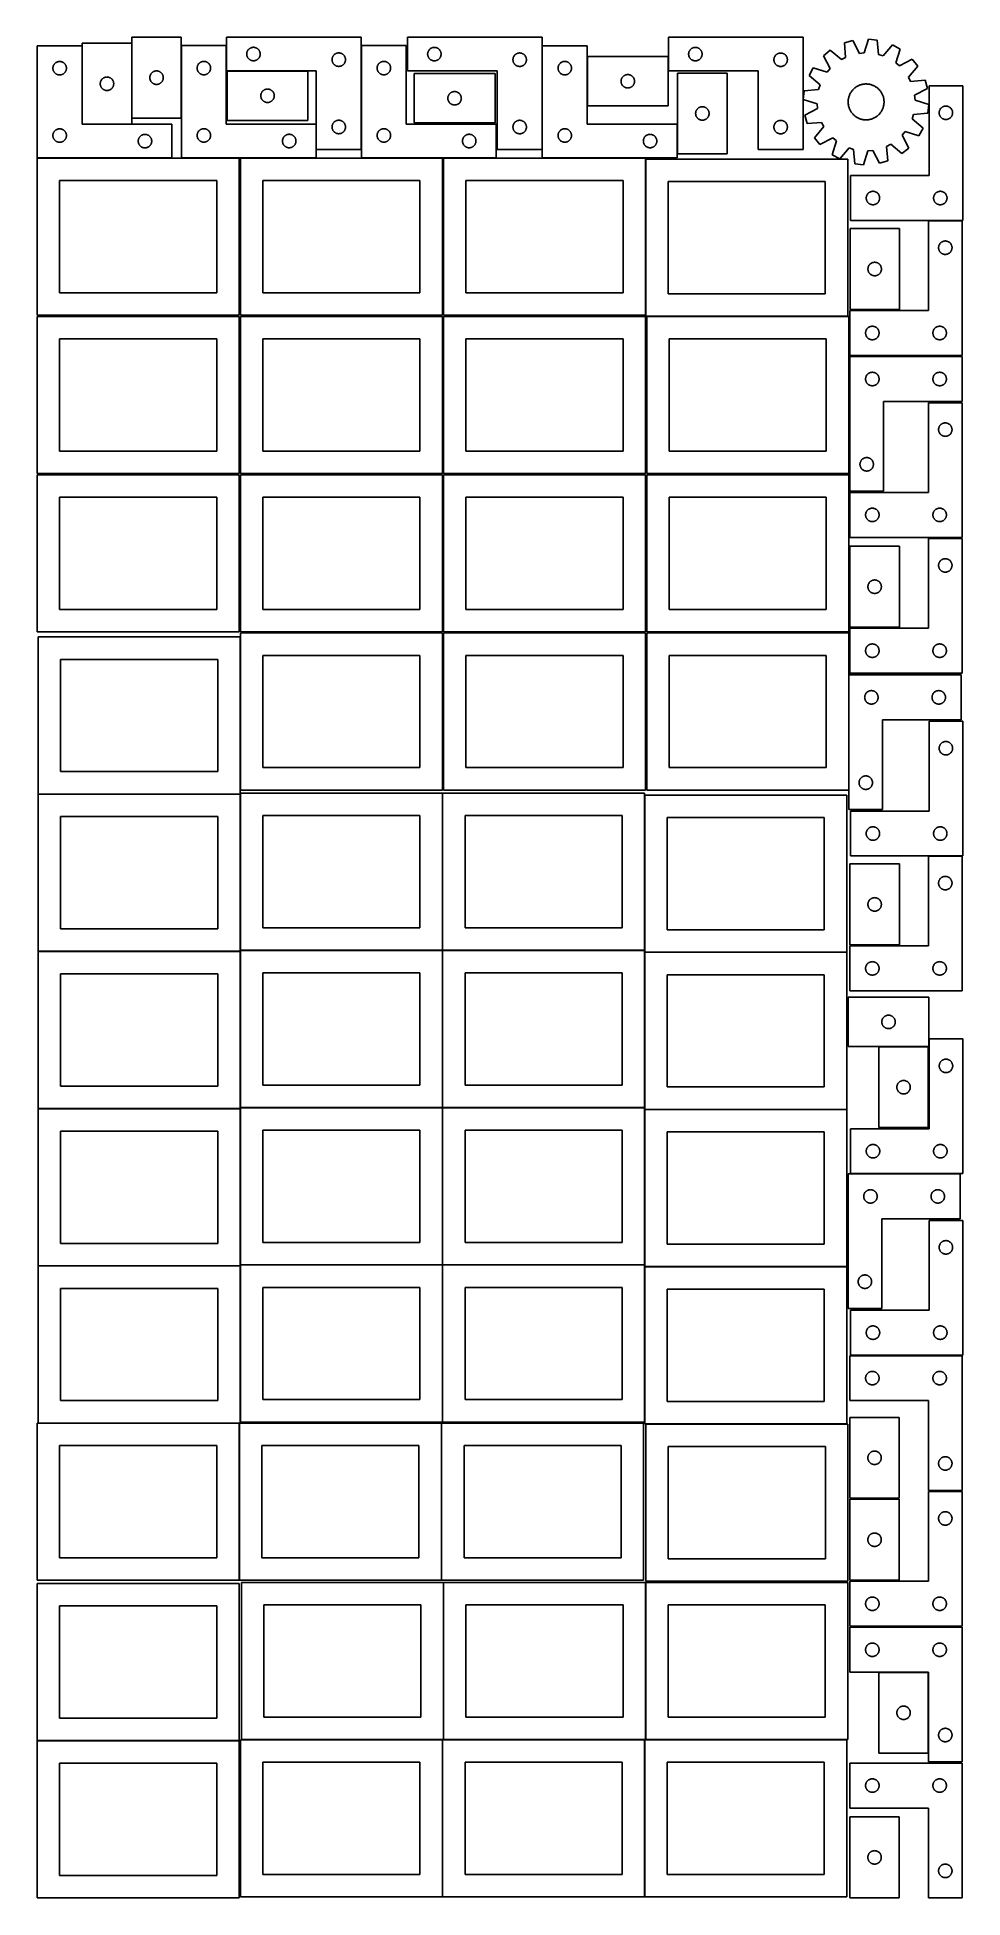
# Model space of a CAD drawing. Header units: millimetres. Extents: x 7 to 1243, y 7 to 2493.
import ezdxf

# ---------------------------------------------------------------- set-up
doc = ezdxf.new("R2010")
doc.units = ezdxf.units.MM
doc.layers.add('COMMON', color=5, linetype='CONTINUOUS', true_color=0x0000ff)
doc.layers.add('CUT', color=7, linetype='CONTINUOUS', true_color=0x000000)

msp = doc.modelspace()

# ---------------------------------------------------------------- linework, layer by layer
at = {"layer": 'COMMON'}
for p, q in [((277.941928, 1691.883868), (277.941928, 1487.167665)), ((7.841928, 1481.783867), (277.841928, 1481.783867)), ((277.941928, 1481.683867), (277.941928, 1273.004801)), ((548.141929, 1483.004801), (548.141929, 1273.004801)), ((818.34193, 1480.502898), (818.34193, 1273.004801)), ((7.841928, 1271.583866), (277.841928, 1271.583866)), ((277.941928, 1271.483866), (277.941928, 1062.8048)), ((278.041929, 1272.9048), (548.041929, 1272.9048)), ((548.141929, 1272.8048), (548.141929, 1062.8048)), ((548.24193, 1272.9048), (818.24193, 1272.9048)), ((818.34193, 1270.302897), (818.34193, 1062.8048)), ((818.441931, 1270.402897), (1088.441931, 1270.402897)), ((7.841928, 1061.383865), (277.841928, 1061.383865)), ((277.941928, 1061.283865), (277.941928, 852.604799)), ((278.041929, 1062.704799), (548.041929, 1062.704799)), ((548.141929, 1062.604799), (548.141929, 852.604799)), ((548.24193, 1062.704799), (818.24193, 1062.704799)), ((818.34193, 1060.102896), (818.34193, 852.604799)), ((818.441931, 1060.202896), (1088.441931, 1060.202896)), ((7.841928, 851.183864), (277.841928, 851.183864)), ((277.941928, 851.083864), (277.941928, 642.404798)), ((278.041929, 852.504798), (548.041929, 852.504798)), ((548.141929, 852.404798), (548.141929, 642.404798)), ((548.24193, 852.504798), (818.24193, 852.504798)), ((818.34193, 849.902895), (818.34193, 642.404798)), ((818.441931, 850.002895), (1088.441931, 850.002895)), ((276.520933, 640.983864), (7.841928, 640.983864)), ((276.620933, 640.883863), (276.620933, 430.883863)), ((546.820935, 430.883863), (546.820935, 640.883863)), ((819.8403, 639.802894), (1088.441931, 639.802894)), ((549.462863, 428.041933), (549.462863, 218.041933)), ((819.662864, 428.041933), (819.662864, 218.041933)), ((6.520933, 216.620967), (276.520933, 216.620967)), ((279.362863, 217.941932), (548.041929, 217.941932)), ((548.141929, 217.841932), (548.141929, 7.841932)), ((549.562864, 217.941932), (818.24193, 217.941932)), ((818.34193, 217.841932), (818.34193, 7.841932)), ((819.762865, 217.941932), (1088.441931, 217.941932))]:
    msp.add_line(p, q, dxfattribs=at)
at = {"layer": 'CUT'}
for p, q in [((198.97894, 2493.37482), (132.97894, 2493.37482)), ((132.97894, 2493.37482), (132.97894, 2385.37482)), ((198.97894, 2385.37482), (198.97894, 2493.37482)), ((439.533381, 2493.437079), (259.533381, 2493.437079)), ((259.533381, 2493.437079), (259.533381, 2448.437079)), ((439.533381, 2343.437079), (439.533381, 2493.437079)), ((681.315851, 2493.36579), (501.315851, 2493.36579)), ((501.315851, 2493.36579), (501.315851, 2448.36579)), ((681.315851, 2343.36579), (681.315851, 2493.36579)), ((1030.076227, 2493.324774), (850.076227, 2493.324774)), ((850.076227, 2493.324774), (850.076227, 2448.324774)), ((1030.076227, 2343.324774), (1030.076227, 2493.324774)), ((1096.340823, 2489.011576), (1085.265431, 2485.783394)), ((1105.347033, 2471.855511), (1096.340823, 2489.011576)), ((1117.642662, 2490.875245), (1111.752394, 2472.415907)), ((1129.110361, 2489.619327), (1117.642662, 2490.875245)), ((1130.865673, 2470.322662), (1129.110361, 2489.619327)), ((66.534971, 2482.002261), (6.534971, 2482.002261)), ((6.534971, 2482.002261), (6.534971, 2332.002261)), ((66.534971, 2377.002261), (66.534971, 2482.002261)), ((132.750058, 2485.259097), (66.750058, 2485.259097)), ((66.750058, 2485.259097), (66.750058, 2377.259097)), ((132.750058, 2377.259097), (132.750058, 2485.259097)), ((259.25134, 2482.173403), (199.25134, 2482.173403)), ((199.25134, 2482.173403), (199.25134, 2332.173403)), ((259.25134, 2377.173403), (259.25134, 2482.173403)), ((286.533381, 2470.937079), (286.55265, 2471.525707)), ((286.55265, 2470.348451), (286.533381, 2470.937079)), ((286.55265, 2471.525707), (286.610377, 2472.111814)), ((286.610377, 2469.762343), (286.55265, 2470.348451)), ((286.610377, 2472.111814), (286.706313, 2472.692892)), ((286.706313, 2469.181266), (286.610377, 2469.762343)), ((286.706313, 2472.692892), (286.840048, 2473.26645)), ((286.840048, 2468.607707), (286.706313, 2469.181266)), ((286.840048, 2473.26645), (287.011009, 2473.830034)), ((287.011009, 2468.044124), (286.840048, 2468.607707)), ((287.011009, 2473.830034), (287.218465, 2474.38123)), ((287.218465, 2467.492928), (287.011009, 2468.044124)), ((287.218465, 2474.38123), (287.461526, 2474.917677)), ((287.461526, 2466.956481), (287.218465, 2467.492928)), ((287.461526, 2474.917677), (287.739152, 2475.437079)), ((287.739152, 2466.437079), (287.461526, 2466.956481)), ((287.739152, 2475.437079), (288.050154, 2475.937211)), ((288.050154, 2465.936947), (287.739152, 2466.437079)), ((288.050154, 2475.937211), (288.393201, 2476.415932)), ((288.393201, 2465.458226), (288.050154, 2465.936947)), ((288.393201, 2476.415932), (288.766822, 2476.871191)), ((288.766822, 2465.002966), (288.393201, 2465.458226)), ((288.766822, 2476.871191), (289.16942, 2477.30104)), ((289.16942, 2464.573118), (288.766822, 2465.002966)), ((289.16942, 2477.30104), (289.599268, 2477.703637)), ((289.599268, 2464.17052), (289.16942, 2464.573118)), ((289.599268, 2477.703637), (290.054528, 2478.077259)), ((290.054528, 2463.796899), (289.599268, 2464.17052)), ((290.054528, 2478.077259), (290.533249, 2478.420305)), ((290.533249, 2463.453852), (290.054528, 2463.796899)), ((290.533249, 2478.420305), (291.033381, 2478.731307)), ((291.033381, 2463.14285), (290.533249, 2463.453852)), ((291.033381, 2478.731307), (291.552782, 2479.008933)), ((291.552782, 2462.865224), (291.033381, 2463.14285)), ((291.552782, 2479.008933), (292.08923, 2479.251995)), ((292.08923, 2462.622163), (291.552782, 2462.865224)), ((292.08923, 2479.251995), (292.640425, 2479.45945)), ((292.640425, 2462.414708), (292.08923, 2462.622163)), ((292.640425, 2479.45945), (293.204009, 2479.630411)), ((293.204009, 2462.243746), (292.640425, 2462.414708)), ((293.204009, 2479.630411), (293.777568, 2479.764146)), ((293.777568, 2462.110011), (293.204009, 2462.243746)), ((293.777568, 2479.764146), (294.358645, 2479.860082)), ((294.358645, 2462.014075), (293.777568, 2462.110011)), ((294.358645, 2479.860082), (294.944752, 2479.917809)), ((294.944752, 2479.917809), (295.533381, 2479.937079)), ((295.533381, 2479.937079), (296.122009, 2479.917809)), ((296.122009, 2479.917809), (296.708116, 2479.860082)), ((296.708116, 2479.860082), (297.289194, 2479.764146)), ((297.289194, 2462.110011), (296.708116, 2462.014075)), ((297.289194, 2479.764146), (297.862752, 2479.630411)), ((297.862752, 2462.243746), (297.289194, 2462.110011)), ((297.862752, 2479.630411), (298.426336, 2479.45945)), ((298.426336, 2462.414708), (297.862752, 2462.243746)), ((298.426336, 2479.45945), (298.977532, 2479.251995)), ((298.977532, 2462.622163), (298.426336, 2462.414708)), ((298.977532, 2479.251995), (299.513979, 2479.008933)), ((299.513979, 2462.865224), (298.977532, 2462.622163)), ((299.513979, 2479.008933), (300.033381, 2478.731307)), ((300.033381, 2463.14285), (299.513979, 2462.865224)), ((300.033381, 2478.731307), (300.533513, 2478.420305)), ((300.533513, 2463.453852), (300.033381, 2463.14285)), ((300.533513, 2478.420305), (301.012233, 2478.077259)), ((301.012233, 2463.796899), (300.533513, 2463.453852)), ((301.012233, 2478.077259), (301.467493, 2477.703637)), ((301.467493, 2464.17052), (301.012233, 2463.796899)), ((301.467493, 2477.703637), (301.897342, 2477.30104)), ((301.897342, 2464.573118), (301.467493, 2464.17052)), ((301.897342, 2477.30104), (302.299939, 2476.871191)), ((302.299939, 2465.002966), (301.897342, 2464.573118)), ((302.299939, 2476.871191), (302.673561, 2476.415932)), ((302.673561, 2465.458226), (302.299939, 2465.002966)), ((302.673561, 2476.415932), (303.016607, 2475.937211)), ((303.016607, 2465.936947), (302.673561, 2465.458226)), ((303.016607, 2475.937211), (303.327609, 2475.437079)), ((303.327609, 2466.437079), (303.016607, 2465.936947)), ((303.327609, 2475.437079), (303.605235, 2474.917677)), ((303.605235, 2466.956481), (303.327609, 2466.437079)), ((303.605235, 2474.917677), (303.848296, 2474.38123)), ((303.848296, 2467.492928), (303.605235, 2466.956481)), ((303.848296, 2474.38123), (304.055752, 2473.830034)), ((304.055752, 2468.044124), (303.848296, 2467.492928)), ((304.055752, 2473.830034), (304.226713, 2473.26645)), ((304.226713, 2468.607707), (304.055752, 2468.044124)), ((304.226713, 2473.26645), (304.360448, 2472.692892)), ((304.360448, 2469.181266), (304.226713, 2468.607707)), ((304.360448, 2472.692892), (304.456384, 2472.111814)), ((304.456384, 2469.762343), (304.360448, 2469.181266)), ((304.456384, 2472.111814), (304.514111, 2471.525707)), ((304.514111, 2470.348451), (304.456384, 2469.762343)), ((304.514111, 2471.525707), (304.533381, 2470.937079)), ((304.533381, 2470.937079), (304.514111, 2470.348451)), ((400.533381, 2463.437079), (400.55265, 2464.025707)), ((400.55265, 2462.848451), (400.533381, 2463.437079)), ((400.55265, 2464.025707), (400.610377, 2464.611814)), ((400.610377, 2462.262343), (400.55265, 2462.848451)), ((400.610377, 2464.611814), (400.706313, 2465.192892)), ((400.706313, 2461.681266), (400.610377, 2462.262343)), ((400.706313, 2465.192892), (400.840048, 2465.76645)), ((400.840048, 2465.76645), (401.011009, 2466.330034)), ((401.011009, 2466.330034), (401.218465, 2466.88123)), ((401.218465, 2466.88123), (401.461526, 2467.417677)), ((401.461526, 2467.417677), (401.739152, 2467.937079)), ((401.739152, 2467.937079), (402.050154, 2468.437211)), ((402.050154, 2468.437211), (402.393201, 2468.915932)), ((402.393201, 2468.915932), (402.766822, 2469.371191)), ((402.766822, 2469.371191), (403.16942, 2469.80104)), ((403.16942, 2469.80104), (403.599268, 2470.203637)), ((403.599268, 2470.203637), (404.054528, 2470.577259)), ((404.054528, 2470.577259), (404.533249, 2470.920305)), ((404.533249, 2470.920305), (405.033381, 2471.231307)), ((405.033381, 2471.231307), (405.552782, 2471.508933)), ((405.552782, 2471.508933), (406.08923, 2471.751995)), ((406.08923, 2471.751995), (406.640425, 2471.95945)), ((406.640425, 2471.95945), (407.204009, 2472.130411)), ((407.204009, 2472.130411), (407.777568, 2472.264146)), ((407.777568, 2472.264146), (408.358645, 2472.360082)), ((408.358645, 2472.360082), (408.944752, 2472.417809)), ((408.944752, 2472.417809), (409.533381, 2472.437079)), ((409.533381, 2472.437079), (410.122009, 2472.417809)), ((410.122009, 2472.417809), (410.708116, 2472.360082)), ((410.708116, 2472.360082), (411.289194, 2472.264146)), ((411.289194, 2472.264146), (411.862752, 2472.130411)), ((411.862752, 2472.130411), (412.426336, 2471.95945)), ((412.426336, 2471.95945), (412.977532, 2471.751995)), ((412.977532, 2471.751995), (413.513979, 2471.508933)), ((413.513979, 2471.508933), (414.033381, 2471.231307)), ((414.033381, 2471.231307), (414.533513, 2470.920305)), ((414.533513, 2470.920305), (415.012233, 2470.577259)), ((415.012233, 2470.577259), (415.467493, 2470.203637)), ((415.467493, 2470.203637), (415.897342, 2469.80104)), ((415.897342, 2469.80104), (416.299939, 2469.371191)), ((416.299939, 2469.371191), (416.673561, 2468.915932)), ((416.673561, 2468.915932), (417.016607, 2468.437211)), ((417.016607, 2468.437211), (417.327609, 2467.937079)), ((417.327609, 2467.937079), (417.605235, 2467.417677)), ((417.605235, 2467.417677), (417.848296, 2466.88123)), ((417.848296, 2466.88123), (418.055752, 2466.330034)), ((418.055752, 2466.330034), (418.226713, 2465.76645)), ((418.226713, 2465.76645), (418.360448, 2465.192892)), ((418.360448, 2465.192892), (418.456384, 2464.611814)), ((418.456384, 2462.262343), (418.360448, 2461.681266)), ((418.456384, 2464.611814), (418.514111, 2464.025707)), ((418.514111, 2462.848451), (418.456384, 2462.262343)), ((418.514111, 2464.025707), (418.533381, 2463.437079)), ((418.533381, 2463.437079), (418.514111, 2462.848451)), ((499.809202, 2482.188052), (439.809202, 2482.188052)), ((439.809202, 2482.188052), (439.809202, 2332.188052)), ((499.809202, 2377.188052), (499.809202, 2482.188052)), ((528.315851, 2470.86579), (528.335121, 2471.454418)), ((528.335121, 2470.277161), (528.315851, 2470.86579)), ((528.335121, 2471.454418), (528.392848, 2472.040525)), ((528.392848, 2469.691054), (528.335121, 2470.277161)), ((528.392848, 2472.040525), (528.488784, 2472.621603)), ((528.488784, 2469.109977), (528.392848, 2469.691054)), ((528.488784, 2472.621603), (528.622519, 2473.195161)), ((528.622519, 2468.536418), (528.488784, 2469.109977)), ((528.622519, 2473.195161), (528.79348, 2473.758745)), ((528.79348, 2467.972834), (528.622519, 2468.536418)), ((528.79348, 2473.758745), (529.000936, 2474.309941)), ((529.000936, 2467.421639), (528.79348, 2467.972834)), ((529.000936, 2474.309941), (529.243997, 2474.846388)), ((529.243997, 2466.885191), (529.000936, 2467.421639)), ((529.243997, 2474.846388), (529.521623, 2475.36579)), ((529.521623, 2466.36579), (529.243997, 2466.885191)), ((529.521623, 2475.36579), (529.832625, 2475.865922)), ((529.832625, 2465.865658), (529.521623, 2466.36579)), ((529.832625, 2475.865922), (530.175671, 2476.344643)), ((530.175671, 2465.386937), (529.832625, 2465.865658)), ((530.175671, 2476.344643), (530.549293, 2476.799902)), ((530.549293, 2464.931677), (530.175671, 2465.386937)), ((530.549293, 2476.799902), (530.95189, 2477.229751)), ((530.95189, 2464.501829), (530.549293, 2464.931677)), ((530.95189, 2477.229751), (531.381739, 2477.632348)), ((531.381739, 2464.099231), (530.95189, 2464.501829)), ((531.381739, 2477.632348), (531.836998, 2478.00597)), ((531.836998, 2463.72561), (531.381739, 2464.099231)), ((531.836998, 2478.00597), (532.315719, 2478.349016)), ((532.315719, 2463.382563), (531.836998, 2463.72561)), ((532.315719, 2478.349016), (532.815851, 2478.660018)), ((532.815851, 2463.071561), (532.315719, 2463.382563)), ((532.815851, 2478.660018), (533.335253, 2478.937644)), ((533.335253, 2462.793935), (532.815851, 2463.071561)), ((533.335253, 2478.937644), (533.8717, 2479.180705)), ((533.8717, 2462.550874), (533.335253, 2462.793935)), ((533.8717, 2479.180705), (534.422896, 2479.388161)), ((534.422896, 2462.343418), (533.8717, 2462.550874)), ((534.422896, 2479.388161), (534.98648, 2479.559122)), ((534.98648, 2462.172457), (534.422896, 2462.343418)), ((534.98648, 2479.559122), (535.560038, 2479.692857)), ((535.560038, 2462.038722), (534.98648, 2462.172457)), ((535.560038, 2479.692857), (536.141116, 2479.788793)), ((536.141116, 2479.788793), (536.727223, 2479.84652)), ((536.727223, 2479.84652), (537.315851, 2479.86579)), ((537.315851, 2479.86579), (537.904479, 2479.84652)), ((537.904479, 2479.84652), (538.490587, 2479.788793)), ((538.490587, 2479.788793), (539.071664, 2479.692857)), ((539.071664, 2479.692857), (539.645223, 2479.559122)), ((539.645223, 2462.172457), (539.071664, 2462.038722)), ((539.645223, 2479.559122), (540.208807, 2479.388161)), ((540.208807, 2462.343418), (539.645223, 2462.172457)), ((540.208807, 2479.388161), (540.760002, 2479.180705)), ((540.760002, 2462.550874), (540.208807, 2462.343418)), ((540.760002, 2479.180705), (541.29645, 2478.937644)), ((541.29645, 2462.793935), (540.760002, 2462.550874)), ((541.29645, 2478.937644), (541.815851, 2478.660018)), ((541.815851, 2463.071561), (541.29645, 2462.793935)), ((541.815851, 2478.660018), (542.315983, 2478.349016)), ((542.315983, 2463.382563), (541.815851, 2463.071561)), ((542.315983, 2478.349016), (542.794704, 2478.00597)), ((542.794704, 2463.72561), (542.315983, 2463.382563)), ((542.794704, 2478.00597), (543.249964, 2477.632348)), ((543.249964, 2464.099231), (542.794704, 2463.72561)), ((543.249964, 2477.632348), (543.679812, 2477.229751)), ((543.679812, 2464.501829), (543.249964, 2464.099231)), ((543.679812, 2477.229751), (544.08241, 2476.799902)), ((544.08241, 2464.931677), (543.679812, 2464.501829)), ((544.08241, 2476.799902), (544.456031, 2476.344643)), ((544.456031, 2465.386937), (544.08241, 2464.931677)), ((544.456031, 2476.344643), (544.799078, 2475.865922)), ((544.799078, 2465.865658), (544.456031, 2465.386937)), ((544.799078, 2475.865922), (545.11008, 2475.36579)), ((545.11008, 2466.36579), (544.799078, 2465.865658)), ((545.11008, 2475.36579), (545.387706, 2474.846388)), ((545.387706, 2466.885191), (545.11008, 2466.36579)), ((545.387706, 2474.846388), (545.630767, 2474.309941)), ((545.630767, 2467.421639), (545.387706, 2466.885191)), ((545.630767, 2474.309941), (545.838223, 2473.758745)), ((545.838223, 2467.972834), (545.630767, 2467.421639)), ((545.838223, 2473.758745), (546.009184, 2473.195161)), ((546.009184, 2468.536418), (545.838223, 2467.972834)), ((546.009184, 2473.195161), (546.142919, 2472.621603)), ((546.142919, 2469.109977), (546.009184, 2468.536418)), ((546.142919, 2472.621603), (546.238855, 2472.040525)), ((546.238855, 2469.691054), (546.142919, 2469.109977)), ((546.238855, 2472.040525), (546.296582, 2471.454418)), ((546.296582, 2470.277161), (546.238855, 2469.691054)), ((546.296582, 2471.454418), (546.315851, 2470.86579)), ((546.315851, 2470.86579), (546.296582, 2470.277161)), ((642.315851, 2463.36579), (642.335121, 2463.954418)), ((642.335121, 2462.777161), (642.315851, 2463.36579)), ((642.335121, 2463.954418), (642.392848, 2464.540525)), ((642.392848, 2462.191054), (642.335121, 2462.777161)), ((642.392848, 2464.540525), (642.488784, 2465.121603)), ((642.488784, 2461.609977), (642.392848, 2462.191054)), ((642.488784, 2465.121603), (642.622519, 2465.695161)), ((642.622519, 2465.695161), (642.79348, 2466.258745)), ((642.79348, 2466.258745), (643.000936, 2466.809941)), ((643.000936, 2466.809941), (643.243997, 2467.346388)), ((643.243997, 2467.346388), (643.521623, 2467.86579)), ((643.521623, 2467.86579), (643.832625, 2468.365922)), ((643.832625, 2468.365922), (644.175671, 2468.844643)), ((644.175671, 2468.844643), (644.549293, 2469.299902)), ((644.549293, 2469.299902), (644.95189, 2469.729751)), ((644.95189, 2469.729751), (645.381739, 2470.132348)), ((645.381739, 2470.132348), (645.836998, 2470.50597)), ((645.836998, 2470.50597), (646.315719, 2470.849016)), ((646.315719, 2470.849016), (646.815851, 2471.160018)), ((646.815851, 2471.160018), (647.335253, 2471.437644)), ((647.335253, 2471.437644), (647.8717, 2471.680705)), ((647.8717, 2471.680705), (648.422896, 2471.888161)), ((648.422896, 2471.888161), (648.98648, 2472.059122)), ((648.98648, 2472.059122), (649.560038, 2472.192857)), ((649.560038, 2472.192857), (650.141116, 2472.288793)), ((650.141116, 2472.288793), (650.727223, 2472.34652)), ((650.727223, 2472.34652), (651.315851, 2472.36579)), ((651.315851, 2472.36579), (651.904479, 2472.34652)), ((651.904479, 2472.34652), (652.490587, 2472.288793)), ((652.490587, 2472.288793), (653.071664, 2472.192857)), ((653.071664, 2472.192857), (653.645223, 2472.059122)), ((653.645223, 2472.059122), (654.208807, 2471.888161)), ((654.208807, 2471.888161), (654.760002, 2471.680705)), ((654.760002, 2471.680705), (655.29645, 2471.437644)), ((655.29645, 2471.437644), (655.815851, 2471.160018)), ((655.815851, 2471.160018), (656.315983, 2470.849016)), ((656.315983, 2470.849016), (656.794704, 2470.50597)), ((656.794704, 2470.50597), (657.249964, 2470.132348)), ((657.249964, 2470.132348), (657.679812, 2469.729751)), ((657.679812, 2469.729751), (658.08241, 2469.299902)), ((658.08241, 2469.299902), (658.456031, 2468.844643)), ((658.456031, 2468.844643), (658.799078, 2468.365922)), ((658.799078, 2468.365922), (659.11008, 2467.86579)), ((659.11008, 2467.86579), (659.387706, 2467.346388)), ((659.387706, 2467.346388), (659.630767, 2466.809941)), ((659.630767, 2466.809941), (659.838223, 2466.258745)), ((659.838223, 2466.258745), (660.009184, 2465.695161)), ((660.009184, 2465.695161), (660.142919, 2465.121603)), ((660.142919, 2465.121603), (660.238855, 2464.540525)), ((660.238855, 2462.191054), (660.142919, 2461.609977)), ((660.238855, 2464.540525), (660.296582, 2463.954418)), ((660.296582, 2462.777161), (660.238855, 2462.191054)), ((660.296582, 2463.954418), (660.315851, 2463.36579)), ((660.315851, 2463.36579), (660.296582, 2462.777161)), ((741.55911, 2482.127749), (681.55911, 2482.127749)), ((681.55911, 2482.127749), (681.55911, 2332.127749)), ((741.55911, 2377.127749), (741.55911, 2482.127749)), ((849.836696, 2467.535467), (741.836696, 2467.535467)), ((741.836696, 2467.535467), (741.836696, 2401.535467)), ((849.836696, 2401.535467), (849.836696, 2467.535467)), ((877.076227, 2470.824774), (877.095497, 2471.413402)), ((877.095497, 2470.236146), (877.076227, 2470.824774)), ((877.095497, 2471.413402), (877.153224, 2471.99951)), ((877.153224, 2469.650038), (877.095497, 2470.236146)), ((877.153224, 2471.99951), (877.24916, 2472.580587)), ((877.24916, 2469.068961), (877.153224, 2469.650038)), ((877.24916, 2472.580587), (877.382895, 2473.154145)), ((877.382895, 2468.495403), (877.24916, 2469.068961)), ((877.382895, 2473.154145), (877.553856, 2473.717729)), ((877.553856, 2467.931819), (877.382895, 2468.495403)), ((877.553856, 2473.717729), (877.761312, 2474.268925)), ((877.761312, 2467.380623), (877.553856, 2467.931819)), ((877.761312, 2474.268925), (878.004373, 2474.805372)), ((878.004373, 2466.844176), (877.761312, 2467.380623)), ((878.004373, 2474.805372), (878.281999, 2475.324774)), ((878.281999, 2466.324774), (878.004373, 2466.844176)), ((878.281999, 2475.324774), (878.593001, 2475.824906)), ((878.593001, 2465.824642), (878.281999, 2466.324774)), ((878.593001, 2475.824906), (878.936047, 2476.303627)), ((878.936047, 2465.345921), (878.593001, 2465.824642)), ((878.936047, 2476.303627), (879.309669, 2476.758886)), ((879.309669, 2464.890662), (878.936047, 2465.345921)), ((879.309669, 2476.758886), (879.712266, 2477.188735)), ((879.712266, 2464.460813), (879.309669, 2464.890662)), ((879.712266, 2477.188735), (880.142115, 2477.591332)), ((880.142115, 2464.058216), (879.712266, 2464.460813)), ((880.142115, 2477.591332), (880.597374, 2477.964954)), ((880.597374, 2463.684594), (880.142115, 2464.058216)), ((880.597374, 2477.964954), (881.076095, 2478.308001)), ((881.076095, 2463.341548), (880.597374, 2463.684594)), ((881.076095, 2478.308001), (881.576227, 2478.619003)), ((881.576227, 2463.030545), (881.076095, 2463.341548)), ((881.576227, 2478.619003), (882.095629, 2478.896629)), ((882.095629, 2462.752919), (881.576227, 2463.030545)), ((882.095629, 2478.896629), (882.632076, 2479.13969)), ((882.632076, 2462.509858), (882.095629, 2462.752919)), ((882.632076, 2479.13969), (883.183272, 2479.347145)), ((883.183272, 2462.302403), (882.632076, 2462.509858)), ((883.183272, 2479.347145), (883.746856, 2479.518106)), ((883.746856, 2462.131442), (883.183272, 2462.302403)), ((883.746856, 2479.518106), (884.320414, 2479.651842)), ((884.320414, 2461.997707), (883.746856, 2462.131442)), ((884.320414, 2479.651842), (884.901492, 2479.747778)), ((884.901492, 2479.747778), (885.487599, 2479.805504)), ((885.487599, 2479.805504), (886.076227, 2479.824774)), ((886.076227, 2479.824774), (886.664855, 2479.805504)), ((886.664855, 2479.805504), (887.250963, 2479.747778)), ((887.250963, 2479.747778), (887.83204, 2479.651842)), ((887.83204, 2479.651842), (888.405599, 2479.518106)), ((888.405599, 2462.131442), (887.83204, 2461.997707)), ((888.405599, 2479.518106), (888.969183, 2479.347145)), ((888.969183, 2462.302403), (888.405599, 2462.131442)), ((888.969183, 2479.347145), (889.520378, 2479.13969)), ((889.520378, 2462.509858), (888.969183, 2462.302403)), ((889.520378, 2479.13969), (890.056826, 2478.896629)), ((890.056826, 2462.752919), (889.520378, 2462.509858)), ((890.056826, 2478.896629), (890.576227, 2478.619003)), ((890.576227, 2463.030545), (890.056826, 2462.752919)), ((890.576227, 2478.619003), (891.076359, 2478.308001)), ((891.076359, 2463.341548), (890.576227, 2463.030545)), ((891.076359, 2478.308001), (891.55508, 2477.964954)), ((891.55508, 2463.684594), (891.076359, 2463.341548)), ((891.55508, 2477.964954), (892.01034, 2477.591332)), ((892.01034, 2464.058216), (891.55508, 2463.684594)), ((892.01034, 2477.591332), (892.440188, 2477.188735)), ((892.440188, 2464.460813), (892.01034, 2464.058216)), ((892.440188, 2477.188735), (892.842786, 2476.758886)), ((892.842786, 2464.890662), (892.440188, 2464.460813)), ((892.842786, 2476.758886), (893.216407, 2476.303627)), ((893.216407, 2465.345921), (892.842786, 2464.890662)), ((893.216407, 2476.303627), (893.559454, 2475.824906)), ((893.559454, 2465.824642), (893.216407, 2465.345921)), ((893.559454, 2475.824906), (893.870456, 2475.324774)), ((893.870456, 2466.324774), (893.559454, 2465.824642)), ((893.870456, 2475.324774), (894.148082, 2474.805372)), ((894.148082, 2466.844176), (893.870456, 2466.324774)), ((894.148082, 2474.805372), (894.391143, 2474.268925)), ((894.391143, 2467.380623), (894.148082, 2466.844176)), ((894.391143, 2474.268925), (894.598598, 2473.717729)), ((894.598598, 2467.931819), (894.391143, 2467.380623)), ((894.598598, 2473.717729), (894.76956, 2473.154145)), ((894.76956, 2468.495403), (894.598598, 2467.931819)), ((894.76956, 2473.154145), (894.903295, 2472.580587)), ((894.903295, 2469.068961), (894.76956, 2468.495403)), ((894.903295, 2472.580587), (894.999231, 2471.99951)), ((894.999231, 2469.650038), (894.903295, 2469.068961)), ((894.999231, 2471.99951), (895.056958, 2471.413402)), ((895.056958, 2470.236146), (894.999231, 2469.650038)), ((895.056958, 2471.413402), (895.076227, 2470.824774)), ((895.076227, 2470.824774), (895.056958, 2470.236146)), ((991.076227, 2463.324774), (991.095497, 2463.913402)), ((991.095497, 2462.736146), (991.076227, 2463.324774)), ((991.095497, 2463.913402), (991.153224, 2464.49951)), ((991.153224, 2462.150038), (991.095497, 2462.736146)), ((991.153224, 2464.49951), (991.24916, 2465.080587)), ((991.24916, 2461.568961), (991.153224, 2462.150038)), ((991.24916, 2465.080587), (991.382895, 2465.654145)), ((991.382895, 2465.654145), (991.553856, 2466.217729)), ((991.553856, 2466.217729), (991.761312, 2466.768925)), ((991.761312, 2466.768925), (992.004373, 2467.305372)), ((992.004373, 2467.305372), (992.281999, 2467.824774)), ((992.281999, 2467.824774), (992.593001, 2468.324906)), ((992.593001, 2468.324906), (992.936047, 2468.803627)), ((992.936047, 2468.803627), (993.309669, 2469.258886)), ((993.309669, 2469.258886), (993.712266, 2469.688735)), ((993.712266, 2469.688735), (994.142115, 2470.091332)), ((994.142115, 2470.091332), (994.597374, 2470.464954)), ((994.597374, 2470.464954), (995.076095, 2470.808001)), ((995.076095, 2470.808001), (995.576227, 2471.119003)), ((995.576227, 2471.119003), (996.095629, 2471.396629)), ((996.095629, 2471.396629), (996.632076, 2471.63969)), ((996.632076, 2471.63969), (997.183272, 2471.847145)), ((997.183272, 2471.847145), (997.746856, 2472.018106)), ((997.746856, 2472.018106), (998.320414, 2472.151842)), ((998.320414, 2472.151842), (998.901492, 2472.247778)), ((998.901492, 2472.247778), (999.487599, 2472.305504)), ((999.487599, 2472.305504), (1000.076227, 2472.324774)), ((1000.076227, 2472.324774), (1000.664855, 2472.305504)), ((1000.664855, 2472.305504), (1001.250963, 2472.247778)), ((1001.250963, 2472.247778), (1001.83204, 2472.151842)), ((1001.83204, 2472.151842), (1002.405599, 2472.018106)), ((1002.405599, 2472.018106), (1002.969183, 2471.847145)), ((1002.969183, 2471.847145), (1003.520378, 2471.63969)), ((1003.520378, 2471.63969), (1004.056826, 2471.396629)), ((1004.056826, 2471.396629), (1004.576227, 2471.119003)), ((1004.576227, 2471.119003), (1005.076359, 2470.808001)), ((1005.076359, 2470.808001), (1005.55508, 2470.464954)), ((1005.55508, 2470.464954), (1006.01034, 2470.091332)), ((1006.01034, 2470.091332), (1006.440188, 2469.688735)), ((1006.440188, 2469.688735), (1006.842786, 2469.258886)), ((1006.842786, 2469.258886), (1007.216407, 2468.803627)), ((1007.216407, 2468.803627), (1007.559454, 2468.324906)), ((1007.559454, 2468.324906), (1007.870456, 2467.824774)), ((1007.870456, 2467.824774), (1008.148082, 2467.305372)), ((1008.148082, 2467.305372), (1008.391143, 2466.768925)), ((1008.391143, 2466.768925), (1008.598598, 2466.217729)), ((1008.598598, 2466.217729), (1008.76956, 2465.654145)), ((1008.76956, 2465.654145), (1008.903295, 2465.080587)), ((1008.903295, 2465.080587), (1008.999231, 2464.49951)), ((1008.999231, 2462.150038), (1008.903295, 2461.568961)), ((1008.999231, 2464.49951), (1009.056958, 2463.913402)), ((1009.056958, 2462.736146), (1008.999231, 2462.150038)), ((1009.056958, 2463.913402), (1009.076227, 2463.324774)), ((1009.076227, 2463.324774), (1009.056958, 2462.736146)), ((1066.298293, 2475.909728), (1057.301336, 2468.688907)), ((1057.301336, 2468.688907), (1066.189011, 2451.471136)), ((1081.184288, 2463.506118), (1066.298293, 2475.909728)), ((1086.887616, 2466.475082), (1081.184288, 2463.506118)), ((1085.265431, 2485.783394), (1086.887616, 2466.475082)), ((1111.752394, 2472.415907), (1105.347033, 2471.855511)), ((1136.997909, 2468.389175), (1130.865673, 2470.322662)), ((1149.50389, 2483.189272), (1136.997909, 2468.389175)), ((1159.618044, 2477.640456), (1149.50389, 2483.189272)), ((1153.855226, 2459.140933), (1159.618044, 2477.640456)), ((1175.998532, 2463.895594), (1158.78076, 2455.007919)), ((1183.219352, 2454.898638), (1175.998532, 2463.895594)), ((27.534971, 2452.002261), (27.55424, 2452.590889)), ((27.55424, 2451.413633), (27.534971, 2452.002261)), ((27.55424, 2452.590889), (27.611967, 2453.176996)), ((27.611967, 2450.827525), (27.55424, 2451.413633)), ((27.611967, 2453.176996), (27.707903, 2453.758074)), ((27.707903, 2450.246448), (27.611967, 2450.827525)), ((27.707903, 2453.758074), (27.841638, 2454.331632)), ((27.841638, 2449.672889), (27.707903, 2450.246448)), ((27.841638, 2454.331632), (28.012599, 2454.895216)), ((28.012599, 2449.109306), (27.841638, 2449.672889)), ((28.012599, 2454.895216), (28.220055, 2455.446412)), ((28.220055, 2448.55811), (28.012599, 2449.109306)), ((28.220055, 2455.446412), (28.463116, 2455.982859)), ((28.463116, 2448.021663), (28.220055, 2448.55811)), ((28.463116, 2455.982859), (28.740742, 2456.502261)), ((28.740742, 2447.502261), (28.463116, 2448.021663)), ((28.740742, 2456.502261), (29.051744, 2457.002393)), ((29.051744, 2447.002129), (28.740742, 2447.502261)), ((29.051744, 2457.002393), (29.394791, 2457.481114)), ((29.394791, 2446.523408), (29.051744, 2447.002129)), ((29.394791, 2457.481114), (29.768412, 2457.936373)), ((29.768412, 2446.068148), (29.394791, 2446.523408)), ((29.768412, 2457.936373), (30.17101, 2458.366222)), ((30.17101, 2445.6383), (29.768412, 2446.068148)), ((30.17101, 2458.366222), (30.600858, 2458.768819)), ((30.600858, 2445.235702), (30.17101, 2445.6383)), ((30.600858, 2458.768819), (31.056118, 2459.142441)), ((31.056118, 2444.862081), (30.600858, 2445.235702)), ((31.056118, 2459.142441), (31.534839, 2459.485487)), ((31.534839, 2444.519034), (31.056118, 2444.862081)), ((31.534839, 2459.485487), (32.034971, 2459.796489)), ((32.034971, 2444.208032), (31.534839, 2444.519034)), ((32.034971, 2459.796489), (32.554372, 2460.074115)), ((32.554372, 2443.930406), (32.034971, 2444.208032)), ((32.554372, 2460.074115), (33.09082, 2460.317177)), ((33.09082, 2443.687345), (32.554372, 2443.930406)), ((33.09082, 2460.317177), (33.642015, 2460.524632)), ((33.642015, 2443.47989), (33.09082, 2443.687345)), ((33.642015, 2460.524632), (34.205599, 2460.695593)), ((34.205599, 2443.308928), (33.642015, 2443.47989)), ((34.205599, 2460.695593), (34.779158, 2460.829328)), ((34.779158, 2443.175193), (34.205599, 2443.308928)), ((34.779158, 2460.829328), (35.360235, 2460.925264)), ((35.360235, 2443.079257), (34.779158, 2443.175193)), ((35.360235, 2460.925264), (35.946342, 2460.982991)), ((35.946342, 2443.02153), (35.360235, 2443.079257)), ((35.946342, 2460.982991), (36.534971, 2461.002261)), ((36.534971, 2443.002261), (35.946342, 2443.02153)), ((36.534971, 2461.002261), (37.123599, 2460.982991)), ((37.123599, 2443.02153), (36.534971, 2443.002261)), ((37.123599, 2460.982991), (37.709706, 2460.925264)), ((37.709706, 2443.079257), (37.123599, 2443.02153)), ((37.709706, 2460.925264), (38.290784, 2460.829328)), ((38.290784, 2443.175193), (37.709706, 2443.079257)), ((38.290784, 2460.829328), (38.864342, 2460.695593)), ((38.864342, 2443.308928), (38.290784, 2443.175193)), ((38.864342, 2460.695593), (39.427926, 2460.524632)), ((39.427926, 2443.47989), (38.864342, 2443.308928)), ((39.427926, 2460.524632), (39.979122, 2460.317177)), ((39.979122, 2443.687345), (39.427926, 2443.47989)), ((39.979122, 2460.317177), (40.515569, 2460.074115)), ((40.515569, 2443.930406), (39.979122, 2443.687345)), ((40.515569, 2460.074115), (41.034971, 2459.796489)), ((41.034971, 2444.208032), (40.515569, 2443.930406)), ((41.034971, 2459.796489), (41.535103, 2459.485487)), ((41.535103, 2444.519034), (41.034971, 2444.208032)), ((41.535103, 2459.485487), (42.013823, 2459.142441)), ((42.013823, 2444.862081), (41.535103, 2444.519034)), ((42.013823, 2459.142441), (42.469083, 2458.768819)), ((42.469083, 2445.235702), (42.013823, 2444.862081)), ((42.469083, 2458.768819), (42.898932, 2458.366222)), ((42.898932, 2445.6383), (42.469083, 2445.235702)), ((42.898932, 2458.366222), (43.301529, 2457.936373)), ((43.301529, 2446.068148), (42.898932, 2445.6383)), ((43.301529, 2457.936373), (43.675151, 2457.481114)), ((43.675151, 2446.523408), (43.301529, 2446.068148)), ((43.675151, 2457.481114), (44.018197, 2457.002393)), ((44.018197, 2447.002129), (43.675151, 2446.523408)), ((44.018197, 2457.002393), (44.329199, 2456.502261)), ((44.329199, 2447.502261), (44.018197, 2447.002129)), ((44.329199, 2456.502261), (44.606825, 2455.982859)), ((44.606825, 2448.021663), (44.329199, 2447.502261)), ((44.606825, 2455.982859), (44.849886, 2455.446412)), ((44.849886, 2448.55811), (44.606825, 2448.021663)), ((44.849886, 2455.446412), (45.057342, 2454.895216)), ((45.057342, 2449.109306), (44.849886, 2448.55811)), ((45.057342, 2454.895216), (45.228303, 2454.331632)), ((45.228303, 2449.672889), (45.057342, 2449.109306)), ((45.228303, 2454.331632), (45.362038, 2453.758074)), ((45.362038, 2450.246448), (45.228303, 2449.672889)), ((45.362038, 2453.758074), (45.457974, 2453.176996)), ((45.457974, 2450.827525), (45.362038, 2450.246448)), ((45.457974, 2453.176996), (45.515701, 2452.590889)), ((45.515701, 2451.413633), (45.457974, 2450.827525)), ((45.515701, 2452.590889), (45.534971, 2452.002261)), ((45.534971, 2452.002261), (45.515701, 2451.413633)), ((92.609878, 2436.73795), (92.9835, 2437.19321)), ((92.9835, 2437.19321), (93.386097, 2437.623058)), ((93.386097, 2437.623058), (93.815946, 2438.025656)), ((93.815946, 2438.025656), (94.271205, 2438.399277)), ((94.271205, 2438.399277), (94.749926, 2438.742324)), ((94.749926, 2438.742324), (95.250058, 2439.053326)), ((95.250058, 2439.053326), (95.76946, 2439.330952)), ((95.76946, 2439.330952), (96.305907, 2439.574013)), ((96.305907, 2439.574013), (96.857103, 2439.781469)), ((96.857103, 2439.781469), (97.420686, 2439.95243)), ((97.420686, 2439.95243), (97.994245, 2440.086165)), ((97.994245, 2440.086165), (98.575322, 2440.182101)), ((98.575322, 2440.182101), (99.16143, 2440.239828)), ((99.16143, 2440.239828), (99.750058, 2440.259097)), ((99.750058, 2440.259097), (100.338686, 2440.239828)), ((100.338686, 2440.239828), (100.924794, 2440.182101)), ((100.924794, 2440.182101), (101.505871, 2440.086165)), ((101.505871, 2440.086165), (102.079429, 2439.95243)), ((102.079429, 2439.95243), (102.643013, 2439.781469)), ((102.643013, 2439.781469), (103.194209, 2439.574013)), ((103.194209, 2439.574013), (103.730656, 2439.330952)), ((103.730656, 2439.330952), (104.250058, 2439.053326)), ((104.250058, 2439.053326), (104.75019, 2438.742324)), ((104.75019, 2438.742324), (105.228911, 2438.399277)), ((105.228911, 2438.399277), (105.68417, 2438.025656)), ((105.68417, 2438.025656), (106.114019, 2437.623058)), ((106.114019, 2437.623058), (106.516616, 2437.19321)), ((106.516616, 2437.19321), (106.890238, 2436.73795)), ((156.97894, 2439.37482), (156.998209, 2439.963448)), ((156.998209, 2438.786192), (156.97894, 2439.37482)), ((156.998209, 2439.963448), (157.055936, 2440.549556)), ((157.055936, 2438.200084), (156.998209, 2438.786192)), ((157.055936, 2440.549556), (157.151872, 2441.130633)), ((157.151872, 2437.619007), (157.055936, 2438.200084)), ((157.151872, 2441.130633), (157.285607, 2441.704191)), ((157.285607, 2437.045449), (157.151872, 2437.619007)), ((157.285607, 2441.704191), (157.456569, 2442.267775)), ((157.456569, 2442.267775), (157.664024, 2442.818971)), ((157.664024, 2442.818971), (157.907085, 2443.355418)), ((157.907085, 2443.355418), (158.184711, 2443.87482)), ((158.184711, 2443.87482), (158.495713, 2444.374952)), ((158.495713, 2444.374952), (158.83876, 2444.853673)), ((158.83876, 2444.853673), (159.212381, 2445.308932)), ((159.212381, 2445.308932), (159.614979, 2445.738781)), ((159.614979, 2445.738781), (160.044827, 2446.141378)), ((160.044827, 2446.141378), (160.500087, 2446.515)), ((160.500087, 2446.515), (160.978808, 2446.858047)), ((160.978808, 2446.858047), (161.47894, 2447.169049)), ((161.47894, 2447.169049), (161.998341, 2447.446675)), ((161.998341, 2447.446675), (162.534789, 2447.689736)), ((162.534789, 2447.689736), (163.085985, 2447.897191)), ((163.085985, 2447.897191), (163.649568, 2448.068153)), ((163.649568, 2448.068153), (164.223127, 2448.201888)), ((164.223127, 2448.201888), (164.804204, 2448.297824)), ((164.804204, 2448.297824), (165.390312, 2448.35555)), ((165.390312, 2448.35555), (165.97894, 2448.37482)), ((165.97894, 2448.37482), (166.567568, 2448.35555)), ((166.567568, 2448.35555), (167.153675, 2448.297824)), ((167.153675, 2448.297824), (167.734753, 2448.201888)), ((167.734753, 2448.201888), (168.308311, 2448.068153)), ((168.308311, 2448.068153), (168.871895, 2447.897191)), ((168.871895, 2447.897191), (169.423091, 2447.689736)), ((169.423091, 2447.689736), (169.959538, 2447.446675)), ((169.959538, 2447.446675), (170.47894, 2447.169049)), ((170.47894, 2447.169049), (170.979072, 2446.858047)), ((170.979072, 2446.858047), (171.457793, 2446.515)), ((171.457793, 2446.515), (171.913052, 2446.141378)), ((171.913052, 2446.141378), (172.342901, 2445.738781)), ((172.342901, 2445.738781), (172.745498, 2445.308932)), ((172.745498, 2445.308932), (173.11912, 2444.853673)), ((173.11912, 2444.853673), (173.462166, 2444.374952)), ((173.462166, 2444.374952), (173.773168, 2443.87482)), ((173.773168, 2443.87482), (174.050794, 2443.355418)), ((174.050794, 2443.355418), (174.293855, 2442.818971)), ((174.293855, 2442.818971), (174.501311, 2442.267775)), ((174.501311, 2442.267775), (174.672272, 2441.704191)), ((174.672272, 2441.704191), (174.806007, 2441.130633)), ((174.806007, 2437.619007), (174.672272, 2437.045449)), ((174.806007, 2441.130633), (174.901943, 2440.549556)), ((174.901943, 2438.200084), (174.806007, 2437.619007)), ((174.901943, 2440.549556), (174.95967, 2439.963448)), ((174.95967, 2438.786192), (174.901943, 2438.200084)), ((174.95967, 2439.963448), (174.97894, 2439.37482)), ((174.97894, 2439.37482), (174.95967, 2438.786192)), ((220.25134, 2452.173403), (220.27061, 2452.762031)), ((220.27061, 2451.584775), (220.25134, 2452.173403)), ((220.27061, 2452.762031), (220.328337, 2453.348139)), ((220.328337, 2450.998668), (220.27061, 2451.584775)), ((220.328337, 2453.348139), (220.424273, 2453.929216)), ((220.424273, 2450.41759), (220.328337, 2450.998668)), ((220.424273, 2453.929216), (220.558008, 2454.502775)), ((220.558008, 2449.844032), (220.424273, 2450.41759)), ((220.558008, 2454.502775), (220.728969, 2455.066358)), ((220.728969, 2449.280448), (220.558008, 2449.844032)), ((220.728969, 2455.066358), (220.936424, 2455.617554)), ((220.936424, 2448.729252), (220.728969, 2449.280448)), ((220.936424, 2455.617554), (221.179486, 2456.154002)), ((221.179486, 2448.192805), (220.936424, 2448.729252)), ((221.179486, 2456.154002), (221.457112, 2456.673403)), ((221.457112, 2447.673403), (221.179486, 2448.192805)), ((221.457112, 2456.673403), (221.768114, 2457.173535)), ((221.768114, 2447.173271), (221.457112, 2447.673403)), ((221.768114, 2457.173535), (222.11116, 2457.652256)), ((222.11116, 2446.69455), (221.768114, 2447.173271)), ((222.11116, 2457.652256), (222.484782, 2458.107516)), ((222.484782, 2446.239291), (222.11116, 2446.69455)), ((222.484782, 2458.107516), (222.887379, 2458.537364)), ((222.887379, 2445.809442), (222.484782, 2446.239291)), ((222.887379, 2458.537364), (223.317228, 2458.939962)), ((223.317228, 2445.406845), (222.887379, 2445.809442)), ((223.317228, 2458.939962), (223.772487, 2459.313583)), ((223.772487, 2445.033223), (223.317228, 2445.406845)), ((223.772487, 2459.313583), (224.251208, 2459.65663)), ((224.251208, 2444.690177), (223.772487, 2445.033223)), ((224.251208, 2459.65663), (224.75134, 2459.967632)), ((224.75134, 2444.379175), (224.251208, 2444.690177)), ((224.75134, 2459.967632), (225.270742, 2460.245258)), ((225.270742, 2444.101549), (224.75134, 2444.379175)), ((225.270742, 2460.245258), (225.807189, 2460.488319)), ((225.807189, 2443.858488), (225.270742, 2444.101549)), ((225.807189, 2460.488319), (226.358385, 2460.695774)), ((226.358385, 2443.651032), (225.807189, 2443.858488)), ((226.358385, 2460.695774), (226.921969, 2460.866736)), ((226.921969, 2443.480071), (226.358385, 2443.651032)), ((226.921969, 2460.866736), (227.495527, 2461.000471)), ((227.495527, 2443.346336), (226.921969, 2443.480071)), ((227.495527, 2461.000471), (228.076605, 2461.096407)), ((228.076605, 2443.2504), (227.495527, 2443.346336)), ((228.076605, 2461.096407), (228.662712, 2461.154134)), ((228.662712, 2443.192673), (228.076605, 2443.2504)), ((228.662712, 2461.154134), (229.25134, 2461.173403)), ((229.25134, 2443.173403), (228.662712, 2443.192673)), ((229.25134, 2461.173403), (229.839968, 2461.154134)), ((229.839968, 2443.192673), (229.25134, 2443.173403)), ((229.839968, 2461.154134), (230.426076, 2461.096407)), ((230.426076, 2443.2504), (229.839968, 2443.192673)), ((230.426076, 2461.096407), (231.007153, 2461.000471)), ((231.007153, 2443.346336), (230.426076, 2443.2504)), ((231.007153, 2461.000471), (231.580712, 2460.866736)), ((231.580712, 2443.480071), (231.007153, 2443.346336)), ((231.580712, 2460.866736), (232.144295, 2460.695774)), ((232.144295, 2443.651032), (231.580712, 2443.480071)), ((232.144295, 2460.695774), (232.695491, 2460.488319)), ((232.695491, 2443.858488), (232.144295, 2443.651032)), ((232.695491, 2460.488319), (233.231938, 2460.245258)), ((233.231938, 2444.101549), (232.695491, 2443.858488)), ((233.231938, 2460.245258), (233.75134, 2459.967632)), ((233.75134, 2444.379175), (233.231938, 2444.101549)), ((233.75134, 2459.967632), (234.251472, 2459.65663)), ((234.251472, 2444.690177), (233.75134, 2444.379175)), ((234.251472, 2459.65663), (234.730193, 2459.313583)), ((234.730193, 2445.033223), (234.251472, 2444.690177)), ((234.730193, 2459.313583), (235.185453, 2458.939962)), ((235.185453, 2445.406845), (234.730193, 2445.033223)), ((235.185453, 2458.939962), (235.615301, 2458.537364)), ((235.615301, 2445.809442), (235.185453, 2445.406845)), ((235.615301, 2458.537364), (236.017899, 2458.107516)), ((236.017899, 2446.239291), (235.615301, 2445.809442)), ((236.017899, 2458.107516), (236.39152, 2457.652256)), ((236.39152, 2446.69455), (236.017899, 2446.239291)), ((236.39152, 2457.652256), (236.734567, 2457.173535)), ((236.734567, 2447.173271), (236.39152, 2446.69455)), ((236.734567, 2457.173535), (237.045569, 2456.673403)), ((237.045569, 2447.673403), (236.734567, 2447.173271)), ((237.045569, 2456.673403), (237.323195, 2456.154002)), ((237.323195, 2448.192805), (237.045569, 2447.673403)), ((237.323195, 2456.154002), (237.566256, 2455.617554)), ((237.566256, 2448.729252), (237.323195, 2448.192805)), ((237.566256, 2455.617554), (237.773711, 2455.066358)), ((237.773711, 2449.280448), (237.566256, 2448.729252)), ((237.773711, 2455.066358), (237.944673, 2454.502775)), ((237.944673, 2449.844032), (237.773711, 2449.280448)), ((237.944673, 2454.502775), (238.078408, 2453.929216)), ((238.078408, 2450.41759), (237.944673, 2449.844032)), ((238.078408, 2453.929216), (238.174344, 2453.348139)), ((238.174344, 2450.998668), (238.078408, 2450.41759)), ((238.174344, 2453.348139), (238.232071, 2452.762031)), ((238.232071, 2451.584775), (238.174344, 2450.998668)), ((238.232071, 2452.762031), (238.25134, 2452.173403)), ((238.25134, 2452.173403), (238.232071, 2451.584775)), ((259.533381, 2448.437079), (379.533381, 2448.437079)), ((368.299802, 2448.218325), (260.299802, 2448.218325)), ((260.299802, 2448.218325), (260.299802, 2382.218325)), ((294.944752, 2461.956348), (294.358645, 2462.014075)), ((295.533381, 2461.937079), (294.944752, 2461.956348)), ((296.122009, 2461.956348), (295.533381, 2461.937079)), ((296.708116, 2462.014075), (296.122009, 2461.956348)), ((368.299802, 2382.218325), (368.299802, 2448.218325)), ((379.533381, 2448.437079), (379.533381, 2343.437079)), ((400.840048, 2461.107707), (400.706313, 2461.681266)), ((401.011009, 2460.544124), (400.840048, 2461.107707)), ((401.218465, 2459.992928), (401.011009, 2460.544124)), ((401.461526, 2459.456481), (401.218465, 2459.992928)), ((401.739152, 2458.937079), (401.461526, 2459.456481)), ((402.050154, 2458.436947), (401.739152, 2458.937079)), ((402.393201, 2457.958226), (402.050154, 2458.436947)), ((402.766822, 2457.502966), (402.393201, 2457.958226)), ((403.16942, 2457.073118), (402.766822, 2457.502966)), ((403.599268, 2456.67052), (403.16942, 2457.073118)), ((404.054528, 2456.296899), (403.599268, 2456.67052)), ((404.533249, 2455.953852), (404.054528, 2456.296899)), ((405.033381, 2455.64285), (404.533249, 2455.953852)), ((405.552782, 2455.365224), (405.033381, 2455.64285)), ((406.08923, 2455.122163), (405.552782, 2455.365224)), ((406.640425, 2454.914708), (406.08923, 2455.122163)), ((407.204009, 2454.743746), (406.640425, 2454.914708)), ((407.777568, 2454.610011), (407.204009, 2454.743746)), ((408.358645, 2454.514075), (407.777568, 2454.610011)), ((408.944752, 2454.456348), (408.358645, 2454.514075)), ((409.533381, 2454.437079), (408.944752, 2454.456348)), ((410.122009, 2454.456348), (409.533381, 2454.437079)), ((410.708116, 2454.514075), (410.122009, 2454.456348)), ((411.289194, 2454.610011), (410.708116, 2454.514075)), ((411.862752, 2454.743746), (411.289194, 2454.610011)), ((412.426336, 2454.914708), (411.862752, 2454.743746)), ((412.977532, 2455.122163), (412.426336, 2454.914708)), ((413.513979, 2455.365224), (412.977532, 2455.122163)), ((414.033381, 2455.64285), (413.513979, 2455.365224)), ((414.533513, 2455.953852), (414.033381, 2455.64285)), ((415.012233, 2456.296899), (414.533513, 2455.953852)), ((415.467493, 2456.67052), (415.012233, 2456.296899)), ((415.897342, 2457.073118), (415.467493, 2456.67052)), ((416.299939, 2457.502966), (415.897342, 2457.073118)), ((416.673561, 2457.958226), (416.299939, 2457.502966)), ((417.016607, 2458.436947), (416.673561, 2457.958226)), ((417.327609, 2458.937079), (417.016607, 2458.436947)), ((417.605235, 2459.456481), (417.327609, 2458.937079)), ((417.848296, 2459.992928), (417.605235, 2459.456481)), ((418.055752, 2460.544124), (417.848296, 2459.992928)), ((418.226713, 2461.107707), (418.055752, 2460.544124)), ((418.360448, 2461.681266), (418.226713, 2461.107707)), ((460.809202, 2452.188052), (460.828471, 2452.77668)), ((460.828471, 2451.599424), (460.809202, 2452.188052)), ((460.828471, 2452.77668), (460.886198, 2453.362787)), ((460.886198, 2451.013316), (460.828471, 2451.599424)), ((460.886198, 2453.362787), (460.982134, 2453.943865)), ((460.982134, 2450.432239), (460.886198, 2451.013316)), ((460.982134, 2453.943865), (461.115869, 2454.517423)), ((461.115869, 2449.85868), (460.982134, 2450.432239)), ((461.115869, 2454.517423), (461.28683, 2455.081007)), ((461.28683, 2449.295097), (461.115869, 2449.85868)), ((461.28683, 2455.081007), (461.494286, 2455.632203)), ((461.494286, 2448.743901), (461.28683, 2449.295097)), ((461.494286, 2455.632203), (461.737347, 2456.16865)), ((461.737347, 2448.207454), (461.494286, 2448.743901)), ((461.737347, 2456.16865), (462.014973, 2456.688052)), ((462.014973, 2447.688052), (461.737347, 2448.207454)), ((462.014973, 2456.688052), (462.325975, 2457.188184)), ((462.325975, 2447.18792), (462.014973, 2447.688052)), ((462.325975, 2457.188184), (462.669022, 2457.666905)), ((462.669022, 2446.709199), (462.325975, 2447.18792)), ((462.669022, 2457.666905), (463.042643, 2458.122164)), ((463.042643, 2446.253939), (462.669022, 2446.709199)), ((463.042643, 2458.122164), (463.445241, 2458.552013)), ((463.445241, 2445.824091), (463.042643, 2446.253939)), ((463.445241, 2458.552013), (463.875089, 2458.95461)), ((463.875089, 2445.421493), (463.445241, 2445.824091)), ((463.875089, 2458.95461), (464.330349, 2459.328232)), ((464.330349, 2445.047872), (463.875089, 2445.421493)), ((464.330349, 2459.328232), (464.809069, 2459.671278)), ((464.809069, 2444.704825), (464.330349, 2445.047872)), ((464.809069, 2459.671278), (465.309202, 2459.98228)), ((465.309202, 2444.393823), (464.809069, 2444.704825)), ((465.309202, 2459.98228), (465.828603, 2460.259906)), ((465.828603, 2444.116197), (465.309202, 2444.393823)), ((465.828603, 2460.259906), (466.365051, 2460.502968)), ((466.365051, 2443.873136), (465.828603, 2444.116197)), ((466.365051, 2460.502968), (466.916246, 2460.710423)), ((466.916246, 2443.665681), (466.365051, 2443.873136)), ((466.916246, 2460.710423), (467.47983, 2460.881384)), ((467.47983, 2443.494719), (466.916246, 2443.665681)), ((467.47983, 2460.881384), (468.053389, 2461.015119)), ((468.053389, 2443.360984), (467.47983, 2443.494719)), ((468.053389, 2461.015119), (468.634466, 2461.111055)), ((468.634466, 2443.265048), (468.053389, 2443.360984)), ((468.634466, 2461.111055), (469.220573, 2461.168782)), ((469.220573, 2443.207321), (468.634466, 2443.265048)), ((469.220573, 2461.168782), (469.809202, 2461.188052)), ((469.809202, 2443.188052), (469.220573, 2443.207321)), ((469.809202, 2461.188052), (470.39783, 2461.168782)), ((470.39783, 2443.207321), (469.809202, 2443.188052)), ((470.39783, 2461.168782), (470.983937, 2461.111055)), ((470.983937, 2443.265048), (470.39783, 2443.207321)), ((470.983937, 2461.111055), (471.565014, 2461.015119)), ((471.565014, 2443.360984), (470.983937, 2443.265048)), ((471.565014, 2461.015119), (472.138573, 2460.881384)), ((472.138573, 2443.494719), (471.565014, 2443.360984)), ((472.138573, 2460.881384), (472.702157, 2460.710423)), ((472.702157, 2443.665681), (472.138573, 2443.494719)), ((472.702157, 2460.710423), (473.253352, 2460.502968)), ((473.253352, 2443.873136), (472.702157, 2443.665681)), ((473.253352, 2460.502968), (473.7898, 2460.259906)), ((473.7898, 2444.116197), (473.253352, 2443.873136)), ((473.7898, 2460.259906), (474.309202, 2459.98228)), ((474.309202, 2444.393823), (473.7898, 2444.116197)), ((474.309202, 2459.98228), (474.809334, 2459.671278)), ((474.809334, 2444.704825), (474.309202, 2444.393823)), ((474.809334, 2459.671278), (475.288054, 2459.328232)), ((475.288054, 2445.047872), (474.809334, 2444.704825)), ((475.288054, 2459.328232), (475.743314, 2458.95461)), ((475.743314, 2445.421493), (475.288054, 2445.047872)), ((475.743314, 2458.95461), (476.173163, 2458.552013)), ((476.173163, 2445.824091), (475.743314, 2445.421493)), ((476.173163, 2458.552013), (476.57576, 2458.122164)), ((476.57576, 2446.253939), (476.173163, 2445.824091)), ((476.57576, 2458.122164), (476.949382, 2457.666905)), ((476.949382, 2446.709199), (476.57576, 2446.253939)), ((476.949382, 2457.666905), (477.292428, 2457.188184)), ((477.292428, 2447.18792), (476.949382, 2446.709199)), ((477.292428, 2457.188184), (477.60343, 2456.688052)), ((477.60343, 2447.688052), (477.292428, 2447.18792)), ((477.60343, 2456.688052), (477.881056, 2456.16865)), ((477.881056, 2448.207454), (477.60343, 2447.688052)), ((477.881056, 2456.16865), (478.124117, 2455.632203)), ((478.124117, 2448.743901), (477.881056, 2448.207454)), ((478.124117, 2455.632203), (478.331573, 2455.081007)), ((478.331573, 2449.295097), (478.124117, 2448.743901)), ((478.331573, 2455.081007), (478.502534, 2454.517423)), ((478.502534, 2449.85868), (478.331573, 2449.295097)), ((478.502534, 2454.517423), (478.636269, 2453.943865)), ((478.636269, 2450.432239), (478.502534, 2449.85868)), ((478.636269, 2453.943865), (478.732205, 2453.362787)), ((478.732205, 2451.013316), (478.636269, 2450.432239)), ((478.732205, 2453.362787), (478.789932, 2452.77668)), ((478.789932, 2451.599424), (478.732205, 2451.013316)), ((478.789932, 2452.77668), (478.809202, 2452.188052)), ((478.809202, 2452.188052), (478.789932, 2451.599424)), ((501.315851, 2448.36579), (621.315851, 2448.36579)), ((618.332393, 2444.817938), (510.332393, 2444.817938)), ((510.332393, 2444.817938), (510.332393, 2378.817938)), ((536.141116, 2461.942786), (535.560038, 2462.038722)), ((536.727223, 2461.885059), (536.141116, 2461.942786)), ((537.315851, 2461.86579), (536.727223, 2461.885059)), ((537.904479, 2461.885059), (537.315851, 2461.86579)), ((538.490587, 2461.942786), (537.904479, 2461.885059)), ((539.071664, 2462.038722), (538.490587, 2461.942786)), ((618.332393, 2378.817938), (618.332393, 2444.817938)), ((621.315851, 2448.36579), (621.315851, 2343.36579)), ((642.622519, 2461.036418), (642.488784, 2461.609977)), ((642.79348, 2460.472834), (642.622519, 2461.036418)), ((643.000936, 2459.921639), (642.79348, 2460.472834)), ((643.243997, 2459.385191), (643.000936, 2459.921639)), ((643.521623, 2458.86579), (643.243997, 2459.385191)), ((643.832625, 2458.365658), (643.521623, 2458.86579)), ((644.175671, 2457.886937), (643.832625, 2458.365658)), ((644.549293, 2457.431677), (644.175671, 2457.886937)), ((644.95189, 2457.001829), (644.549293, 2457.431677)), ((645.381739, 2456.599231), (644.95189, 2457.001829)), ((645.836998, 2456.22561), (645.381739, 2456.599231)), ((646.315719, 2455.882563), (645.836998, 2456.22561)), ((646.815851, 2455.571561), (646.315719, 2455.882563)), ((647.335253, 2455.293935), (646.815851, 2455.571561)), ((647.8717, 2455.050874), (647.335253, 2455.293935)), ((648.422896, 2454.843418), (647.8717, 2455.050874)), ((648.98648, 2454.672457), (648.422896, 2454.843418)), ((649.560038, 2454.538722), (648.98648, 2454.672457)), ((650.141116, 2454.442786), (649.560038, 2454.538722)), ((650.727223, 2454.385059), (650.141116, 2454.442786)), ((651.315851, 2454.36579), (650.727223, 2454.385059)), ((651.904479, 2454.385059), (651.315851, 2454.36579)), ((652.490587, 2454.442786), (651.904479, 2454.385059)), ((653.071664, 2454.538722), (652.490587, 2454.442786)), ((653.645223, 2454.672457), (653.071664, 2454.538722)), ((654.208807, 2454.843418), (653.645223, 2454.672457)), ((654.760002, 2455.050874), (654.208807, 2454.843418)), ((655.29645, 2455.293935), (654.760002, 2455.050874)), ((655.815851, 2455.571561), (655.29645, 2455.293935)), ((656.315983, 2455.882563), (655.815851, 2455.571561)), ((656.794704, 2456.22561), (656.315983, 2455.882563)), ((657.249964, 2456.599231), (656.794704, 2456.22561)), ((657.679812, 2457.001829), (657.249964, 2456.599231)), ((658.08241, 2457.431677), (657.679812, 2457.001829)), ((658.456031, 2457.886937), (658.08241, 2457.431677)), ((658.799078, 2458.365658), (658.456031, 2457.886937)), ((659.11008, 2458.86579), (658.799078, 2458.365658)), ((659.387706, 2459.385191), (659.11008, 2458.86579)), ((659.630767, 2459.921639), (659.387706, 2459.385191)), ((659.838223, 2460.472834), (659.630767, 2459.921639)), ((660.009184, 2461.036418), (659.838223, 2460.472834)), ((660.142919, 2461.609977), (660.009184, 2461.036418)), ((702.55911, 2452.127749), (702.57838, 2452.716377)), ((702.57838, 2451.539121), (702.55911, 2452.127749)), ((702.57838, 2452.716377), (702.636106, 2453.302485)), ((702.636106, 2450.953013), (702.57838, 2451.539121)), ((702.636106, 2453.302485), (702.732043, 2453.883562)), ((702.732043, 2450.371936), (702.636106, 2450.953013)), ((702.732043, 2453.883562), (702.865778, 2454.45712)), ((702.865778, 2449.798378), (702.732043, 2450.371936)), ((702.865778, 2454.45712), (703.036739, 2455.020704)), ((703.036739, 2449.234794), (702.865778, 2449.798378)), ((703.036739, 2455.020704), (703.244194, 2455.5719)), ((703.244194, 2448.683598), (703.036739, 2449.234794)), ((703.244194, 2455.5719), (703.487255, 2456.108347)), ((703.487255, 2448.147151), (703.244194, 2448.683598)), ((703.487255, 2456.108347), (703.764881, 2456.627749)), ((703.764881, 2447.627749), (703.487255, 2448.147151)), ((703.764881, 2456.627749), (704.075884, 2457.127881)), ((704.075884, 2447.127617), (703.764881, 2447.627749)), ((704.075884, 2457.127881), (704.41893, 2457.606602)), ((704.41893, 2446.648896), (704.075884, 2447.127617)), ((704.41893, 2457.606602), (704.792552, 2458.061861)), ((704.792552, 2446.193637), (704.41893, 2446.648896)), ((704.792552, 2458.061861), (705.195149, 2458.49171)), ((705.195149, 2445.763788), (704.792552, 2446.193637)), ((705.195149, 2458.49171), (705.624998, 2458.894307)), ((705.624998, 2445.361191), (705.195149, 2445.763788)), ((705.624998, 2458.894307), (706.080257, 2459.267929)), ((706.080257, 2444.987569), (705.624998, 2445.361191)), ((706.080257, 2459.267929), (706.558978, 2459.610976)), ((706.558978, 2444.644522), (706.080257, 2444.987569)), ((706.558978, 2459.610976), (707.05911, 2459.921978)), ((707.05911, 2444.33352), (706.558978, 2444.644522)), ((707.05911, 2459.921978), (707.578512, 2460.199604)), ((707.578512, 2444.055894), (707.05911, 2444.33352)), ((707.578512, 2460.199604), (708.114959, 2460.442665)), ((708.114959, 2443.812833), (707.578512, 2444.055894)), ((708.114959, 2460.442665), (708.666155, 2460.65012)), ((708.666155, 2443.605378), (708.114959, 2443.812833)), ((708.666155, 2460.65012), (709.229739, 2460.821081)), ((709.229739, 2443.434417), (708.666155, 2443.605378)), ((709.229739, 2460.821081), (709.803297, 2460.954817)), ((709.803297, 2443.300681), (709.229739, 2443.434417)), ((709.803297, 2460.954817), (710.384374, 2461.050753)), ((710.384374, 2443.204745), (709.803297, 2443.300681)), ((710.384374, 2461.050753), (710.970482, 2461.108479)), ((710.970482, 2443.147019), (710.384374, 2443.204745)), ((710.970482, 2461.108479), (711.55911, 2461.127749)), ((711.55911, 2443.127749), (710.970482, 2443.147019)), ((711.55911, 2461.127749), (712.147738, 2461.108479)), ((712.147738, 2443.147019), (711.55911, 2443.127749)), ((712.147738, 2461.108479), (712.733846, 2461.050753)), ((712.733846, 2443.204745), (712.147738, 2443.147019)), ((712.733846, 2461.050753), (713.314923, 2460.954817)), ((713.314923, 2443.300681), (712.733846, 2443.204745)), ((713.314923, 2460.954817), (713.888481, 2460.821081)), ((713.888481, 2443.434417), (713.314923, 2443.300681)), ((713.888481, 2460.821081), (714.452065, 2460.65012)), ((714.452065, 2443.605378), (713.888481, 2443.434417)), ((714.452065, 2460.65012), (715.003261, 2460.442665)), ((715.003261, 2443.812833), (714.452065, 2443.605378)), ((715.003261, 2460.442665), (715.539708, 2460.199604)), ((715.539708, 2444.055894), (715.003261, 2443.812833)), ((715.539708, 2460.199604), (716.05911, 2459.921978)), ((716.05911, 2444.33352), (715.539708, 2444.055894)), ((716.05911, 2459.921978), (716.559242, 2459.610976)), ((716.559242, 2444.644522), (716.05911, 2444.33352)), ((716.559242, 2459.610976), (717.037963, 2459.267929)), ((717.037963, 2444.987569), (716.559242, 2444.644522)), ((717.037963, 2459.267929), (717.493222, 2458.894307)), ((717.493222, 2445.361191), (717.037963, 2444.987569)), ((717.493222, 2458.894307), (717.923071, 2458.49171)), ((717.923071, 2445.763788), (717.493222, 2445.361191)), ((717.923071, 2458.49171), (718.325668, 2458.061861)), ((718.325668, 2446.193637), (717.923071, 2445.763788)), ((718.325668, 2458.061861), (718.69929, 2457.606602)), ((718.69929, 2446.648896), (718.325668, 2446.193637)), ((718.69929, 2457.606602), (719.042337, 2457.127881)), ((719.042337, 2447.127617), (718.69929, 2446.648896)), ((719.042337, 2457.127881), (719.353339, 2456.627749)), ((719.353339, 2447.627749), (719.042337, 2447.127617)), ((719.353339, 2456.627749), (719.630965, 2456.108347)), ((719.630965, 2448.147151), (719.353339, 2447.627749)), ((719.630965, 2456.108347), (719.874026, 2455.5719)), ((719.874026, 2448.683598), (719.630965, 2448.147151)), ((719.874026, 2455.5719), (720.081481, 2455.020704)), ((720.081481, 2449.234794), (719.874026, 2448.683598)), ((720.081481, 2455.020704), (720.252442, 2454.45712)), ((720.252442, 2449.798378), (720.081481, 2449.234794)), ((720.252442, 2454.45712), (720.386178, 2453.883562)), ((720.386178, 2450.371936), (720.252442, 2449.798378)), ((720.386178, 2453.883562), (720.482114, 2453.302485)), ((720.482114, 2450.953013), (720.386178, 2450.371936)), ((720.482114, 2453.302485), (720.53984, 2452.716377)), ((720.53984, 2451.539121), (720.482114, 2450.953013)), ((720.53984, 2452.716377), (720.55911, 2452.127749)), ((720.55911, 2452.127749), (720.53984, 2451.539121)), ((787.143363, 2436.864838), (787.314325, 2437.428422)), ((787.314325, 2437.428422), (787.52178, 2437.979618)), ((787.52178, 2437.979618), (787.764841, 2438.516065)), ((787.764841, 2438.516065), (788.042467, 2439.035467)), ((788.042467, 2439.035467), (788.353469, 2439.535599)), ((788.353469, 2439.535599), (788.696516, 2440.01432)), ((788.696516, 2440.01432), (789.070138, 2440.469579)), ((789.070138, 2440.469579), (789.472735, 2440.899428)), ((789.472735, 2440.899428), (789.902583, 2441.302025)), ((789.902583, 2441.302025), (790.357843, 2441.675647)), ((790.357843, 2441.675647), (790.836564, 2442.018693)), ((790.836564, 2442.018693), (791.336696, 2442.329696)), ((791.336696, 2442.329696), (791.856098, 2442.607322)), ((791.856098, 2442.607322), (792.392545, 2442.850383)), ((792.392545, 2442.850383), (792.943741, 2443.057838)), ((792.943741, 2443.057838), (793.507324, 2443.228799)), ((793.507324, 2443.228799), (794.080883, 2443.362534)), ((794.080883, 2443.362534), (794.66196, 2443.458471)), ((794.66196, 2443.458471), (795.248068, 2443.516197)), ((795.248068, 2443.516197), (795.836696, 2443.535467)), ((795.836696, 2443.535467), (796.425324, 2443.516197)), ((796.425324, 2443.516197), (797.011432, 2443.458471)), ((797.011432, 2443.458471), (797.592509, 2443.362534)), ((797.592509, 2443.362534), (798.166067, 2443.228799)), ((798.166067, 2443.228799), (798.729651, 2443.057838)), ((798.729651, 2443.057838), (799.280847, 2442.850383)), ((799.280847, 2442.850383), (799.817294, 2442.607322)), ((799.817294, 2442.607322), (800.336696, 2442.329696)), ((800.336696, 2442.329696), (800.836828, 2442.018693)), ((800.836828, 2442.018693), (801.315549, 2441.675647)), ((801.315549, 2441.675647), (801.770808, 2441.302025)), ((801.770808, 2441.302025), (802.200657, 2440.899428)), ((802.200657, 2440.899428), (802.603254, 2440.469579)), ((802.603254, 2440.469579), (802.976876, 2440.01432)), ((802.976876, 2440.01432), (803.319922, 2439.535599)), ((803.319922, 2439.535599), (803.630924, 2439.035467)), ((803.630924, 2439.035467), (803.90855, 2438.516065)), ((803.90855, 2438.516065), (804.151612, 2437.979618)), ((804.151612, 2437.979618), (804.359067, 2437.428422)), ((804.359067, 2437.428422), (804.530028, 2436.864838)), ((850.076227, 2448.324774), (970.076227, 2448.324774)), ((862.439506, 2445.539124), (862.439506, 2337.539124)), ((928.439506, 2445.539124), (862.439506, 2445.539124)), ((884.901492, 2461.90177), (884.320414, 2461.997707)), ((885.487599, 2461.844044), (884.901492, 2461.90177)), ((886.076227, 2461.824774), (885.487599, 2461.844044)), ((886.664855, 2461.844044), (886.076227, 2461.824774)), ((887.250963, 2461.90177), (886.664855, 2461.844044)), ((887.83204, 2461.997707), (887.250963, 2461.90177)), ((928.439506, 2337.539124), (928.439506, 2445.539124)), ((970.076227, 2448.324774), (970.076227, 2343.324774)), ((991.382895, 2460.995403), (991.24916, 2461.568961)), ((991.553856, 2460.431819), (991.382895, 2460.995403)), ((991.761312, 2459.880623), (991.553856, 2460.431819)), ((992.004373, 2459.344176), (991.761312, 2459.880623)), ((992.281999, 2458.824774), (992.004373, 2459.344176)), ((992.593001, 2458.324642), (992.281999, 2458.824774)), ((992.936047, 2457.845921), (992.593001, 2458.324642)), ((993.309669, 2457.390662), (992.936047, 2457.845921)), ((993.712266, 2456.960813), (993.309669, 2457.390662)), ((994.142115, 2456.558216), (993.712266, 2456.960813)), ((994.597374, 2456.184594), (994.142115, 2456.558216)), ((995.076095, 2455.841548), (994.597374, 2456.184594)), ((995.576227, 2455.530545), (995.076095, 2455.841548)), ((996.095629, 2455.252919), (995.576227, 2455.530545)), ((996.632076, 2455.009858), (996.095629, 2455.252919)), ((997.183272, 2454.802403), (996.632076, 2455.009858)), ((997.746856, 2454.631442), (997.183272, 2454.802403)), ((998.320414, 2454.497707), (997.746856, 2454.631442)), ((998.901492, 2454.40177), (998.320414, 2454.497707)), ((999.487599, 2454.344044), (998.901492, 2454.40177)), ((1000.076227, 2454.324774), (999.487599, 2454.344044)), ((1000.664855, 2454.344044), (1000.076227, 2454.324774)), ((1001.250963, 2454.40177), (1000.664855, 2454.344044)), ((1001.83204, 2454.497707), (1001.250963, 2454.40177)), ((1002.405599, 2454.631442), (1001.83204, 2454.497707)), ((1002.969183, 2454.802403), (1002.405599, 2454.631442)), ((1003.520378, 2455.009858), (1002.969183, 2454.802403)), ((1004.056826, 2455.252919), (1003.520378, 2455.009858)), ((1004.576227, 2455.530545), (1004.056826, 2455.252919)), ((1005.076359, 2455.841548), (1004.576227, 2455.530545)), ((1005.55508, 2456.184594), (1005.076359, 2455.841548)), ((1006.01034, 2456.558216), (1005.55508, 2456.184594)), ((1006.440188, 2456.960813), (1006.01034, 2456.558216)), ((1006.842786, 2457.390662), (1006.440188, 2456.960813)), ((1007.216407, 2457.845921), (1006.842786, 2457.390662)), ((1007.559454, 2458.324642), (1007.216407, 2457.845921)), ((1007.870456, 2458.824774), (1007.559454, 2458.324642)), ((1008.148082, 2459.344176), (1007.870456, 2458.824774)), ((1008.391143, 2459.880623), (1008.148082, 2459.344176)), ((1008.598598, 2460.431819), (1008.391143, 2459.880623)), ((1008.76956, 2460.995403), (1008.598598, 2460.431819)), ((1008.903295, 2461.568961), (1008.76956, 2460.995403)), ((1043.556474, 2452.30842), (1038.007659, 2442.194265)), ((1038.007659, 2442.194265), (1052.807756, 2429.688285)), ((1062.055997, 2446.545602), (1043.556474, 2452.30842)), ((1066.189011, 2451.471136), (1062.055997, 2446.545602)), ((1158.78076, 2455.007919), (1153.855226, 2459.140933)), ((1170.815742, 2440.012642), (1183.219352, 2454.898638)), ((1173.784706, 2434.309315), (1170.815742, 2440.012642)), ((90.750058, 2431.259097), (90.769328, 2431.847726)), ((90.769328, 2430.670469), (90.750058, 2431.259097)), ((90.769328, 2431.847726), (90.827054, 2432.433833)), ((90.827054, 2430.084362), (90.769328, 2430.670469)), ((90.827054, 2432.433833), (90.92299, 2433.01491)), ((90.92299, 2429.503285), (90.827054, 2430.084362)), ((90.92299, 2433.01491), (91.056725, 2433.588469)), ((91.056725, 2428.929726), (90.92299, 2429.503285)), ((91.056725, 2433.588469), (91.227687, 2434.152053)), ((91.227687, 2428.366142), (91.056725, 2428.929726)), ((91.227687, 2434.152053), (91.435142, 2434.703248)), ((91.435142, 2427.814947), (91.227687, 2428.366142)), ((91.435142, 2434.703248), (91.678203, 2435.239696)), ((91.678203, 2427.278499), (91.435142, 2427.814947)), ((91.678203, 2435.239696), (91.955829, 2435.759097)), ((91.955829, 2426.759097), (91.678203, 2427.278499)), ((91.955829, 2435.759097), (92.266831, 2436.25923)), ((92.266831, 2426.258965), (91.955829, 2426.759097)), ((92.266831, 2436.25923), (92.609878, 2436.73795)), ((92.609878, 2425.780245), (92.266831, 2426.258965)), ((92.9835, 2425.324985), (92.609878, 2425.780245)), ((93.386097, 2424.895136), (92.9835, 2425.324985)), ((93.815946, 2424.492539), (93.386097, 2424.895136)), ((94.271205, 2424.118917), (93.815946, 2424.492539)), ((94.749926, 2423.775871), (94.271205, 2424.118917)), ((95.250058, 2423.464869), (94.749926, 2423.775871)), ((95.76946, 2423.187243), (95.250058, 2423.464869)), ((96.305907, 2422.944182), (95.76946, 2423.187243)), ((96.857103, 2422.736726), (96.305907, 2422.944182)), ((97.420686, 2422.565765), (96.857103, 2422.736726)), ((97.994245, 2422.43203), (97.420686, 2422.565765)), ((98.575322, 2422.336094), (97.994245, 2422.43203)), ((99.16143, 2422.278367), (98.575322, 2422.336094)), ((99.750058, 2422.259097), (99.16143, 2422.278367)), ((100.338686, 2422.278367), (99.750058, 2422.259097)), ((100.924794, 2422.336094), (100.338686, 2422.278367)), ((101.505871, 2422.43203), (100.924794, 2422.336094)), ((102.079429, 2422.565765), (101.505871, 2422.43203)), ((102.643013, 2422.736726), (102.079429, 2422.565765)), ((103.194209, 2422.944182), (102.643013, 2422.736726)), ((103.730656, 2423.187243), (103.194209, 2422.944182)), ((104.250058, 2423.464869), (103.730656, 2423.187243)), ((104.75019, 2423.775871), (104.250058, 2423.464869)), ((105.228911, 2424.118917), (104.75019, 2423.775871)), ((105.68417, 2424.492539), (105.228911, 2424.118917)), ((106.114019, 2424.895136), (105.68417, 2424.492539)), ((106.516616, 2425.324985), (106.114019, 2424.895136)), ((106.890238, 2425.780245), (106.516616, 2425.324985)), ((106.890238, 2436.73795), (107.233284, 2436.25923)), ((107.233284, 2426.258965), (106.890238, 2425.780245)), ((107.233284, 2436.25923), (107.544286, 2435.759097)), ((107.544286, 2426.759097), (107.233284, 2426.258965)), ((107.544286, 2435.759097), (107.821913, 2435.239696)), ((107.821913, 2427.278499), (107.544286, 2426.759097)), ((107.821913, 2435.239696), (108.064974, 2434.703248)), ((108.064974, 2427.814947), (107.821913, 2427.278499)), ((108.064974, 2434.703248), (108.272429, 2434.152053)), ((108.272429, 2428.366142), (108.064974, 2427.814947)), ((108.272429, 2434.152053), (108.44339, 2433.588469)), ((108.44339, 2428.929726), (108.272429, 2428.366142)), ((108.44339, 2433.588469), (108.577125, 2433.01491)), ((108.577125, 2429.503285), (108.44339, 2428.929726)), ((108.577125, 2433.01491), (108.673062, 2432.433833)), ((108.673062, 2430.084362), (108.577125, 2429.503285)), ((108.673062, 2432.433833), (108.730788, 2431.847726)), ((108.730788, 2430.670469), (108.673062, 2430.084362)), ((108.730788, 2431.847726), (108.750058, 2431.259097)), ((108.750058, 2431.259097), (108.730788, 2430.670469)), ((157.456569, 2436.481865), (157.285607, 2437.045449)), ((157.664024, 2435.930669), (157.456569, 2436.481865)), ((157.907085, 2435.394222), (157.664024, 2435.930669)), ((158.184711, 2434.87482), (157.907085, 2435.394222)), ((158.495713, 2434.374688), (158.184711, 2434.87482)), ((158.83876, 2433.895967), (158.495713, 2434.374688)), ((159.212381, 2433.440708), (158.83876, 2433.895967)), ((159.614979, 2433.010859), (159.212381, 2433.440708)), ((160.044827, 2432.608262), (159.614979, 2433.010859)), ((160.500087, 2432.23464), (160.044827, 2432.608262)), ((160.978808, 2431.891594), (160.500087, 2432.23464)), ((161.47894, 2431.580591), (160.978808, 2431.891594)), ((161.998341, 2431.302965), (161.47894, 2431.580591)), ((162.534789, 2431.059904), (161.998341, 2431.302965)), ((163.085985, 2430.852449), (162.534789, 2431.059904)), ((163.649568, 2430.681488), (163.085985, 2430.852449)), ((164.223127, 2430.547753), (163.649568, 2430.681488)), ((164.804204, 2430.451816), (164.223127, 2430.547753)), ((165.390312, 2430.39409), (164.804204, 2430.451816)), ((165.97894, 2430.37482), (165.390312, 2430.39409)), ((166.567568, 2430.39409), (165.97894, 2430.37482)), ((167.153675, 2430.451816), (166.567568, 2430.39409)), ((167.734753, 2430.547753), (167.153675, 2430.451816)), ((168.308311, 2430.681488), (167.734753, 2430.547753)), ((168.871895, 2430.852449), (168.308311, 2430.681488)), ((169.423091, 2431.059904), (168.871895, 2430.852449)), ((169.959538, 2431.302965), (169.423091, 2431.059904)), ((170.47894, 2431.580591), (169.959538, 2431.302965)), ((170.979072, 2431.891594), (170.47894, 2431.580591)), ((171.457793, 2432.23464), (170.979072, 2431.891594)), ((171.913052, 2432.608262), (171.457793, 2432.23464)), ((172.342901, 2433.010859), (171.913052, 2432.608262)), ((172.745498, 2433.440708), (172.342901, 2433.010859)), ((173.11912, 2433.895967), (172.745498, 2433.440708)), ((173.462166, 2434.374688), (173.11912, 2433.895967)), ((173.773168, 2434.87482), (173.462166, 2434.374688)), ((174.050794, 2435.394222), (173.773168, 2434.87482)), ((174.293855, 2435.930669), (174.050794, 2435.394222)), ((174.501311, 2436.481865), (174.293855, 2435.930669)), ((174.672272, 2437.045449), (174.501311, 2436.481865)), ((305.299802, 2415.218325), (305.319072, 2415.806953)), ((305.319072, 2414.629697), (305.299802, 2415.218325)), ((305.319072, 2415.806953), (305.376798, 2416.393061)), ((305.376798, 2414.04359), (305.319072, 2414.629697)), ((305.376798, 2416.393061), (305.472734, 2416.974138)), ((305.472734, 2413.462512), (305.376798, 2414.04359)), ((305.472734, 2416.974138), (305.606469, 2417.547697)), ((305.606469, 2412.888954), (305.472734, 2413.462512)), ((305.606469, 2417.547697), (305.777431, 2418.11128)), ((305.777431, 2412.32537), (305.606469, 2412.888954)), ((305.777431, 2418.11128), (305.984886, 2418.662476)), ((305.984886, 2411.774174), (305.777431, 2412.32537)), ((305.984886, 2418.662476), (306.227947, 2419.198924)), ((306.227947, 2419.198924), (306.505573, 2419.718325)), ((306.505573, 2419.718325), (306.816575, 2420.218457)), ((306.816575, 2420.218457), (307.159622, 2420.697178)), ((307.159622, 2420.697178), (307.533244, 2421.152438)), ((307.533244, 2421.152438), (307.935841, 2421.582286)), ((307.935841, 2421.582286), (308.36569, 2421.984884)), ((308.36569, 2421.984884), (308.820949, 2422.358505)), ((308.820949, 2422.358505), (309.29967, 2422.701552)), ((309.29967, 2422.701552), (309.799802, 2423.012554)), ((309.799802, 2423.012554), (310.319204, 2423.29018)), ((310.319204, 2423.29018), (310.855651, 2423.533241)), ((310.855651, 2423.533241), (311.406847, 2423.740696)), ((311.406847, 2423.740696), (311.97043, 2423.911658)), ((311.97043, 2423.911658), (312.543989, 2424.045393)), ((312.543989, 2424.045393), (313.125066, 2424.141329)), ((313.125066, 2424.141329), (313.711174, 2424.199056)), ((313.711174, 2424.199056), (314.299802, 2424.218325)), ((314.299802, 2424.218325), (314.88843, 2424.199056)), ((314.88843, 2424.199056), (315.474538, 2424.141329)), ((315.474538, 2424.141329), (316.055615, 2424.045393)), ((316.055615, 2424.045393), (316.629173, 2423.911658)), ((316.629173, 2423.911658), (317.192757, 2423.740696)), ((317.192757, 2423.740696), (317.743953, 2423.533241)), ((317.743953, 2423.533241), (318.2804, 2423.29018)), ((318.2804, 2423.29018), (318.799802, 2423.012554)), ((318.799802, 2423.012554), (319.299934, 2422.701552)), ((319.299934, 2422.701552), (319.778655, 2422.358505)), ((319.778655, 2422.358505), (320.233914, 2421.984884)), ((320.233914, 2421.984884), (320.663763, 2421.582286)), ((320.663763, 2421.582286), (321.06636, 2421.152438)), ((321.06636, 2421.152438), (321.439982, 2420.697178)), ((321.439982, 2420.697178), (321.783028, 2420.218457)), ((321.783028, 2420.218457), (322.094031, 2419.718325)), ((322.094031, 2419.718325), (322.371657, 2419.198924)), ((322.371657, 2419.198924), (322.614718, 2418.662476)), ((322.614718, 2418.662476), (322.822173, 2418.11128)), ((322.822173, 2412.32537), (322.614718, 2411.774174)), ((322.822173, 2418.11128), (322.993134, 2417.547697)), ((322.993134, 2412.888954), (322.822173, 2412.32537)), ((322.993134, 2417.547697), (323.126869, 2416.974138)), ((323.126869, 2413.462512), (322.993134, 2412.888954)), ((323.126869, 2416.974138), (323.222806, 2416.393061)), ((323.222806, 2414.04359), (323.126869, 2413.462512)), ((323.222806, 2416.393061), (323.280532, 2415.806953)), ((323.280532, 2414.629697), (323.222806, 2414.04359)), ((323.280532, 2415.806953), (323.299802, 2415.218325)), ((323.299802, 2415.218325), (323.280532, 2414.629697)), ((555.332393, 2411.817938), (555.351663, 2412.406566)), ((555.351663, 2412.406566), (555.409389, 2412.992673)), ((555.409389, 2412.992673), (555.505325, 2413.573751)), ((555.505325, 2413.573751), (555.63906, 2414.147309)), ((555.63906, 2414.147309), (555.810022, 2414.710893)), ((555.810022, 2414.710893), (556.017477, 2415.262089)), ((556.017477, 2415.262089), (556.260538, 2415.798536)), ((556.260538, 2415.798536), (556.538164, 2416.317938)), ((556.538164, 2416.317938), (556.849166, 2416.81807)), ((556.849166, 2416.81807), (557.192213, 2417.296791)), ((557.192213, 2417.296791), (557.565835, 2417.75205)), ((557.565835, 2417.75205), (557.968432, 2418.181899)), ((557.968432, 2418.181899), (558.398281, 2418.584496)), ((558.398281, 2418.584496), (558.85354, 2418.958118)), ((558.85354, 2418.958118), (559.332261, 2419.301164)), ((559.332261, 2419.301164), (559.832393, 2419.612166)), ((559.832393, 2419.612166), (560.351795, 2419.889792)), ((560.351795, 2419.889792), (560.888242, 2420.132853)), ((560.888242, 2420.132853), (561.439438, 2420.340309)), ((561.439438, 2420.340309), (562.003021, 2420.51127)), ((562.003021, 2420.51127), (562.57658, 2420.645005)), ((562.57658, 2420.645005), (563.157657, 2420.740941)), ((563.157657, 2420.740941), (563.743765, 2420.798668)), ((563.743765, 2420.798668), (564.332393, 2420.817938)), ((564.332393, 2420.817938), (564.921021, 2420.798668)), ((564.921021, 2420.798668), (565.507129, 2420.740941)), ((565.507129, 2420.740941), (566.088206, 2420.645005)), ((566.088206, 2420.645005), (566.661764, 2420.51127)), ((566.661764, 2420.51127), (567.225348, 2420.340309)), ((567.225348, 2420.340309), (567.776544, 2420.132853)), ((567.776544, 2420.132853), (568.312991, 2419.889792)), ((568.312991, 2419.889792), (568.832393, 2419.612166)), ((568.832393, 2419.612166), (569.332525, 2419.301164)), ((569.332525, 2419.301164), (569.811246, 2418.958118)), ((569.811246, 2418.958118), (570.266505, 2418.584496)), ((570.266505, 2418.584496), (570.696354, 2418.181899)), ((570.696354, 2418.181899), (571.098951, 2417.75205)), ((571.098951, 2417.75205), (571.472573, 2417.296791)), ((571.472573, 2417.296791), (571.815619, 2416.81807)), ((571.815619, 2416.81807), (572.126621, 2416.317938)), ((572.126621, 2416.317938), (572.404248, 2415.798536)), ((572.404248, 2415.798536), (572.647309, 2415.262089)), ((572.647309, 2415.262089), (572.854764, 2414.710893)), ((572.854764, 2414.710893), (573.025725, 2414.147309)), ((573.025725, 2414.147309), (573.15946, 2413.573751)), ((573.15946, 2413.573751), (573.255397, 2412.992673)), ((573.255397, 2412.992673), (573.313123, 2412.406566)), ((573.313123, 2412.406566), (573.332393, 2411.817938)), ((786.836696, 2434.535467), (786.855966, 2435.124095)), ((786.855966, 2433.946839), (786.836696, 2434.535467)), ((786.855966, 2435.124095), (786.913692, 2435.710203)), ((786.913692, 2433.360731), (786.855966, 2433.946839)), ((786.913692, 2435.710203), (787.009628, 2436.29128)), ((787.009628, 2432.779654), (786.913692, 2433.360731)), ((787.009628, 2436.29128), (787.143363, 2436.864838)), ((787.143363, 2432.206096), (787.009628, 2432.779654)), ((787.314325, 2431.642512), (787.143363, 2432.206096)), ((787.52178, 2431.091316), (787.314325, 2431.642512)), ((787.764841, 2430.554869), (787.52178, 2431.091316)), ((788.042467, 2430.035467), (787.764841, 2430.554869)), ((788.353469, 2429.535335), (788.042467, 2430.035467)), ((788.696516, 2429.056614), (788.353469, 2429.535335)), ((789.070138, 2428.601355), (788.696516, 2429.056614)), ((789.472735, 2428.171506), (789.070138, 2428.601355)), ((789.902583, 2427.768909), (789.472735, 2428.171506)), ((790.357843, 2427.395287), (789.902583, 2427.768909)), ((790.836564, 2427.05224), (790.357843, 2427.395287)), ((791.336696, 2426.741238), (790.836564, 2427.05224)), ((791.856098, 2426.463612), (791.336696, 2426.741238)), ((792.392545, 2426.220551), (791.856098, 2426.463612)), ((792.943741, 2426.013096), (792.392545, 2426.220551)), ((793.507324, 2425.842135), (792.943741, 2426.013096)), ((794.080883, 2425.708399), (793.507324, 2425.842135)), ((794.66196, 2425.612463), (794.080883, 2425.708399)), ((795.248068, 2425.554737), (794.66196, 2425.612463)), ((795.836696, 2425.535467), (795.248068, 2425.554737)), ((796.425324, 2425.554737), (795.836696, 2425.535467)), ((797.011432, 2425.612463), (796.425324, 2425.554737)), ((797.592509, 2425.708399), (797.011432, 2425.612463)), ((798.166067, 2425.842135), (797.592509, 2425.708399)), ((798.729651, 2426.013096), (798.166067, 2425.842135)), ((799.280847, 2426.220551), (798.729651, 2426.013096)), ((799.817294, 2426.463612), (799.280847, 2426.220551)), ((800.336696, 2426.741238), (799.817294, 2426.463612)), ((800.836828, 2427.05224), (800.336696, 2426.741238)), ((801.315549, 2427.395287), (800.836828, 2427.05224)), ((801.770808, 2427.768909), (801.315549, 2427.395287)), ((802.200657, 2428.171506), (801.770808, 2427.768909)), ((802.603254, 2428.601355), (802.200657, 2428.171506)), ((802.976876, 2429.056614), (802.603254, 2428.601355)), ((803.319922, 2429.535335), (802.976876, 2429.056614)), ((803.630924, 2430.035467), (803.319922, 2429.535335)), ((803.90855, 2430.554869), (803.630924, 2430.035467)), ((804.151612, 2431.091316), (803.90855, 2430.554869)), ((804.359067, 2431.642512), (804.151612, 2431.091316)), ((804.530028, 2432.206096), (804.359067, 2431.642512)), ((804.530028, 2436.864838), (804.663763, 2436.29128)), ((804.663763, 2432.779654), (804.530028, 2432.206096)), ((804.663763, 2436.29128), (804.7597, 2435.710203)), ((804.7597, 2433.360731), (804.663763, 2432.779654)), ((804.7597, 2435.710203), (804.817426, 2435.124095)), ((804.817426, 2433.946839), (804.7597, 2433.360731)), ((804.817426, 2435.124095), (804.836696, 2434.535467)), ((804.836696, 2434.535467), (804.817426, 2433.946839)), ((1031.577604, 2421.800737), (1030.321686, 2410.333037)), ((1050.874269, 2423.556049), (1031.577604, 2421.800737)), ((1052.807756, 2429.688285), (1050.874269, 2423.556049)), ((1090.782766, 2411.957144), (1091.006792, 2412.910301)), ((1091.006792, 2412.910301), (1091.269508, 2413.853527)), ((1091.269508, 2413.853527), (1091.570479, 2414.785252)), ((1091.570479, 2414.785252), (1091.909204, 2415.703926)), ((1091.909204, 2415.703926), (1092.285118, 2416.608018)), ((1092.285118, 2416.608018), (1092.697595, 2417.496026)), ((1092.697595, 2417.496026), (1093.14595, 2418.36647)), ((1093.14595, 2418.36647), (1093.629437, 2419.217902)), ((1093.629437, 2419.217902), (1094.147249, 2420.048905)), ((1094.147249, 2420.048905), (1094.698526, 2420.858095)), ((1094.698526, 2420.858095), (1095.28235, 2421.644126)), ((1095.28235, 2421.644126), (1095.897749, 2422.40569)), ((1095.897749, 2422.40569), (1096.543699, 2423.141518)), ((1096.543699, 2423.141518), (1097.219125, 2423.850387)), ((1097.219125, 2423.850387), (1097.922902, 2424.531116)), ((1097.922902, 2424.531116), (1098.65386, 2425.182573)), ((1098.65386, 2425.182573), (1099.410782, 2425.803672)), ((1099.410782, 2425.803672), (1100.192407, 2426.393382)), ((1100.192407, 2426.393382), (1100.997436, 2426.950718)), ((1100.997436, 2426.950718), (1101.824527, 2427.474756)), ((1101.824527, 2427.474756), (1102.672305, 2427.964621)), ((1102.672305, 2427.964621), (1103.539358, 2428.419499)), ((1103.539358, 2428.419499), (1104.424244, 2428.838632)), ((1104.424244, 2428.838632), (1105.325489, 2429.221323)), ((1105.325489, 2429.221323), (1106.241593, 2429.566936)), ((1106.241593, 2429.566936), (1107.171032, 2429.874894)), ((1107.171032, 2429.874894), (1108.112259, 2430.144685)), ((1108.112259, 2430.144685), (1109.063707, 2430.375861)), ((1109.063707, 2430.375861), (1110.023792, 2430.568036)), ((1110.023792, 2430.568036), (1110.990917, 2430.72089)), ((1110.990917, 2430.72089), (1111.963472, 2430.83417)), ((1111.963472, 2430.83417), (1112.939838, 2430.907686)), ((1112.939838, 2430.907686), (1113.91839, 2430.941317)), ((1113.91839, 2430.941317), (1114.897499, 2430.935005)), ((1114.897499, 2430.935005), (1115.875537, 2430.888763)), ((1115.875537, 2430.888763), (1116.850874, 2430.802666)), ((1116.850874, 2430.802666), (1117.821887, 2430.676858)), ((1117.821887, 2430.676858), (1118.786961, 2430.511549)), ((1118.786961, 2430.511549), (1119.74449, 2430.307013)), ((1119.74449, 2430.307013), (1120.692878, 2430.063591)), ((1120.692878, 2430.063591), (1121.630549, 2429.781689)), ((1121.630549, 2429.781689), (1122.555941, 2429.461775)), ((1122.555941, 2429.461775), (1123.467513, 2429.104381)), ((1123.467513, 2429.104381), (1124.36375, 2428.710103)), ((1124.36375, 2428.710103), (1125.243159, 2428.279597)), ((1125.243159, 2428.279597), (1126.104276, 2427.81358)), ((1126.104276, 2427.81358), (1126.945668, 2427.312826)), ((1126.945668, 2427.312826), (1127.765936, 2426.77817)), ((1127.765936, 2426.77817), (1128.563712, 2426.210502)), ((1128.563712, 2426.210502), (1129.337671, 2425.610766)), ((1129.337671, 2425.610766), (1130.086523, 2424.97996)), ((1130.086523, 2424.97996), (1130.809022, 2424.319134)), ((1130.809022, 2424.319134), (1131.503965, 2423.629389)), ((1131.503965, 2423.629389), (1132.170197, 2422.911872)), ((1132.170197, 2422.911872), (1132.806607, 2422.167777)), ((1132.806607, 2422.167777), (1133.412138, 2421.398344)), ((1133.412138, 2421.398344), (1133.98578, 2420.604852)), ((1133.98578, 2420.604852), (1134.52658, 2419.788622)), ((1134.52658, 2419.788622), (1135.033636, 2418.951013)), ((1135.033636, 2418.951013), (1135.506106, 2418.093419)), ((1135.506106, 2418.093419), (1135.943203, 2417.217267)), ((1135.943203, 2417.217267), (1136.344198, 2416.324016)), ((1136.344198, 2416.324016), (1136.708426, 2415.415153)), ((1136.708426, 2415.415153), (1137.035279, 2414.492189)), ((1137.035279, 2414.492189), (1137.324214, 2413.556661)), ((1137.324214, 2413.556661), (1137.57475, 2412.610127)), ((1137.57475, 2412.610127), (1137.786469, 2411.654162)), ((1193.093018, 2435.9315), (1173.784706, 2434.309315)), ((1179.165135, 2415.849897), (1196.3212, 2424.856108)), ((1179.725531, 2409.444537), (1179.165135, 2415.849897)), ((1196.3212, 2424.856108), (1193.093018, 2435.9315)), ((1243.423608, 2428.453677), (1198.423608, 2428.453677)), ((1198.423608, 2428.453677), (1198.423608, 2308.453677)), ((1243.423608, 2248.453677), (1243.423608, 2428.453677)), ((306.227947, 2411.237727), (305.984886, 2411.774174)), ((306.505573, 2410.718325), (306.227947, 2411.237727)), ((306.816575, 2410.218193), (306.505573, 2410.718325)), ((307.159622, 2409.739472), (306.816575, 2410.218193)), ((307.533244, 2409.284213), (307.159622, 2409.739472)), ((307.935841, 2408.854364), (307.533244, 2409.284213)), ((308.36569, 2408.451767), (307.935841, 2408.854364)), ((308.820949, 2408.078145), (308.36569, 2408.451767)), ((309.29967, 2407.735099), (308.820949, 2408.078145)), ((309.799802, 2407.424097), (309.29967, 2407.735099)), ((310.319204, 2407.146471), (309.799802, 2407.424097)), ((310.855651, 2406.903409), (310.319204, 2407.146471)), ((311.406847, 2406.695954), (310.855651, 2406.903409)), ((311.97043, 2406.524993), (311.406847, 2406.695954)), ((312.543989, 2406.391258), (311.97043, 2406.524993)), ((313.125066, 2406.295322), (312.543989, 2406.391258)), ((313.711174, 2406.237595), (313.125066, 2406.295322)), ((314.299802, 2406.218325), (313.711174, 2406.237595)), ((314.88843, 2406.237595), (314.299802, 2406.218325)), ((315.474538, 2406.295322), (314.88843, 2406.237595)), ((316.055615, 2406.391258), (315.474538, 2406.295322)), ((316.629173, 2406.524993), (316.055615, 2406.391258)), ((317.192757, 2406.695954), (316.629173, 2406.524993)), ((317.743953, 2406.903409), (317.192757, 2406.695954)), ((318.2804, 2407.146471), (317.743953, 2406.903409)), ((318.799802, 2407.424097), (318.2804, 2407.146471)), ((319.299934, 2407.735099), (318.799802, 2407.424097)), ((319.778655, 2408.078145), (319.299934, 2407.735099)), ((320.233914, 2408.451767), (319.778655, 2408.078145)), ((320.663763, 2408.854364), (320.233914, 2408.451767)), ((321.06636, 2409.284213), (320.663763, 2408.854364)), ((321.439982, 2409.739472), (321.06636, 2409.284213)), ((321.783028, 2410.218193), (321.439982, 2409.739472)), ((322.094031, 2410.718325), (321.783028, 2410.218193)), ((322.371657, 2411.237727), (322.094031, 2410.718325)), ((322.614718, 2411.774174), (322.371657, 2411.237727)), ((555.351663, 2411.22931), (555.332393, 2411.817938)), ((555.409389, 2410.643202), (555.351663, 2411.22931)), ((555.505325, 2410.062125), (555.409389, 2410.643202)), ((555.63906, 2409.488566), (555.505325, 2410.062125)), ((555.810022, 2408.924982), (555.63906, 2409.488566)), ((556.017477, 2408.373787), (555.810022, 2408.924982)), ((556.260538, 2407.837339), (556.017477, 2408.373787)), ((556.538164, 2407.317938), (556.260538, 2407.837339)), ((556.849166, 2406.817806), (556.538164, 2407.317938)), ((557.192213, 2406.339085), (556.849166, 2406.817806)), ((557.565835, 2405.883825), (557.192213, 2406.339085)), ((557.968432, 2405.453977), (557.565835, 2405.883825)), ((558.398281, 2405.051379), (557.968432, 2405.453977)), ((558.85354, 2404.677758), (558.398281, 2405.051379)), ((559.332261, 2404.334711), (558.85354, 2404.677758)), ((559.832393, 2404.023709), (559.332261, 2404.334711)), ((560.351795, 2403.746083), (559.832393, 2404.023709)), ((560.888242, 2403.503022), (560.351795, 2403.746083)), ((561.439438, 2403.295567), (560.888242, 2403.503022)), ((562.003021, 2403.124605), (561.439438, 2403.295567)), ((562.57658, 2402.99087), (562.003021, 2403.124605)), ((563.157657, 2402.894934), (562.57658, 2402.99087)), ((563.743765, 2402.837207), (563.157657, 2402.894934)), ((564.332393, 2402.817938), (563.743765, 2402.837207)), ((564.921021, 2402.837207), (564.332393, 2402.817938)), ((565.507129, 2402.894934), (564.921021, 2402.837207)), ((566.088206, 2402.99087), (565.507129, 2402.894934)), ((566.661764, 2403.124605), (566.088206, 2402.99087)), ((567.225348, 2403.295567), (566.661764, 2403.124605)), ((567.776544, 2403.503022), (567.225348, 2403.295567)), ((568.312991, 2403.746083), (567.776544, 2403.503022)), ((568.832393, 2404.023709), (568.312991, 2403.746083)), ((569.332525, 2404.334711), (568.832393, 2404.023709)), ((569.811246, 2404.677758), (569.332525, 2404.334711)), ((570.266505, 2405.051379), (569.811246, 2404.677758)), ((570.696354, 2405.453977), (570.266505, 2405.051379)), ((571.098951, 2405.883825), (570.696354, 2405.453977)), ((571.472573, 2406.339085), (571.098951, 2405.883825)), ((571.815619, 2406.817806), (571.472573, 2406.339085)), ((572.126621, 2407.317938), (571.815619, 2406.817806)), ((572.404248, 2407.837339), (572.126621, 2407.317938)), ((572.647309, 2408.373787), (572.404248, 2407.837339)), ((572.854764, 2408.924982), (572.647309, 2408.373787)), ((573.025725, 2409.488566), (572.854764, 2408.924982)), ((573.15946, 2410.062125), (573.025725, 2409.488566)), ((573.255397, 2410.643202), (573.15946, 2410.062125)), ((573.313123, 2411.22931), (573.255397, 2410.643202)), ((573.332393, 2411.817938), (573.313123, 2411.22931)), ((741.836696, 2401.535467), (849.836696, 2401.535467)), ((886.439506, 2391.539124), (886.458776, 2392.127752)), ((886.458776, 2390.950496), (886.439506, 2391.539124)), ((886.458776, 2392.127752), (886.516503, 2392.71386)), ((886.516503, 2390.364388), (886.458776, 2390.950496)), ((886.516503, 2392.71386), (886.612439, 2393.294937)), ((886.612439, 2389.783311), (886.516503, 2390.364388)), ((886.612439, 2393.294937), (886.746174, 2393.868495)), ((886.746174, 2389.209752), (886.612439, 2389.783311)), ((886.746174, 2393.868495), (886.917135, 2394.432079)), ((886.917135, 2388.646169), (886.746174, 2389.209752)), ((886.917135, 2394.432079), (887.12459, 2394.983275)), ((887.12459, 2388.094973), (886.917135, 2388.646169)), ((887.12459, 2394.983275), (887.367652, 2395.519722)), ((887.367652, 2387.558526), (887.12459, 2388.094973)), ((887.367652, 2395.519722), (887.645278, 2396.039124)), ((887.645278, 2387.039124), (887.367652, 2387.558526)), ((887.645278, 2396.039124), (887.95628, 2396.539256)), ((887.95628, 2396.539256), (888.299326, 2397.017977)), ((888.299326, 2397.017977), (888.672948, 2397.473236)), ((888.672948, 2397.473236), (889.075545, 2397.903085)), ((889.075545, 2397.903085), (889.505394, 2398.305682)), ((889.505394, 2398.305682), (889.960653, 2398.679304)), ((889.960653, 2398.679304), (890.439374, 2399.02235)), ((890.439374, 2399.02235), (890.939506, 2399.333352)), ((890.939506, 2399.333352), (891.458908, 2399.610979)), ((891.458908, 2399.610979), (891.995355, 2399.85404)), ((891.995355, 2399.85404), (892.546551, 2400.061495)), ((892.546551, 2400.061495), (893.110135, 2400.232456)), ((893.110135, 2400.232456), (893.683693, 2400.366191)), ((893.683693, 2400.366191), (894.264771, 2400.462128)), ((894.264771, 2400.462128), (894.850878, 2400.519854)), ((894.850878, 2400.519854), (895.439506, 2400.539124)), ((895.439506, 2400.539124), (896.028134, 2400.519854)), ((896.028134, 2400.519854), (896.614242, 2400.462128)), ((896.614242, 2400.462128), (897.195319, 2400.366191)), ((897.195319, 2400.366191), (897.768878, 2400.232456)), ((897.768878, 2400.232456), (898.332461, 2400.061495)), ((898.332461, 2400.061495), (898.883657, 2399.85404)), ((898.883657, 2399.85404), (899.420104, 2399.610979)), ((899.420104, 2399.610979), (899.939506, 2399.333352)), ((899.939506, 2399.333352), (900.439638, 2399.02235)), ((900.439638, 2399.02235), (900.918359, 2398.679304)), ((900.918359, 2398.679304), (901.373619, 2398.305682)), ((901.373619, 2398.305682), (901.803467, 2397.903085)), ((901.803467, 2397.903085), (902.206065, 2397.473236)), ((902.206065, 2397.473236), (902.579686, 2397.017977)), ((902.579686, 2397.017977), (902.922733, 2396.539256)), ((902.922733, 2396.539256), (903.233735, 2396.039124)), ((903.233735, 2396.039124), (903.511361, 2395.519722)), ((903.511361, 2387.558526), (903.233735, 2387.039124)), ((903.511361, 2395.519722), (903.754422, 2394.983275)), ((903.754422, 2388.094973), (903.511361, 2387.558526)), ((903.754422, 2394.983275), (903.961877, 2394.432079)), ((903.961877, 2388.646169), (903.754422, 2388.094973)), ((903.961877, 2394.432079), (904.132839, 2393.868495)), ((904.132839, 2389.209752), (903.961877, 2388.646169)), ((904.132839, 2393.868495), (904.266574, 2393.294937)), ((904.266574, 2389.783311), (904.132839, 2389.209752)), ((904.266574, 2393.294937), (904.36251, 2392.71386)), ((904.36251, 2390.364388), (904.266574, 2389.783311)), ((904.36251, 2392.71386), (904.420237, 2392.127752)), ((904.420237, 2390.950496), (904.36251, 2390.364388)), ((904.420237, 2392.127752), (904.439506, 2391.539124)), ((904.439506, 2391.539124), (904.420237, 2390.950496)), ((1030.321686, 2410.333037), (1048.781024, 2404.44277)), ((1049.34142, 2398.037409), (1032.185355, 2389.031198)), ((1032.185355, 2389.031198), (1035.413537, 2377.955806)), ((1048.781024, 2404.44277), (1049.34142, 2398.037409)), ((1090.253776, 2407.098353), (1090.280058, 2408.07713)), ((1090.267439, 2406.119318), (1090.253776, 2407.098353)), ((1090.321023, 2405.141656), (1090.267439, 2406.119318)), ((1090.280058, 2408.07713), (1090.346242, 2409.05402)), ((1090.41444, 2404.166992), (1090.321023, 2405.141656)), ((1090.346242, 2409.05402), (1090.452216, 2410.027398)), ((1090.547535, 2403.196951), (1090.41444, 2404.166992)), ((1090.452216, 2410.027398), (1090.597805, 2410.995643)), ((1090.720086, 2402.233145), (1090.547535, 2403.196951)), ((1090.597805, 2410.995643), (1090.782766, 2411.957144)), ((1090.931805, 2401.277179), (1090.720086, 2402.233145)), ((1091.182341, 2400.330645), (1090.931805, 2401.277179)), ((1091.471276, 2399.395118), (1091.182341, 2400.330645)), ((1091.798129, 2398.472154), (1091.471276, 2399.395118)), ((1092.162357, 2397.56329), (1091.798129, 2398.472154)), ((1092.563352, 2396.670039), (1092.162357, 2397.56329)), ((1093.000449, 2395.793887), (1092.563352, 2396.670039)), ((1093.472919, 2394.936293), (1093.000449, 2395.793887)), ((1093.979975, 2394.098685), (1093.472919, 2394.936293)), ((1094.520775, 2393.282455), (1093.979975, 2394.098685)), ((1095.094417, 2392.488963), (1094.520775, 2393.282455)), ((1095.699948, 2391.719529), (1095.094417, 2392.488963)), ((1096.336358, 2390.975435), (1095.699948, 2391.719529)), ((1097.00259, 2390.257918), (1096.336358, 2390.975435)), ((1097.697534, 2389.568172), (1097.00259, 2390.257918)), ((1098.420033, 2388.907347), (1097.697534, 2389.568172)), ((1099.168884, 2388.276541), (1098.420033, 2388.907347)), ((1099.942843, 2387.676805), (1099.168884, 2388.276541)), ((1100.740619, 2387.109136), (1099.942843, 2387.676805)), ((1128.314148, 2387.493925), (1127.509119, 2386.936588)), ((1129.095773, 2388.083634), (1128.314148, 2387.493925)), ((1129.852695, 2388.704734), (1129.095773, 2388.083634)), ((1130.583653, 2389.35619), (1129.852695, 2388.704734)), ((1131.28743, 2390.03692), (1130.583653, 2389.35619)), ((1131.962856, 2390.745788), (1131.28743, 2390.03692)), ((1132.608806, 2391.481617), (1131.962856, 2390.745788)), ((1133.224205, 2392.243181), (1132.608806, 2391.481617)), ((1133.808029, 2393.029212), (1133.224205, 2392.243181)), ((1134.359306, 2393.838402), (1133.808029, 2393.029212)), ((1134.877119, 2394.669405), (1134.359306, 2393.838402)), ((1135.360605, 2395.520837), (1134.877119, 2394.669405)), ((1135.80896, 2396.391281), (1135.360605, 2395.520837)), ((1136.221437, 2397.279288), (1135.80896, 2396.391281)), ((1136.597351, 2398.183381), (1136.221437, 2397.279288)), ((1136.936076, 2399.102054), (1136.597351, 2398.183381)), ((1137.237047, 2400.033779), (1136.936076, 2399.102054)), ((1137.499764, 2400.977005), (1137.237047, 2400.033779)), ((1137.723789, 2401.930162), (1137.499764, 2400.977005)), ((1137.90875, 2402.891663), (1137.723789, 2401.930162)), ((1137.786469, 2411.654162), (1137.95902, 2410.690356)), ((1138.054339, 2403.859909), (1137.90875, 2402.891663)), ((1137.95902, 2410.690356), (1138.092115, 2409.720314)), ((1138.160313, 2404.833287), (1138.054339, 2403.859909)), ((1138.092115, 2409.720314), (1138.185532, 2408.745651)), ((1138.226497, 2405.810177), (1138.160313, 2404.833287)), ((1138.185532, 2408.745651), (1138.239117, 2407.767988)), ((1138.252779, 2406.788954), (1138.226497, 2405.810177)), ((1138.239117, 2407.767988), (1138.252779, 2406.788954)), ((1175.698799, 2384.199022), (1177.632286, 2390.331258)), ((1177.632286, 2390.331258), (1196.928951, 2392.086569)), ((1198.184869, 2403.554269), (1179.725531, 2409.444537)), ((1196.928951, 2392.086569), (1198.184869, 2403.554269)), ((1211.923608, 2392.453677), (1211.942877, 2393.042306)), ((1211.942877, 2391.865049), (1211.923608, 2392.453677)), ((1211.942877, 2393.042306), (1212.000604, 2393.628413)), ((1212.000604, 2391.278942), (1211.942877, 2391.865049)), ((1212.000604, 2393.628413), (1212.09654, 2394.20949)), ((1212.09654, 2390.697865), (1212.000604, 2391.278942)), ((1212.09654, 2394.20949), (1212.230275, 2394.783049)), ((1212.230275, 2390.124306), (1212.09654, 2390.697865)), ((1212.230275, 2394.783049), (1212.401236, 2395.346633)), ((1212.401236, 2389.560722), (1212.230275, 2390.124306)), ((1212.401236, 2395.346633), (1212.608692, 2395.897828)), ((1212.608692, 2389.009527), (1212.401236, 2389.560722)), ((1212.608692, 2395.897828), (1212.851753, 2396.434276)), ((1212.851753, 2388.473079), (1212.608692, 2389.009527)), ((1212.851753, 2396.434276), (1213.129379, 2396.953677)), ((1213.129379, 2387.953677), (1212.851753, 2388.473079)), ((1213.129379, 2396.953677), (1213.440381, 2397.45381)), ((1213.440381, 2387.453545), (1213.129379, 2387.953677)), ((1213.440381, 2397.45381), (1213.783427, 2397.93253)), ((1213.783427, 2386.974825), (1213.440381, 2387.453545)), ((1213.783427, 2397.93253), (1214.157049, 2398.38779)), ((1214.157049, 2398.38779), (1214.559646, 2398.817639)), ((1214.559646, 2398.817639), (1214.989495, 2399.220236)), ((1214.989495, 2399.220236), (1215.444755, 2399.593858)), ((1215.444755, 2399.593858), (1215.923475, 2399.936904)), ((1215.923475, 2399.936904), (1216.423608, 2400.247906)), ((1216.423608, 2400.247906), (1216.943009, 2400.525532)), ((1216.943009, 2400.525532), (1217.479457, 2400.768593)), ((1217.479457, 2400.768593), (1218.030652, 2400.976049)), ((1218.030652, 2400.976049), (1218.594236, 2401.14701)), ((1218.594236, 2401.14701), (1219.167795, 2401.280745)), ((1219.167795, 2401.280745), (1219.748872, 2401.376681)), ((1219.748872, 2401.376681), (1220.334979, 2401.434408)), ((1220.334979, 2401.434408), (1220.923608, 2401.453677)), ((1220.923608, 2401.453677), (1221.512236, 2401.434408)), ((1221.512236, 2401.434408), (1222.098343, 2401.376681)), ((1222.098343, 2401.376681), (1222.67942, 2401.280745)), ((1222.67942, 2401.280745), (1223.252979, 2401.14701)), ((1223.252979, 2401.14701), (1223.816563, 2400.976049)), ((1223.816563, 2400.976049), (1224.367758, 2400.768593)), ((1224.367758, 2400.768593), (1224.904206, 2400.525532)), ((1224.904206, 2400.525532), (1225.423608, 2400.247906)), ((1225.423608, 2400.247906), (1225.92374, 2399.936904)), ((1225.92374, 2399.936904), (1226.40246, 2399.593858)), ((1226.40246, 2399.593858), (1226.85772, 2399.220236)), ((1226.85772, 2399.220236), (1227.287569, 2398.817639)), ((1227.287569, 2398.817639), (1227.690166, 2398.38779)), ((1227.690166, 2398.38779), (1228.063788, 2397.93253)), ((1228.063788, 2397.93253), (1228.406834, 2397.45381)), ((1228.406834, 2387.453545), (1228.063788, 2386.974825)), ((1228.406834, 2397.45381), (1228.717836, 2396.953677)), ((1228.717836, 2387.953677), (1228.406834, 2387.453545)), ((1228.717836, 2396.953677), (1228.995462, 2396.434276)), ((1228.995462, 2388.473079), (1228.717836, 2387.953677)), ((1228.995462, 2396.434276), (1229.238523, 2395.897828)), ((1229.238523, 2389.009527), (1228.995462, 2388.473079)), ((1229.238523, 2395.897828), (1229.445979, 2395.346633)), ((1229.445979, 2389.560722), (1229.238523, 2389.009527)), ((1229.445979, 2395.346633), (1229.61694, 2394.783049)), ((1229.61694, 2390.124306), (1229.445979, 2389.560722)), ((1229.61694, 2394.783049), (1229.750675, 2394.20949)), ((1229.750675, 2390.697865), (1229.61694, 2390.124306)), ((1229.750675, 2394.20949), (1229.846611, 2393.628413)), ((1229.846611, 2391.278942), (1229.750675, 2390.697865)), ((1229.846611, 2393.628413), (1229.904338, 2393.042306)), ((1229.904338, 2391.865049), (1229.846611, 2391.278942)), ((1229.904338, 2393.042306), (1229.923608, 2392.453677)), ((1229.923608, 2392.453677), (1229.904338, 2391.865049)), ((27.534971, 2362.002261), (27.55424, 2362.590889)), ((27.55424, 2362.590889), (27.611967, 2363.176996)), ((27.611967, 2363.176996), (27.707903, 2363.758074)), ((27.707903, 2363.758074), (27.841638, 2364.331632)), ((27.841638, 2364.331632), (28.012599, 2364.895216)), ((28.012599, 2364.895216), (28.220055, 2365.446412)), ((28.220055, 2365.446412), (28.463116, 2365.982859)), ((28.463116, 2365.982859), (28.740742, 2366.502261)), ((28.740742, 2366.502261), (29.051744, 2367.002393)), ((29.051744, 2367.002393), (29.394791, 2367.481114)), ((29.394791, 2367.481114), (29.768412, 2367.936373)), ((29.768412, 2367.936373), (30.17101, 2368.366222)), ((30.17101, 2368.366222), (30.600858, 2368.768819)), ((30.600858, 2368.768819), (31.056118, 2369.142441)), ((31.056118, 2369.142441), (31.534839, 2369.485487)), ((31.534839, 2369.485487), (32.034971, 2369.796489)), ((32.034971, 2369.796489), (32.554372, 2370.074115)), ((32.554372, 2370.074115), (33.09082, 2370.317177)), ((33.09082, 2370.317177), (33.642015, 2370.524632)), ((33.642015, 2370.524632), (34.205599, 2370.695593)), ((34.205599, 2370.695593), (34.779158, 2370.829328)), ((34.779158, 2370.829328), (35.360235, 2370.925264)), ((35.360235, 2370.925264), (35.946342, 2370.982991)), ((35.946342, 2370.982991), (36.534971, 2371.002261)), ((36.534971, 2371.002261), (37.123599, 2370.982991)), ((37.123599, 2370.982991), (37.709706, 2370.925264)), ((37.709706, 2370.925264), (38.290784, 2370.829328)), ((38.290784, 2370.829328), (38.864342, 2370.695593)), ((38.864342, 2370.695593), (39.427926, 2370.524632)), ((39.427926, 2370.524632), (39.979122, 2370.317177)), ((39.979122, 2370.317177), (40.515569, 2370.074115)), ((40.515569, 2370.074115), (41.034971, 2369.796489)), ((41.034971, 2369.796489), (41.535103, 2369.485487)), ((41.535103, 2369.485487), (42.013823, 2369.142441)), ((42.013823, 2369.142441), (42.469083, 2368.768819)), ((42.469083, 2368.768819), (42.898932, 2368.366222)), ((42.898932, 2368.366222), (43.301529, 2367.936373)), ((43.301529, 2367.936373), (43.675151, 2367.481114)), ((43.675151, 2367.481114), (44.018197, 2367.002393)), ((44.018197, 2367.002393), (44.329199, 2366.502261)), ((44.329199, 2366.502261), (44.606825, 2365.982859)), ((44.606825, 2365.982859), (44.849886, 2365.446412)), ((44.849886, 2365.446412), (45.057342, 2364.895216)), ((45.057342, 2364.895216), (45.228303, 2364.331632)), ((45.228303, 2364.331632), (45.362038, 2363.758074)), ((45.362038, 2363.758074), (45.457974, 2363.176996)), ((45.457974, 2363.176996), (45.515701, 2362.590889)), ((45.515701, 2362.590889), (45.534971, 2362.002261)), ((186.534971, 2377.002261), (66.534971, 2377.002261)), ((66.750058, 2377.259097), (132.750058, 2377.259097)), ((132.97894, 2385.37482), (198.97894, 2385.37482)), ((146.034971, 2362.296489), (146.554372, 2362.574115)), ((146.554372, 2362.574115), (147.09082, 2362.817177)), ((147.09082, 2362.817177), (147.642015, 2363.024632)), ((147.642015, 2363.024632), (148.205599, 2363.195593)), ((148.205599, 2363.195593), (148.779158, 2363.329328)), ((148.779158, 2363.329328), (149.360235, 2363.425264)), ((149.360235, 2363.425264), (149.946342, 2363.482991)), ((149.946342, 2363.482991), (150.534971, 2363.502261)), ((150.534971, 2363.502261), (151.123599, 2363.482991)), ((151.123599, 2363.482991), (151.709706, 2363.425264)), ((151.709706, 2363.425264), (152.290784, 2363.329328)), ((152.290784, 2363.329328), (152.864342, 2363.195593)), ((152.864342, 2363.195593), (153.427926, 2363.024632)), ((153.427926, 2363.024632), (153.979122, 2362.817177)), ((153.979122, 2362.817177), (154.515569, 2362.574115)), ((154.515569, 2362.574115), (155.034971, 2362.296489)), ((186.534971, 2332.002261), (186.534971, 2377.002261)), ((220.25134, 2362.173403), (220.27061, 2362.762031)), ((220.27061, 2362.762031), (220.328337, 2363.348139)), ((220.328337, 2363.348139), (220.424273, 2363.929216)), ((220.424273, 2363.929216), (220.558008, 2364.502775)), ((220.558008, 2364.502775), (220.728969, 2365.066358)), ((220.728969, 2365.066358), (220.936424, 2365.617554)), ((220.936424, 2365.617554), (221.179486, 2366.154002)), ((221.179486, 2366.154002), (221.457112, 2366.673403)), ((221.457112, 2366.673403), (221.768114, 2367.173535)), ((221.768114, 2367.173535), (222.11116, 2367.652256)), ((222.11116, 2367.652256), (222.484782, 2368.107516)), ((222.484782, 2368.107516), (222.887379, 2368.537364)), ((222.887379, 2368.537364), (223.317228, 2368.939962)), ((223.317228, 2368.939962), (223.772487, 2369.313583)), ((223.772487, 2369.313583), (224.251208, 2369.65663)), ((224.251208, 2369.65663), (224.75134, 2369.967632)), ((224.75134, 2369.967632), (225.270742, 2370.245258)), ((225.270742, 2370.245258), (225.807189, 2370.488319)), ((225.807189, 2370.488319), (226.358385, 2370.695774)), ((226.358385, 2370.695774), (226.921969, 2370.866736)), ((226.921969, 2370.866736), (227.495527, 2371.000471)), ((227.495527, 2371.000471), (228.076605, 2371.096407)), ((228.076605, 2371.096407), (228.662712, 2371.154134)), ((228.662712, 2371.154134), (229.25134, 2371.173403)), ((229.25134, 2371.173403), (229.839968, 2371.154134)), ((229.839968, 2371.154134), (230.426076, 2371.096407)), ((230.426076, 2371.096407), (231.007153, 2371.000471)), ((231.007153, 2371.000471), (231.580712, 2370.866736)), ((231.580712, 2370.866736), (232.144295, 2370.695774)), ((232.144295, 2370.695774), (232.695491, 2370.488319)), ((232.695491, 2370.488319), (233.231938, 2370.245258)), ((233.231938, 2370.245258), (233.75134, 2369.967632)), ((233.75134, 2369.967632), (234.251472, 2369.65663)), ((234.251472, 2369.65663), (234.730193, 2369.313583)), ((234.730193, 2369.313583), (235.185453, 2368.939962)), ((235.185453, 2368.939962), (235.615301, 2368.537364)), ((235.615301, 2368.537364), (236.017899, 2368.107516)), ((236.017899, 2368.107516), (236.39152, 2367.652256)), ((236.39152, 2367.652256), (236.734567, 2367.173535)), ((236.734567, 2367.173535), (237.045569, 2366.673403)), ((237.045569, 2366.673403), (237.323195, 2366.154002)), ((237.323195, 2366.154002), (237.566256, 2365.617554)), ((237.566256, 2365.617554), (237.773711, 2365.066358)), ((237.773711, 2365.066358), (237.944673, 2364.502775)), ((237.944673, 2364.502775), (238.078408, 2363.929216)), ((238.078408, 2363.929216), (238.174344, 2363.348139)), ((238.174344, 2363.348139), (238.232071, 2362.762031)), ((238.232071, 2362.762031), (238.25134, 2362.173403)), ((379.25134, 2377.173403), (259.25134, 2377.173403)), ((260.299802, 2382.218325), (368.299802, 2382.218325)), ((338.75134, 2362.467632), (339.270742, 2362.745258)), ((339.270742, 2362.745258), (339.807189, 2362.988319)), ((339.807189, 2362.988319), (340.358385, 2363.195774)), ((340.358385, 2363.195774), (340.921969, 2363.366736)), ((340.921969, 2363.366736), (341.495527, 2363.500471)), ((341.495527, 2363.500471), (342.076605, 2363.596407)), ((342.076605, 2363.596407), (342.662712, 2363.654134)), ((342.662712, 2363.654134), (343.25134, 2363.673403)), ((343.25134, 2363.673403), (343.839968, 2363.654134)), ((343.839968, 2363.654134), (344.426076, 2363.596407)), ((344.426076, 2363.596407), (345.007153, 2363.500471)), ((345.007153, 2363.500471), (345.580712, 2363.366736)), ((345.580712, 2363.366736), (346.144295, 2363.195774)), ((346.144295, 2363.195774), (346.695491, 2362.988319)), ((346.695491, 2362.988319), (347.231938, 2362.745258)), ((347.231938, 2362.745258), (347.75134, 2362.467632)), ((379.25134, 2332.173403), (379.25134, 2377.173403)), ((400.533381, 2373.437079), (400.55265, 2374.025707)), ((400.55265, 2372.848451), (400.533381, 2373.437079)), ((400.55265, 2374.025707), (400.610377, 2374.611814)), ((400.610377, 2372.262343), (400.55265, 2372.848451)), ((400.610377, 2374.611814), (400.706313, 2375.192892)), ((400.706313, 2371.681266), (400.610377, 2372.262343)), ((400.706313, 2375.192892), (400.840048, 2375.76645)), ((400.840048, 2371.107707), (400.706313, 2371.681266)), ((400.840048, 2375.76645), (401.011009, 2376.330034)), ((401.011009, 2370.544124), (400.840048, 2371.107707)), ((401.011009, 2376.330034), (401.218465, 2376.88123)), ((401.218465, 2369.992928), (401.011009, 2370.544124)), ((401.218465, 2376.88123), (401.461526, 2377.417677)), ((401.461526, 2369.456481), (401.218465, 2369.992928)), ((401.461526, 2377.417677), (401.739152, 2377.937079)), ((401.739152, 2368.937079), (401.461526, 2369.456481)), ((401.739152, 2377.937079), (402.050154, 2378.437211)), ((402.050154, 2368.436947), (401.739152, 2368.937079)), ((402.050154, 2378.437211), (402.393201, 2378.915932)), ((402.393201, 2367.958226), (402.050154, 2368.436947)), ((402.393201, 2378.915932), (402.766822, 2379.371191)), ((402.766822, 2367.502966), (402.393201, 2367.958226)), ((402.766822, 2379.371191), (403.16942, 2379.80104)), ((403.16942, 2367.073118), (402.766822, 2367.502966)), ((403.16942, 2379.80104), (403.599268, 2380.203637)), ((403.599268, 2366.67052), (403.16942, 2367.073118)), ((403.599268, 2380.203637), (404.054528, 2380.577259)), ((404.054528, 2366.296899), (403.599268, 2366.67052)), ((404.054528, 2380.577259), (404.533249, 2380.920305)), ((404.533249, 2365.953852), (404.054528, 2366.296899)), ((404.533249, 2380.920305), (405.033381, 2381.231307)), ((405.033381, 2365.64285), (404.533249, 2365.953852)), ((405.033381, 2381.231307), (405.552782, 2381.508933)), ((405.552782, 2365.365224), (405.033381, 2365.64285)), ((405.552782, 2381.508933), (406.08923, 2381.751995)), ((406.08923, 2365.122163), (405.552782, 2365.365224)), ((406.08923, 2381.751995), (406.640425, 2381.95945)), ((406.640425, 2364.914708), (406.08923, 2365.122163)), ((406.640425, 2381.95945), (407.204009, 2382.130411)), ((407.204009, 2364.743746), (406.640425, 2364.914708)), ((407.204009, 2382.130411), (407.777568, 2382.264146)), ((407.777568, 2364.610011), (407.204009, 2364.743746)), ((407.777568, 2382.264146), (408.358645, 2382.360082)), ((408.358645, 2364.514075), (407.777568, 2364.610011)), ((408.358645, 2382.360082), (408.944752, 2382.417809)), ((408.944752, 2364.456348), (408.358645, 2364.514075)), ((408.944752, 2382.417809), (409.533381, 2382.437079)), ((409.533381, 2364.437079), (408.944752, 2364.456348)), ((409.533381, 2382.437079), (410.122009, 2382.417809)), ((410.122009, 2364.456348), (409.533381, 2364.437079)), ((410.122009, 2382.417809), (410.708116, 2382.360082)), ((410.708116, 2364.514075), (410.122009, 2364.456348)), ((410.708116, 2382.360082), (411.289194, 2382.264146)), ((411.289194, 2364.610011), (410.708116, 2364.514075)), ((411.289194, 2382.264146), (411.862752, 2382.130411)), ((411.862752, 2364.743746), (411.289194, 2364.610011)), ((411.862752, 2382.130411), (412.426336, 2381.95945)), ((412.426336, 2364.914708), (411.862752, 2364.743746)), ((412.426336, 2381.95945), (412.977532, 2381.751995)), ((412.977532, 2365.122163), (412.426336, 2364.914708)), ((412.977532, 2381.751995), (413.513979, 2381.508933)), ((413.513979, 2365.365224), (412.977532, 2365.122163)), ((413.513979, 2381.508933), (414.033381, 2381.231307)), ((414.033381, 2365.64285), (413.513979, 2365.365224)), ((414.033381, 2381.231307), (414.533513, 2380.920305)), ((414.533513, 2365.953852), (414.033381, 2365.64285)), ((414.533513, 2380.920305), (415.012233, 2380.577259)), ((415.012233, 2366.296899), (414.533513, 2365.953852)), ((415.012233, 2380.577259), (415.467493, 2380.203637)), ((415.467493, 2366.67052), (415.012233, 2366.296899)), ((415.467493, 2380.203637), (415.897342, 2379.80104)), ((415.897342, 2367.073118), (415.467493, 2366.67052)), ((415.897342, 2379.80104), (416.299939, 2379.371191)), ((416.299939, 2367.502966), (415.897342, 2367.073118)), ((416.299939, 2379.371191), (416.673561, 2378.915932)), ((416.673561, 2367.958226), (416.299939, 2367.502966)), ((416.673561, 2378.915932), (417.016607, 2378.437211)), ((417.016607, 2368.436947), (416.673561, 2367.958226)), ((417.016607, 2378.437211), (417.327609, 2377.937079)), ((417.327609, 2368.937079), (417.016607, 2368.436947)), ((417.327609, 2377.937079), (417.605235, 2377.417677)), ((417.605235, 2369.456481), (417.327609, 2368.937079)), ((417.605235, 2377.417677), (417.848296, 2376.88123)), ((417.848296, 2369.992928), (417.605235, 2369.456481)), ((417.848296, 2376.88123), (418.055752, 2376.330034)), ((418.055752, 2370.544124), (417.848296, 2369.992928)), ((418.055752, 2376.330034), (418.226713, 2375.76645)), ((418.226713, 2371.107707), (418.055752, 2370.544124)), ((418.226713, 2375.76645), (418.360448, 2375.192892)), ((418.360448, 2371.681266), (418.226713, 2371.107707)), ((418.360448, 2375.192892), (418.456384, 2374.611814)), ((418.456384, 2372.262343), (418.360448, 2371.681266)), ((418.456384, 2374.611814), (418.514111, 2374.025707)), ((418.514111, 2372.848451), (418.456384, 2372.262343)), ((418.514111, 2374.025707), (418.533381, 2373.437079)), ((418.533381, 2373.437079), (418.514111, 2372.848451)), ((460.809202, 2362.188052), (460.828471, 2362.77668)), ((460.828471, 2362.77668), (460.886198, 2363.362787)), ((460.886198, 2363.362787), (460.982134, 2363.943865)), ((460.982134, 2363.943865), (461.115869, 2364.517423)), ((461.115869, 2364.517423), (461.28683, 2365.081007)), ((461.28683, 2365.081007), (461.494286, 2365.632203)), ((461.494286, 2365.632203), (461.737347, 2366.16865)), ((461.737347, 2366.16865), (462.014973, 2366.688052)), ((462.014973, 2366.688052), (462.325975, 2367.188184)), ((462.325975, 2367.188184), (462.669022, 2367.666905)), ((462.669022, 2367.666905), (463.042643, 2368.122164)), ((463.042643, 2368.122164), (463.445241, 2368.552013)), ((463.445241, 2368.552013), (463.875089, 2368.95461)), ((463.875089, 2368.95461), (464.330349, 2369.328232)), ((464.330349, 2369.328232), (464.809069, 2369.671278)), ((464.809069, 2369.671278), (465.309202, 2369.98228)), ((465.309202, 2369.98228), (465.828603, 2370.259906)), ((465.828603, 2370.259906), (466.365051, 2370.502968)), ((466.365051, 2370.502968), (466.916246, 2370.710423)), ((466.916246, 2370.710423), (467.47983, 2370.881384)), ((467.47983, 2370.881384), (468.053389, 2371.015119)), ((468.053389, 2371.015119), (468.634466, 2371.111055)), ((468.634466, 2371.111055), (469.220573, 2371.168782)), ((469.220573, 2371.168782), (469.809202, 2371.188052)), ((469.809202, 2371.188052), (470.39783, 2371.168782)), ((470.39783, 2371.168782), (470.983937, 2371.111055)), ((470.983937, 2371.111055), (471.565014, 2371.015119)), ((471.565014, 2371.015119), (472.138573, 2370.881384)), ((472.138573, 2370.881384), (472.702157, 2370.710423)), ((472.702157, 2370.710423), (473.253352, 2370.502968)), ((473.253352, 2370.502968), (473.7898, 2370.259906)), ((473.7898, 2370.259906), (474.309202, 2369.98228)), ((474.309202, 2369.98228), (474.809334, 2369.671278)), ((474.809334, 2369.671278), (475.288054, 2369.328232)), ((475.288054, 2369.328232), (475.743314, 2368.95461)), ((475.743314, 2368.95461), (476.173163, 2368.552013)), ((476.173163, 2368.552013), (476.57576, 2368.122164)), ((476.57576, 2368.122164), (476.949382, 2367.666905)), ((476.949382, 2367.666905), (477.292428, 2367.188184)), ((477.292428, 2367.188184), (477.60343, 2366.688052)), ((477.60343, 2366.688052), (477.881056, 2366.16865)), ((477.881056, 2366.16865), (478.124117, 2365.632203)), ((478.124117, 2365.632203), (478.331573, 2365.081007)), ((478.331573, 2365.081007), (478.502534, 2364.517423)), ((478.502534, 2364.517423), (478.636269, 2363.943865)), ((478.636269, 2363.943865), (478.732205, 2363.362787)), ((478.732205, 2363.362787), (478.789932, 2362.77668)), ((478.789932, 2362.77668), (478.809202, 2362.188052)), ((619.809202, 2377.188052), (499.809202, 2377.188052)), ((510.332393, 2378.817938), (618.332393, 2378.817938)), ((579.309202, 2362.48228), (579.828603, 2362.759906)), ((579.828603, 2362.759906), (580.365051, 2363.002968)), ((580.365051, 2363.002968), (580.916246, 2363.210423)), ((580.916246, 2363.210423), (581.47983, 2363.381384)), ((581.47983, 2363.381384), (582.053389, 2363.515119)), ((582.053389, 2363.515119), (582.634466, 2363.611055)), ((582.634466, 2363.611055), (583.220573, 2363.668782)), ((583.220573, 2363.668782), (583.809202, 2363.688052)), ((583.809202, 2363.688052), (584.39783, 2363.668782)), ((584.39783, 2363.668782), (584.983937, 2363.611055)), ((584.983937, 2363.611055), (585.565014, 2363.515119)), ((585.565014, 2363.515119), (586.138573, 2363.381384)), ((586.138573, 2363.381384), (586.702157, 2363.210423)), ((586.702157, 2363.210423), (587.253352, 2363.002968)), ((587.253352, 2363.002968), (587.7898, 2362.759906)), ((587.7898, 2362.759906), (588.309202, 2362.48228)), ((619.809202, 2332.188052), (619.809202, 2377.188052)), ((642.315851, 2373.36579), (642.335121, 2373.954418)), ((642.335121, 2372.777161), (642.315851, 2373.36579)), ((642.335121, 2373.954418), (642.392848, 2374.540525)), ((642.392848, 2372.191054), (642.335121, 2372.777161)), ((642.392848, 2374.540525), (642.488784, 2375.121603)), ((642.488784, 2371.609977), (642.392848, 2372.191054)), ((642.488784, 2375.121603), (642.622519, 2375.695161)), ((642.622519, 2371.036418), (642.488784, 2371.609977)), ((642.622519, 2375.695161), (642.79348, 2376.258745)), ((642.79348, 2370.472834), (642.622519, 2371.036418)), ((642.79348, 2376.258745), (643.000936, 2376.809941)), ((643.000936, 2369.921639), (642.79348, 2370.472834)), ((643.000936, 2376.809941), (643.243997, 2377.346388)), ((643.243997, 2369.385191), (643.000936, 2369.921639)), ((643.243997, 2377.346388), (643.521623, 2377.86579)), ((643.521623, 2368.86579), (643.243997, 2369.385191)), ((643.521623, 2377.86579), (643.832625, 2378.365922)), ((643.832625, 2368.365658), (643.521623, 2368.86579)), ((643.832625, 2378.365922), (644.175671, 2378.844643)), ((644.175671, 2367.886937), (643.832625, 2368.365658)), ((644.175671, 2378.844643), (644.549293, 2379.299902)), ((644.549293, 2367.431677), (644.175671, 2367.886937)), ((644.549293, 2379.299902), (644.95189, 2379.729751)), ((644.95189, 2367.001829), (644.549293, 2367.431677)), ((644.95189, 2379.729751), (645.381739, 2380.132348)), ((645.381739, 2366.599231), (644.95189, 2367.001829)), ((645.381739, 2380.132348), (645.836998, 2380.50597)), ((645.836998, 2366.22561), (645.381739, 2366.599231)), ((645.836998, 2380.50597), (646.315719, 2380.849016)), ((646.315719, 2365.882563), (645.836998, 2366.22561)), ((646.315719, 2380.849016), (646.815851, 2381.160018)), ((646.815851, 2365.571561), (646.315719, 2365.882563)), ((646.815851, 2381.160018), (647.335253, 2381.437644)), ((647.335253, 2365.293935), (646.815851, 2365.571561)), ((647.335253, 2381.437644), (647.8717, 2381.680705)), ((647.8717, 2365.050874), (647.335253, 2365.293935)), ((647.8717, 2381.680705), (648.422896, 2381.888161)), ((648.422896, 2364.843418), (647.8717, 2365.050874)), ((648.422896, 2381.888161), (648.98648, 2382.059122)), ((648.98648, 2364.672457), (648.422896, 2364.843418)), ((648.98648, 2382.059122), (649.560038, 2382.192857)), ((649.560038, 2364.538722), (648.98648, 2364.672457)), ((649.560038, 2382.192857), (650.141116, 2382.288793)), ((650.141116, 2364.442786), (649.560038, 2364.538722)), ((650.141116, 2382.288793), (650.727223, 2382.34652)), ((650.727223, 2364.385059), (650.141116, 2364.442786)), ((650.727223, 2382.34652), (651.315851, 2382.36579)), ((651.315851, 2364.36579), (650.727223, 2364.385059)), ((651.315851, 2382.36579), (651.904479, 2382.34652)), ((651.904479, 2364.385059), (651.315851, 2364.36579)), ((651.904479, 2382.34652), (652.490587, 2382.288793)), ((652.490587, 2364.442786), (651.904479, 2364.385059)), ((652.490587, 2382.288793), (653.071664, 2382.192857)), ((653.071664, 2364.538722), (652.490587, 2364.442786)), ((653.071664, 2382.192857), (653.645223, 2382.059122)), ((653.645223, 2364.672457), (653.071664, 2364.538722)), ((653.645223, 2382.059122), (654.208807, 2381.888161)), ((654.208807, 2364.843418), (653.645223, 2364.672457)), ((654.208807, 2381.888161), (654.760002, 2381.680705)), ((654.760002, 2365.050874), (654.208807, 2364.843418)), ((654.760002, 2381.680705), (655.29645, 2381.437644)), ((655.29645, 2365.293935), (654.760002, 2365.050874)), ((655.29645, 2381.437644), (655.815851, 2381.160018)), ((655.815851, 2365.571561), (655.29645, 2365.293935)), ((655.815851, 2381.160018), (656.315983, 2380.849016)), ((656.315983, 2365.882563), (655.815851, 2365.571561)), ((656.315983, 2380.849016), (656.794704, 2380.50597)), ((656.794704, 2366.22561), (656.315983, 2365.882563)), ((656.794704, 2380.50597), (657.249964, 2380.132348)), ((657.249964, 2366.599231), (656.794704, 2366.22561)), ((657.249964, 2380.132348), (657.679812, 2379.729751)), ((657.679812, 2367.001829), (657.249964, 2366.599231)), ((657.679812, 2379.729751), (658.08241, 2379.299902)), ((658.08241, 2367.431677), (657.679812, 2367.001829)), ((658.08241, 2379.299902), (658.456031, 2378.844643)), ((658.456031, 2367.886937), (658.08241, 2367.431677)), ((658.456031, 2378.844643), (658.799078, 2378.365922)), ((658.799078, 2368.365658), (658.456031, 2367.886937)), ((658.799078, 2378.365922), (659.11008, 2377.86579)), ((659.11008, 2368.86579), (658.799078, 2368.365658)), ((659.11008, 2377.86579), (659.387706, 2377.346388)), ((659.387706, 2369.385191), (659.11008, 2368.86579)), ((659.387706, 2377.346388), (659.630767, 2376.809941)), ((659.630767, 2369.921639), (659.387706, 2369.385191)), ((659.630767, 2376.809941), (659.838223, 2376.258745)), ((659.838223, 2370.472834), (659.630767, 2369.921639)), ((659.838223, 2376.258745), (660.009184, 2375.695161)), ((660.009184, 2371.036418), (659.838223, 2370.472834)), ((660.009184, 2375.695161), (660.142919, 2375.121603)), ((660.142919, 2371.609977), (660.009184, 2371.036418)), ((660.142919, 2375.121603), (660.238855, 2374.540525)), ((660.238855, 2372.191054), (660.142919, 2371.609977)), ((660.238855, 2374.540525), (660.296582, 2373.954418)), ((660.296582, 2372.777161), (660.238855, 2372.191054)), ((660.296582, 2373.954418), (660.315851, 2373.36579)), ((660.315851, 2373.36579), (660.296582, 2372.777161)), ((702.55911, 2362.127749), (702.57838, 2362.716377)), ((702.57838, 2362.716377), (702.636106, 2363.302485)), ((702.636106, 2363.302485), (702.732043, 2363.883562)), ((702.732043, 2363.883562), (702.865778, 2364.45712)), ((702.865778, 2364.45712), (703.036739, 2365.020704)), ((703.036739, 2365.020704), (703.244194, 2365.5719)), ((703.244194, 2365.5719), (703.487255, 2366.108347)), ((703.487255, 2366.108347), (703.764881, 2366.627749)), ((703.764881, 2366.627749), (704.075884, 2367.127881)), ((704.075884, 2367.127881), (704.41893, 2367.606602)), ((704.41893, 2367.606602), (704.792552, 2368.061861)), ((704.792552, 2368.061861), (705.195149, 2368.49171)), ((705.195149, 2368.49171), (705.624998, 2368.894307)), ((705.624998, 2368.894307), (706.080257, 2369.267929)), ((706.080257, 2369.267929), (706.558978, 2369.610976)), ((706.558978, 2369.610976), (707.05911, 2369.921978)), ((707.05911, 2369.921978), (707.578512, 2370.199604)), ((707.578512, 2370.199604), (708.114959, 2370.442665)), ((708.114959, 2370.442665), (708.666155, 2370.65012)), ((708.666155, 2370.65012), (709.229739, 2370.821081)), ((709.229739, 2370.821081), (709.803297, 2370.954817)), ((709.803297, 2370.954817), (710.384374, 2371.050753)), ((710.384374, 2371.050753), (710.970482, 2371.108479)), ((710.970482, 2371.108479), (711.55911, 2371.127749)), ((711.55911, 2371.127749), (712.147738, 2371.108479)), ((712.147738, 2371.108479), (712.733846, 2371.050753)), ((712.733846, 2371.050753), (713.314923, 2370.954817)), ((713.314923, 2370.954817), (713.888481, 2370.821081)), ((713.888481, 2370.821081), (714.452065, 2370.65012)), ((714.452065, 2370.65012), (715.003261, 2370.442665)), ((715.003261, 2370.442665), (715.539708, 2370.199604)), ((715.539708, 2370.199604), (716.05911, 2369.921978)), ((716.05911, 2369.921978), (716.559242, 2369.610976)), ((716.559242, 2369.610976), (717.037963, 2369.267929)), ((717.037963, 2369.267929), (717.493222, 2368.894307)), ((717.493222, 2368.894307), (717.923071, 2368.49171)), ((717.923071, 2368.49171), (718.325668, 2368.061861)), ((718.325668, 2368.061861), (718.69929, 2367.606602)), ((718.69929, 2367.606602), (719.042337, 2367.127881)), ((719.042337, 2367.127881), (719.353339, 2366.627749)), ((719.353339, 2366.627749), (719.630965, 2366.108347)), ((719.630965, 2366.108347), (719.874026, 2365.5719)), ((719.874026, 2365.5719), (720.081481, 2365.020704)), ((720.081481, 2365.020704), (720.252442, 2364.45712)), ((720.252442, 2364.45712), (720.386178, 2363.883562)), ((720.386178, 2363.883562), (720.482114, 2363.302485)), ((720.482114, 2363.302485), (720.53984, 2362.716377)), ((720.53984, 2362.716377), (720.55911, 2362.127749)), ((861.55911, 2377.127749), (741.55911, 2377.127749)), ((821.05911, 2362.421978), (821.578512, 2362.699604)), ((821.578512, 2362.699604), (822.114959, 2362.942665)), ((822.114959, 2362.942665), (822.666155, 2363.15012)), ((822.666155, 2363.15012), (823.229739, 2363.321081)), ((823.229739, 2363.321081), (823.803297, 2363.454817)), ((823.803297, 2363.454817), (824.384374, 2363.550753)), ((824.384374, 2363.550753), (824.970482, 2363.608479)), ((824.970482, 2363.608479), (825.55911, 2363.627749)), ((825.55911, 2363.627749), (826.147738, 2363.608479)), ((826.147738, 2363.608479), (826.733846, 2363.550753)), ((826.733846, 2363.550753), (827.314923, 2363.454817)), ((827.314923, 2363.454817), (827.888481, 2363.321081)), ((827.888481, 2363.321081), (828.452065, 2363.15012)), ((828.452065, 2363.15012), (829.003261, 2362.942665)), ((829.003261, 2362.942665), (829.539708, 2362.699604)), ((829.539708, 2362.699604), (830.05911, 2362.421978)), ((861.55911, 2332.127749), (861.55911, 2377.127749)), ((887.95628, 2386.538992), (887.645278, 2387.039124)), ((888.299326, 2386.060271), (887.95628, 2386.538992)), ((888.672948, 2385.605011), (888.299326, 2386.060271)), ((889.075545, 2385.175163), (888.672948, 2385.605011)), ((889.505394, 2384.772566), (889.075545, 2385.175163)), ((889.960653, 2384.398944), (889.505394, 2384.772566)), ((890.439374, 2384.055897), (889.960653, 2384.398944)), ((890.939506, 2383.744895), (890.439374, 2384.055897)), ((891.458908, 2383.467269), (890.939506, 2383.744895)), ((891.995355, 2383.224208), (891.458908, 2383.467269)), ((892.546551, 2383.016753), (891.995355, 2383.224208)), ((893.110135, 2382.845791), (892.546551, 2383.016753)), ((893.683693, 2382.712056), (893.110135, 2382.845791)), ((894.264771, 2382.61612), (893.683693, 2382.712056)), ((894.850878, 2382.558394), (894.264771, 2382.61612)), ((895.439506, 2382.539124), (894.850878, 2382.558394)), ((896.028134, 2382.558394), (895.439506, 2382.539124)), ((896.614242, 2382.61612), (896.028134, 2382.558394)), ((897.195319, 2382.712056), (896.614242, 2382.61612)), ((897.768878, 2382.845791), (897.195319, 2382.712056)), ((898.332461, 2383.016753), (897.768878, 2382.845791)), ((898.883657, 2383.224208), (898.332461, 2383.016753)), ((899.420104, 2383.467269), (898.883657, 2383.224208)), ((899.939506, 2383.744895), (899.420104, 2383.467269)), ((900.439638, 2384.055897), (899.939506, 2383.744895)), ((900.918359, 2384.398944), (900.439638, 2384.055897)), ((901.373619, 2384.772566), (900.918359, 2384.398944)), ((901.803467, 2385.175163), (901.373619, 2384.772566)), ((902.206065, 2385.605011), (901.803467, 2385.175163)), ((902.579686, 2386.060271), (902.206065, 2385.605011)), ((902.922733, 2386.538992), (902.579686, 2386.060271)), ((903.233735, 2387.039124), (902.922733, 2386.538992)), ((991.076227, 2373.324774), (991.095497, 2373.913402)), ((991.095497, 2372.736146), (991.076227, 2373.324774)), ((991.095497, 2373.913402), (991.153224, 2374.49951)), ((991.153224, 2372.150038), (991.095497, 2372.736146)), ((991.153224, 2374.49951), (991.24916, 2375.080587)), ((991.24916, 2371.568961), (991.153224, 2372.150038)), ((991.24916, 2375.080587), (991.382895, 2375.654145)), ((991.382895, 2370.995403), (991.24916, 2371.568961)), ((991.382895, 2375.654145), (991.553856, 2376.217729)), ((991.553856, 2370.431819), (991.382895, 2370.995403)), ((991.553856, 2376.217729), (991.761312, 2376.768925)), ((991.761312, 2369.880623), (991.553856, 2370.431819)), ((991.761312, 2376.768925), (992.004373, 2377.305372)), ((992.004373, 2369.344176), (991.761312, 2369.880623)), ((992.004373, 2377.305372), (992.281999, 2377.824774)), ((992.281999, 2368.824774), (992.004373, 2369.344176)), ((992.281999, 2377.824774), (992.593001, 2378.324906)), ((992.593001, 2368.324642), (992.281999, 2368.824774)), ((992.593001, 2378.324906), (992.936047, 2378.803627)), ((992.936047, 2367.845921), (992.593001, 2368.324642)), ((992.936047, 2378.803627), (993.309669, 2379.258886)), ((993.309669, 2367.390662), (992.936047, 2367.845921)), ((993.309669, 2379.258886), (993.712266, 2379.688735)), ((993.712266, 2366.960813), (993.309669, 2367.390662)), ((993.712266, 2379.688735), (994.142115, 2380.091332)), ((994.142115, 2366.558216), (993.712266, 2366.960813)), ((994.142115, 2380.091332), (994.597374, 2380.464954)), ((994.597374, 2366.184594), (994.142115, 2366.558216)), ((994.597374, 2380.464954), (995.076095, 2380.808001)), ((995.076095, 2365.841548), (994.597374, 2366.184594)), ((995.076095, 2380.808001), (995.576227, 2381.119003)), ((995.576227, 2365.530545), (995.076095, 2365.841548)), ((995.576227, 2381.119003), (996.095629, 2381.396629)), ((996.095629, 2365.252919), (995.576227, 2365.530545)), ((996.095629, 2381.396629), (996.632076, 2381.63969)), ((996.632076, 2365.009858), (996.095629, 2365.252919)), ((996.632076, 2381.63969), (997.183272, 2381.847145)), ((997.183272, 2364.802403), (996.632076, 2365.009858)), ((997.183272, 2381.847145), (997.746856, 2382.018106)), ((997.746856, 2364.631442), (997.183272, 2364.802403)), ((997.746856, 2382.018106), (998.320414, 2382.151842)), ((998.320414, 2364.497707), (997.746856, 2364.631442)), ((998.320414, 2382.151842), (998.901492, 2382.247778)), ((998.901492, 2364.40177), (998.320414, 2364.497707)), ((998.901492, 2382.247778), (999.487599, 2382.305504)), ((999.487599, 2364.344044), (998.901492, 2364.40177)), ((999.487599, 2382.305504), (1000.076227, 2382.324774)), ((1000.076227, 2364.324774), (999.487599, 2364.344044)), ((1000.076227, 2382.324774), (1000.664855, 2382.305504)), ((1000.664855, 2364.344044), (1000.076227, 2364.324774)), ((1000.664855, 2382.305504), (1001.250963, 2382.247778)), ((1001.250963, 2364.40177), (1000.664855, 2364.344044)), ((1001.250963, 2382.247778), (1001.83204, 2382.151842)), ((1001.83204, 2364.497707), (1001.250963, 2364.40177)), ((1001.83204, 2382.151842), (1002.405599, 2382.018106)), ((1002.405599, 2364.631442), (1001.83204, 2364.497707)), ((1002.405599, 2382.018106), (1002.969183, 2381.847145)), ((1002.969183, 2364.802403), (1002.405599, 2364.631442)), ((1002.969183, 2381.847145), (1003.520378, 2381.63969)), ((1003.520378, 2365.009858), (1002.969183, 2364.802403)), ((1003.520378, 2381.63969), (1004.056826, 2381.396629)), ((1004.056826, 2365.252919), (1003.520378, 2365.009858)), ((1004.056826, 2381.396629), (1004.576227, 2381.119003)), ((1004.576227, 2365.530545), (1004.056826, 2365.252919)), ((1004.576227, 2381.119003), (1005.076359, 2380.808001)), ((1005.076359, 2365.841548), (1004.576227, 2365.530545)), ((1005.076359, 2380.808001), (1005.55508, 2380.464954)), ((1005.55508, 2366.184594), (1005.076359, 2365.841548)), ((1005.55508, 2380.464954), (1006.01034, 2380.091332)), ((1006.01034, 2366.558216), (1005.55508, 2366.184594)), ((1006.01034, 2380.091332), (1006.440188, 2379.688735)), ((1006.440188, 2366.960813), (1006.01034, 2366.558216)), ((1006.440188, 2379.688735), (1006.842786, 2379.258886)), ((1006.842786, 2367.390662), (1006.440188, 2366.960813)), ((1006.842786, 2379.258886), (1007.216407, 2378.803627)), ((1007.216407, 2367.845921), (1006.842786, 2367.390662)), ((1007.216407, 2378.803627), (1007.559454, 2378.324906)), ((1007.559454, 2368.324642), (1007.216407, 2367.845921)), ((1007.559454, 2378.324906), (1007.870456, 2377.824774)), ((1007.870456, 2368.824774), (1007.559454, 2368.324642)), ((1007.870456, 2377.824774), (1008.148082, 2377.305372)), ((1008.148082, 2369.344176), (1007.870456, 2368.824774)), ((1008.148082, 2377.305372), (1008.391143, 2376.768925)), ((1008.391143, 2369.880623), (1008.148082, 2369.344176)), ((1008.391143, 2376.768925), (1008.598598, 2376.217729)), ((1008.598598, 2370.431819), (1008.391143, 2369.880623)), ((1008.598598, 2376.217729), (1008.76956, 2375.654145)), ((1008.76956, 2370.995403), (1008.598598, 2370.431819)), ((1008.76956, 2375.654145), (1008.903295, 2375.080587)), ((1008.903295, 2371.568961), (1008.76956, 2370.995403)), ((1008.903295, 2375.080587), (1008.999231, 2374.49951)), ((1008.999231, 2372.150038), (1008.903295, 2371.568961)), ((1008.999231, 2374.49951), (1009.056958, 2373.913402)), ((1009.056958, 2372.736146), (1008.999231, 2372.150038)), ((1009.056958, 2373.913402), (1009.076227, 2373.324774)), ((1009.076227, 2373.324774), (1009.056958, 2372.736146)), ((1035.413537, 2377.955806), (1054.721849, 2379.577991)), ((1057.690813, 2373.874664), (1045.287203, 2358.988668)), ((1054.721849, 2379.577991), (1057.690813, 2373.874664)), ((1101.560887, 2386.57448), (1100.740619, 2387.109136)), ((1102.402279, 2386.073727), (1101.560887, 2386.57448)), ((1103.263396, 2385.607709), (1102.402279, 2386.073727)), ((1104.142805, 2385.177203), (1103.263396, 2385.607709)), ((1105.039042, 2384.782925), (1104.142805, 2385.177203)), ((1105.950614, 2384.425532), (1105.039042, 2384.782925)), ((1106.876006, 2384.105618), (1105.950614, 2384.425532)), ((1107.813677, 2383.823715), (1106.876006, 2384.105618)), ((1108.762065, 2383.580293), (1107.813677, 2383.823715)), ((1109.719594, 2383.375758), (1108.762065, 2383.580293)), ((1110.684668, 2383.210448), (1109.719594, 2383.375758)), ((1111.655681, 2383.08464), (1110.684668, 2383.210448)), ((1112.631019, 2382.998544), (1111.655681, 2383.08464)), ((1113.609056, 2382.952301), (1112.631019, 2382.998544)), ((1114.588165, 2382.94599), (1113.609056, 2382.952301)), ((1115.566717, 2382.97962), (1114.588165, 2382.94599)), ((1116.543083, 2383.053137), (1115.566717, 2382.97962)), ((1117.515638, 2383.166416), (1116.543083, 2383.053137)), ((1118.482763, 2383.319271), (1117.515638, 2383.166416)), ((1119.442848, 2383.511446), (1118.482763, 2383.319271)), ((1120.394296, 2383.742621), (1119.442848, 2383.511446)), ((1121.335523, 2384.012413), (1120.394296, 2383.742621)), ((1122.264962, 2384.320371), (1121.335523, 2384.012413)), ((1123.181066, 2384.665983), (1122.264962, 2384.320371)), ((1124.082311, 2385.048674), (1123.181066, 2384.665983)), ((1124.967197, 2385.467808), (1124.082311, 2385.048674)), ((1125.83425, 2385.922686), (1124.967197, 2385.467808)), ((1126.682028, 2386.412551), (1125.83425, 2385.922686)), ((1127.509119, 2386.936588), (1126.682028, 2386.412551)), ((1162.317544, 2362.416171), (1166.450558, 2367.341704)), ((1166.450558, 2367.341704), (1184.950081, 2361.578887)), ((1190.498896, 2371.693041), (1175.698799, 2384.199022)), ((1184.950081, 2361.578887), (1190.498896, 2371.693041)), ((1214.157049, 2386.519565), (1213.783427, 2386.974825)), ((1214.559646, 2386.089716), (1214.157049, 2386.519565)), ((1214.989495, 2385.687119), (1214.559646, 2386.089716)), ((1215.444755, 2385.313497), (1214.989495, 2385.687119)), ((1215.923475, 2384.970451), (1215.444755, 2385.313497)), ((1216.423608, 2384.659449), (1215.923475, 2384.970451)), ((1216.943009, 2384.381823), (1216.423608, 2384.659449)), ((1217.479457, 2384.138762), (1216.943009, 2384.381823)), ((1218.030652, 2383.931306), (1217.479457, 2384.138762)), ((1218.594236, 2383.760345), (1218.030652, 2383.931306)), ((1219.167795, 2383.62661), (1218.594236, 2383.760345)), ((1219.748872, 2383.530674), (1219.167795, 2383.62661)), ((1220.334979, 2383.472947), (1219.748872, 2383.530674)), ((1220.923608, 2383.453677), (1220.334979, 2383.472947)), ((1221.512236, 2383.472947), (1220.923608, 2383.453677)), ((1222.098343, 2383.530674), (1221.512236, 2383.472947)), ((1222.67942, 2383.62661), (1222.098343, 2383.530674)), ((1223.252979, 2383.760345), (1222.67942, 2383.62661)), ((1223.816563, 2383.931306), (1223.252979, 2383.760345)), ((1224.367758, 2384.138762), (1223.816563, 2383.931306)), ((1224.904206, 2384.381823), (1224.367758, 2384.138762)), ((1225.423608, 2384.659449), (1224.904206, 2384.381823)), ((1225.92374, 2384.970451), (1225.423608, 2384.659449)), ((1226.40246, 2385.313497), (1225.92374, 2384.970451)), ((1226.85772, 2385.687119), (1226.40246, 2385.313497)), ((1227.287569, 2386.089716), (1226.85772, 2385.687119)), ((1227.690166, 2386.519565), (1227.287569, 2386.089716)), ((1228.063788, 2386.974825), (1227.690166, 2386.519565)), ((27.55424, 2361.413633), (27.534971, 2362.002261)), ((27.611967, 2360.827525), (27.55424, 2361.413633)), ((27.707903, 2360.246448), (27.611967, 2360.827525)), ((27.841638, 2359.672889), (27.707903, 2360.246448)), ((28.012599, 2359.109306), (27.841638, 2359.672889)), ((28.220055, 2358.55811), (28.012599, 2359.109306)), ((28.463116, 2358.021663), (28.220055, 2358.55811)), ((28.740742, 2357.502261), (28.463116, 2358.021663)), ((29.051744, 2357.002129), (28.740742, 2357.502261)), ((29.394791, 2356.523408), (29.051744, 2357.002129)), ((29.768412, 2356.068148), (29.394791, 2356.523408)), ((30.17101, 2355.6383), (29.768412, 2356.068148)), ((30.600858, 2355.235702), (30.17101, 2355.6383)), ((31.056118, 2354.862081), (30.600858, 2355.235702)), ((31.534839, 2354.519034), (31.056118, 2354.862081)), ((32.034971, 2354.208032), (31.534839, 2354.519034)), ((32.554372, 2353.930406), (32.034971, 2354.208032)), ((33.09082, 2353.687345), (32.554372, 2353.930406)), ((33.642015, 2353.47989), (33.09082, 2353.687345)), ((34.205599, 2353.308928), (33.642015, 2353.47989)), ((34.779158, 2353.175193), (34.205599, 2353.308928)), ((35.360235, 2353.079257), (34.779158, 2353.175193)), ((35.946342, 2353.02153), (35.360235, 2353.079257)), ((36.534971, 2353.002261), (35.946342, 2353.02153)), ((37.123599, 2353.02153), (36.534971, 2353.002261)), ((37.709706, 2353.079257), (37.123599, 2353.02153)), ((38.290784, 2353.175193), (37.709706, 2353.079257)), ((38.864342, 2353.308928), (38.290784, 2353.175193)), ((39.427926, 2353.47989), (38.864342, 2353.308928)), ((39.979122, 2353.687345), (39.427926, 2353.47989)), ((40.515569, 2353.930406), (39.979122, 2353.687345)), ((41.034971, 2354.208032), (40.515569, 2353.930406)), ((41.535103, 2354.519034), (41.034971, 2354.208032)), ((42.013823, 2354.862081), (41.535103, 2354.519034)), ((42.469083, 2355.235702), (42.013823, 2354.862081)), ((42.898932, 2355.6383), (42.469083, 2355.235702)), ((43.301529, 2356.068148), (42.898932, 2355.6383)), ((43.675151, 2356.523408), (43.301529, 2356.068148)), ((44.018197, 2357.002129), (43.675151, 2356.523408)), ((44.329199, 2357.502261), (44.018197, 2357.002129)), ((44.606825, 2358.021663), (44.329199, 2357.502261)), ((44.849886, 2358.55811), (44.606825, 2358.021663)), ((45.057342, 2359.109306), (44.849886, 2358.55811)), ((45.228303, 2359.672889), (45.057342, 2359.109306)), ((45.362038, 2360.246448), (45.228303, 2359.672889)), ((45.457974, 2360.827525), (45.362038, 2360.246448)), ((45.515701, 2361.413633), (45.457974, 2360.827525)), ((45.534971, 2362.002261), (45.515701, 2361.413633)), ((141.534971, 2354.502261), (141.55424, 2355.090889)), ((141.55424, 2353.913633), (141.534971, 2354.502261)), ((141.55424, 2355.090889), (141.611967, 2355.676996)), ((141.611967, 2353.327525), (141.55424, 2353.913633)), ((141.611967, 2355.676996), (141.707903, 2356.258074)), ((141.707903, 2352.746448), (141.611967, 2353.327525)), ((141.707903, 2356.258074), (141.841638, 2356.831632)), ((141.841638, 2352.172889), (141.707903, 2352.746448)), ((141.841638, 2356.831632), (142.012599, 2357.395216)), ((142.012599, 2351.609306), (141.841638, 2352.172889)), ((142.012599, 2357.395216), (142.220055, 2357.946412)), ((142.220055, 2351.05811), (142.012599, 2351.609306)), ((142.220055, 2357.946412), (142.463116, 2358.482859)), ((142.463116, 2350.521663), (142.220055, 2351.05811)), ((142.463116, 2358.482859), (142.740742, 2359.002261)), ((142.740742, 2350.002261), (142.463116, 2350.521663)), ((142.740742, 2359.002261), (143.051744, 2359.502393)), ((143.051744, 2349.502129), (142.740742, 2350.002261)), ((143.051744, 2359.502393), (143.394791, 2359.981114)), ((143.394791, 2349.023408), (143.051744, 2349.502129)), ((143.394791, 2359.981114), (143.768412, 2360.436373)), ((143.768412, 2348.568148), (143.394791, 2349.023408)), ((143.768412, 2360.436373), (144.17101, 2360.866222)), ((144.17101, 2348.1383), (143.768412, 2348.568148)), ((144.17101, 2360.866222), (144.600858, 2361.268819)), ((144.600858, 2347.735702), (144.17101, 2348.1383)), ((144.600858, 2361.268819), (145.056118, 2361.642441)), ((145.056118, 2347.362081), (144.600858, 2347.735702)), ((145.056118, 2361.642441), (145.534839, 2361.985487)), ((145.534839, 2347.019034), (145.056118, 2347.362081)), ((145.534839, 2361.985487), (146.034971, 2362.296489)), ((146.034971, 2346.708032), (145.534839, 2347.019034)), ((146.554372, 2346.430406), (146.034971, 2346.708032)), ((147.09082, 2346.187345), (146.554372, 2346.430406)), ((147.642015, 2345.97989), (147.09082, 2346.187345)), ((148.205599, 2345.808928), (147.642015, 2345.97989)), ((148.779158, 2345.675193), (148.205599, 2345.808928)), ((149.360235, 2345.579257), (148.779158, 2345.675193)), ((149.946342, 2345.52153), (149.360235, 2345.579257)), ((150.534971, 2345.502261), (149.946342, 2345.52153)), ((151.123599, 2345.52153), (150.534971, 2345.502261)), ((151.709706, 2345.579257), (151.123599, 2345.52153)), ((152.290784, 2345.675193), (151.709706, 2345.579257)), ((152.864342, 2345.808928), (152.290784, 2345.675193)), ((153.427926, 2345.97989), (152.864342, 2345.808928)), ((153.979122, 2346.187345), (153.427926, 2345.97989)), ((154.515569, 2346.430406), (153.979122, 2346.187345)), ((155.034971, 2346.708032), (154.515569, 2346.430406)), ((155.034971, 2362.296489), (155.535103, 2361.985487)), ((155.535103, 2347.019034), (155.034971, 2346.708032)), ((155.535103, 2361.985487), (156.013823, 2361.642441)), ((156.013823, 2347.362081), (155.535103, 2347.019034)), ((156.013823, 2361.642441), (156.469083, 2361.268819)), ((156.469083, 2347.735702), (156.013823, 2347.362081)), ((156.469083, 2361.268819), (156.898932, 2360.866222)), ((156.898932, 2348.1383), (156.469083, 2347.735702)), ((156.898932, 2360.866222), (157.301529, 2360.436373)), ((157.301529, 2348.568148), (156.898932, 2348.1383)), ((157.301529, 2360.436373), (157.675151, 2359.981114)), ((157.675151, 2349.023408), (157.301529, 2348.568148)), ((157.675151, 2359.981114), (158.018197, 2359.502393)), ((158.018197, 2349.502129), (157.675151, 2349.023408)), ((158.018197, 2359.502393), (158.329199, 2359.002261)), ((158.329199, 2350.002261), (158.018197, 2349.502129)), ((158.329199, 2359.002261), (158.606825, 2358.482859)), ((158.606825, 2350.521663), (158.329199, 2350.002261)), ((158.606825, 2358.482859), (158.849886, 2357.946412)), ((158.849886, 2351.05811), (158.606825, 2350.521663)), ((158.849886, 2357.946412), (159.057342, 2357.395216)), ((159.057342, 2351.609306), (158.849886, 2351.05811)), ((159.057342, 2357.395216), (159.228303, 2356.831632)), ((159.228303, 2352.172889), (159.057342, 2351.609306)), ((159.228303, 2356.831632), (159.362038, 2356.258074)), ((159.362038, 2352.746448), (159.228303, 2352.172889)), ((159.362038, 2356.258074), (159.457974, 2355.676996)), ((159.457974, 2353.327525), (159.362038, 2352.746448)), ((159.457974, 2355.676996), (159.515701, 2355.090889)), ((159.515701, 2353.913633), (159.457974, 2353.327525)), ((159.515701, 2355.090889), (159.534971, 2354.502261)), ((159.534971, 2354.502261), (159.515701, 2353.913633)), ((220.27061, 2361.584775), (220.25134, 2362.173403)), ((220.328337, 2360.998668), (220.27061, 2361.584775)), ((220.424273, 2360.41759), (220.328337, 2360.998668)), ((220.558008, 2359.844032), (220.424273, 2360.41759)), ((220.728969, 2359.280448), (220.558008, 2359.844032)), ((220.936424, 2358.729252), (220.728969, 2359.280448)), ((221.179486, 2358.192805), (220.936424, 2358.729252)), ((221.457112, 2357.673403), (221.179486, 2358.192805)), ((221.768114, 2357.173271), (221.457112, 2357.673403)), ((222.11116, 2356.69455), (221.768114, 2357.173271)), ((222.484782, 2356.239291), (222.11116, 2356.69455)), ((222.887379, 2355.809442), (222.484782, 2356.239291)), ((223.317228, 2355.406845), (222.887379, 2355.809442)), ((223.772487, 2355.033223), (223.317228, 2355.406845)), ((224.251208, 2354.690177), (223.772487, 2355.033223)), ((224.75134, 2354.379175), (224.251208, 2354.690177)), ((225.270742, 2354.101549), (224.75134, 2354.379175)), ((225.807189, 2353.858488), (225.270742, 2354.101549)), ((226.358385, 2353.651032), (225.807189, 2353.858488)), ((226.921969, 2353.480071), (226.358385, 2353.651032)), ((227.495527, 2353.346336), (226.921969, 2353.480071)), ((228.076605, 2353.2504), (227.495527, 2353.346336)), ((228.662712, 2353.192673), (228.076605, 2353.2504)), ((229.25134, 2353.173403), (228.662712, 2353.192673)), ((229.839968, 2353.192673), (229.25134, 2353.173403)), ((230.426076, 2353.2504), (229.839968, 2353.192673)), ((231.007153, 2353.346336), (230.426076, 2353.2504)), ((231.580712, 2353.480071), (231.007153, 2353.346336)), ((232.144295, 2353.651032), (231.580712, 2353.480071)), ((232.695491, 2353.858488), (232.144295, 2353.651032)), ((233.231938, 2354.101549), (232.695491, 2353.858488)), ((233.75134, 2354.379175), (233.231938, 2354.101549)), ((234.251472, 2354.690177), (233.75134, 2354.379175)), ((234.730193, 2355.033223), (234.251472, 2354.690177)), ((235.185453, 2355.406845), (234.730193, 2355.033223)), ((235.615301, 2355.809442), (235.185453, 2355.406845)), ((236.017899, 2356.239291), (235.615301, 2355.809442)), ((236.39152, 2356.69455), (236.017899, 2356.239291)), ((236.734567, 2357.173271), (236.39152, 2356.69455)), ((237.045569, 2357.673403), (236.734567, 2357.173271)), ((237.323195, 2358.192805), (237.045569, 2357.673403)), ((237.566256, 2358.729252), (237.323195, 2358.192805)), ((237.773711, 2359.280448), (237.566256, 2358.729252)), ((237.944673, 2359.844032), (237.773711, 2359.280448)), ((238.078408, 2360.41759), (237.944673, 2359.844032)), ((238.174344, 2360.998668), (238.078408, 2360.41759)), ((238.232071, 2361.584775), (238.174344, 2360.998668)), ((238.25134, 2362.173403), (238.232071, 2361.584775)), ((334.25134, 2354.673403), (334.27061, 2355.262031)), ((334.27061, 2354.084775), (334.25134, 2354.673403)), ((334.27061, 2355.262031), (334.328337, 2355.848139)), ((334.328337, 2353.498668), (334.27061, 2354.084775)), ((334.328337, 2355.848139), (334.424273, 2356.429216)), ((334.424273, 2352.91759), (334.328337, 2353.498668)), ((334.424273, 2356.429216), (334.558008, 2357.002775)), ((334.558008, 2352.344032), (334.424273, 2352.91759)), ((334.558008, 2357.002775), (334.728969, 2357.566358)), ((334.728969, 2351.780448), (334.558008, 2352.344032)), ((334.728969, 2357.566358), (334.936424, 2358.117554)), ((334.936424, 2351.229252), (334.728969, 2351.780448)), ((334.936424, 2358.117554), (335.179486, 2358.654002)), ((335.179486, 2350.692805), (334.936424, 2351.229252)), ((335.179486, 2358.654002), (335.457112, 2359.173403)), ((335.457112, 2350.173403), (335.179486, 2350.692805)), ((335.457112, 2359.173403), (335.768114, 2359.673535)), ((335.768114, 2349.673271), (335.457112, 2350.173403)), ((335.768114, 2359.673535), (336.11116, 2360.152256)), ((336.11116, 2349.19455), (335.768114, 2349.673271)), ((336.11116, 2360.152256), (336.484782, 2360.607516)), ((336.484782, 2348.739291), (336.11116, 2349.19455)), ((336.484782, 2360.607516), (336.887379, 2361.037364)), ((336.887379, 2348.309442), (336.484782, 2348.739291)), ((336.887379, 2361.037364), (337.317228, 2361.439962)), ((337.317228, 2347.906845), (336.887379, 2348.309442)), ((337.317228, 2361.439962), (337.772487, 2361.813583)), ((337.772487, 2347.533223), (337.317228, 2347.906845)), ((337.772487, 2361.813583), (338.251208, 2362.15663)), ((338.251208, 2347.190177), (337.772487, 2347.533223)), ((338.251208, 2362.15663), (338.75134, 2362.467632)), ((338.75134, 2346.879175), (338.251208, 2347.190177)), ((339.270742, 2346.601549), (338.75134, 2346.879175)), ((339.807189, 2346.358488), (339.270742, 2346.601549)), ((340.358385, 2346.151032), (339.807189, 2346.358488)), ((340.921969, 2345.980071), (340.358385, 2346.151032)), ((341.495527, 2345.846336), (340.921969, 2345.980071)), ((342.076605, 2345.7504), (341.495527, 2345.846336)), ((342.662712, 2345.692673), (342.076605, 2345.7504)), ((343.25134, 2345.673403), (342.662712, 2345.692673)), ((343.839968, 2345.692673), (343.25134, 2345.673403)), ((344.426076, 2345.7504), (343.839968, 2345.692673)), ((345.007153, 2345.846336), (344.426076, 2345.7504)), ((345.580712, 2345.980071), (345.007153, 2345.846336)), ((346.144295, 2346.151032), (345.580712, 2345.980071)), ((346.695491, 2346.358488), (346.144295, 2346.151032)), ((347.231938, 2346.601549), (346.695491, 2346.358488)), ((347.75134, 2346.879175), (347.231938, 2346.601549)), ((347.75134, 2362.467632), (348.251472, 2362.15663)), ((348.251472, 2347.190177), (347.75134, 2346.879175)), ((348.251472, 2362.15663), (348.730193, 2361.813583)), ((348.730193, 2347.533223), (348.251472, 2347.190177)), ((348.730193, 2361.813583), (349.185453, 2361.439962)), ((349.185453, 2347.906845), (348.730193, 2347.533223)), ((349.185453, 2361.439962), (349.615301, 2361.037364)), ((349.615301, 2348.309442), (349.185453, 2347.906845)), ((349.615301, 2361.037364), (350.017899, 2360.607516)), ((350.017899, 2348.739291), (349.615301, 2348.309442)), ((350.017899, 2360.607516), (350.39152, 2360.152256)), ((350.39152, 2349.19455), (350.017899, 2348.739291)), ((350.39152, 2360.152256), (350.734567, 2359.673535)), ((350.734567, 2349.673271), (350.39152, 2349.19455)), ((350.734567, 2359.673535), (351.045569, 2359.173403)), ((351.045569, 2350.173403), (350.734567, 2349.673271)), ((351.045569, 2359.173403), (351.323195, 2358.654002)), ((351.323195, 2350.692805), (351.045569, 2350.173403)), ((351.323195, 2358.654002), (351.566256, 2358.117554)), ((351.566256, 2351.229252), (351.323195, 2350.692805)), ((351.566256, 2358.117554), (351.773711, 2357.566358)), ((351.773711, 2351.780448), (351.566256, 2351.229252)), ((351.773711, 2357.566358), (351.944673, 2357.002775)), ((351.944673, 2352.344032), (351.773711, 2351.780448)), ((351.944673, 2357.002775), (352.078408, 2356.429216)), ((352.078408, 2352.91759), (351.944673, 2352.344032)), ((352.078408, 2356.429216), (352.174344, 2355.848139)), ((352.174344, 2353.498668), (352.078408, 2352.91759)), ((352.174344, 2355.848139), (352.232071, 2355.262031)), ((352.232071, 2354.084775), (352.174344, 2353.498668)), ((352.232071, 2355.262031), (352.25134, 2354.673403)), ((352.25134, 2354.673403), (352.232071, 2354.084775)), ((379.533381, 2343.437079), (439.533381, 2343.437079)), ((460.828471, 2361.599424), (460.809202, 2362.188052)), ((460.886198, 2361.013316), (460.828471, 2361.599424)), ((460.982134, 2360.432239), (460.886198, 2361.013316)), ((461.115869, 2359.85868), (460.982134, 2360.432239)), ((461.28683, 2359.295097), (461.115869, 2359.85868)), ((461.494286, 2358.743901), (461.28683, 2359.295097)), ((461.737347, 2358.207454), (461.494286, 2358.743901)), ((462.014973, 2357.688052), (461.737347, 2358.207454)), ((462.325975, 2357.18792), (462.014973, 2357.688052)), ((462.669022, 2356.709199), (462.325975, 2357.18792)), ((463.042643, 2356.253939), (462.669022, 2356.709199)), ((463.445241, 2355.824091), (463.042643, 2356.253939)), ((463.875089, 2355.421493), (463.445241, 2355.824091)), ((464.330349, 2355.047872), (463.875089, 2355.421493)), ((464.809069, 2354.704825), (464.330349, 2355.047872)), ((465.309202, 2354.393823), (464.809069, 2354.704825)), ((465.828603, 2354.116197), (465.309202, 2354.393823)), ((466.365051, 2353.873136), (465.828603, 2354.116197)), ((466.916246, 2353.665681), (466.365051, 2353.873136)), ((467.47983, 2353.494719), (466.916246, 2353.665681)), ((468.053389, 2353.360984), (467.47983, 2353.494719)), ((468.634466, 2353.265048), (468.053389, 2353.360984)), ((469.220573, 2353.207321), (468.634466, 2353.265048)), ((469.809202, 2353.188052), (469.220573, 2353.207321)), ((470.39783, 2353.207321), (469.809202, 2353.188052)), ((470.983937, 2353.265048), (470.39783, 2353.207321)), ((471.565014, 2353.360984), (470.983937, 2353.265048)), ((472.138573, 2353.494719), (471.565014, 2353.360984)), ((472.702157, 2353.665681), (472.138573, 2353.494719)), ((473.253352, 2353.873136), (472.702157, 2353.665681)), ((473.7898, 2354.116197), (473.253352, 2353.873136)), ((474.309202, 2354.393823), (473.7898, 2354.116197)), ((474.809334, 2354.704825), (474.309202, 2354.393823)), ((475.288054, 2355.047872), (474.809334, 2354.704825)), ((475.743314, 2355.421493), (475.288054, 2355.047872)), ((476.173163, 2355.824091), (475.743314, 2355.421493)), ((476.57576, 2356.253939), (476.173163, 2355.824091)), ((476.949382, 2356.709199), (476.57576, 2356.253939)), ((477.292428, 2357.18792), (476.949382, 2356.709199)), ((477.60343, 2357.688052), (477.292428, 2357.18792)), ((477.881056, 2358.207454), (477.60343, 2357.688052)), ((478.124117, 2358.743901), (477.881056, 2358.207454)), ((478.331573, 2359.295097), (478.124117, 2358.743901)), ((478.502534, 2359.85868), (478.331573, 2359.295097)), ((478.636269, 2360.432239), (478.502534, 2359.85868)), ((478.732205, 2361.013316), (478.636269, 2360.432239)), ((478.789932, 2361.599424), (478.732205, 2361.013316)), ((478.809202, 2362.188052), (478.789932, 2361.599424)), ((574.809202, 2354.688052), (574.828471, 2355.27668)), ((574.828471, 2354.099424), (574.809202, 2354.688052)), ((574.828471, 2355.27668), (574.886198, 2355.862787)), ((574.886198, 2353.513316), (574.828471, 2354.099424)), ((574.886198, 2355.862787), (574.982134, 2356.443865)), ((574.982134, 2352.932239), (574.886198, 2353.513316)), ((574.982134, 2356.443865), (575.115869, 2357.017423)), ((575.115869, 2352.35868), (574.982134, 2352.932239)), ((575.115869, 2357.017423), (575.28683, 2357.581007)), ((575.28683, 2351.795097), (575.115869, 2352.35868)), ((575.28683, 2357.581007), (575.494286, 2358.132203)), ((575.494286, 2351.243901), (575.28683, 2351.795097)), ((575.494286, 2358.132203), (575.737347, 2358.66865)), ((575.737347, 2350.707454), (575.494286, 2351.243901)), ((575.737347, 2358.66865), (576.014973, 2359.188052)), ((576.014973, 2350.188052), (575.737347, 2350.707454)), ((576.014973, 2359.188052), (576.325975, 2359.688184)), ((576.325975, 2349.68792), (576.014973, 2350.188052)), ((576.325975, 2359.688184), (576.669022, 2360.166905)), ((576.669022, 2349.209199), (576.325975, 2349.68792)), ((576.669022, 2360.166905), (577.042643, 2360.622164)), ((577.042643, 2348.753939), (576.669022, 2349.209199)), ((577.042643, 2360.622164), (577.445241, 2361.052013)), ((577.445241, 2348.324091), (577.042643, 2348.753939)), ((577.445241, 2361.052013), (577.875089, 2361.45461)), ((577.875089, 2347.921493), (577.445241, 2348.324091)), ((577.875089, 2361.45461), (578.330349, 2361.828232)), ((578.330349, 2347.547872), (577.875089, 2347.921493)), ((578.330349, 2361.828232), (578.809069, 2362.171278)), ((578.809069, 2347.204825), (578.330349, 2347.547872)), ((578.809069, 2362.171278), (579.309202, 2362.48228)), ((579.309202, 2346.893823), (578.809069, 2347.204825)), ((579.828603, 2346.616197), (579.309202, 2346.893823)), ((580.365051, 2346.373136), (579.828603, 2346.616197)), ((580.916246, 2346.165681), (580.365051, 2346.373136)), ((581.47983, 2345.994719), (580.916246, 2346.165681)), ((582.053389, 2345.860984), (581.47983, 2345.994719)), ((582.634466, 2345.765048), (582.053389, 2345.860984)), ((583.220573, 2345.707321), (582.634466, 2345.765048)), ((583.809202, 2345.688052), (583.220573, 2345.707321)), ((584.39783, 2345.707321), (583.809202, 2345.688052)), ((584.983937, 2345.765048), (584.39783, 2345.707321)), ((585.565014, 2345.860984), (584.983937, 2345.765048)), ((586.138573, 2345.994719), (585.565014, 2345.860984)), ((586.702157, 2346.165681), (586.138573, 2345.994719)), ((587.253352, 2346.373136), (586.702157, 2346.165681)), ((587.7898, 2346.616197), (587.253352, 2346.373136)), ((588.309202, 2346.893823), (587.7898, 2346.616197)), ((588.309202, 2362.48228), (588.809334, 2362.171278)), ((588.809334, 2347.204825), (588.309202, 2346.893823)), ((588.809334, 2362.171278), (589.288054, 2361.828232)), ((589.288054, 2347.547872), (588.809334, 2347.204825)), ((589.288054, 2361.828232), (589.743314, 2361.45461)), ((589.743314, 2347.921493), (589.288054, 2347.547872)), ((589.743314, 2361.45461), (590.173163, 2361.052013)), ((590.173163, 2348.324091), (589.743314, 2347.921493)), ((590.173163, 2361.052013), (590.57576, 2360.622164)), ((590.57576, 2348.753939), (590.173163, 2348.324091)), ((590.57576, 2360.622164), (590.949382, 2360.166905)), ((590.949382, 2349.209199), (590.57576, 2348.753939)), ((590.949382, 2360.166905), (591.292428, 2359.688184)), ((591.292428, 2349.68792), (590.949382, 2349.209199)), ((591.292428, 2359.688184), (591.60343, 2359.188052)), ((591.60343, 2350.188052), (591.292428, 2349.68792)), ((591.60343, 2359.188052), (591.881056, 2358.66865)), ((591.881056, 2350.707454), (591.60343, 2350.188052)), ((591.881056, 2358.66865), (592.124117, 2358.132203)), ((592.124117, 2351.243901), (591.881056, 2350.707454)), ((592.124117, 2358.132203), (592.331573, 2357.581007)), ((592.331573, 2351.795097), (592.124117, 2351.243901)), ((592.331573, 2357.581007), (592.502534, 2357.017423)), ((592.502534, 2352.35868), (592.331573, 2351.795097)), ((592.502534, 2357.017423), (592.636269, 2356.443865)), ((592.636269, 2352.932239), (592.502534, 2352.35868)), ((592.636269, 2356.443865), (592.732205, 2355.862787)), ((592.732205, 2353.513316), (592.636269, 2352.932239)), ((592.732205, 2355.862787), (592.789932, 2355.27668)), ((592.789932, 2354.099424), (592.732205, 2353.513316)), ((592.789932, 2355.27668), (592.809202, 2354.688052)), ((592.809202, 2354.688052), (592.789932, 2354.099424)), ((621.315851, 2343.36579), (681.315851, 2343.36579)), ((702.57838, 2361.539121), (702.55911, 2362.127749)), ((702.636106, 2360.953013), (702.57838, 2361.539121)), ((702.732043, 2360.371936), (702.636106, 2360.953013)), ((702.865778, 2359.798378), (702.732043, 2360.371936)), ((703.036739, 2359.234794), (702.865778, 2359.798378)), ((703.244194, 2358.683598), (703.036739, 2359.234794)), ((703.487255, 2358.147151), (703.244194, 2358.683598)), ((703.764881, 2357.627749), (703.487255, 2358.147151)), ((704.075884, 2357.127617), (703.764881, 2357.627749)), ((704.41893, 2356.648896), (704.075884, 2357.127617)), ((704.792552, 2356.193637), (704.41893, 2356.648896)), ((705.195149, 2355.763788), (704.792552, 2356.193637)), ((705.624998, 2355.361191), (705.195149, 2355.763788)), ((706.080257, 2354.987569), (705.624998, 2355.361191)), ((706.558978, 2354.644522), (706.080257, 2354.987569)), ((707.05911, 2354.33352), (706.558978, 2354.644522)), ((707.578512, 2354.055894), (707.05911, 2354.33352)), ((708.114959, 2353.812833), (707.578512, 2354.055894)), ((708.666155, 2353.605378), (708.114959, 2353.812833)), ((709.229739, 2353.434417), (708.666155, 2353.605378)), ((709.803297, 2353.300681), (709.229739, 2353.434417)), ((710.384374, 2353.204745), (709.803297, 2353.300681)), ((710.970482, 2353.147019), (710.384374, 2353.204745)), ((711.55911, 2353.127749), (710.970482, 2353.147019)), ((712.147738, 2353.147019), (711.55911, 2353.127749)), ((712.733846, 2353.204745), (712.147738, 2353.147019)), ((713.314923, 2353.300681), (712.733846, 2353.204745)), ((713.888481, 2353.434417), (713.314923, 2353.300681)), ((714.452065, 2353.605378), (713.888481, 2353.434417)), ((715.003261, 2353.812833), (714.452065, 2353.605378)), ((715.539708, 2354.055894), (715.003261, 2353.812833)), ((716.05911, 2354.33352), (715.539708, 2354.055894)), ((716.559242, 2354.644522), (716.05911, 2354.33352)), ((717.037963, 2354.987569), (716.559242, 2354.644522)), ((717.493222, 2355.361191), (717.037963, 2354.987569)), ((717.923071, 2355.763788), (717.493222, 2355.361191)), ((718.325668, 2356.193637), (717.923071, 2355.763788)), ((718.69929, 2356.648896), (718.325668, 2356.193637)), ((719.042337, 2357.127617), (718.69929, 2356.648896)), ((719.353339, 2357.627749), (719.042337, 2357.127617)), ((719.630965, 2358.147151), (719.353339, 2357.627749)), ((719.874026, 2358.683598), (719.630965, 2358.147151)), ((720.081481, 2359.234794), (719.874026, 2358.683598)), ((720.252442, 2359.798378), (720.081481, 2359.234794)), ((720.386178, 2360.371936), (720.252442, 2359.798378)), ((720.482114, 2360.953013), (720.386178, 2360.371936)), ((720.53984, 2361.539121), (720.482114, 2360.953013)), ((720.55911, 2362.127749), (720.53984, 2361.539121)), ((816.55911, 2354.627749), (816.57838, 2355.216377)), ((816.57838, 2354.039121), (816.55911, 2354.627749)), ((816.57838, 2355.216377), (816.636106, 2355.802485)), ((816.636106, 2353.453013), (816.57838, 2354.039121)), ((816.636106, 2355.802485), (816.732043, 2356.383562)), ((816.732043, 2352.871936), (816.636106, 2353.453013)), ((816.732043, 2356.383562), (816.865778, 2356.95712)), ((816.865778, 2352.298378), (816.732043, 2352.871936)), ((816.865778, 2356.95712), (817.036739, 2357.520704)), ((817.036739, 2351.734794), (816.865778, 2352.298378)), ((817.036739, 2357.520704), (817.244194, 2358.0719)), ((817.244194, 2351.183598), (817.036739, 2351.734794)), ((817.244194, 2358.0719), (817.487255, 2358.608347)), ((817.487255, 2350.647151), (817.244194, 2351.183598)), ((817.487255, 2358.608347), (817.764881, 2359.127749)), ((817.764881, 2350.127749), (817.487255, 2350.647151)), ((817.764881, 2359.127749), (818.075884, 2359.627881)), ((818.075884, 2349.627617), (817.764881, 2350.127749)), ((818.075884, 2359.627881), (818.41893, 2360.106602)), ((818.41893, 2349.148896), (818.075884, 2349.627617)), ((818.41893, 2360.106602), (818.792552, 2360.561861)), ((818.792552, 2348.693637), (818.41893, 2349.148896)), ((818.792552, 2360.561861), (819.195149, 2360.99171)), ((819.195149, 2348.263788), (818.792552, 2348.693637)), ((819.195149, 2360.99171), (819.624998, 2361.394307)), ((819.624998, 2347.861191), (819.195149, 2348.263788)), ((819.624998, 2361.394307), (820.080257, 2361.767929)), ((820.080257, 2347.487569), (819.624998, 2347.861191)), ((820.080257, 2361.767929), (820.558978, 2362.110976)), ((820.558978, 2347.144522), (820.080257, 2347.487569)), ((820.558978, 2362.110976), (821.05911, 2362.421978)), ((821.05911, 2346.83352), (820.558978, 2347.144522)), ((821.578512, 2346.555894), (821.05911, 2346.83352)), ((822.114959, 2346.312833), (821.578512, 2346.555894)), ((822.666155, 2346.105378), (822.114959, 2346.312833)), ((823.229739, 2345.934417), (822.666155, 2346.105378)), ((823.803297, 2345.800681), (823.229739, 2345.934417)), ((824.384374, 2345.704745), (823.803297, 2345.800681)), ((824.970482, 2345.647019), (824.384374, 2345.704745)), ((825.55911, 2345.627749), (824.970482, 2345.647019)), ((826.147738, 2345.647019), (825.55911, 2345.627749)), ((826.733846, 2345.704745), (826.147738, 2345.647019)), ((827.314923, 2345.800681), (826.733846, 2345.704745)), ((827.888481, 2345.934417), (827.314923, 2345.800681)), ((828.452065, 2346.105378), (827.888481, 2345.934417)), ((829.003261, 2346.312833), (828.452065, 2346.105378)), ((829.539708, 2346.555894), (829.003261, 2346.312833)), ((830.05911, 2346.83352), (829.539708, 2346.555894)), ((830.05911, 2362.421978), (830.559242, 2362.110976)), ((830.559242, 2347.144522), (830.05911, 2346.83352)), ((830.559242, 2362.110976), (831.037963, 2361.767929)), ((831.037963, 2347.487569), (830.559242, 2347.144522)), ((831.037963, 2361.767929), (831.493222, 2361.394307)), ((831.493222, 2347.861191), (831.037963, 2347.487569)), ((831.493222, 2361.394307), (831.923071, 2360.99171)), ((831.923071, 2348.263788), (831.493222, 2347.861191)), ((831.923071, 2360.99171), (832.325668, 2360.561861)), ((832.325668, 2348.693637), (831.923071, 2348.263788)), ((832.325668, 2360.561861), (832.69929, 2360.106602)), ((832.69929, 2349.148896), (832.325668, 2348.693637)), ((832.69929, 2360.106602), (833.042337, 2359.627881)), ((833.042337, 2349.627617), (832.69929, 2349.148896)), ((833.042337, 2359.627881), (833.353339, 2359.127749)), ((833.353339, 2350.127749), (833.042337, 2349.627617)), ((833.353339, 2359.127749), (833.630965, 2358.608347)), ((833.630965, 2350.647151), (833.353339, 2350.127749)), ((833.630965, 2358.608347), (833.874026, 2358.0719)), ((833.874026, 2351.183598), (833.630965, 2350.647151)), ((833.874026, 2358.0719), (834.081481, 2357.520704)), ((834.081481, 2351.734794), (833.874026, 2351.183598)), ((834.081481, 2357.520704), (834.252442, 2356.95712)), ((834.252442, 2352.298378), (834.081481, 2351.734794)), ((834.252442, 2356.95712), (834.386178, 2356.383562)), ((834.386178, 2352.871936), (834.252442, 2352.298378)), ((834.386178, 2356.383562), (834.482114, 2355.802485)), ((834.482114, 2353.453013), (834.386178, 2352.871936)), ((834.482114, 2355.802485), (834.53984, 2355.216377)), ((834.53984, 2354.039121), (834.482114, 2353.453013)), ((834.53984, 2355.216377), (834.55911, 2354.627749)), ((834.55911, 2354.627749), (834.53984, 2354.039121)), ((970.076227, 2343.324774), (1030.076227, 2343.324774)), ((1045.287203, 2358.988668), (1052.508023, 2349.991712)), ((1052.508023, 2349.991712), (1069.725795, 2358.879387)), ((1074.651329, 2354.746373), (1068.888511, 2336.24685)), ((1069.725795, 2358.879387), (1074.651329, 2354.746373)), ((1079.002665, 2330.698035), (1091.508646, 2345.498132)), ((1091.508646, 2345.498132), (1097.640882, 2343.564645)), ((1097.640882, 2343.564645), (1099.396194, 2324.267979)), ((1110.863893, 2323.012062), (1116.754161, 2341.4714)), ((1116.754161, 2341.4714), (1123.159522, 2342.031796)), ((1123.159522, 2342.031796), (1132.165732, 2324.87573)), ((1141.618939, 2347.412225), (1147.322267, 2350.381189)), ((1143.241124, 2328.103912), (1141.618939, 2347.412225)), ((1147.322267, 2350.381189), (1162.208262, 2337.977579)), ((1162.208262, 2337.977579), (1171.205219, 2345.198399)), ((1171.205219, 2345.198399), (1162.317544, 2362.416171)), ((276.520933, 2331.730531), (6.520933, 2331.730531)), ((6.520933, 2331.730531), (6.520933, 2121.730531)), ((6.534971, 2332.002261), (186.534971, 2332.002261)), ((199.25134, 2332.173403), (379.25134, 2332.173403)), ((276.520933, 2121.730531), (276.520933, 2331.730531)), ((548.041929, 2331.730531), (278.041929, 2331.730531)), ((278.041929, 2331.730531), (278.041929, 2121.730531)), ((439.809202, 2332.188052), (619.809202, 2332.188052)), ((548.041929, 2121.730531), (548.041929, 2331.730531)), ((819.562864, 2331.730531), (549.562864, 2331.730531)), ((549.562864, 2331.730531), (549.562864, 2121.730531)), ((681.55911, 2332.127749), (861.55911, 2332.127749)), ((819.562864, 2121.730531), (819.562864, 2331.730531)), ((1089.784666, 2330.462953), (819.784666, 2330.462953)), ((819.784666, 2330.462953), (819.784666, 2120.462953)), ((862.439506, 2337.539124), (928.439506, 2337.539124)), ((1068.888511, 2336.24685), (1079.002665, 2330.698035)), ((1089.784666, 2120.462953), (1089.784666, 2330.462953)), ((1099.396194, 2324.267979), (1110.863893, 2323.012062)), ((1132.165732, 2324.87573), (1143.241124, 2328.103912)), ((246.520933, 2301.730531), (36.520933, 2301.730531)), ((36.520933, 2301.730531), (36.520933, 2151.730531)), ((246.520933, 2151.730531), (246.520933, 2301.730531)), ((518.041929, 2301.730531), (308.041929, 2301.730531)), ((308.041929, 2301.730531), (308.041929, 2151.730531)), ((518.041929, 2151.730531), (518.041929, 2301.730531)), ((789.562864, 2301.730531), (579.562864, 2301.730531)), ((579.562864, 2301.730531), (579.562864, 2151.730531)), ((789.562864, 2151.730531), (789.562864, 2301.730531)), ((1059.784666, 2300.462953), (849.784666, 2300.462953)), ((849.784666, 2300.462953), (849.784666, 2150.462953)), ((1059.784666, 2150.462953), (1059.784666, 2300.462953)), ((1198.423608, 2308.453677), (1093.423608, 2308.453677)), ((1093.423608, 2308.453677), (1093.423608, 2248.453677)), ((1114.423608, 2278.453677), (1114.442877, 2279.042306)), ((1114.442877, 2277.865049), (1114.423608, 2278.453677)), ((1114.442877, 2279.042306), (1114.500604, 2279.628413)), ((1114.500604, 2277.278942), (1114.442877, 2277.865049)), ((1114.500604, 2279.628413), (1114.59654, 2280.20949)), ((1114.59654, 2276.697865), (1114.500604, 2277.278942)), ((1114.59654, 2280.20949), (1114.730275, 2280.783049)), ((1114.730275, 2276.124306), (1114.59654, 2276.697865)), ((1114.730275, 2280.783049), (1114.901236, 2281.346633)), ((1114.901236, 2275.560722), (1114.730275, 2276.124306)), ((1114.901236, 2281.346633), (1115.108692, 2281.897828)), ((1115.108692, 2275.009527), (1114.901236, 2275.560722)), ((1115.108692, 2281.897828), (1115.351753, 2282.434276)), ((1115.351753, 2274.473079), (1115.108692, 2275.009527)), ((1115.351753, 2282.434276), (1115.629379, 2282.953677)), ((1115.629379, 2273.953677), (1115.351753, 2274.473079)), ((1115.629379, 2282.953677), (1115.940381, 2283.45381)), ((1115.940381, 2273.453545), (1115.629379, 2273.953677)), ((1115.940381, 2283.45381), (1116.283427, 2283.93253)), ((1116.283427, 2272.974825), (1115.940381, 2273.453545)), ((1116.283427, 2283.93253), (1116.657049, 2284.38779)), ((1116.657049, 2272.519565), (1116.283427, 2272.974825)), ((1116.657049, 2284.38779), (1117.059646, 2284.817639)), ((1117.059646, 2272.089716), (1116.657049, 2272.519565)), ((1117.059646, 2284.817639), (1117.489495, 2285.220236)), ((1117.489495, 2271.687119), (1117.059646, 2272.089716)), ((1117.489495, 2285.220236), (1117.944755, 2285.593858)), ((1117.944755, 2271.313497), (1117.489495, 2271.687119)), ((1117.944755, 2285.593858), (1118.423475, 2285.936904)), ((1118.423475, 2270.970451), (1117.944755, 2271.313497)), ((1118.423475, 2285.936904), (1118.923608, 2286.247906)), ((1118.923608, 2270.659449), (1118.423475, 2270.970451)), ((1118.923608, 2286.247906), (1119.443009, 2286.525532)), ((1119.443009, 2270.381823), (1118.923608, 2270.659449)), ((1119.443009, 2286.525532), (1119.979457, 2286.768593)), ((1119.979457, 2270.138762), (1119.443009, 2270.381823)), ((1119.979457, 2286.768593), (1120.530652, 2286.976049)), ((1120.530652, 2269.931306), (1119.979457, 2270.138762)), ((1120.530652, 2286.976049), (1121.094236, 2287.14701)), ((1121.094236, 2269.760345), (1120.530652, 2269.931306)), ((1121.094236, 2287.14701), (1121.667795, 2287.280745)), ((1121.667795, 2269.62661), (1121.094236, 2269.760345)), ((1121.667795, 2287.280745), (1122.248872, 2287.376681)), ((1122.248872, 2269.530674), (1121.667795, 2269.62661)), ((1122.248872, 2287.376681), (1122.834979, 2287.434408)), ((1122.834979, 2269.472947), (1122.248872, 2269.530674)), ((1122.834979, 2287.434408), (1123.423608, 2287.453677)), ((1123.423608, 2269.453677), (1122.834979, 2269.472947)), ((1123.423608, 2287.453677), (1124.012236, 2287.434408)), ((1124.012236, 2269.472947), (1123.423608, 2269.453677)), ((1124.012236, 2287.434408), (1124.598343, 2287.376681)), ((1124.598343, 2269.530674), (1124.012236, 2269.472947)), ((1124.598343, 2287.376681), (1125.17942, 2287.280745)), ((1125.17942, 2269.62661), (1124.598343, 2269.530674)), ((1125.17942, 2287.280745), (1125.752979, 2287.14701)), ((1125.752979, 2269.760345), (1125.17942, 2269.62661)), ((1125.752979, 2287.14701), (1126.316563, 2286.976049)), ((1126.316563, 2269.931306), (1125.752979, 2269.760345)), ((1126.316563, 2286.976049), (1126.867758, 2286.768593)), ((1126.867758, 2270.138762), (1126.316563, 2269.931306)), ((1126.867758, 2286.768593), (1127.404206, 2286.525532)), ((1127.404206, 2270.381823), (1126.867758, 2270.138762)), ((1127.404206, 2286.525532), (1127.923608, 2286.247906)), ((1127.923608, 2270.659449), (1127.404206, 2270.381823)), ((1127.923608, 2286.247906), (1128.42374, 2285.936904)), ((1128.42374, 2270.970451), (1127.923608, 2270.659449)), ((1128.42374, 2285.936904), (1128.90246, 2285.593858)), ((1128.90246, 2271.313497), (1128.42374, 2270.970451)), ((1128.90246, 2285.593858), (1129.35772, 2285.220236)), ((1129.35772, 2271.687119), (1128.90246, 2271.313497)), ((1129.35772, 2285.220236), (1129.787569, 2284.817639)), ((1129.787569, 2272.089716), (1129.35772, 2271.687119)), ((1129.787569, 2284.817639), (1130.190166, 2284.38779)), ((1130.190166, 2272.519565), (1129.787569, 2272.089716)), ((1130.190166, 2284.38779), (1130.563788, 2283.93253)), ((1130.563788, 2272.974825), (1130.190166, 2272.519565)), ((1130.563788, 2283.93253), (1130.906834, 2283.45381)), ((1130.906834, 2273.453545), (1130.563788, 2272.974825)), ((1130.906834, 2283.45381), (1131.217836, 2282.953677)), ((1131.217836, 2273.953677), (1130.906834, 2273.453545)), ((1131.217836, 2282.953677), (1131.495462, 2282.434276)), ((1131.495462, 2274.473079), (1131.217836, 2273.953677)), ((1131.495462, 2282.434276), (1131.738523, 2281.897828)), ((1131.738523, 2275.009527), (1131.495462, 2274.473079)), ((1131.738523, 2281.897828), (1131.945979, 2281.346633)), ((1131.945979, 2275.560722), (1131.738523, 2275.009527)), ((1131.945979, 2281.346633), (1132.11694, 2280.783049)), ((1132.11694, 2276.124306), (1131.945979, 2275.560722)), ((1132.11694, 2280.783049), (1132.250675, 2280.20949)), ((1132.250675, 2276.697865), (1132.11694, 2276.124306)), ((1132.250675, 2280.20949), (1132.346611, 2279.628413)), ((1132.346611, 2277.278942), (1132.250675, 2276.697865)), ((1132.346611, 2279.628413), (1132.404338, 2279.042306)), ((1132.404338, 2277.865049), (1132.346611, 2277.278942)), ((1132.404338, 2279.042306), (1132.423608, 2278.453677)), ((1132.423608, 2278.453677), (1132.404338, 2277.865049)), ((1204.423608, 2278.453677), (1204.442877, 2279.042306)), ((1204.442877, 2277.865049), (1204.423608, 2278.453677)), ((1204.442877, 2279.042306), (1204.500604, 2279.628413)), ((1204.500604, 2277.278942), (1204.442877, 2277.865049)), ((1204.500604, 2279.628413), (1204.59654, 2280.20949)), ((1204.59654, 2276.697865), (1204.500604, 2277.278942)), ((1204.59654, 2280.20949), (1204.730275, 2280.783049)), ((1204.730275, 2276.124306), (1204.59654, 2276.697865)), ((1204.730275, 2280.783049), (1204.901236, 2281.346633)), ((1204.901236, 2275.560722), (1204.730275, 2276.124306)), ((1204.901236, 2281.346633), (1205.108692, 2281.897828)), ((1205.108692, 2275.009527), (1204.901236, 2275.560722)), ((1205.108692, 2281.897828), (1205.351753, 2282.434276)), ((1205.351753, 2274.473079), (1205.108692, 2275.009527)), ((1205.351753, 2282.434276), (1205.629379, 2282.953677)), ((1205.629379, 2273.953677), (1205.351753, 2274.473079)), ((1205.629379, 2282.953677), (1205.940381, 2283.45381)), ((1205.940381, 2273.453545), (1205.629379, 2273.953677)), ((1205.940381, 2283.45381), (1206.283427, 2283.93253)), ((1206.283427, 2272.974825), (1205.940381, 2273.453545)), ((1206.283427, 2283.93253), (1206.657049, 2284.38779)), ((1206.657049, 2272.519565), (1206.283427, 2272.974825)), ((1206.657049, 2284.38779), (1207.059646, 2284.817639)), ((1207.059646, 2272.089716), (1206.657049, 2272.519565)), ((1207.059646, 2284.817639), (1207.489495, 2285.220236)), ((1207.489495, 2271.687119), (1207.059646, 2272.089716)), ((1207.489495, 2285.220236), (1207.944755, 2285.593858)), ((1207.944755, 2271.313497), (1207.489495, 2271.687119)), ((1207.944755, 2285.593858), (1208.423475, 2285.936904)), ((1208.423475, 2270.970451), (1207.944755, 2271.313497)), ((1208.423475, 2285.936904), (1208.923608, 2286.247906)), ((1208.923608, 2270.659449), (1208.423475, 2270.970451)), ((1208.923608, 2286.247906), (1209.443009, 2286.525532)), ((1209.443009, 2270.381823), (1208.923608, 2270.659449)), ((1209.443009, 2286.525532), (1209.979457, 2286.768593)), ((1209.979457, 2270.138762), (1209.443009, 2270.381823)), ((1209.979457, 2286.768593), (1210.530652, 2286.976049)), ((1210.530652, 2269.931306), (1209.979457, 2270.138762)), ((1210.530652, 2286.976049), (1211.094236, 2287.14701)), ((1211.094236, 2269.760345), (1210.530652, 2269.931306)), ((1211.094236, 2287.14701), (1211.667795, 2287.280745)), ((1211.667795, 2269.62661), (1211.094236, 2269.760345)), ((1211.667795, 2287.280745), (1212.248872, 2287.376681)), ((1212.248872, 2269.530674), (1211.667795, 2269.62661)), ((1212.248872, 2287.376681), (1212.834979, 2287.434408)), ((1212.834979, 2269.472947), (1212.248872, 2269.530674)), ((1212.834979, 2287.434408), (1213.423608, 2287.453677)), ((1213.423608, 2269.453677), (1212.834979, 2269.472947)), ((1213.423608, 2287.453677), (1214.012236, 2287.434408)), ((1214.012236, 2269.472947), (1213.423608, 2269.453677)), ((1214.012236, 2287.434408), (1214.598343, 2287.376681)), ((1214.598343, 2269.530674), (1214.012236, 2269.472947)), ((1214.598343, 2287.376681), (1215.17942, 2287.280745)), ((1215.17942, 2269.62661), (1214.598343, 2269.530674)), ((1215.17942, 2287.280745), (1215.752979, 2287.14701)), ((1215.752979, 2269.760345), (1215.17942, 2269.62661)), ((1215.752979, 2287.14701), (1216.316563, 2286.976049)), ((1216.316563, 2269.931306), (1215.752979, 2269.760345)), ((1216.316563, 2286.976049), (1216.867758, 2286.768593)), ((1216.867758, 2270.138762), (1216.316563, 2269.931306)), ((1216.867758, 2286.768593), (1217.404206, 2286.525532)), ((1217.404206, 2270.381823), (1216.867758, 2270.138762)), ((1217.404206, 2286.525532), (1217.923608, 2286.247906)), ((1217.923608, 2270.659449), (1217.404206, 2270.381823)), ((1217.923608, 2286.247906), (1218.42374, 2285.936904)), ((1218.42374, 2270.970451), (1217.923608, 2270.659449)), ((1218.42374, 2285.936904), (1218.90246, 2285.593858)), ((1218.90246, 2271.313497), (1218.42374, 2270.970451)), ((1218.90246, 2285.593858), (1219.35772, 2285.220236)), ((1219.35772, 2271.687119), (1218.90246, 2271.313497)), ((1219.35772, 2285.220236), (1219.787569, 2284.817639)), ((1219.787569, 2272.089716), (1219.35772, 2271.687119)), ((1219.787569, 2284.817639), (1220.190166, 2284.38779)), ((1220.190166, 2272.519565), (1219.787569, 2272.089716)), ((1220.190166, 2284.38779), (1220.563788, 2283.93253)), ((1220.563788, 2272.974825), (1220.190166, 2272.519565)), ((1220.563788, 2283.93253), (1220.906834, 2283.45381)), ((1220.906834, 2273.453545), (1220.563788, 2272.974825)), ((1220.906834, 2283.45381), (1221.217836, 2282.953677)), ((1221.217836, 2273.953677), (1220.906834, 2273.453545)), ((1221.217836, 2282.953677), (1221.495462, 2282.434276)), ((1221.495462, 2274.473079), (1221.217836, 2273.953677)), ((1221.495462, 2282.434276), (1221.738523, 2281.897828)), ((1221.738523, 2275.009527), (1221.495462, 2274.473079)), ((1221.738523, 2281.897828), (1221.945979, 2281.346633)), ((1221.945979, 2275.560722), (1221.738523, 2275.009527)), ((1221.945979, 2281.346633), (1222.11694, 2280.783049)), ((1222.11694, 2276.124306), (1221.945979, 2275.560722)), ((1222.11694, 2280.783049), (1222.250675, 2280.20949)), ((1222.250675, 2276.697865), (1222.11694, 2276.124306)), ((1222.250675, 2280.20949), (1222.346611, 2279.628413)), ((1222.346611, 2277.278942), (1222.250675, 2276.697865)), ((1222.346611, 2279.628413), (1222.404338, 2279.042306)), ((1222.404338, 2277.865049), (1222.346611, 2277.278942)), ((1222.404338, 2279.042306), (1222.423608, 2278.453677)), ((1222.423608, 2278.453677), (1222.404338, 2277.865049)), ((1093.423608, 2248.453677), (1243.423608, 2248.453677)), ((1242.604737, 2248.066715), (1197.604737, 2248.066715)), ((1197.604737, 2248.066715), (1197.604737, 2128.066715)), ((1242.604737, 2068.066715), (1242.604737, 2248.066715)), ((1158.774289, 2237.589664), (1092.774289, 2237.589664)), ((1092.774289, 2237.589664), (1092.774289, 2129.589664)), ((1158.774289, 2129.589664), (1158.774289, 2237.589664)), ((1211.181733, 2213.24145), (1211.277669, 2213.822528)), ((1211.277669, 2213.822528), (1211.411405, 2214.396086)), ((1211.411405, 2214.396086), (1211.582366, 2214.95967)), ((1211.582366, 2214.95967), (1211.789821, 2215.510865)), ((1211.789821, 2215.510865), (1212.032882, 2216.047313)), ((1212.032882, 2216.047313), (1212.310508, 2216.566715)), ((1212.310508, 2216.566715), (1212.62151, 2217.066847)), ((1212.62151, 2217.066847), (1212.964557, 2217.545567)), ((1212.964557, 2217.545567), (1213.338179, 2218.000827)), ((1213.338179, 2218.000827), (1213.740776, 2218.430676)), ((1213.740776, 2218.430676), (1214.170625, 2218.833273)), ((1214.170625, 2218.833273), (1214.625884, 2219.206895)), ((1214.625884, 2219.206895), (1215.104605, 2219.549941)), ((1215.104605, 2219.549941), (1215.604737, 2219.860943)), ((1215.604737, 2219.860943), (1216.124139, 2220.138569)), ((1216.124139, 2220.138569), (1216.660586, 2220.38163)), ((1216.660586, 2220.38163), (1217.211782, 2220.589086)), ((1217.211782, 2220.589086), (1217.775366, 2220.760047)), ((1217.775366, 2220.760047), (1218.348924, 2220.893782)), ((1218.348924, 2220.893782), (1218.930001, 2220.989718)), ((1218.930001, 2220.989718), (1219.516109, 2221.047445)), ((1219.516109, 2221.047445), (1220.104737, 2221.066715)), ((1220.104737, 2221.066715), (1220.693365, 2221.047445)), ((1220.693365, 2221.047445), (1221.279473, 2220.989718)), ((1221.279473, 2220.989718), (1221.86055, 2220.893782)), ((1221.86055, 2220.893782), (1222.434108, 2220.760047)), ((1222.434108, 2220.760047), (1222.997692, 2220.589086)), ((1222.997692, 2220.589086), (1223.548888, 2220.38163)), ((1223.548888, 2220.38163), (1224.085335, 2220.138569)), ((1224.085335, 2220.138569), (1224.604737, 2219.860943)), ((1224.604737, 2219.860943), (1225.104869, 2219.549941)), ((1225.104869, 2219.549941), (1225.58359, 2219.206895)), ((1225.58359, 2219.206895), (1226.038849, 2218.833273)), ((1226.038849, 2218.833273), (1226.468698, 2218.430676)), ((1226.468698, 2218.430676), (1226.871295, 2218.000827)), ((1226.871295, 2218.000827), (1227.244917, 2217.545567)), ((1227.244917, 2217.545567), (1227.587963, 2217.066847)), ((1227.587963, 2217.066847), (1227.898966, 2216.566715)), ((1227.898966, 2216.566715), (1228.176592, 2216.047313)), ((1228.176592, 2216.047313), (1228.419653, 2215.510865)), ((1228.419653, 2215.510865), (1228.627108, 2214.95967)), ((1228.627108, 2214.95967), (1228.798069, 2214.396086)), ((1228.798069, 2214.396086), (1228.931804, 2213.822528)), ((1228.931804, 2213.822528), (1229.027741, 2213.24145)), ((1117.98006, 2188.089664), (1118.291062, 2188.589796)), ((1118.291062, 2188.589796), (1118.634109, 2189.068517)), ((1118.634109, 2189.068517), (1119.007731, 2189.523776)), ((1119.007731, 2189.523776), (1119.410328, 2189.953625)), ((1119.410328, 2189.953625), (1119.840176, 2190.356222)), ((1119.840176, 2190.356222), (1120.295436, 2190.729844)), ((1120.295436, 2190.729844), (1120.774157, 2191.07289)), ((1120.774157, 2191.07289), (1121.274289, 2191.383892)), ((1121.274289, 2191.383892), (1121.793691, 2191.661518)), ((1121.793691, 2191.661518), (1122.330138, 2191.90458)), ((1122.330138, 2191.90458), (1122.881334, 2192.112035)), ((1122.881334, 2192.112035), (1123.444917, 2192.282996)), ((1123.444917, 2192.282996), (1124.018476, 2192.416731)), ((1124.018476, 2192.416731), (1124.599553, 2192.512668)), ((1124.599553, 2192.512668), (1125.185661, 2192.570394)), ((1125.185661, 2192.570394), (1125.774289, 2192.589664)), ((1125.774289, 2192.589664), (1126.362917, 2192.570394)), ((1126.362917, 2192.570394), (1126.949025, 2192.512668)), ((1126.949025, 2192.512668), (1127.530102, 2192.416731)), ((1127.530102, 2192.416731), (1128.10366, 2192.282996)), ((1128.10366, 2192.282996), (1128.667244, 2192.112035)), ((1128.667244, 2192.112035), (1129.21844, 2191.90458)), ((1129.21844, 2191.90458), (1129.754887, 2191.661518)), ((1129.754887, 2191.661518), (1130.274289, 2191.383892)), ((1130.274289, 2191.383892), (1130.774421, 2191.07289)), ((1130.774421, 2191.07289), (1131.253142, 2190.729844)), ((1131.253142, 2190.729844), (1131.708401, 2190.356222)), ((1131.708401, 2190.356222), (1132.13825, 2189.953625)), ((1132.13825, 2189.953625), (1132.540847, 2189.523776)), ((1132.540847, 2189.523776), (1132.914469, 2189.068517)), ((1132.914469, 2189.068517), (1133.257515, 2188.589796)), ((1133.257515, 2188.589796), (1133.568517, 2188.089664)), ((1211.104737, 2212.066715), (1211.124007, 2212.655343)), ((1211.124007, 2211.478086), (1211.104737, 2212.066715)), ((1211.124007, 2212.655343), (1211.181733, 2213.24145)), ((1211.181733, 2210.891979), (1211.124007, 2211.478086)), ((1211.277669, 2210.310902), (1211.181733, 2210.891979)), ((1211.411405, 2209.737343), (1211.277669, 2210.310902)), ((1211.582366, 2209.173759), (1211.411405, 2209.737343)), ((1211.789821, 2208.622564), (1211.582366, 2209.173759)), ((1212.032882, 2208.086116), (1211.789821, 2208.622564)), ((1212.310508, 2207.566715), (1212.032882, 2208.086116)), ((1212.62151, 2207.066583), (1212.310508, 2207.566715)), ((1212.964557, 2206.587862), (1212.62151, 2207.066583)), ((1213.338179, 2206.132602), (1212.964557, 2206.587862)), ((1213.740776, 2205.702754), (1213.338179, 2206.132602)), ((1214.170625, 2205.300156), (1213.740776, 2205.702754)), ((1214.625884, 2204.926535), (1214.170625, 2205.300156)), ((1215.104605, 2204.583488), (1214.625884, 2204.926535)), ((1215.604737, 2204.272486), (1215.104605, 2204.583488)), ((1216.124139, 2203.99486), (1215.604737, 2204.272486)), ((1216.660586, 2203.751799), (1216.124139, 2203.99486)), ((1217.211782, 2203.544343), (1216.660586, 2203.751799)), ((1217.775366, 2203.373382), (1217.211782, 2203.544343)), ((1218.348924, 2203.239647), (1217.775366, 2203.373382)), ((1218.930001, 2203.143711), (1218.348924, 2203.239647)), ((1219.516109, 2203.085984), (1218.930001, 2203.143711)), ((1220.104737, 2203.066715), (1219.516109, 2203.085984)), ((1220.693365, 2203.085984), (1220.104737, 2203.066715)), ((1221.279473, 2203.143711), (1220.693365, 2203.085984)), ((1221.86055, 2203.239647), (1221.279473, 2203.143711)), ((1222.434108, 2203.373382), (1221.86055, 2203.239647)), ((1222.997692, 2203.544343), (1222.434108, 2203.373382)), ((1223.548888, 2203.751799), (1222.997692, 2203.544343)), ((1224.085335, 2203.99486), (1223.548888, 2203.751799)), ((1224.604737, 2204.272486), (1224.085335, 2203.99486)), ((1225.104869, 2204.583488), (1224.604737, 2204.272486)), ((1225.58359, 2204.926535), (1225.104869, 2204.583488)), ((1226.038849, 2205.300156), (1225.58359, 2204.926535)), ((1226.468698, 2205.702754), (1226.038849, 2205.300156)), ((1226.871295, 2206.132602), (1226.468698, 2205.702754)), ((1227.244917, 2206.587862), (1226.871295, 2206.132602)), ((1227.587963, 2207.066583), (1227.244917, 2206.587862)), ((1227.898966, 2207.566715), (1227.587963, 2207.066583)), ((1228.176592, 2208.086116), (1227.898966, 2207.566715)), ((1228.419653, 2208.622564), (1228.176592, 2208.086116)), ((1228.627108, 2209.173759), (1228.419653, 2208.622564)), ((1228.798069, 2209.737343), (1228.627108, 2209.173759)), ((1228.931804, 2210.310902), (1228.798069, 2209.737343)), ((1229.027741, 2210.891979), (1228.931804, 2210.310902)), ((1229.027741, 2213.24145), (1229.085467, 2212.655343)), ((1229.085467, 2211.478086), (1229.027741, 2210.891979)), ((1229.085467, 2212.655343), (1229.104737, 2212.066715)), ((1229.104737, 2212.066715), (1229.085467, 2211.478086)), ((1116.774289, 2183.589664), (1116.793559, 2184.178292)), ((1116.793559, 2183.001036), (1116.774289, 2183.589664)), ((1116.793559, 2184.178292), (1116.851285, 2184.7644)), ((1116.851285, 2182.414928), (1116.793559, 2183.001036)), ((1116.851285, 2184.7644), (1116.947221, 2185.345477)), ((1116.947221, 2181.833851), (1116.851285, 2182.414928)), ((1116.947221, 2185.345477), (1117.080956, 2185.919035)), ((1117.080956, 2181.260292), (1116.947221, 2181.833851)), ((1117.080956, 2185.919035), (1117.251918, 2186.482619)), ((1117.251918, 2180.696709), (1117.080956, 2181.260292)), ((1117.251918, 2186.482619), (1117.459373, 2187.033815)), ((1117.459373, 2180.145513), (1117.251918, 2180.696709)), ((1117.459373, 2187.033815), (1117.702434, 2187.570262)), ((1117.702434, 2179.609066), (1117.459373, 2180.145513)), ((1117.702434, 2187.570262), (1117.98006, 2188.089664)), ((1117.98006, 2179.089664), (1117.702434, 2179.609066)), ((1118.291062, 2178.589532), (1117.98006, 2179.089664)), ((1118.634109, 2178.110811), (1118.291062, 2178.589532)), ((1119.007731, 2177.655551), (1118.634109, 2178.110811)), ((1119.410328, 2177.225703), (1119.007731, 2177.655551)), ((1119.840176, 2176.823106), (1119.410328, 2177.225703)), ((1120.295436, 2176.449484), (1119.840176, 2176.823106)), ((1120.774157, 2176.106437), (1120.295436, 2176.449484)), ((1121.274289, 2175.795435), (1120.774157, 2176.106437)), ((1121.793691, 2175.517809), (1121.274289, 2175.795435)), ((1122.330138, 2175.274748), (1121.793691, 2175.517809)), ((1122.881334, 2175.067293), (1122.330138, 2175.274748)), ((1123.444917, 2174.896331), (1122.881334, 2175.067293)), ((1124.018476, 2174.762596), (1123.444917, 2174.896331)), ((1124.599553, 2174.66666), (1124.018476, 2174.762596)), ((1125.185661, 2174.608934), (1124.599553, 2174.66666)), ((1125.774289, 2174.589664), (1125.185661, 2174.608934)), ((1126.362917, 2174.608934), (1125.774289, 2174.589664)), ((1126.949025, 2174.66666), (1126.362917, 2174.608934)), ((1127.530102, 2174.762596), (1126.949025, 2174.66666)), ((1128.10366, 2174.896331), (1127.530102, 2174.762596)), ((1128.667244, 2175.067293), (1128.10366, 2174.896331)), ((1129.21844, 2175.274748), (1128.667244, 2175.067293)), ((1129.754887, 2175.517809), (1129.21844, 2175.274748)), ((1130.274289, 2175.795435), (1129.754887, 2175.517809)), ((1130.774421, 2176.106437), (1130.274289, 2175.795435)), ((1131.253142, 2176.449484), (1130.774421, 2176.106437)), ((1131.708401, 2176.823106), (1131.253142, 2176.449484)), ((1132.13825, 2177.225703), (1131.708401, 2176.823106)), ((1132.540847, 2177.655551), (1132.13825, 2177.225703)), ((1132.914469, 2178.110811), (1132.540847, 2177.655551)), ((1133.257515, 2178.589532), (1132.914469, 2178.110811)), ((1133.568517, 2179.089664), (1133.257515, 2178.589532)), ((1133.568517, 2188.089664), (1133.846143, 2187.570262)), ((1133.846143, 2179.609066), (1133.568517, 2179.089664)), ((1133.846143, 2187.570262), (1134.089205, 2187.033815)), ((1134.089205, 2180.145513), (1133.846143, 2179.609066)), ((1134.089205, 2187.033815), (1134.29666, 2186.482619)), ((1134.29666, 2180.696709), (1134.089205, 2180.145513)), ((1134.29666, 2186.482619), (1134.467621, 2185.919035)), ((1134.467621, 2181.260292), (1134.29666, 2180.696709)), ((1134.467621, 2185.919035), (1134.601356, 2185.345477)), ((1134.601356, 2181.833851), (1134.467621, 2181.260292)), ((1134.601356, 2185.345477), (1134.697293, 2184.7644)), ((1134.697293, 2182.414928), (1134.601356, 2181.833851)), ((1134.697293, 2184.7644), (1134.755019, 2184.178292)), ((1134.755019, 2183.001036), (1134.697293, 2182.414928)), ((1134.755019, 2184.178292), (1134.774289, 2183.589664)), ((1134.774289, 2183.589664), (1134.755019, 2183.001036)), ((36.520933, 2151.730531), (246.520933, 2151.730531)), ((308.041929, 2151.730531), (518.041929, 2151.730531)), ((579.562864, 2151.730531), (789.562864, 2151.730531)), ((849.784666, 2150.462953), (1059.784666, 2150.462953)), ((6.520933, 2121.730531), (276.520933, 2121.730531)), ((276.520933, 2120.209657), (6.520933, 2120.209657)), ((6.520933, 2120.209657), (6.520933, 1910.209657)), ((276.520933, 1910.209657), (276.520933, 2120.209657)), ((278.041929, 2121.730531), (548.041929, 2121.730531)), ((548.041929, 2120.209657), (278.041929, 2120.209657)), ((278.041929, 2120.209657), (278.041929, 1910.209657)), ((548.041929, 1910.209657), (548.041929, 2120.209657)), ((549.562864, 2121.730531), (819.562864, 2121.730531)), ((819.562864, 2120.209657), (549.562864, 2120.209657)), ((549.562864, 2120.209657), (549.562864, 1910.209657)), ((819.562864, 1910.209657), (819.562864, 2120.209657)), ((819.784666, 2120.462953), (1089.784666, 2120.462953)), ((1091.083738, 2120.209657), (821.083738, 2120.209657)), ((821.083738, 2120.209657), (821.083738, 1910.209657)), ((1091.083738, 1910.209657), (1091.083738, 2120.209657)), ((1197.604737, 2128.066715), (1092.604737, 2128.066715)), ((1092.604737, 2128.066715), (1092.604737, 2068.066715)), ((1092.774289, 2129.589664), (1158.774289, 2129.589664)), ((246.520933, 2090.209657), (36.520933, 2090.209657)), ((36.520933, 2090.209657), (36.520933, 1940.209657)), ((246.520933, 1940.209657), (246.520933, 2090.209657)), ((518.041929, 2090.209657), (308.041929, 2090.209657)), ((308.041929, 2090.209657), (308.041929, 1940.209657)), ((518.041929, 1940.209657), (518.041929, 2090.209657)), ((789.562864, 2090.209657), (579.562864, 2090.209657)), ((579.562864, 2090.209657), (579.562864, 1940.209657)), ((789.562864, 1940.209657), (789.562864, 2090.209657)), ((1061.083738, 2090.209657), (851.083738, 2090.209657)), ((851.083738, 2090.209657), (851.083738, 1940.209657)), ((1061.083738, 1940.209657), (1061.083738, 2090.209657)), ((1113.604737, 2098.066715), (1113.624007, 2098.655343)), ((1113.624007, 2097.478086), (1113.604737, 2098.066715)), ((1113.624007, 2098.655343), (1113.681733, 2099.24145)), ((1113.681733, 2096.891979), (1113.624007, 2097.478086)), ((1113.681733, 2099.24145), (1113.777669, 2099.822528)), ((1113.777669, 2096.310902), (1113.681733, 2096.891979)), ((1113.777669, 2099.822528), (1113.911405, 2100.396086)), ((1113.911405, 2095.737343), (1113.777669, 2096.310902)), ((1113.911405, 2100.396086), (1114.082366, 2100.95967)), ((1114.082366, 2095.173759), (1113.911405, 2095.737343)), ((1114.082366, 2100.95967), (1114.289821, 2101.510865)), ((1114.289821, 2094.622564), (1114.082366, 2095.173759)), ((1114.289821, 2101.510865), (1114.532882, 2102.047313)), ((1114.532882, 2094.086116), (1114.289821, 2094.622564)), ((1114.532882, 2102.047313), (1114.810508, 2102.566715)), ((1114.810508, 2093.566715), (1114.532882, 2094.086116)), ((1114.810508, 2102.566715), (1115.12151, 2103.066847)), ((1115.12151, 2093.066583), (1114.810508, 2093.566715)), ((1115.12151, 2103.066847), (1115.464557, 2103.545567)), ((1115.464557, 2092.587862), (1115.12151, 2093.066583)), ((1115.464557, 2103.545567), (1115.838179, 2104.000827)), ((1115.838179, 2092.132602), (1115.464557, 2092.587862)), ((1115.838179, 2104.000827), (1116.240776, 2104.430676)), ((1116.240776, 2091.702754), (1115.838179, 2092.132602)), ((1116.240776, 2104.430676), (1116.670625, 2104.833273)), ((1116.670625, 2091.300156), (1116.240776, 2091.702754)), ((1116.670625, 2104.833273), (1117.125884, 2105.206895)), ((1117.125884, 2090.926535), (1116.670625, 2091.300156)), ((1117.125884, 2105.206895), (1117.604605, 2105.549941)), ((1117.604605, 2090.583488), (1117.125884, 2090.926535)), ((1117.604605, 2105.549941), (1118.104737, 2105.860943)), ((1118.104737, 2090.272486), (1117.604605, 2090.583488)), ((1118.104737, 2105.860943), (1118.624139, 2106.138569)), ((1118.624139, 2089.99486), (1118.104737, 2090.272486)), ((1118.624139, 2106.138569), (1119.160586, 2106.38163)), ((1119.160586, 2089.751799), (1118.624139, 2089.99486)), ((1119.160586, 2106.38163), (1119.711782, 2106.589086)), ((1119.711782, 2089.544343), (1119.160586, 2089.751799)), ((1119.711782, 2106.589086), (1120.275366, 2106.760047)), ((1120.275366, 2089.373382), (1119.711782, 2089.544343)), ((1120.275366, 2106.760047), (1120.848924, 2106.893782)), ((1120.848924, 2089.239647), (1120.275366, 2089.373382)), ((1120.848924, 2106.893782), (1121.430001, 2106.989718)), ((1121.430001, 2089.143711), (1120.848924, 2089.239647)), ((1121.430001, 2106.989718), (1122.016109, 2107.047445)), ((1122.016109, 2089.085984), (1121.430001, 2089.143711)), ((1122.016109, 2107.047445), (1122.604737, 2107.066715)), ((1122.604737, 2089.066715), (1122.016109, 2089.085984)), ((1122.604737, 2107.066715), (1123.193365, 2107.047445)), ((1123.193365, 2089.085984), (1122.604737, 2089.066715)), ((1123.193365, 2107.047445), (1123.779473, 2106.989718)), ((1123.779473, 2089.143711), (1123.193365, 2089.085984)), ((1123.779473, 2106.989718), (1124.36055, 2106.893782)), ((1124.36055, 2089.239647), (1123.779473, 2089.143711)), ((1124.36055, 2106.893782), (1124.934108, 2106.760047)), ((1124.934108, 2089.373382), (1124.36055, 2089.239647)), ((1124.934108, 2106.760047), (1125.497692, 2106.589086)), ((1125.497692, 2089.544343), (1124.934108, 2089.373382)), ((1125.497692, 2106.589086), (1126.048888, 2106.38163)), ((1126.048888, 2089.751799), (1125.497692, 2089.544343)), ((1126.048888, 2106.38163), (1126.585335, 2106.138569)), ((1126.585335, 2089.99486), (1126.048888, 2089.751799)), ((1126.585335, 2106.138569), (1127.104737, 2105.860943)), ((1127.104737, 2090.272486), (1126.585335, 2089.99486)), ((1127.104737, 2105.860943), (1127.604869, 2105.549941)), ((1127.604869, 2090.583488), (1127.104737, 2090.272486)), ((1127.604869, 2105.549941), (1128.08359, 2105.206895)), ((1128.08359, 2090.926535), (1127.604869, 2090.583488)), ((1128.08359, 2105.206895), (1128.538849, 2104.833273)), ((1128.538849, 2091.300156), (1128.08359, 2090.926535)), ((1128.538849, 2104.833273), (1128.968698, 2104.430676)), ((1128.968698, 2091.702754), (1128.538849, 2091.300156)), ((1128.968698, 2104.430676), (1129.371295, 2104.000827)), ((1129.371295, 2092.132602), (1128.968698, 2091.702754)), ((1129.371295, 2104.000827), (1129.744917, 2103.545567)), ((1129.744917, 2092.587862), (1129.371295, 2092.132602)), ((1129.744917, 2103.545567), (1130.087963, 2103.066847)), ((1130.087963, 2093.066583), (1129.744917, 2092.587862)), ((1130.087963, 2103.066847), (1130.398966, 2102.566715)), ((1130.398966, 2093.566715), (1130.087963, 2093.066583)), ((1130.398966, 2102.566715), (1130.676592, 2102.047313)), ((1130.676592, 2094.086116), (1130.398966, 2093.566715)), ((1130.676592, 2102.047313), (1130.919653, 2101.510865)), ((1130.919653, 2094.622564), (1130.676592, 2094.086116)), ((1130.919653, 2101.510865), (1131.127108, 2100.95967)), ((1131.127108, 2095.173759), (1130.919653, 2094.622564)), ((1131.127108, 2100.95967), (1131.298069, 2100.396086)), ((1131.298069, 2095.737343), (1131.127108, 2095.173759)), ((1131.298069, 2100.396086), (1131.431804, 2099.822528)), ((1131.431804, 2096.310902), (1131.298069, 2095.737343)), ((1131.431804, 2099.822528), (1131.527741, 2099.24145)), ((1131.527741, 2096.891979), (1131.431804, 2096.310902)), ((1131.527741, 2099.24145), (1131.585467, 2098.655343)), ((1131.585467, 2097.478086), (1131.527741, 2096.891979)), ((1131.585467, 2098.655343), (1131.604737, 2098.066715)), ((1131.604737, 2098.066715), (1131.585467, 2097.478086)), ((1203.604737, 2098.066715), (1203.624007, 2098.655343)), ((1203.624007, 2097.478086), (1203.604737, 2098.066715)), ((1203.624007, 2098.655343), (1203.681733, 2099.24145)), ((1203.681733, 2096.891979), (1203.624007, 2097.478086)), ((1203.681733, 2099.24145), (1203.777669, 2099.822528)), ((1203.777669, 2096.310902), (1203.681733, 2096.891979)), ((1203.777669, 2099.822528), (1203.911405, 2100.396086)), ((1203.911405, 2095.737343), (1203.777669, 2096.310902)), ((1203.911405, 2100.396086), (1204.082366, 2100.95967)), ((1204.082366, 2095.173759), (1203.911405, 2095.737343)), ((1204.082366, 2100.95967), (1204.289821, 2101.510865)), ((1204.289821, 2094.622564), (1204.082366, 2095.173759)), ((1204.289821, 2101.510865), (1204.532882, 2102.047313)), ((1204.532882, 2094.086116), (1204.289821, 2094.622564)), ((1204.532882, 2102.047313), (1204.810508, 2102.566715)), ((1204.810508, 2093.566715), (1204.532882, 2094.086116)), ((1204.810508, 2102.566715), (1205.12151, 2103.066847)), ((1205.12151, 2093.066583), (1204.810508, 2093.566715)), ((1205.12151, 2103.066847), (1205.464557, 2103.545567)), ((1205.464557, 2092.587862), (1205.12151, 2093.066583)), ((1205.464557, 2103.545567), (1205.838179, 2104.000827)), ((1205.838179, 2092.132602), (1205.464557, 2092.587862)), ((1205.838179, 2104.000827), (1206.240776, 2104.430676)), ((1206.240776, 2091.702754), (1205.838179, 2092.132602)), ((1206.240776, 2104.430676), (1206.670625, 2104.833273)), ((1206.670625, 2091.300156), (1206.240776, 2091.702754)), ((1206.670625, 2104.833273), (1207.125884, 2105.206895)), ((1207.125884, 2090.926535), (1206.670625, 2091.300156)), ((1207.125884, 2105.206895), (1207.604605, 2105.549941)), ((1207.604605, 2090.583488), (1207.125884, 2090.926535)), ((1207.604605, 2105.549941), (1208.104737, 2105.860943)), ((1208.104737, 2090.272486), (1207.604605, 2090.583488)), ((1208.104737, 2105.860943), (1208.624139, 2106.138569)), ((1208.624139, 2089.99486), (1208.104737, 2090.272486)), ((1208.624139, 2106.138569), (1209.160586, 2106.38163)), ((1209.160586, 2089.751799), (1208.624139, 2089.99486)), ((1209.160586, 2106.38163), (1209.711782, 2106.589086)), ((1209.711782, 2089.544343), (1209.160586, 2089.751799)), ((1209.711782, 2106.589086), (1210.275366, 2106.760047)), ((1210.275366, 2089.373382), (1209.711782, 2089.544343)), ((1210.275366, 2106.760047), (1210.848924, 2106.893782)), ((1210.848924, 2089.239647), (1210.275366, 2089.373382)), ((1210.848924, 2106.893782), (1211.430001, 2106.989718)), ((1211.430001, 2089.143711), (1210.848924, 2089.239647)), ((1211.430001, 2106.989718), (1212.016109, 2107.047445)), ((1212.016109, 2089.085984), (1211.430001, 2089.143711)), ((1212.016109, 2107.047445), (1212.604737, 2107.066715)), ((1212.604737, 2089.066715), (1212.016109, 2089.085984)), ((1212.604737, 2107.066715), (1213.193365, 2107.047445)), ((1213.193365, 2089.085984), (1212.604737, 2089.066715)), ((1213.193365, 2107.047445), (1213.779473, 2106.989718)), ((1213.779473, 2089.143711), (1213.193365, 2089.085984)), ((1213.779473, 2106.989718), (1214.36055, 2106.893782)), ((1214.36055, 2089.239647), (1213.779473, 2089.143711)), ((1214.36055, 2106.893782), (1214.934108, 2106.760047)), ((1214.934108, 2089.373382), (1214.36055, 2089.239647)), ((1214.934108, 2106.760047), (1215.497692, 2106.589086)), ((1215.497692, 2089.544343), (1214.934108, 2089.373382)), ((1215.497692, 2106.589086), (1216.048888, 2106.38163)), ((1216.048888, 2089.751799), (1215.497692, 2089.544343)), ((1216.048888, 2106.38163), (1216.585335, 2106.138569)), ((1216.585335, 2089.99486), (1216.048888, 2089.751799)), ((1216.585335, 2106.138569), (1217.104737, 2105.860943)), ((1217.104737, 2090.272486), (1216.585335, 2089.99486)), ((1217.104737, 2105.860943), (1217.604869, 2105.549941)), ((1217.604869, 2090.583488), (1217.104737, 2090.272486)), ((1217.604869, 2105.549941), (1218.08359, 2105.206895)), ((1218.08359, 2090.926535), (1217.604869, 2090.583488)), ((1218.08359, 2105.206895), (1218.538849, 2104.833273)), ((1218.538849, 2091.300156), (1218.08359, 2090.926535)), ((1218.538849, 2104.833273), (1218.968698, 2104.430676)), ((1218.968698, 2091.702754), (1218.538849, 2091.300156)), ((1218.968698, 2104.430676), (1219.371295, 2104.000827)), ((1219.371295, 2092.132602), (1218.968698, 2091.702754)), ((1219.371295, 2104.000827), (1219.744917, 2103.545567)), ((1219.744917, 2092.587862), (1219.371295, 2092.132602)), ((1219.744917, 2103.545567), (1220.087963, 2103.066847)), ((1220.087963, 2093.066583), (1219.744917, 2092.587862)), ((1220.087963, 2103.066847), (1220.398966, 2102.566715)), ((1220.398966, 2093.566715), (1220.087963, 2093.066583)), ((1220.398966, 2102.566715), (1220.676592, 2102.047313)), ((1220.676592, 2094.086116), (1220.398966, 2093.566715)), ((1220.676592, 2102.047313), (1220.919653, 2101.510865)), ((1220.919653, 2094.622564), (1220.676592, 2094.086116)), ((1220.919653, 2101.510865), (1221.127108, 2100.95967)), ((1221.127108, 2095.173759), (1220.919653, 2094.622564)), ((1221.127108, 2100.95967), (1221.298069, 2100.396086)), ((1221.298069, 2095.737343), (1221.127108, 2095.173759)), ((1221.298069, 2100.396086), (1221.431804, 2099.822528)), ((1221.431804, 2096.310902), (1221.298069, 2095.737343)), ((1221.431804, 2099.822528), (1221.527741, 2099.24145)), ((1221.527741, 2096.891979), (1221.431804, 2096.310902)), ((1221.527741, 2099.24145), (1221.585467, 2098.655343)), ((1221.585467, 2097.478086), (1221.527741, 2096.891979)), ((1221.585467, 2098.655343), (1221.604737, 2098.066715)), ((1221.604737, 2098.066715), (1221.585467, 2097.478086)), ((1092.604728, 2066.545836), (1092.604728, 1886.545836)), ((1242.604728, 2066.545836), (1092.604728, 2066.545836)), ((1092.604737, 2068.066715), (1242.604737, 2068.066715)), ((1242.604728, 2006.545836), (1242.604728, 2066.545836)), ((1113.911395, 2038.875207), (1114.082356, 2039.438791)), ((1114.082356, 2039.438791), (1114.289812, 2039.989987)), ((1114.289812, 2039.989987), (1114.532873, 2040.526434)), ((1114.532873, 2040.526434), (1114.810499, 2041.045836)), ((1114.810499, 2041.045836), (1115.121501, 2041.545968)), ((1115.121501, 2041.545968), (1115.464548, 2042.024689)), ((1115.464548, 2042.024689), (1115.838169, 2042.479948)), ((1115.838169, 2042.479948), (1116.240767, 2042.909797)), ((1116.240767, 2042.909797), (1116.670615, 2043.312394)), ((1116.670615, 2043.312394), (1117.125875, 2043.686016)), ((1117.125875, 2043.686016), (1117.604595, 2044.029062)), ((1117.604595, 2044.029062), (1118.104728, 2044.340064)), ((1118.104728, 2044.340064), (1118.624129, 2044.61769)), ((1118.624129, 2044.61769), (1119.160577, 2044.860752)), ((1119.160577, 2044.860752), (1119.711772, 2045.068207)), ((1119.711772, 2045.068207), (1120.275356, 2045.239168)), ((1120.275356, 2045.239168), (1120.848915, 2045.372903)), ((1120.848915, 2045.372903), (1121.429992, 2045.468839)), ((1121.429992, 2045.468839), (1122.016099, 2045.526566)), ((1122.016099, 2045.526566), (1122.604728, 2045.545836)), ((1122.604728, 2045.545836), (1123.193356, 2045.526566)), ((1123.193356, 2045.526566), (1123.779463, 2045.468839)), ((1123.779463, 2045.468839), (1124.36054, 2045.372903)), ((1124.36054, 2045.372903), (1124.934099, 2045.239168)), ((1124.934099, 2045.239168), (1125.497683, 2045.068207)), ((1125.497683, 2045.068207), (1126.048878, 2044.860752)), ((1126.048878, 2044.860752), (1126.585326, 2044.61769)), ((1126.585326, 2044.61769), (1127.104728, 2044.340064)), ((1127.104728, 2044.340064), (1127.60486, 2044.029062)), ((1127.60486, 2044.029062), (1128.08358, 2043.686016)), ((1128.08358, 2043.686016), (1128.53884, 2043.312394)), ((1128.53884, 2043.312394), (1128.968689, 2042.909797)), ((1128.968689, 2042.909797), (1129.371286, 2042.479948)), ((1129.371286, 2042.479948), (1129.744908, 2042.024689)), ((1129.744908, 2042.024689), (1130.087954, 2041.545968)), ((1130.087954, 2041.545968), (1130.398956, 2041.045836)), ((1130.398956, 2041.045836), (1130.676582, 2040.526434)), ((1130.676582, 2040.526434), (1130.919643, 2039.989987)), ((1130.919643, 2039.989987), (1131.127099, 2039.438791)), ((1131.127099, 2039.438791), (1131.29806, 2038.875207)), ((1203.911395, 2038.875207), (1204.082356, 2039.438791)), ((1204.082356, 2039.438791), (1204.289812, 2039.989987)), ((1204.289812, 2039.989987), (1204.532873, 2040.526434)), ((1204.532873, 2040.526434), (1204.810499, 2041.045836)), ((1204.810499, 2041.045836), (1205.121501, 2041.545968)), ((1205.121501, 2041.545968), (1205.464548, 2042.024689)), ((1205.464548, 2042.024689), (1205.838169, 2042.479948)), ((1205.838169, 2042.479948), (1206.240767, 2042.909797)), ((1206.240767, 2042.909797), (1206.670615, 2043.312394)), ((1206.670615, 2043.312394), (1207.125875, 2043.686016)), ((1207.125875, 2043.686016), (1207.604595, 2044.029062)), ((1207.604595, 2044.029062), (1208.104728, 2044.340064)), ((1208.104728, 2044.340064), (1208.624129, 2044.61769)), ((1208.624129, 2044.61769), (1209.160577, 2044.860752)), ((1209.160577, 2044.860752), (1209.711772, 2045.068207)), ((1209.711772, 2045.068207), (1210.275356, 2045.239168)), ((1210.275356, 2045.239168), (1210.848915, 2045.372903)), ((1210.848915, 2045.372903), (1211.429992, 2045.468839)), ((1211.429992, 2045.468839), (1212.016099, 2045.526566)), ((1212.016099, 2045.526566), (1212.604728, 2045.545836)), ((1212.604728, 2045.545836), (1213.193356, 2045.526566)), ((1213.193356, 2045.526566), (1213.779463, 2045.468839)), ((1213.779463, 2045.468839), (1214.36054, 2045.372903)), ((1214.36054, 2045.372903), (1214.934099, 2045.239168)), ((1214.934099, 2045.239168), (1215.497683, 2045.068207)), ((1215.497683, 2045.068207), (1216.048878, 2044.860752)), ((1216.048878, 2044.860752), (1216.585326, 2044.61769)), ((1216.585326, 2044.61769), (1217.104728, 2044.340064)), ((1217.104728, 2044.340064), (1217.60486, 2044.029062)), ((1217.60486, 2044.029062), (1218.08358, 2043.686016)), ((1218.08358, 2043.686016), (1218.53884, 2043.312394)), ((1218.53884, 2043.312394), (1218.968689, 2042.909797)), ((1218.968689, 2042.909797), (1219.371286, 2042.479948)), ((1219.371286, 2042.479948), (1219.744908, 2042.024689)), ((1219.744908, 2042.024689), (1220.087954, 2041.545968)), ((1220.087954, 2041.545968), (1220.398956, 2041.045836)), ((1220.398956, 2041.045836), (1220.676582, 2040.526434)), ((1220.676582, 2040.526434), (1220.919643, 2039.989987)), ((1220.919643, 2039.989987), (1221.127099, 2039.438791)), ((1221.127099, 2039.438791), (1221.29806, 2038.875207)), ((1113.604728, 2036.545836), (1113.623997, 2037.134464)), ((1113.623997, 2035.957208), (1113.604728, 2036.545836)), ((1113.623997, 2037.134464), (1113.681724, 2037.720571)), ((1113.681724, 2035.3711), (1113.623997, 2035.957208)), ((1113.681724, 2037.720571), (1113.77766, 2038.301649)), ((1113.77766, 2034.790023), (1113.681724, 2035.3711)), ((1113.77766, 2038.301649), (1113.911395, 2038.875207)), ((1113.911395, 2034.216464), (1113.77766, 2034.790023)), ((1114.082356, 2033.652881), (1113.911395, 2034.216464)), ((1114.289812, 2033.101685), (1114.082356, 2033.652881)), ((1114.532873, 2032.565238), (1114.289812, 2033.101685)), ((1114.810499, 2032.045836), (1114.532873, 2032.565238)), ((1115.121501, 2031.545704), (1114.810499, 2032.045836)), ((1115.464548, 2031.066983), (1115.121501, 2031.545704)), ((1115.838169, 2030.611723), (1115.464548, 2031.066983)), ((1116.240767, 2030.181875), (1115.838169, 2030.611723)), ((1116.670615, 2029.779277), (1116.240767, 2030.181875)), ((1117.125875, 2029.405656), (1116.670615, 2029.779277)), ((1117.604595, 2029.062609), (1117.125875, 2029.405656)), ((1118.104728, 2028.751607), (1117.604595, 2029.062609)), ((1118.624129, 2028.473981), (1118.104728, 2028.751607)), ((1119.160577, 2028.23092), (1118.624129, 2028.473981)), ((1119.711772, 2028.023465), (1119.160577, 2028.23092)), ((1120.275356, 2027.852503), (1119.711772, 2028.023465)), ((1120.848915, 2027.718768), (1120.275356, 2027.852503)), ((1121.429992, 2027.622832), (1120.848915, 2027.718768)), ((1122.016099, 2027.565105), (1121.429992, 2027.622832)), ((1122.604728, 2027.545836), (1122.016099, 2027.565105)), ((1123.193356, 2027.565105), (1122.604728, 2027.545836)), ((1123.779463, 2027.622832), (1123.193356, 2027.565105)), ((1124.36054, 2027.718768), (1123.779463, 2027.622832)), ((1124.934099, 2027.852503), (1124.36054, 2027.718768)), ((1125.497683, 2028.023465), (1124.934099, 2027.852503)), ((1126.048878, 2028.23092), (1125.497683, 2028.023465)), ((1126.585326, 2028.473981), (1126.048878, 2028.23092)), ((1127.104728, 2028.751607), (1126.585326, 2028.473981)), ((1127.60486, 2029.062609), (1127.104728, 2028.751607)), ((1128.08358, 2029.405656), (1127.60486, 2029.062609)), ((1128.53884, 2029.779277), (1128.08358, 2029.405656)), ((1128.968689, 2030.181875), (1128.53884, 2029.779277)), ((1129.371286, 2030.611723), (1128.968689, 2030.181875)), ((1129.744908, 2031.066983), (1129.371286, 2030.611723)), ((1130.087954, 2031.545704), (1129.744908, 2031.066983)), ((1130.398956, 2032.045836), (1130.087954, 2031.545704)), ((1130.676582, 2032.565238), (1130.398956, 2032.045836)), ((1130.919643, 2033.101685), (1130.676582, 2032.565238)), ((1131.127099, 2033.652881), (1130.919643, 2033.101685)), ((1131.29806, 2034.216464), (1131.127099, 2033.652881)), ((1131.29806, 2038.875207), (1131.431795, 2038.301649)), ((1131.431795, 2034.790023), (1131.29806, 2034.216464)), ((1131.431795, 2038.301649), (1131.527731, 2037.720571)), ((1131.527731, 2035.3711), (1131.431795, 2034.790023)), ((1131.527731, 2037.720571), (1131.585458, 2037.134464)), ((1131.585458, 2035.957208), (1131.527731, 2035.3711)), ((1131.585458, 2037.134464), (1131.604728, 2036.545836)), ((1131.604728, 2036.545836), (1131.585458, 2035.957208)), ((1203.604728, 2036.545836), (1203.623997, 2037.134464)), ((1203.623997, 2035.957208), (1203.604728, 2036.545836)), ((1203.623997, 2037.134464), (1203.681724, 2037.720571)), ((1203.681724, 2035.3711), (1203.623997, 2035.957208)), ((1203.681724, 2037.720571), (1203.77766, 2038.301649)), ((1203.77766, 2034.790023), (1203.681724, 2035.3711)), ((1203.77766, 2038.301649), (1203.911395, 2038.875207)), ((1203.911395, 2034.216464), (1203.77766, 2034.790023)), ((1204.082356, 2033.652881), (1203.911395, 2034.216464)), ((1204.289812, 2033.101685), (1204.082356, 2033.652881)), ((1204.532873, 2032.565238), (1204.289812, 2033.101685)), ((1204.810499, 2032.045836), (1204.532873, 2032.565238)), ((1205.121501, 2031.545704), (1204.810499, 2032.045836)), ((1205.464548, 2031.066983), (1205.121501, 2031.545704)), ((1205.838169, 2030.611723), (1205.464548, 2031.066983)), ((1206.240767, 2030.181875), (1205.838169, 2030.611723)), ((1206.670615, 2029.779277), (1206.240767, 2030.181875)), ((1207.125875, 2029.405656), (1206.670615, 2029.779277)), ((1207.604595, 2029.062609), (1207.125875, 2029.405656)), ((1208.104728, 2028.751607), (1207.604595, 2029.062609)), ((1208.624129, 2028.473981), (1208.104728, 2028.751607)), ((1209.160577, 2028.23092), (1208.624129, 2028.473981)), ((1209.711772, 2028.023465), (1209.160577, 2028.23092)), ((1210.275356, 2027.852503), (1209.711772, 2028.023465)), ((1210.848915, 2027.718768), (1210.275356, 2027.852503)), ((1211.429992, 2027.622832), (1210.848915, 2027.718768)), ((1212.016099, 2027.565105), (1211.429992, 2027.622832)), ((1212.604728, 2027.545836), (1212.016099, 2027.565105)), ((1213.193356, 2027.565105), (1212.604728, 2027.545836)), ((1213.779463, 2027.622832), (1213.193356, 2027.565105)), ((1214.36054, 2027.718768), (1213.779463, 2027.622832)), ((1214.934099, 2027.852503), (1214.36054, 2027.718768)), ((1215.497683, 2028.023465), (1214.934099, 2027.852503)), ((1216.048878, 2028.23092), (1215.497683, 2028.023465)), ((1216.585326, 2028.473981), (1216.048878, 2028.23092)), ((1217.104728, 2028.751607), (1216.585326, 2028.473981)), ((1217.60486, 2029.062609), (1217.104728, 2028.751607)), ((1218.08358, 2029.405656), (1217.60486, 2029.062609)), ((1218.53884, 2029.779277), (1218.08358, 2029.405656)), ((1218.968689, 2030.181875), (1218.53884, 2029.779277)), ((1219.371286, 2030.611723), (1218.968689, 2030.181875)), ((1219.744908, 2031.066983), (1219.371286, 2030.611723)), ((1220.087954, 2031.545704), (1219.744908, 2031.066983)), ((1220.398956, 2032.045836), (1220.087954, 2031.545704)), ((1220.676582, 2032.565238), (1220.398956, 2032.045836)), ((1220.919643, 2033.101685), (1220.676582, 2032.565238)), ((1221.127099, 2033.652881), (1220.919643, 2033.101685)), ((1221.29806, 2034.216464), (1221.127099, 2033.652881)), ((1221.29806, 2038.875207), (1221.431795, 2038.301649)), ((1221.431795, 2034.790023), (1221.29806, 2034.216464)), ((1221.431795, 2038.301649), (1221.527731, 2037.720571)), ((1221.527731, 2035.3711), (1221.431795, 2034.790023)), ((1221.527731, 2037.720571), (1221.585458, 2037.134464)), ((1221.585458, 2035.957208), (1221.527731, 2035.3711)), ((1221.585458, 2037.134464), (1221.604728, 2036.545836)), ((1221.604728, 2036.545836), (1221.585458, 2035.957208)), ((1137.604728, 1886.545836), (1137.604728, 2006.545836)), ((1137.604728, 2006.545836), (1242.604728, 2006.545836)), ((1242.604737, 2004.950504), (1197.604737, 2004.950504)), ((1197.604737, 2004.950504), (1197.604737, 1884.950504)), ((1242.604737, 1824.950504), (1242.604737, 2004.950504)), ((1211.104737, 1968.950504), (1211.124007, 1969.539132)), ((1211.124007, 1968.361876), (1211.104737, 1968.950504)), ((1211.124007, 1969.539132), (1211.181733, 1970.125239)), ((1211.181733, 1967.775768), (1211.124007, 1968.361876)), ((1211.181733, 1970.125239), (1211.277669, 1970.706317)), ((1211.277669, 1967.194691), (1211.181733, 1967.775768)), ((1211.277669, 1970.706317), (1211.411405, 1971.279875)), ((1211.411405, 1966.621132), (1211.277669, 1967.194691)), ((1211.411405, 1971.279875), (1211.582366, 1971.843459)), ((1211.582366, 1966.057548), (1211.411405, 1966.621132)), ((1211.582366, 1971.843459), (1211.789821, 1972.394655)), ((1211.789821, 1965.506353), (1211.582366, 1966.057548)), ((1211.789821, 1972.394655), (1212.032882, 1972.931102)), ((1212.032882, 1964.969905), (1211.789821, 1965.506353)), ((1212.032882, 1972.931102), (1212.310508, 1973.450504)), ((1212.310508, 1964.450504), (1212.032882, 1964.969905)), ((1212.310508, 1973.450504), (1212.62151, 1973.950636)), ((1212.62151, 1973.950636), (1212.964557, 1974.429357)), ((1212.964557, 1974.429357), (1213.338179, 1974.884616)), ((1213.338179, 1974.884616), (1213.740776, 1975.314465)), ((1213.740776, 1975.314465), (1214.170625, 1975.717062)), ((1214.170625, 1975.717062), (1214.625884, 1976.090684)), ((1214.625884, 1976.090684), (1215.104605, 1976.43373)), ((1215.104605, 1976.43373), (1215.604737, 1976.744732)), ((1215.604737, 1976.744732), (1216.124139, 1977.022358)), ((1216.124139, 1977.022358), (1216.660586, 1977.265419)), ((1216.660586, 1977.265419), (1217.211782, 1977.472875)), ((1217.211782, 1977.472875), (1217.775366, 1977.643836)), ((1217.775366, 1977.643836), (1218.348924, 1977.777571)), ((1218.348924, 1977.777571), (1218.930001, 1977.873507)), ((1218.930001, 1977.873507), (1219.516109, 1977.931234)), ((1219.516109, 1977.931234), (1220.104737, 1977.950504)), ((1220.104737, 1977.950504), (1220.693365, 1977.931234)), ((1220.693365, 1977.931234), (1221.279473, 1977.873507)), ((1221.279473, 1977.873507), (1221.86055, 1977.777571)), ((1221.86055, 1977.777571), (1222.434108, 1977.643836)), ((1222.434108, 1977.643836), (1222.997692, 1977.472875)), ((1222.997692, 1977.472875), (1223.548888, 1977.265419)), ((1223.548888, 1977.265419), (1224.085335, 1977.022358)), ((1224.085335, 1977.022358), (1224.604737, 1976.744732)), ((1224.604737, 1976.744732), (1225.104869, 1976.43373)), ((1225.104869, 1976.43373), (1225.58359, 1976.090684)), ((1225.58359, 1976.090684), (1226.038849, 1975.717062)), ((1226.038849, 1975.717062), (1226.468698, 1975.314465)), ((1226.468698, 1975.314465), (1226.871295, 1974.884616)), ((1226.871295, 1974.884616), (1227.244917, 1974.429357)), ((1227.244917, 1974.429357), (1227.587963, 1973.950636)), ((1227.587963, 1973.950636), (1227.898966, 1973.450504)), ((1227.898966, 1973.450504), (1228.176592, 1972.931102)), ((1228.176592, 1964.969905), (1227.898966, 1964.450504)), ((1228.176592, 1972.931102), (1228.419653, 1972.394655)), ((1228.419653, 1965.506353), (1228.176592, 1964.969905)), ((1228.419653, 1972.394655), (1228.627108, 1971.843459)), ((1228.627108, 1966.057548), (1228.419653, 1965.506353)), ((1228.627108, 1971.843459), (1228.798069, 1971.279875)), ((1228.798069, 1966.621132), (1228.627108, 1966.057548)), ((1228.798069, 1971.279875), (1228.931804, 1970.706317)), ((1228.931804, 1967.194691), (1228.798069, 1966.621132)), ((1228.931804, 1970.706317), (1229.027741, 1970.125239)), ((1229.027741, 1967.775768), (1228.931804, 1967.194691)), ((1229.027741, 1970.125239), (1229.085467, 1969.539132)), ((1229.085467, 1968.361876), (1229.027741, 1967.775768)), ((1229.085467, 1969.539132), (1229.104737, 1968.950504)), ((1229.104737, 1968.950504), (1229.085467, 1968.361876)), ((36.520933, 1940.209657), (246.520933, 1940.209657)), ((308.041929, 1940.209657), (518.041929, 1940.209657)), ((579.562864, 1940.209657), (789.562864, 1940.209657)), ((851.083738, 1940.209657), (1061.083738, 1940.209657)), ((1212.62151, 1963.950372), (1212.310508, 1964.450504)), ((1212.964557, 1963.471651), (1212.62151, 1963.950372)), ((1213.338179, 1963.016391), (1212.964557, 1963.471651)), ((1213.740776, 1962.586543), (1213.338179, 1963.016391)), ((1214.170625, 1962.183945), (1213.740776, 1962.586543)), ((1214.625884, 1961.810324), (1214.170625, 1962.183945)), ((1215.104605, 1961.467277), (1214.625884, 1961.810324)), ((1215.604737, 1961.156275), (1215.104605, 1961.467277)), ((1216.124139, 1960.878649), (1215.604737, 1961.156275)), ((1216.660586, 1960.635588), (1216.124139, 1960.878649)), ((1217.211782, 1960.428133), (1216.660586, 1960.635588)), ((1217.775366, 1960.257171), (1217.211782, 1960.428133)), ((1218.348924, 1960.123436), (1217.775366, 1960.257171)), ((1218.930001, 1960.0275), (1218.348924, 1960.123436)), ((1219.516109, 1959.969773), (1218.930001, 1960.0275)), ((1220.104737, 1959.950504), (1219.516109, 1959.969773)), ((1220.693365, 1959.969773), (1220.104737, 1959.950504)), ((1221.279473, 1960.0275), (1220.693365, 1959.969773)), ((1221.86055, 1960.123436), (1221.279473, 1960.0275)), ((1222.434108, 1960.257171), (1221.86055, 1960.123436)), ((1222.997692, 1960.428133), (1222.434108, 1960.257171)), ((1223.548888, 1960.635588), (1222.997692, 1960.428133)), ((1224.085335, 1960.878649), (1223.548888, 1960.635588)), ((1224.604737, 1961.156275), (1224.085335, 1960.878649)), ((1225.104869, 1961.467277), (1224.604737, 1961.156275)), ((1225.58359, 1961.810324), (1225.104869, 1961.467277)), ((1226.038849, 1962.183945), (1225.58359, 1961.810324)), ((1226.468698, 1962.586543), (1226.038849, 1962.183945)), ((1226.871295, 1963.016391), (1226.468698, 1962.586543)), ((1227.244917, 1963.471651), (1226.871295, 1963.016391)), ((1227.587963, 1963.950372), (1227.244917, 1963.471651)), ((1227.898966, 1964.450504), (1227.587963, 1963.950372)), ((1106.104728, 1922.545836), (1106.123997, 1923.134464)), ((1106.123997, 1921.957208), (1106.104728, 1922.545836)), ((1106.123997, 1923.134464), (1106.181724, 1923.720571)), ((1106.181724, 1921.3711), (1106.123997, 1921.957208)), ((1106.181724, 1923.720571), (1106.27766, 1924.301649)), ((1106.27766, 1920.790023), (1106.181724, 1921.3711)), ((1106.27766, 1924.301649), (1106.411395, 1924.875207)), ((1106.411395, 1920.216464), (1106.27766, 1920.790023)), ((1106.411395, 1924.875207), (1106.582356, 1925.438791)), ((1106.582356, 1919.652881), (1106.411395, 1920.216464)), ((1106.582356, 1925.438791), (1106.789812, 1925.989987)), ((1106.789812, 1919.101685), (1106.582356, 1919.652881)), ((1106.789812, 1925.989987), (1107.032873, 1926.526434)), ((1107.032873, 1918.565238), (1106.789812, 1919.101685)), ((1107.032873, 1926.526434), (1107.310499, 1927.045836)), ((1107.310499, 1918.045836), (1107.032873, 1918.565238)), ((1107.310499, 1927.045836), (1107.621501, 1927.545968)), ((1107.621501, 1917.545704), (1107.310499, 1918.045836)), ((1107.621501, 1927.545968), (1107.964548, 1928.024689)), ((1107.964548, 1917.066983), (1107.621501, 1917.545704)), ((1107.964548, 1928.024689), (1108.338169, 1928.479948)), ((1108.338169, 1916.611723), (1107.964548, 1917.066983)), ((1108.338169, 1928.479948), (1108.740767, 1928.909797)), ((1108.740767, 1916.181875), (1108.338169, 1916.611723)), ((1108.740767, 1928.909797), (1109.170615, 1929.312394)), ((1109.170615, 1915.779277), (1108.740767, 1916.181875)), ((1109.170615, 1929.312394), (1109.625875, 1929.686016)), ((1109.625875, 1915.405656), (1109.170615, 1915.779277)), ((1109.625875, 1929.686016), (1110.104595, 1930.029062)), ((1110.104595, 1915.062609), (1109.625875, 1915.405656)), ((1110.104595, 1930.029062), (1110.604728, 1930.340064)), ((1110.604728, 1914.751607), (1110.104595, 1915.062609)), ((1110.604728, 1930.340064), (1111.124129, 1930.61769)), ((1111.124129, 1930.61769), (1111.660577, 1930.860752)), ((1111.660577, 1930.860752), (1112.211772, 1931.068207)), ((1112.211772, 1931.068207), (1112.775356, 1931.239168)), ((1112.775356, 1931.239168), (1113.348915, 1931.372903)), ((1113.348915, 1931.372903), (1113.929992, 1931.468839)), ((1113.929992, 1931.468839), (1114.516099, 1931.526566)), ((1114.516099, 1931.526566), (1115.104728, 1931.545836)), ((1115.104728, 1931.545836), (1115.693356, 1931.526566)), ((1115.693356, 1931.526566), (1116.279463, 1931.468839)), ((1116.279463, 1931.468839), (1116.86054, 1931.372903)), ((1116.86054, 1931.372903), (1117.434099, 1931.239168)), ((1117.434099, 1931.239168), (1117.997683, 1931.068207)), ((1117.997683, 1931.068207), (1118.548878, 1930.860752)), ((1118.548878, 1930.860752), (1119.085326, 1930.61769)), ((1119.085326, 1930.61769), (1119.604728, 1930.340064)), ((1119.604728, 1930.340064), (1120.10486, 1930.029062)), ((1120.10486, 1915.062609), (1119.604728, 1914.751607)), ((1120.10486, 1930.029062), (1120.58358, 1929.686016)), ((1120.58358, 1915.405656), (1120.10486, 1915.062609)), ((1120.58358, 1929.686016), (1121.03884, 1929.312394)), ((1121.03884, 1915.779277), (1120.58358, 1915.405656)), ((1121.03884, 1929.312394), (1121.468689, 1928.909797)), ((1121.468689, 1916.181875), (1121.03884, 1915.779277)), ((1121.468689, 1928.909797), (1121.871286, 1928.479948)), ((1121.871286, 1916.611723), (1121.468689, 1916.181875)), ((1121.871286, 1928.479948), (1122.244908, 1928.024689)), ((1122.244908, 1917.066983), (1121.871286, 1916.611723)), ((1122.244908, 1928.024689), (1122.587954, 1927.545968)), ((1122.587954, 1917.545704), (1122.244908, 1917.066983)), ((1122.587954, 1927.545968), (1122.898956, 1927.045836)), ((1122.898956, 1918.045836), (1122.587954, 1917.545704)), ((1122.898956, 1927.045836), (1123.176582, 1926.526434)), ((1123.176582, 1918.565238), (1122.898956, 1918.045836)), ((1123.176582, 1926.526434), (1123.419643, 1925.989987)), ((1123.419643, 1919.101685), (1123.176582, 1918.565238)), ((1123.419643, 1925.989987), (1123.627099, 1925.438791)), ((1123.627099, 1919.652881), (1123.419643, 1919.101685)), ((1123.627099, 1925.438791), (1123.79806, 1924.875207)), ((1123.79806, 1920.216464), (1123.627099, 1919.652881)), ((1123.79806, 1924.875207), (1123.931795, 1924.301649)), ((1123.931795, 1920.790023), (1123.79806, 1920.216464)), ((1123.931795, 1924.301649), (1124.027731, 1923.720571)), ((1124.027731, 1921.3711), (1123.931795, 1920.790023)), ((1124.027731, 1923.720571), (1124.085458, 1923.134464)), ((1124.085458, 1921.957208), (1124.027731, 1921.3711)), ((1124.085458, 1923.134464), (1124.104728, 1922.545836)), ((1124.104728, 1922.545836), (1124.085458, 1921.957208)), ((6.520933, 1910.209657), (276.520933, 1910.209657)), ((276.520933, 1908.688661), (6.520933, 1908.688661)), ((6.520933, 1908.688661), (6.520933, 1698.688661)), ((276.520933, 1698.688661), (276.520933, 1908.688661)), ((278.041929, 1910.209657), (548.041929, 1910.209657)), ((548.041929, 1908.688661), (278.041929, 1908.688661)), ((278.041929, 1908.688661), (278.041929, 1698.688661)), ((548.041929, 1698.688661), (548.041929, 1908.688661)), ((549.562864, 1910.209657), (819.562864, 1910.209657)), ((819.562864, 1908.688661), (549.562864, 1908.688661)), ((549.562864, 1908.688661), (549.562864, 1698.688661)), ((819.562864, 1698.688661), (819.562864, 1908.688661)), ((821.083738, 1910.209657), (1091.083738, 1910.209657)), ((1091.083738, 1908.688661), (821.083738, 1908.688661)), ((821.083738, 1908.688661), (821.083738, 1698.688661)), ((1091.083738, 1698.688661), (1091.083738, 1908.688661)), ((1111.124129, 1914.473981), (1110.604728, 1914.751607)), ((1111.660577, 1914.23092), (1111.124129, 1914.473981)), ((1112.211772, 1914.023465), (1111.660577, 1914.23092)), ((1112.775356, 1913.852503), (1112.211772, 1914.023465)), ((1113.348915, 1913.718768), (1112.775356, 1913.852503)), ((1113.929992, 1913.622832), (1113.348915, 1913.718768)), ((1114.516099, 1913.565105), (1113.929992, 1913.622832)), ((1115.104728, 1913.545836), (1114.516099, 1913.565105)), ((1115.693356, 1913.565105), (1115.104728, 1913.545836)), ((1116.279463, 1913.622832), (1115.693356, 1913.565105)), ((1116.86054, 1913.718768), (1116.279463, 1913.622832)), ((1117.434099, 1913.852503), (1116.86054, 1913.718768)), ((1117.997683, 1914.023465), (1117.434099, 1913.852503)), ((1118.548878, 1914.23092), (1117.997683, 1914.023465)), ((1119.085326, 1914.473981), (1118.548878, 1914.23092)), ((1119.604728, 1914.751607), (1119.085326, 1914.473981)), ((246.520933, 1878.688661), (36.520933, 1878.688661)), ((36.520933, 1878.688661), (36.520933, 1728.688661)), ((246.520933, 1728.688661), (246.520933, 1878.688661)), ((518.041929, 1878.688661), (308.041929, 1878.688661)), ((308.041929, 1878.688661), (308.041929, 1728.688661)), ((518.041929, 1728.688661), (518.041929, 1878.688661)), ((789.562864, 1878.688661), (579.562864, 1878.688661)), ((579.562864, 1878.688661), (579.562864, 1728.688661)), ((789.562864, 1728.688661), (789.562864, 1878.688661)), ((1061.083738, 1878.688661), (851.083738, 1878.688661)), ((851.083738, 1878.688661), (851.083738, 1728.688661)), ((1061.083738, 1728.688661), (1061.083738, 1878.688661)), ((1092.604728, 1886.545836), (1137.604728, 1886.545836)), ((1197.604737, 1884.950504), (1092.604737, 1884.950504)), ((1092.604737, 1884.950504), (1092.604737, 1824.950504)), ((1113.604737, 1854.950504), (1113.624007, 1855.539132)), ((1113.624007, 1854.361876), (1113.604737, 1854.950504)), ((1113.624007, 1855.539132), (1113.681733, 1856.125239)), ((1113.681733, 1853.775768), (1113.624007, 1854.361876)), ((1113.681733, 1856.125239), (1113.777669, 1856.706317)), ((1113.777669, 1853.194691), (1113.681733, 1853.775768)), ((1113.777669, 1856.706317), (1113.911405, 1857.279875)), ((1113.911405, 1852.621132), (1113.777669, 1853.194691)), ((1113.911405, 1857.279875), (1114.082366, 1857.843459)), ((1114.082366, 1852.057548), (1113.911405, 1852.621132)), ((1114.082366, 1857.843459), (1114.289821, 1858.394655)), ((1114.289821, 1851.506353), (1114.082366, 1852.057548)), ((1114.289821, 1858.394655), (1114.532882, 1858.931102)), ((1114.532882, 1850.969905), (1114.289821, 1851.506353)), ((1114.532882, 1858.931102), (1114.810508, 1859.450504)), ((1114.810508, 1850.450504), (1114.532882, 1850.969905)), ((1114.810508, 1859.450504), (1115.12151, 1859.950636)), ((1115.12151, 1849.950372), (1114.810508, 1850.450504)), ((1115.12151, 1859.950636), (1115.464557, 1860.429357)), ((1115.464557, 1849.471651), (1115.12151, 1849.950372)), ((1115.464557, 1860.429357), (1115.838179, 1860.884616)), ((1115.838179, 1849.016391), (1115.464557, 1849.471651)), ((1115.838179, 1860.884616), (1116.240776, 1861.314465)), ((1116.240776, 1848.586543), (1115.838179, 1849.016391)), ((1116.240776, 1861.314465), (1116.670625, 1861.717062)), ((1116.670625, 1848.183945), (1116.240776, 1848.586543)), ((1116.670625, 1861.717062), (1117.125884, 1862.090684)), ((1117.125884, 1847.810324), (1116.670625, 1848.183945)), ((1117.125884, 1862.090684), (1117.604605, 1862.43373)), ((1117.604605, 1847.467277), (1117.125884, 1847.810324)), ((1117.604605, 1862.43373), (1118.104737, 1862.744732)), ((1118.104737, 1847.156275), (1117.604605, 1847.467277)), ((1118.104737, 1862.744732), (1118.624139, 1863.022358)), ((1118.624139, 1846.878649), (1118.104737, 1847.156275)), ((1118.624139, 1863.022358), (1119.160586, 1863.265419)), ((1119.160586, 1846.635588), (1118.624139, 1846.878649)), ((1119.160586, 1863.265419), (1119.711782, 1863.472875)), ((1119.711782, 1846.428133), (1119.160586, 1846.635588)), ((1119.711782, 1863.472875), (1120.275366, 1863.643836)), ((1120.275366, 1846.257171), (1119.711782, 1846.428133)), ((1120.275366, 1863.643836), (1120.848924, 1863.777571)), ((1120.848924, 1846.123436), (1120.275366, 1846.257171)), ((1120.848924, 1863.777571), (1121.430001, 1863.873507)), ((1121.430001, 1846.0275), (1120.848924, 1846.123436)), ((1121.430001, 1863.873507), (1122.016109, 1863.931234)), ((1122.016109, 1845.969773), (1121.430001, 1846.0275)), ((1122.016109, 1863.931234), (1122.604737, 1863.950504)), ((1122.604737, 1845.950504), (1122.016109, 1845.969773)), ((1122.604737, 1863.950504), (1123.193365, 1863.931234)), ((1123.193365, 1845.969773), (1122.604737, 1845.950504)), ((1123.193365, 1863.931234), (1123.779473, 1863.873507)), ((1123.779473, 1846.0275), (1123.193365, 1845.969773)), ((1123.779473, 1863.873507), (1124.36055, 1863.777571)), ((1124.36055, 1846.123436), (1123.779473, 1846.0275)), ((1124.36055, 1863.777571), (1124.934108, 1863.643836)), ((1124.934108, 1846.257171), (1124.36055, 1846.123436)), ((1124.934108, 1863.643836), (1125.497692, 1863.472875)), ((1125.497692, 1846.428133), (1124.934108, 1846.257171)), ((1125.497692, 1863.472875), (1126.048888, 1863.265419)), ((1126.048888, 1846.635588), (1125.497692, 1846.428133)), ((1126.048888, 1863.265419), (1126.585335, 1863.022358)), ((1126.585335, 1846.878649), (1126.048888, 1846.635588)), ((1126.585335, 1863.022358), (1127.104737, 1862.744732)), ((1127.104737, 1847.156275), (1126.585335, 1846.878649)), ((1127.104737, 1862.744732), (1127.604869, 1862.43373)), ((1127.604869, 1847.467277), (1127.104737, 1847.156275)), ((1127.604869, 1862.43373), (1128.08359, 1862.090684)), ((1128.08359, 1847.810324), (1127.604869, 1847.467277)), ((1128.08359, 1862.090684), (1128.538849, 1861.717062)), ((1128.538849, 1848.183945), (1128.08359, 1847.810324)), ((1128.538849, 1861.717062), (1128.968698, 1861.314465)), ((1128.968698, 1848.586543), (1128.538849, 1848.183945)), ((1128.968698, 1861.314465), (1129.371295, 1860.884616)), ((1129.371295, 1849.016391), (1128.968698, 1848.586543)), ((1129.371295, 1860.884616), (1129.744917, 1860.429357)), ((1129.744917, 1849.471651), (1129.371295, 1849.016391)), ((1129.744917, 1860.429357), (1130.087963, 1859.950636)), ((1130.087963, 1849.950372), (1129.744917, 1849.471651)), ((1130.087963, 1859.950636), (1130.398966, 1859.450504)), ((1130.398966, 1850.450504), (1130.087963, 1849.950372)), ((1130.398966, 1859.450504), (1130.676592, 1858.931102)), ((1130.676592, 1850.969905), (1130.398966, 1850.450504)), ((1130.676592, 1858.931102), (1130.919653, 1858.394655)), ((1130.919653, 1851.506353), (1130.676592, 1850.969905)), ((1130.919653, 1858.394655), (1131.127108, 1857.843459)), ((1131.127108, 1852.057548), (1130.919653, 1851.506353)), ((1131.127108, 1857.843459), (1131.298069, 1857.279875)), ((1131.298069, 1852.621132), (1131.127108, 1852.057548)), ((1131.298069, 1857.279875), (1131.431804, 1856.706317)), ((1131.431804, 1853.194691), (1131.298069, 1852.621132)), ((1131.431804, 1856.706317), (1131.527741, 1856.125239)), ((1131.527741, 1853.775768), (1131.431804, 1853.194691)), ((1131.527741, 1856.125239), (1131.585467, 1855.539132)), ((1131.585467, 1854.361876), (1131.527741, 1853.775768)), ((1131.585467, 1855.539132), (1131.604737, 1854.950504)), ((1131.604737, 1854.950504), (1131.585467, 1854.361876)), ((1203.604737, 1854.950504), (1203.624007, 1855.539132)), ((1203.624007, 1854.361876), (1203.604737, 1854.950504)), ((1203.624007, 1855.539132), (1203.681733, 1856.125239)), ((1203.681733, 1853.775768), (1203.624007, 1854.361876)), ((1203.681733, 1856.125239), (1203.777669, 1856.706317)), ((1203.777669, 1853.194691), (1203.681733, 1853.775768)), ((1203.777669, 1856.706317), (1203.911405, 1857.279875)), ((1203.911405, 1852.621132), (1203.777669, 1853.194691)), ((1203.911405, 1857.279875), (1204.082366, 1857.843459)), ((1204.082366, 1852.057548), (1203.911405, 1852.621132)), ((1204.082366, 1857.843459), (1204.289821, 1858.394655)), ((1204.289821, 1851.506353), (1204.082366, 1852.057548)), ((1204.289821, 1858.394655), (1204.532882, 1858.931102)), ((1204.532882, 1850.969905), (1204.289821, 1851.506353)), ((1204.532882, 1858.931102), (1204.810508, 1859.450504)), ((1204.810508, 1850.450504), (1204.532882, 1850.969905)), ((1204.810508, 1859.450504), (1205.12151, 1859.950636)), ((1205.12151, 1849.950372), (1204.810508, 1850.450504)), ((1205.12151, 1859.950636), (1205.464557, 1860.429357)), ((1205.464557, 1849.471651), (1205.12151, 1849.950372)), ((1205.464557, 1860.429357), (1205.838179, 1860.884616)), ((1205.838179, 1849.016391), (1205.464557, 1849.471651)), ((1205.838179, 1860.884616), (1206.240776, 1861.314465)), ((1206.240776, 1848.586543), (1205.838179, 1849.016391)), ((1206.240776, 1861.314465), (1206.670625, 1861.717062)), ((1206.670625, 1848.183945), (1206.240776, 1848.586543)), ((1206.670625, 1861.717062), (1207.125884, 1862.090684)), ((1207.125884, 1847.810324), (1206.670625, 1848.183945)), ((1207.125884, 1862.090684), (1207.604605, 1862.43373)), ((1207.604605, 1847.467277), (1207.125884, 1847.810324)), ((1207.604605, 1862.43373), (1208.104737, 1862.744732)), ((1208.104737, 1847.156275), (1207.604605, 1847.467277)), ((1208.104737, 1862.744732), (1208.624139, 1863.022358)), ((1208.624139, 1846.878649), (1208.104737, 1847.156275)), ((1208.624139, 1863.022358), (1209.160586, 1863.265419)), ((1209.160586, 1846.635588), (1208.624139, 1846.878649)), ((1209.160586, 1863.265419), (1209.711782, 1863.472875)), ((1209.711782, 1846.428133), (1209.160586, 1846.635588)), ((1209.711782, 1863.472875), (1210.275366, 1863.643836)), ((1210.275366, 1846.257171), (1209.711782, 1846.428133)), ((1210.275366, 1863.643836), (1210.848924, 1863.777571)), ((1210.848924, 1846.123436), (1210.275366, 1846.257171)), ((1210.848924, 1863.777571), (1211.430001, 1863.873507)), ((1211.430001, 1846.0275), (1210.848924, 1846.123436)), ((1211.430001, 1863.873507), (1212.016109, 1863.931234)), ((1212.016109, 1845.969773), (1211.430001, 1846.0275)), ((1212.016109, 1863.931234), (1212.604737, 1863.950504)), ((1212.604737, 1845.950504), (1212.016109, 1845.969773)), ((1212.604737, 1863.950504), (1213.193365, 1863.931234)), ((1213.193365, 1845.969773), (1212.604737, 1845.950504)), ((1213.193365, 1863.931234), (1213.779473, 1863.873507)), ((1213.779473, 1846.0275), (1213.193365, 1845.969773)), ((1213.779473, 1863.873507), (1214.36055, 1863.777571)), ((1214.36055, 1846.123436), (1213.779473, 1846.0275)), ((1214.36055, 1863.777571), (1214.934108, 1863.643836)), ((1214.934108, 1846.257171), (1214.36055, 1846.123436)), ((1214.934108, 1863.643836), (1215.497692, 1863.472875)), ((1215.497692, 1846.428133), (1214.934108, 1846.257171)), ((1215.497692, 1863.472875), (1216.048888, 1863.265419)), ((1216.048888, 1846.635588), (1215.497692, 1846.428133)), ((1216.048888, 1863.265419), (1216.585335, 1863.022358)), ((1216.585335, 1846.878649), (1216.048888, 1846.635588)), ((1216.585335, 1863.022358), (1217.104737, 1862.744732)), ((1217.104737, 1847.156275), (1216.585335, 1846.878649)), ((1217.104737, 1862.744732), (1217.604869, 1862.43373)), ((1217.604869, 1847.467277), (1217.104737, 1847.156275)), ((1217.604869, 1862.43373), (1218.08359, 1862.090684)), ((1218.08359, 1847.810324), (1217.604869, 1847.467277)), ((1218.08359, 1862.090684), (1218.538849, 1861.717062)), ((1218.538849, 1848.183945), (1218.08359, 1847.810324)), ((1218.538849, 1861.717062), (1218.968698, 1861.314465)), ((1218.968698, 1848.586543), (1218.538849, 1848.183945)), ((1218.968698, 1861.314465), (1219.371295, 1860.884616)), ((1219.371295, 1849.016391), (1218.968698, 1848.586543)), ((1219.371295, 1860.884616), (1219.744917, 1860.429357)), ((1219.744917, 1849.471651), (1219.371295, 1849.016391)), ((1219.744917, 1860.429357), (1220.087963, 1859.950636)), ((1220.087963, 1849.950372), (1219.744917, 1849.471651)), ((1220.087963, 1859.950636), (1220.398966, 1859.450504)), ((1220.398966, 1850.450504), (1220.087963, 1849.950372)), ((1220.398966, 1859.450504), (1220.676592, 1858.931102)), ((1220.676592, 1850.969905), (1220.398966, 1850.450504)), ((1220.676592, 1858.931102), (1220.919653, 1858.394655)), ((1220.919653, 1851.506353), (1220.676592, 1850.969905)), ((1220.919653, 1858.394655), (1221.127108, 1857.843459)), ((1221.127108, 1852.057548), (1220.919653, 1851.506353)), ((1221.127108, 1857.843459), (1221.298069, 1857.279875)), ((1221.298069, 1852.621132), (1221.127108, 1852.057548)), ((1221.298069, 1857.279875), (1221.431804, 1856.706317)), ((1221.431804, 1853.194691), (1221.298069, 1852.621132)), ((1221.431804, 1856.706317), (1221.527741, 1856.125239)), ((1221.527741, 1853.775768), (1221.431804, 1853.194691)), ((1221.527741, 1856.125239), (1221.585467, 1855.539132)), ((1221.585467, 1854.361876), (1221.527741, 1853.775768)), ((1221.585467, 1855.539132), (1221.604737, 1854.950504)), ((1221.604737, 1854.950504), (1221.585467, 1854.361876)), ((1092.604737, 1824.950504), (1242.604737, 1824.950504)), ((1242.604737, 1823.429508), (1197.604737, 1823.429508)), ((1197.604737, 1823.429508), (1197.604737, 1703.429508)), ((1242.604737, 1643.429508), (1242.604737, 1823.429508)), ((1158.701169, 1812.960025), (1092.701169, 1812.960025)), ((1092.701169, 1812.960025), (1092.701169, 1704.960025)), ((1158.701169, 1704.960025), (1158.701169, 1812.960025)), ((1211.582366, 1790.322463), (1211.789821, 1790.873658)), ((1211.789821, 1790.873658), (1212.032882, 1791.410106)), ((1212.032882, 1791.410106), (1212.310508, 1791.929508)), ((1212.310508, 1791.929508), (1212.62151, 1792.42964)), ((1212.62151, 1792.42964), (1212.964557, 1792.90836)), ((1212.964557, 1792.90836), (1213.338179, 1793.36362)), ((1213.338179, 1793.36362), (1213.740776, 1793.793469)), ((1213.740776, 1793.793469), (1214.170625, 1794.196066)), ((1214.170625, 1794.196066), (1214.625884, 1794.569688)), ((1214.625884, 1794.569688), (1215.104605, 1794.912734)), ((1215.104605, 1794.912734), (1215.604737, 1795.223736)), ((1215.604737, 1795.223736), (1216.124139, 1795.501362)), ((1216.124139, 1795.501362), (1216.660586, 1795.744423)), ((1216.660586, 1795.744423), (1217.211782, 1795.951879)), ((1217.211782, 1795.951879), (1217.775366, 1796.12284)), ((1217.775366, 1796.12284), (1218.348924, 1796.256575)), ((1218.348924, 1796.256575), (1218.930001, 1796.352511)), ((1218.930001, 1796.352511), (1219.516109, 1796.410238)), ((1219.516109, 1796.410238), (1220.104737, 1796.429508)), ((1220.104737, 1796.429508), (1220.693365, 1796.410238)), ((1220.693365, 1796.410238), (1221.279473, 1796.352511)), ((1221.279473, 1796.352511), (1221.86055, 1796.256575)), ((1221.86055, 1796.256575), (1222.434108, 1796.12284)), ((1222.434108, 1796.12284), (1222.997692, 1795.951879)), ((1222.997692, 1795.951879), (1223.548888, 1795.744423)), ((1223.548888, 1795.744423), (1224.085335, 1795.501362)), ((1224.085335, 1795.501362), (1224.604737, 1795.223736)), ((1224.604737, 1795.223736), (1225.104869, 1794.912734)), ((1225.104869, 1794.912734), (1225.58359, 1794.569688)), ((1225.58359, 1794.569688), (1226.038849, 1794.196066)), ((1226.038849, 1794.196066), (1226.468698, 1793.793469)), ((1226.468698, 1793.793469), (1226.871295, 1793.36362)), ((1226.871295, 1793.36362), (1227.244917, 1792.90836)), ((1227.244917, 1792.90836), (1227.587963, 1792.42964)), ((1227.587963, 1792.42964), (1227.898966, 1791.929508)), ((1227.898966, 1791.929508), (1228.176592, 1791.410106)), ((1228.176592, 1791.410106), (1228.419653, 1790.873658)), ((1228.419653, 1790.873658), (1228.627108, 1790.322463)), ((1119.337208, 1765.323986), (1119.767056, 1765.726583)), ((1119.767056, 1765.726583), (1120.222316, 1766.100205)), ((1120.222316, 1766.100205), (1120.701037, 1766.443252)), ((1120.701037, 1766.443252), (1121.201169, 1766.754254)), ((1121.201169, 1766.754254), (1121.72057, 1767.03188)), ((1121.72057, 1767.03188), (1122.257018, 1767.274941)), ((1122.257018, 1767.274941), (1122.808214, 1767.482396)), ((1122.808214, 1767.482396), (1123.371797, 1767.653358)), ((1123.371797, 1767.653358), (1123.945356, 1767.787093)), ((1123.945356, 1767.787093), (1124.526433, 1767.883029)), ((1124.526433, 1767.883029), (1125.112541, 1767.940755)), ((1125.112541, 1767.940755), (1125.701169, 1767.960025)), ((1125.701169, 1767.960025), (1126.289797, 1767.940755)), ((1126.289797, 1767.940755), (1126.875904, 1767.883029)), ((1126.875904, 1767.883029), (1127.456982, 1767.787093)), ((1127.456982, 1767.787093), (1128.03054, 1767.653358)), ((1128.03054, 1767.653358), (1128.594124, 1767.482396)), ((1128.594124, 1767.482396), (1129.14532, 1767.274941)), ((1129.14532, 1767.274941), (1129.681767, 1767.03188)), ((1129.681767, 1767.03188), (1130.201169, 1766.754254)), ((1130.201169, 1766.754254), (1130.701301, 1766.443252)), ((1130.701301, 1766.443252), (1131.180022, 1766.100205)), ((1131.180022, 1766.100205), (1131.635281, 1765.726583)), ((1131.635281, 1765.726583), (1132.06513, 1765.323986)), ((1211.104737, 1787.429508), (1211.124007, 1788.018136)), ((1211.124007, 1786.840879), (1211.104737, 1787.429508)), ((1211.124007, 1788.018136), (1211.181733, 1788.604243)), ((1211.181733, 1786.254772), (1211.124007, 1786.840879)), ((1211.181733, 1788.604243), (1211.277669, 1789.18532)), ((1211.277669, 1785.673695), (1211.181733, 1786.254772)), ((1211.277669, 1789.18532), (1211.411405, 1789.758879)), ((1211.411405, 1785.100136), (1211.277669, 1785.673695)), ((1211.411405, 1789.758879), (1211.582366, 1790.322463)), ((1211.582366, 1784.536552), (1211.411405, 1785.100136)), ((1211.789821, 1783.985357), (1211.582366, 1784.536552)), ((1212.032882, 1783.448909), (1211.789821, 1783.985357)), ((1212.310508, 1782.929508), (1212.032882, 1783.448909)), ((1212.62151, 1782.429375), (1212.310508, 1782.929508)), ((1212.964557, 1781.950655), (1212.62151, 1782.429375)), ((1213.338179, 1781.495395), (1212.964557, 1781.950655)), ((1213.740776, 1781.065547), (1213.338179, 1781.495395)), ((1214.170625, 1780.662949), (1213.740776, 1781.065547)), ((1214.625884, 1780.289328), (1214.170625, 1780.662949)), ((1215.104605, 1779.946281), (1214.625884, 1780.289328)), ((1215.604737, 1779.635279), (1215.104605, 1779.946281)), ((1216.124139, 1779.357653), (1215.604737, 1779.635279)), ((1216.660586, 1779.114592), (1216.124139, 1779.357653)), ((1217.211782, 1778.907136), (1216.660586, 1779.114592)), ((1217.775366, 1778.736175), (1217.211782, 1778.907136)), ((1218.348924, 1778.60244), (1217.775366, 1778.736175)), ((1218.930001, 1778.506504), (1218.348924, 1778.60244)), ((1219.516109, 1778.448777), (1218.930001, 1778.506504)), ((1220.104737, 1778.429508), (1219.516109, 1778.448777)), ((1220.693365, 1778.448777), (1220.104737, 1778.429508)), ((1221.279473, 1778.506504), (1220.693365, 1778.448777)), ((1221.86055, 1778.60244), (1221.279473, 1778.506504)), ((1222.434108, 1778.736175), (1221.86055, 1778.60244)), ((1222.997692, 1778.907136), (1222.434108, 1778.736175)), ((1223.548888, 1779.114592), (1222.997692, 1778.907136)), ((1224.085335, 1779.357653), (1223.548888, 1779.114592)), ((1224.604737, 1779.635279), (1224.085335, 1779.357653)), ((1225.104869, 1779.946281), (1224.604737, 1779.635279)), ((1225.58359, 1780.289328), (1225.104869, 1779.946281)), ((1226.038849, 1780.662949), (1225.58359, 1780.289328)), ((1226.468698, 1781.065547), (1226.038849, 1780.662949)), ((1226.871295, 1781.495395), (1226.468698, 1781.065547)), ((1227.244917, 1781.950655), (1226.871295, 1781.495395)), ((1227.587963, 1782.429375), (1227.244917, 1781.950655)), ((1227.898966, 1782.929508), (1227.587963, 1782.429375)), ((1228.176592, 1783.448909), (1227.898966, 1782.929508)), ((1228.419653, 1783.985357), (1228.176592, 1783.448909)), ((1228.627108, 1784.536552), (1228.419653, 1783.985357)), ((1228.627108, 1790.322463), (1228.798069, 1789.758879)), ((1228.798069, 1785.100136), (1228.627108, 1784.536552)), ((1228.798069, 1789.758879), (1228.931804, 1789.18532)), ((1228.931804, 1785.673695), (1228.798069, 1785.100136)), ((1228.931804, 1789.18532), (1229.027741, 1788.604243)), ((1229.027741, 1786.254772), (1228.931804, 1785.673695)), ((1229.027741, 1788.604243), (1229.085467, 1788.018136)), ((1229.085467, 1786.840879), (1229.027741, 1786.254772)), ((1229.085467, 1788.018136), (1229.104737, 1787.429508)), ((1229.104737, 1787.429508), (1229.085467, 1786.840879)), ((1116.701169, 1758.960025), (1116.720438, 1759.548653)), ((1116.720438, 1758.371397), (1116.701169, 1758.960025)), ((1116.720438, 1759.548653), (1116.778165, 1760.134761)), ((1116.778165, 1757.785289), (1116.720438, 1758.371397)), ((1116.778165, 1760.134761), (1116.874101, 1760.715838)), ((1116.874101, 1757.204212), (1116.778165, 1757.785289)), ((1116.874101, 1760.715838), (1117.007836, 1761.289397)), ((1117.007836, 1756.630654), (1116.874101, 1757.204212)), ((1117.007836, 1761.289397), (1117.178798, 1761.85298)), ((1117.178798, 1756.06707), (1117.007836, 1756.630654)), ((1117.178798, 1761.85298), (1117.386253, 1762.404176)), ((1117.386253, 1755.515874), (1117.178798, 1756.06707)), ((1117.386253, 1762.404176), (1117.629314, 1762.940623)), ((1117.629314, 1754.979427), (1117.386253, 1755.515874)), ((1117.629314, 1762.940623), (1117.90694, 1763.460025)), ((1117.90694, 1754.460025), (1117.629314, 1754.979427)), ((1117.90694, 1763.460025), (1118.217942, 1763.960157)), ((1118.217942, 1753.959893), (1117.90694, 1754.460025)), ((1118.217942, 1763.960157), (1118.560989, 1764.438878)), ((1118.560989, 1753.481172), (1118.217942, 1753.959893)), ((1118.560989, 1764.438878), (1118.93461, 1764.894137)), ((1118.93461, 1753.025913), (1118.560989, 1753.481172)), ((1118.93461, 1764.894137), (1119.337208, 1765.323986)), ((1119.337208, 1752.596064), (1118.93461, 1753.025913)), ((1119.767056, 1752.193467), (1119.337208, 1752.596064)), ((1120.222316, 1751.819845), (1119.767056, 1752.193467)), ((1120.701037, 1751.476799), (1120.222316, 1751.819845)), ((1121.201169, 1751.165797), (1120.701037, 1751.476799)), ((1121.72057, 1750.88817), (1121.201169, 1751.165797)), ((1122.257018, 1750.645109), (1121.72057, 1750.88817)), ((1122.808214, 1750.437654), (1122.257018, 1750.645109)), ((1123.371797, 1750.266693), (1122.808214, 1750.437654)), ((1123.945356, 1750.132958), (1123.371797, 1750.266693)), ((1124.526433, 1750.037021), (1123.945356, 1750.132958)), ((1125.112541, 1749.979295), (1124.526433, 1750.037021)), ((1125.701169, 1749.960025), (1125.112541, 1749.979295)), ((1126.289797, 1749.979295), (1125.701169, 1749.960025)), ((1126.875904, 1750.037021), (1126.289797, 1749.979295)), ((1127.456982, 1750.132958), (1126.875904, 1750.037021)), ((1128.03054, 1750.266693), (1127.456982, 1750.132958)), ((1128.594124, 1750.437654), (1128.03054, 1750.266693)), ((1129.14532, 1750.645109), (1128.594124, 1750.437654)), ((1129.681767, 1750.88817), (1129.14532, 1750.645109)), ((1130.201169, 1751.165797), (1129.681767, 1750.88817)), ((1130.701301, 1751.476799), (1130.201169, 1751.165797)), ((1131.180022, 1751.819845), (1130.701301, 1751.476799)), ((1131.635281, 1752.193467), (1131.180022, 1751.819845)), ((1132.06513, 1752.596064), (1131.635281, 1752.193467)), ((1132.06513, 1765.323986), (1132.467727, 1764.894137)), ((1132.467727, 1753.025913), (1132.06513, 1752.596064)), ((1132.467727, 1764.894137), (1132.841349, 1764.438878)), ((1132.841349, 1753.481172), (1132.467727, 1753.025913)), ((1132.841349, 1764.438878), (1133.184395, 1763.960157)), ((1133.184395, 1753.959893), (1132.841349, 1753.481172)), ((1133.184395, 1763.960157), (1133.495397, 1763.460025)), ((1133.495397, 1754.460025), (1133.184395, 1753.959893)), ((1133.495397, 1763.460025), (1133.773023, 1762.940623)), ((1133.773023, 1754.979427), (1133.495397, 1754.460025)), ((1133.773023, 1762.940623), (1134.016084, 1762.404176)), ((1134.016084, 1755.515874), (1133.773023, 1754.979427)), ((1134.016084, 1762.404176), (1134.22354, 1761.85298)), ((1134.22354, 1756.06707), (1134.016084, 1755.515874)), ((1134.22354, 1761.85298), (1134.394501, 1761.289397)), ((1134.394501, 1756.630654), (1134.22354, 1756.06707)), ((1134.394501, 1761.289397), (1134.528236, 1760.715838)), ((1134.528236, 1757.204212), (1134.394501, 1756.630654)), ((1134.528236, 1760.715838), (1134.624172, 1760.134761)), ((1134.624172, 1757.785289), (1134.528236, 1757.204212)), ((1134.624172, 1760.134761), (1134.681899, 1759.548653)), ((1134.681899, 1758.371397), (1134.624172, 1757.785289)), ((1134.681899, 1759.548653), (1134.701169, 1758.960025)), ((1134.701169, 1758.960025), (1134.681899, 1758.371397)), ((36.520933, 1728.688661), (246.520933, 1728.688661)), ((308.041929, 1728.688661), (518.041929, 1728.688661)), ((579.562864, 1728.688661), (789.562864, 1728.688661)), ((851.083738, 1728.688661), (1061.083738, 1728.688661)), ((6.520933, 1698.688661), (276.520933, 1698.688661)), ((277.841928, 1691.883868), (7.841928, 1691.883868)), ((7.841928, 1691.883868), (7.841928, 1481.883868)), ((277.841928, 1481.883868), (277.841928, 1691.883868)), ((278.041929, 1698.688661), (548.041929, 1698.688661)), ((548.041929, 1697.167665), (278.041929, 1697.167665)), ((278.041929, 1697.167665), (278.041929, 1487.167665)), ((548.041929, 1487.167665), (548.041929, 1697.167665)), ((549.562864, 1698.688661), (819.562864, 1698.688661)), ((819.562864, 1697.167665), (549.562864, 1697.167665)), ((549.562864, 1697.167665), (549.562864, 1487.167665)), ((819.562864, 1487.167665), (819.562864, 1697.167665)), ((821.083738, 1698.688661), (1091.083738, 1698.688661)), ((1091.083738, 1697.167665), (821.083738, 1697.167665)), ((821.083738, 1697.167665), (821.083738, 1487.167665)), ((1091.083738, 1487.167665), (1091.083738, 1697.167665)), ((1197.604737, 1703.429508), (1092.604737, 1703.429508)), ((1092.604737, 1703.429508), (1092.604737, 1643.429508)), ((1092.701169, 1704.960025), (1158.701169, 1704.960025)), ((518.041929, 1667.167665), (308.041929, 1667.167665)), ((308.041929, 1667.167665), (308.041929, 1517.167665)), ((518.041929, 1517.167665), (518.041929, 1667.167665)), ((789.562864, 1667.167665), (579.562864, 1667.167665)), ((579.562864, 1667.167665), (579.562864, 1517.167665)), ((789.562864, 1517.167665), (789.562864, 1667.167665)), ((1061.083738, 1667.167665), (851.083738, 1667.167665)), ((851.083738, 1667.167665), (851.083738, 1517.167665)), ((1061.083738, 1517.167665), (1061.083738, 1667.167665)), ((1113.604737, 1673.429508), (1113.624007, 1674.018136)), ((1113.624007, 1672.840879), (1113.604737, 1673.429508)), ((1113.624007, 1674.018136), (1113.681733, 1674.604243)), ((1113.681733, 1672.254772), (1113.624007, 1672.840879)), ((1113.681733, 1674.604243), (1113.777669, 1675.18532)), ((1113.777669, 1671.673695), (1113.681733, 1672.254772)), ((1113.777669, 1675.18532), (1113.911405, 1675.758879)), ((1113.911405, 1671.100136), (1113.777669, 1671.673695)), ((1113.911405, 1675.758879), (1114.082366, 1676.322463)), ((1114.082366, 1670.536552), (1113.911405, 1671.100136)), ((1114.082366, 1676.322463), (1114.289821, 1676.873658)), ((1114.289821, 1669.985357), (1114.082366, 1670.536552)), ((1114.289821, 1676.873658), (1114.532882, 1677.410106)), ((1114.532882, 1669.448909), (1114.289821, 1669.985357)), ((1114.532882, 1677.410106), (1114.810508, 1677.929508)), ((1114.810508, 1668.929508), (1114.532882, 1669.448909)), ((1114.810508, 1677.929508), (1115.12151, 1678.42964)), ((1115.12151, 1668.429375), (1114.810508, 1668.929508)), ((1115.12151, 1678.42964), (1115.464557, 1678.90836)), ((1115.464557, 1667.950655), (1115.12151, 1668.429375)), ((1115.464557, 1678.90836), (1115.838179, 1679.36362)), ((1115.838179, 1667.495395), (1115.464557, 1667.950655)), ((1115.838179, 1679.36362), (1116.240776, 1679.793469)), ((1116.240776, 1667.065547), (1115.838179, 1667.495395)), ((1116.240776, 1679.793469), (1116.670625, 1680.196066)), ((1116.670625, 1666.662949), (1116.240776, 1667.065547)), ((1116.670625, 1680.196066), (1117.125884, 1680.569688)), ((1117.125884, 1666.289328), (1116.670625, 1666.662949)), ((1117.125884, 1680.569688), (1117.604605, 1680.912734)), ((1117.604605, 1665.946281), (1117.125884, 1666.289328)), ((1117.604605, 1680.912734), (1118.104737, 1681.223736)), ((1118.104737, 1681.223736), (1118.624139, 1681.501362)), ((1118.624139, 1681.501362), (1119.160586, 1681.744423)), ((1119.160586, 1681.744423), (1119.711782, 1681.951879)), ((1119.711782, 1681.951879), (1120.275366, 1682.12284)), ((1120.275366, 1682.12284), (1120.848924, 1682.256575)), ((1120.848924, 1682.256575), (1121.430001, 1682.352511)), ((1121.430001, 1682.352511), (1122.016109, 1682.410238)), ((1122.016109, 1682.410238), (1122.604737, 1682.429508)), ((1122.604737, 1682.429508), (1123.193365, 1682.410238)), ((1123.193365, 1682.410238), (1123.779473, 1682.352511)), ((1123.779473, 1682.352511), (1124.36055, 1682.256575)), ((1124.36055, 1682.256575), (1124.934108, 1682.12284)), ((1124.934108, 1682.12284), (1125.497692, 1681.951879)), ((1125.497692, 1681.951879), (1126.048888, 1681.744423)), ((1126.048888, 1681.744423), (1126.585335, 1681.501362)), ((1126.585335, 1681.501362), (1127.104737, 1681.223736)), ((1127.104737, 1681.223736), (1127.604869, 1680.912734)), ((1127.604869, 1680.912734), (1128.08359, 1680.569688)), ((1128.08359, 1666.289328), (1127.604869, 1665.946281)), ((1128.08359, 1680.569688), (1128.538849, 1680.196066)), ((1128.538849, 1666.662949), (1128.08359, 1666.289328)), ((1128.538849, 1680.196066), (1128.968698, 1679.793469)), ((1128.968698, 1667.065547), (1128.538849, 1666.662949)), ((1128.968698, 1679.793469), (1129.371295, 1679.36362)), ((1129.371295, 1667.495395), (1128.968698, 1667.065547)), ((1129.371295, 1679.36362), (1129.744917, 1678.90836)), ((1129.744917, 1667.950655), (1129.371295, 1667.495395)), ((1129.744917, 1678.90836), (1130.087963, 1678.42964)), ((1130.087963, 1668.429375), (1129.744917, 1667.950655)), ((1130.087963, 1678.42964), (1130.398966, 1677.929508)), ((1130.398966, 1668.929508), (1130.087963, 1668.429375)), ((1130.398966, 1677.929508), (1130.676592, 1677.410106)), ((1130.676592, 1669.448909), (1130.398966, 1668.929508)), ((1130.676592, 1677.410106), (1130.919653, 1676.873658)), ((1130.919653, 1669.985357), (1130.676592, 1669.448909)), ((1130.919653, 1676.873658), (1131.127108, 1676.322463)), ((1131.127108, 1670.536552), (1130.919653, 1669.985357)), ((1131.127108, 1676.322463), (1131.298069, 1675.758879)), ((1131.298069, 1671.100136), (1131.127108, 1670.536552)), ((1131.298069, 1675.758879), (1131.431804, 1675.18532)), ((1131.431804, 1671.673695), (1131.298069, 1671.100136)), ((1131.431804, 1675.18532), (1131.527741, 1674.604243)), ((1131.527741, 1672.254772), (1131.431804, 1671.673695)), ((1131.527741, 1674.604243), (1131.585467, 1674.018136)), ((1131.585467, 1672.840879), (1131.527741, 1672.254772)), ((1131.585467, 1674.018136), (1131.604737, 1673.429508)), ((1131.604737, 1673.429508), (1131.585467, 1672.840879)), ((1203.604737, 1673.429508), (1203.624007, 1674.018136)), ((1203.624007, 1672.840879), (1203.604737, 1673.429508)), ((1203.624007, 1674.018136), (1203.681733, 1674.604243)), ((1203.681733, 1672.254772), (1203.624007, 1672.840879)), ((1203.681733, 1674.604243), (1203.777669, 1675.18532)), ((1203.777669, 1671.673695), (1203.681733, 1672.254772)), ((1203.777669, 1675.18532), (1203.911405, 1675.758879)), ((1203.911405, 1671.100136), (1203.777669, 1671.673695)), ((1203.911405, 1675.758879), (1204.082366, 1676.322463)), ((1204.082366, 1670.536552), (1203.911405, 1671.100136)), ((1204.082366, 1676.322463), (1204.289821, 1676.873658)), ((1204.289821, 1669.985357), (1204.082366, 1670.536552)), ((1204.289821, 1676.873658), (1204.532882, 1677.410106)), ((1204.532882, 1669.448909), (1204.289821, 1669.985357)), ((1204.532882, 1677.410106), (1204.810508, 1677.929508)), ((1204.810508, 1668.929508), (1204.532882, 1669.448909)), ((1204.810508, 1677.929508), (1205.12151, 1678.42964)), ((1205.12151, 1668.429375), (1204.810508, 1668.929508)), ((1205.12151, 1678.42964), (1205.464557, 1678.90836)), ((1205.464557, 1667.950655), (1205.12151, 1668.429375)), ((1205.464557, 1678.90836), (1205.838179, 1679.36362)), ((1205.838179, 1667.495395), (1205.464557, 1667.950655)), ((1205.838179, 1679.36362), (1206.240776, 1679.793469)), ((1206.240776, 1667.065547), (1205.838179, 1667.495395)), ((1206.240776, 1679.793469), (1206.670625, 1680.196066)), ((1206.670625, 1666.662949), (1206.240776, 1667.065547)), ((1206.670625, 1680.196066), (1207.125884, 1680.569688)), ((1207.125884, 1666.289328), (1206.670625, 1666.662949)), ((1207.125884, 1680.569688), (1207.604605, 1680.912734)), ((1207.604605, 1665.946281), (1207.125884, 1666.289328)), ((1207.604605, 1680.912734), (1208.104737, 1681.223736)), ((1208.104737, 1681.223736), (1208.624139, 1681.501362)), ((1208.624139, 1681.501362), (1209.160586, 1681.744423)), ((1209.160586, 1681.744423), (1209.711782, 1681.951879)), ((1209.711782, 1681.951879), (1210.275366, 1682.12284)), ((1210.275366, 1682.12284), (1210.848924, 1682.256575)), ((1210.848924, 1682.256575), (1211.430001, 1682.352511)), ((1211.430001, 1682.352511), (1212.016109, 1682.410238)), ((1212.016109, 1682.410238), (1212.604737, 1682.429508)), ((1212.604737, 1682.429508), (1213.193365, 1682.410238)), ((1213.193365, 1682.410238), (1213.779473, 1682.352511)), ((1213.779473, 1682.352511), (1214.36055, 1682.256575)), ((1214.36055, 1682.256575), (1214.934108, 1682.12284)), ((1214.934108, 1682.12284), (1215.497692, 1681.951879)), ((1215.497692, 1681.951879), (1216.048888, 1681.744423)), ((1216.048888, 1681.744423), (1216.585335, 1681.501362)), ((1216.585335, 1681.501362), (1217.104737, 1681.223736)), ((1217.104737, 1681.223736), (1217.604869, 1680.912734)), ((1217.604869, 1680.912734), (1218.08359, 1680.569688)), ((1218.08359, 1666.289328), (1217.604869, 1665.946281)), ((1218.08359, 1680.569688), (1218.538849, 1680.196066)), ((1218.538849, 1666.662949), (1218.08359, 1666.289328)), ((1218.538849, 1680.196066), (1218.968698, 1679.793469)), ((1218.968698, 1667.065547), (1218.538849, 1666.662949)), ((1218.968698, 1679.793469), (1219.371295, 1679.36362)), ((1219.371295, 1667.495395), (1218.968698, 1667.065547)), ((1219.371295, 1679.36362), (1219.744917, 1678.90836)), ((1219.744917, 1667.950655), (1219.371295, 1667.495395)), ((1219.744917, 1678.90836), (1220.087963, 1678.42964)), ((1220.087963, 1668.429375), (1219.744917, 1667.950655)), ((1220.087963, 1678.42964), (1220.398966, 1677.929508)), ((1220.398966, 1668.929508), (1220.087963, 1668.429375)), ((1220.398966, 1677.929508), (1220.676592, 1677.410106)), ((1220.676592, 1669.448909), (1220.398966, 1668.929508)), ((1220.676592, 1677.410106), (1220.919653, 1676.873658)), ((1220.919653, 1669.985357), (1220.676592, 1669.448909)), ((1220.919653, 1676.873658), (1221.127108, 1676.322463)), ((1221.127108, 1670.536552), (1220.919653, 1669.985357)), ((1221.127108, 1676.322463), (1221.298069, 1675.758879)), ((1221.298069, 1671.100136), (1221.127108, 1670.536552)), ((1221.298069, 1675.758879), (1221.431804, 1675.18532)), ((1221.431804, 1671.673695), (1221.298069, 1671.100136)), ((1221.431804, 1675.18532), (1221.527741, 1674.604243)), ((1221.527741, 1672.254772), (1221.431804, 1671.673695)), ((1221.527741, 1674.604243), (1221.585467, 1674.018136)), ((1221.585467, 1672.840879), (1221.527741, 1672.254772)), ((1221.585467, 1674.018136), (1221.604737, 1673.429508)), ((1221.604737, 1673.429508), (1221.585467, 1672.840879)), ((247.841928, 1661.883868), (37.841928, 1661.883868)), ((37.841928, 1661.883868), (37.841928, 1511.883868)), ((247.841928, 1511.883868), (247.841928, 1661.883868)), ((1092.604737, 1643.429508), (1242.604737, 1643.429508)), ((1118.104737, 1665.635279), (1117.604605, 1665.946281)), ((1118.624139, 1665.357653), (1118.104737, 1665.635279)), ((1119.160586, 1665.114592), (1118.624139, 1665.357653)), ((1119.711782, 1664.907136), (1119.160586, 1665.114592)), ((1120.275366, 1664.736175), (1119.711782, 1664.907136)), ((1120.848924, 1664.60244), (1120.275366, 1664.736175)), ((1121.430001, 1664.506504), (1120.848924, 1664.60244)), ((1122.016109, 1664.448777), (1121.430001, 1664.506504)), ((1122.604737, 1664.429508), (1122.016109, 1664.448777)), ((1123.193365, 1664.448777), (1122.604737, 1664.429508)), ((1123.779473, 1664.506504), (1123.193365, 1664.448777)), ((1124.36055, 1664.60244), (1123.779473, 1664.506504)), ((1124.934108, 1664.736175), (1124.36055, 1664.60244)), ((1125.497692, 1664.907136), (1124.934108, 1664.736175)), ((1126.048888, 1665.114592), (1125.497692, 1664.907136)), ((1126.585335, 1665.357653), (1126.048888, 1665.114592)), ((1127.104737, 1665.635279), (1126.585335, 1665.357653)), ((1127.604869, 1665.946281), (1127.104737, 1665.635279)), ((1208.104737, 1665.635279), (1207.604605, 1665.946281)), ((1208.624139, 1665.357653), (1208.104737, 1665.635279)), ((1209.160586, 1665.114592), (1208.624139, 1665.357653)), ((1209.711782, 1664.907136), (1209.160586, 1665.114592)), ((1210.275366, 1664.736175), (1209.711782, 1664.907136)), ((1210.848924, 1664.60244), (1210.275366, 1664.736175)), ((1211.430001, 1664.506504), (1210.848924, 1664.60244)), ((1212.016109, 1664.448777), (1211.430001, 1664.506504)), ((1212.604737, 1664.429508), (1212.016109, 1664.448777)), ((1213.193365, 1664.448777), (1212.604737, 1664.429508)), ((1213.779473, 1664.506504), (1213.193365, 1664.448777)), ((1214.36055, 1664.60244), (1213.779473, 1664.506504)), ((1214.934108, 1664.736175), (1214.36055, 1664.60244)), ((1215.497692, 1664.907136), (1214.934108, 1664.736175)), ((1216.048888, 1665.114592), (1215.497692, 1664.907136)), ((1216.585335, 1665.357653), (1216.048888, 1665.114592)), ((1217.104737, 1665.635279), (1216.585335, 1665.357653)), ((1217.604869, 1665.946281), (1217.104737, 1665.635279)), ((1091.345656, 1641.043272), (1091.345656, 1461.043272)), ((1241.345656, 1641.043272), (1091.345656, 1641.043272)), ((1113.86243, 1616.043404), (1114.205476, 1616.522125)), ((1114.205476, 1616.522125), (1114.579098, 1616.977385)), ((1114.579098, 1616.977385), (1114.981695, 1617.407233)), ((1114.981695, 1617.407233), (1115.411544, 1617.809831)), ((1115.411544, 1617.809831), (1115.866803, 1618.183452)), ((1115.866803, 1618.183452), (1116.345524, 1618.526499)), ((1116.345524, 1618.526499), (1116.845656, 1618.837501)), ((1116.845656, 1618.837501), (1117.365058, 1619.115127)), ((1117.365058, 1619.115127), (1117.901505, 1619.358188)), ((1117.901505, 1619.358188), (1118.452701, 1619.565643)), ((1118.452701, 1619.565643), (1119.016285, 1619.736605)), ((1119.016285, 1619.736605), (1119.589843, 1619.87034)), ((1119.589843, 1619.87034), (1120.17092, 1619.966276)), ((1120.17092, 1619.966276), (1120.757028, 1620.024003)), ((1120.757028, 1620.024003), (1121.345656, 1620.043272)), ((1121.345656, 1620.043272), (1121.934284, 1620.024003)), ((1121.934284, 1620.024003), (1122.520392, 1619.966276)), ((1122.520392, 1619.966276), (1123.101469, 1619.87034)), ((1123.101469, 1619.87034), (1123.675028, 1619.736605)), ((1123.675028, 1619.736605), (1124.238611, 1619.565643)), ((1124.238611, 1619.565643), (1124.789807, 1619.358188)), ((1124.789807, 1619.358188), (1125.326254, 1619.115127)), ((1125.326254, 1619.115127), (1125.845656, 1618.837501)), ((1125.845656, 1618.837501), (1126.345788, 1618.526499)), ((1126.345788, 1618.526499), (1126.824509, 1618.183452)), ((1126.824509, 1618.183452), (1127.279769, 1617.809831)), ((1127.279769, 1617.809831), (1127.709617, 1617.407233)), ((1127.709617, 1617.407233), (1128.112214, 1616.977385)), ((1128.112214, 1616.977385), (1128.485836, 1616.522125)), ((1128.485836, 1616.522125), (1128.828883, 1616.043404)), ((1203.86243, 1616.043404), (1204.205476, 1616.522125)), ((1204.205476, 1616.522125), (1204.579098, 1616.977385)), ((1204.579098, 1616.977385), (1204.981695, 1617.407233)), ((1204.981695, 1617.407233), (1205.411544, 1617.809831)), ((1205.411544, 1617.809831), (1205.866803, 1618.183452)), ((1205.866803, 1618.183452), (1206.345524, 1618.526499)), ((1206.345524, 1618.526499), (1206.845656, 1618.837501)), ((1206.845656, 1618.837501), (1207.365058, 1619.115127)), ((1207.365058, 1619.115127), (1207.901505, 1619.358188)), ((1207.901505, 1619.358188), (1208.452701, 1619.565643)), ((1208.452701, 1619.565643), (1209.016285, 1619.736605)), ((1209.016285, 1619.736605), (1209.589843, 1619.87034)), ((1209.589843, 1619.87034), (1210.17092, 1619.966276)), ((1210.17092, 1619.966276), (1210.757028, 1620.024003)), ((1210.757028, 1620.024003), (1211.345656, 1620.043272)), ((1211.345656, 1620.043272), (1211.934284, 1620.024003)), ((1211.934284, 1620.024003), (1212.520392, 1619.966276)), ((1212.520392, 1619.966276), (1213.101469, 1619.87034)), ((1213.101469, 1619.87034), (1213.675028, 1619.736605)), ((1213.675028, 1619.736605), (1214.238611, 1619.565643)), ((1214.238611, 1619.565643), (1214.789807, 1619.358188)), ((1214.789807, 1619.358188), (1215.326254, 1619.115127)), ((1215.326254, 1619.115127), (1215.845656, 1618.837501)), ((1215.845656, 1618.837501), (1216.345788, 1618.526499)), ((1216.345788, 1618.526499), (1216.824509, 1618.183452)), ((1216.824509, 1618.183452), (1217.279769, 1617.809831)), ((1217.279769, 1617.809831), (1217.709617, 1617.407233)), ((1217.709617, 1617.407233), (1218.112214, 1616.977385)), ((1218.112214, 1616.977385), (1218.485836, 1616.522125)), ((1218.485836, 1616.522125), (1218.828883, 1616.043404)), ((1241.345656, 1581.043272), (1241.345656, 1641.043272)), ((1112.345656, 1611.043272), (1112.364926, 1611.6319)), ((1112.364926, 1610.454644), (1112.345656, 1611.043272)), ((1112.364926, 1611.6319), (1112.422652, 1612.218008)), ((1112.422652, 1609.868537), (1112.364926, 1610.454644)), ((1112.422652, 1612.218008), (1112.518589, 1612.799085)), ((1112.518589, 1609.287459), (1112.422652, 1609.868537)), ((1112.518589, 1612.799085), (1112.652324, 1613.372644)), ((1112.652324, 1608.713901), (1112.518589, 1609.287459)), ((1112.652324, 1613.372644), (1112.823285, 1613.936227)), ((1112.823285, 1608.150317), (1112.652324, 1608.713901)), ((1112.823285, 1613.936227), (1113.03074, 1614.487423)), ((1113.03074, 1607.599121), (1112.823285, 1608.150317)), ((1113.03074, 1614.487423), (1113.273802, 1615.02387)), ((1113.273802, 1607.062674), (1113.03074, 1607.599121)), ((1113.273802, 1615.02387), (1113.551428, 1615.543272)), ((1113.551428, 1606.543272), (1113.273802, 1607.062674)), ((1113.551428, 1615.543272), (1113.86243, 1616.043404)), ((1113.86243, 1606.04314), (1113.551428, 1606.543272)), ((1114.205476, 1605.564419), (1113.86243, 1606.04314)), ((1114.579098, 1605.10916), (1114.205476, 1605.564419)), ((1114.981695, 1604.679311), (1114.579098, 1605.10916)), ((1115.411544, 1604.276714), (1114.981695, 1604.679311)), ((1115.866803, 1603.903092), (1115.411544, 1604.276714)), ((1116.345524, 1603.560046), (1115.866803, 1603.903092)), ((1116.845656, 1603.249044), (1116.345524, 1603.560046)), ((1117.365058, 1602.971418), (1116.845656, 1603.249044)), ((1117.901505, 1602.728356), (1117.365058, 1602.971418)), ((1118.452701, 1602.520901), (1117.901505, 1602.728356)), ((1119.016285, 1602.34994), (1118.452701, 1602.520901)), ((1119.589843, 1602.216205), (1119.016285, 1602.34994)), ((1120.17092, 1602.120269), (1119.589843, 1602.216205)), ((1120.757028, 1602.062542), (1120.17092, 1602.120269)), ((1121.345656, 1602.043272), (1120.757028, 1602.062542)), ((1121.934284, 1602.062542), (1121.345656, 1602.043272)), ((1122.520392, 1602.120269), (1121.934284, 1602.062542)), ((1123.101469, 1602.216205), (1122.520392, 1602.120269)), ((1123.675028, 1602.34994), (1123.101469, 1602.216205)), ((1124.238611, 1602.520901), (1123.675028, 1602.34994)), ((1124.789807, 1602.728356), (1124.238611, 1602.520901)), ((1125.326254, 1602.971418), (1124.789807, 1602.728356)), ((1125.845656, 1603.249044), (1125.326254, 1602.971418)), ((1126.345788, 1603.560046), (1125.845656, 1603.249044)), ((1126.824509, 1603.903092), (1126.345788, 1603.560046)), ((1127.279769, 1604.276714), (1126.824509, 1603.903092)), ((1127.709617, 1604.679311), (1127.279769, 1604.276714)), ((1128.112214, 1605.10916), (1127.709617, 1604.679311)), ((1128.485836, 1605.564419), (1128.112214, 1605.10916)), ((1128.828883, 1606.04314), (1128.485836, 1605.564419)), ((1128.828883, 1616.043404), (1129.139885, 1615.543272)), ((1129.139885, 1606.543272), (1128.828883, 1606.04314)), ((1129.139885, 1615.543272), (1129.417511, 1615.02387)), ((1129.417511, 1607.062674), (1129.139885, 1606.543272)), ((1129.417511, 1615.02387), (1129.660572, 1614.487423)), ((1129.660572, 1607.599121), (1129.417511, 1607.062674)), ((1129.660572, 1614.487423), (1129.868027, 1613.936227)), ((1129.868027, 1608.150317), (1129.660572, 1607.599121)), ((1129.868027, 1613.936227), (1130.038989, 1613.372644)), ((1130.038989, 1608.713901), (1129.868027, 1608.150317)), ((1130.038989, 1613.372644), (1130.172724, 1612.799085)), ((1130.172724, 1609.287459), (1130.038989, 1608.713901)), ((1130.172724, 1612.799085), (1130.26866, 1612.218008)), ((1130.26866, 1609.868537), (1130.172724, 1609.287459)), ((1130.26866, 1612.218008), (1130.326387, 1611.6319)), ((1130.326387, 1610.454644), (1130.26866, 1609.868537)), ((1130.326387, 1611.6319), (1130.345656, 1611.043272)), ((1130.345656, 1611.043272), (1130.326387, 1610.454644)), ((1202.345656, 1611.043272), (1202.364926, 1611.6319)), ((1202.364926, 1610.454644), (1202.345656, 1611.043272)), ((1202.364926, 1611.6319), (1202.422652, 1612.218008)), ((1202.422652, 1609.868537), (1202.364926, 1610.454644)), ((1202.422652, 1612.218008), (1202.518589, 1612.799085)), ((1202.518589, 1609.287459), (1202.422652, 1609.868537)), ((1202.518589, 1612.799085), (1202.652324, 1613.372644)), ((1202.652324, 1608.713901), (1202.518589, 1609.287459)), ((1202.652324, 1613.372644), (1202.823285, 1613.936227)), ((1202.823285, 1608.150317), (1202.652324, 1608.713901)), ((1202.823285, 1613.936227), (1203.03074, 1614.487423)), ((1203.03074, 1607.599121), (1202.823285, 1608.150317)), ((1203.03074, 1614.487423), (1203.273802, 1615.02387)), ((1203.273802, 1607.062674), (1203.03074, 1607.599121)), ((1203.273802, 1615.02387), (1203.551428, 1615.543272)), ((1203.551428, 1606.543272), (1203.273802, 1607.062674)), ((1203.551428, 1615.543272), (1203.86243, 1616.043404)), ((1203.86243, 1606.04314), (1203.551428, 1606.543272)), ((1204.205476, 1605.564419), (1203.86243, 1606.04314)), ((1204.579098, 1605.10916), (1204.205476, 1605.564419)), ((1204.981695, 1604.679311), (1204.579098, 1605.10916)), ((1205.411544, 1604.276714), (1204.981695, 1604.679311)), ((1205.866803, 1603.903092), (1205.411544, 1604.276714)), ((1206.345524, 1603.560046), (1205.866803, 1603.903092)), ((1206.845656, 1603.249044), (1206.345524, 1603.560046)), ((1207.365058, 1602.971418), (1206.845656, 1603.249044)), ((1207.901505, 1602.728356), (1207.365058, 1602.971418)), ((1208.452701, 1602.520901), (1207.901505, 1602.728356)), ((1209.016285, 1602.34994), (1208.452701, 1602.520901)), ((1209.589843, 1602.216205), (1209.016285, 1602.34994)), ((1210.17092, 1602.120269), (1209.589843, 1602.216205)), ((1210.757028, 1602.062542), (1210.17092, 1602.120269)), ((1211.345656, 1602.043272), (1210.757028, 1602.062542)), ((1211.934284, 1602.062542), (1211.345656, 1602.043272)), ((1212.520392, 1602.120269), (1211.934284, 1602.062542)), ((1213.101469, 1602.216205), (1212.520392, 1602.120269)), ((1213.675028, 1602.34994), (1213.101469, 1602.216205)), ((1214.238611, 1602.520901), (1213.675028, 1602.34994)), ((1214.789807, 1602.728356), (1214.238611, 1602.520901)), ((1215.326254, 1602.971418), (1214.789807, 1602.728356)), ((1215.845656, 1603.249044), (1215.326254, 1602.971418)), ((1216.345788, 1603.560046), (1215.845656, 1603.249044)), ((1216.824509, 1603.903092), (1216.345788, 1603.560046)), ((1217.279769, 1604.276714), (1216.824509, 1603.903092)), ((1217.709617, 1604.679311), (1217.279769, 1604.276714)), ((1218.112214, 1605.10916), (1217.709617, 1604.679311)), ((1218.485836, 1605.564419), (1218.112214, 1605.10916)), ((1218.828883, 1606.04314), (1218.485836, 1605.564419)), ((1218.828883, 1616.043404), (1219.139885, 1615.543272)), ((1219.139885, 1606.543272), (1218.828883, 1606.04314)), ((1219.139885, 1615.543272), (1219.417511, 1615.02387)), ((1219.417511, 1607.062674), (1219.139885, 1606.543272)), ((1219.417511, 1615.02387), (1219.660572, 1614.487423)), ((1219.660572, 1607.599121), (1219.417511, 1607.062674)), ((1219.660572, 1614.487423), (1219.868027, 1613.936227)), ((1219.868027, 1608.150317), (1219.660572, 1607.599121)), ((1219.868027, 1613.936227), (1220.038989, 1613.372644)), ((1220.038989, 1608.713901), (1219.868027, 1608.150317)), ((1220.038989, 1613.372644), (1220.172724, 1612.799085)), ((1220.172724, 1609.287459), (1220.038989, 1608.713901)), ((1220.172724, 1612.799085), (1220.26866, 1612.218008)), ((1220.26866, 1609.868537), (1220.172724, 1609.287459)), ((1220.26866, 1612.218008), (1220.326387, 1611.6319)), ((1220.326387, 1610.454644), (1220.26866, 1609.868537)), ((1220.326387, 1611.6319), (1220.345656, 1611.043272)), ((1220.345656, 1611.043272), (1220.326387, 1610.454644)), ((1136.345656, 1461.043272), (1136.345656, 1581.043272)), ((1136.345656, 1581.043272), (1241.345656, 1581.043272)), ((1243.414303, 1579.0246), (1198.414303, 1579.0246)), ((1198.414303, 1579.0246), (1198.414303, 1459.0246)), ((1243.414303, 1399.0246), (1243.414303, 1579.0246)), ((1211.914303, 1543.0246), (1211.933573, 1543.613229)), ((1211.933573, 1542.435972), (1211.914303, 1543.0246)), ((1211.933573, 1543.613229), (1211.9913, 1544.199336)), ((1211.9913, 1541.849865), (1211.933573, 1542.435972)), ((1211.9913, 1544.199336), (1212.087236, 1544.780413)), ((1212.087236, 1544.780413), (1212.220971, 1545.353972)), ((1212.220971, 1545.353972), (1212.391932, 1545.917556)), ((1212.391932, 1545.917556), (1212.599388, 1546.468751)), ((1212.599388, 1546.468751), (1212.842449, 1547.005199)), ((1212.842449, 1547.005199), (1213.120075, 1547.5246)), ((1213.120075, 1547.5246), (1213.431077, 1548.024732)), ((1213.431077, 1548.024732), (1213.774123, 1548.503453)), ((1213.774123, 1548.503453), (1214.147745, 1548.958713)), ((1214.147745, 1548.958713), (1214.550342, 1549.388561)), ((1214.550342, 1549.388561), (1214.980191, 1549.791159)), ((1214.980191, 1549.791159), (1215.435451, 1550.16478)), ((1215.435451, 1550.16478), (1215.914171, 1550.507827)), ((1215.914171, 1550.507827), (1216.414303, 1550.818829)), ((1216.414303, 1550.818829), (1216.933705, 1551.096455)), ((1216.933705, 1551.096455), (1217.470153, 1551.339516)), ((1217.470153, 1551.339516), (1218.021348, 1551.546972)), ((1218.021348, 1551.546972), (1218.584932, 1551.717933)), ((1218.584932, 1551.717933), (1219.158491, 1551.851668)), ((1219.158491, 1551.851668), (1219.739568, 1551.947604)), ((1219.739568, 1551.947604), (1220.325675, 1552.005331)), ((1220.325675, 1552.005331), (1220.914303, 1552.0246)), ((1220.914303, 1552.0246), (1221.502932, 1552.005331)), ((1221.502932, 1552.005331), (1222.089039, 1551.947604)), ((1222.089039, 1551.947604), (1222.670116, 1551.851668)), ((1222.670116, 1551.851668), (1223.243675, 1551.717933)), ((1223.243675, 1551.717933), (1223.807259, 1551.546972)), ((1223.807259, 1551.546972), (1224.358454, 1551.339516)), ((1224.358454, 1551.339516), (1224.894902, 1551.096455)), ((1224.894902, 1551.096455), (1225.414303, 1550.818829)), ((1225.414303, 1550.818829), (1225.914436, 1550.507827)), ((1225.914436, 1550.507827), (1226.393156, 1550.16478)), ((1226.393156, 1550.16478), (1226.848416, 1549.791159)), ((1226.848416, 1549.791159), (1227.278264, 1549.388561)), ((1227.278264, 1549.388561), (1227.680862, 1548.958713)), ((1227.680862, 1548.958713), (1228.054484, 1548.503453)), ((1228.054484, 1548.503453), (1228.39753, 1548.024732)), ((1228.39753, 1548.024732), (1228.708532, 1547.5246)), ((1228.708532, 1547.5246), (1228.986158, 1547.005199)), ((1228.986158, 1547.005199), (1229.229219, 1546.468751)), ((1229.229219, 1546.468751), (1229.436675, 1545.917556)), ((1229.436675, 1545.917556), (1229.607636, 1545.353972)), ((1229.607636, 1545.353972), (1229.741371, 1544.780413)), ((1229.741371, 1544.780413), (1229.837307, 1544.199336)), ((1229.837307, 1544.199336), (1229.895034, 1543.613229)), ((1229.895034, 1542.435972), (1229.837307, 1541.849865)), ((1229.895034, 1543.613229), (1229.914303, 1543.0246)), ((1229.914303, 1543.0246), (1229.895034, 1542.435972)), ((308.041929, 1517.167665), (518.041929, 1517.167665)), ((579.562864, 1517.167665), (789.562864, 1517.167665)), ((851.083738, 1517.167665), (1061.083738, 1517.167665)), ((1212.087236, 1541.268787), (1211.9913, 1541.849865)), ((1212.220971, 1540.695229), (1212.087236, 1541.268787)), ((1212.391932, 1540.131645), (1212.220971, 1540.695229)), ((1212.599388, 1539.580449), (1212.391932, 1540.131645)), ((1212.842449, 1539.044002), (1212.599388, 1539.580449)), ((1213.120075, 1538.5246), (1212.842449, 1539.044002)), ((1213.431077, 1538.024468), (1213.120075, 1538.5246)), ((1213.774123, 1537.545747), (1213.431077, 1538.024468)), ((1214.147745, 1537.090488), (1213.774123, 1537.545747)), ((1214.550342, 1536.660639), (1214.147745, 1537.090488)), ((1214.980191, 1536.258042), (1214.550342, 1536.660639)), ((1215.435451, 1535.88442), (1214.980191, 1536.258042)), ((1215.914171, 1535.541374), (1215.435451, 1535.88442)), ((1216.414303, 1535.230372), (1215.914171, 1535.541374)), ((1216.933705, 1534.952746), (1216.414303, 1535.230372)), ((1217.470153, 1534.709685), (1216.933705, 1534.952746)), ((1218.021348, 1534.502229), (1217.470153, 1534.709685)), ((1218.584932, 1534.331268), (1218.021348, 1534.502229)), ((1219.158491, 1534.197533), (1218.584932, 1534.331268)), ((1219.739568, 1534.101597), (1219.158491, 1534.197533)), ((1220.325675, 1534.04387), (1219.739568, 1534.101597)), ((1220.914303, 1534.0246), (1220.325675, 1534.04387)), ((1221.502932, 1534.04387), (1220.914303, 1534.0246)), ((1222.089039, 1534.101597), (1221.502932, 1534.04387)), ((1222.670116, 1534.197533), (1222.089039, 1534.101597)), ((1223.243675, 1534.331268), (1222.670116, 1534.197533)), ((1223.807259, 1534.502229), (1223.243675, 1534.331268)), ((1224.358454, 1534.709685), (1223.807259, 1534.502229)), ((1224.894902, 1534.952746), (1224.358454, 1534.709685)), ((1225.414303, 1535.230372), (1224.894902, 1534.952746)), ((1225.914436, 1535.541374), (1225.414303, 1535.230372)), ((1226.393156, 1535.88442), (1225.914436, 1535.541374)), ((1226.848416, 1536.258042), (1226.393156, 1535.88442)), ((1227.278264, 1536.660639), (1226.848416, 1536.258042)), ((1227.680862, 1537.090488), (1227.278264, 1536.660639)), ((1228.054484, 1537.545747), (1227.680862, 1537.090488)), ((1228.39753, 1538.024468), (1228.054484, 1537.545747)), ((1228.708532, 1538.5246), (1228.39753, 1538.024468)), ((1228.986158, 1539.044002), (1228.708532, 1538.5246)), ((1229.229219, 1539.580449), (1228.986158, 1539.044002)), ((1229.436675, 1540.131645), (1229.229219, 1539.580449)), ((1229.607636, 1540.695229), (1229.436675, 1540.131645)), ((1229.741371, 1541.268787), (1229.607636, 1540.695229)), ((1229.837307, 1541.849865), (1229.741371, 1541.268787)), ((37.841928, 1511.883868), (247.841928, 1511.883868)), ((1104.845656, 1497.043272), (1104.864926, 1497.6319)), ((1104.864926, 1496.454644), (1104.845656, 1497.043272)), ((1104.864926, 1497.6319), (1104.922652, 1498.218008)), ((1104.922652, 1495.868537), (1104.864926, 1496.454644)), ((1104.922652, 1498.218008), (1105.018589, 1498.799085)), ((1105.018589, 1495.287459), (1104.922652, 1495.868537)), ((1105.018589, 1498.799085), (1105.152324, 1499.372644)), ((1105.152324, 1494.713901), (1105.018589, 1495.287459)), ((1105.152324, 1499.372644), (1105.323285, 1499.936227)), ((1105.323285, 1494.150317), (1105.152324, 1494.713901)), ((1105.323285, 1499.936227), (1105.53074, 1500.487423)), ((1105.53074, 1493.599121), (1105.323285, 1494.150317)), ((1105.53074, 1500.487423), (1105.773802, 1501.02387)), ((1105.773802, 1493.062674), (1105.53074, 1493.599121)), ((1105.773802, 1501.02387), (1106.051428, 1501.543272)), ((1106.051428, 1492.543272), (1105.773802, 1493.062674)), ((1106.051428, 1501.543272), (1106.36243, 1502.043404)), ((1106.36243, 1492.04314), (1106.051428, 1492.543272)), ((1106.36243, 1502.043404), (1106.705476, 1502.522125)), ((1106.705476, 1502.522125), (1107.079098, 1502.977385)), ((1107.079098, 1502.977385), (1107.481695, 1503.407233)), ((1107.481695, 1503.407233), (1107.911544, 1503.809831)), ((1107.911544, 1503.809831), (1108.366803, 1504.183452)), ((1108.366803, 1504.183452), (1108.845524, 1504.526499)), ((1108.845524, 1504.526499), (1109.345656, 1504.837501)), ((1109.345656, 1504.837501), (1109.865058, 1505.115127)), ((1109.865058, 1505.115127), (1110.401505, 1505.358188)), ((1110.401505, 1505.358188), (1110.952701, 1505.565643)), ((1110.952701, 1505.565643), (1111.516285, 1505.736605)), ((1111.516285, 1505.736605), (1112.089843, 1505.87034)), ((1112.089843, 1505.87034), (1112.67092, 1505.966276)), ((1112.67092, 1505.966276), (1113.257028, 1506.024003)), ((1113.257028, 1506.024003), (1113.845656, 1506.043272)), ((1113.845656, 1506.043272), (1114.434284, 1506.024003)), ((1114.434284, 1506.024003), (1115.020392, 1505.966276)), ((1115.020392, 1505.966276), (1115.601469, 1505.87034)), ((1115.601469, 1505.87034), (1116.175028, 1505.736605)), ((1116.175028, 1505.736605), (1116.738611, 1505.565643)), ((1116.738611, 1505.565643), (1117.289807, 1505.358188)), ((1117.289807, 1505.358188), (1117.826254, 1505.115127)), ((1117.826254, 1505.115127), (1118.345656, 1504.837501)), ((1118.345656, 1504.837501), (1118.845788, 1504.526499)), ((1118.845788, 1504.526499), (1119.324509, 1504.183452)), ((1119.324509, 1504.183452), (1119.779769, 1503.809831)), ((1119.779769, 1503.809831), (1120.209617, 1503.407233)), ((1120.209617, 1503.407233), (1120.612214, 1502.977385)), ((1120.612214, 1502.977385), (1120.985836, 1502.522125)), ((1120.985836, 1502.522125), (1121.328883, 1502.043404)), ((1121.328883, 1502.043404), (1121.639885, 1501.543272)), ((1121.639885, 1492.543272), (1121.328883, 1492.04314)), ((1121.639885, 1501.543272), (1121.917511, 1501.02387)), ((1121.917511, 1493.062674), (1121.639885, 1492.543272)), ((1121.917511, 1501.02387), (1122.160572, 1500.487423)), ((1122.160572, 1493.599121), (1121.917511, 1493.062674)), ((1122.160572, 1500.487423), (1122.368027, 1499.936227)), ((1122.368027, 1494.150317), (1122.160572, 1493.599121)), ((1122.368027, 1499.936227), (1122.538989, 1499.372644)), ((1122.538989, 1494.713901), (1122.368027, 1494.150317)), ((1122.538989, 1499.372644), (1122.672724, 1498.799085)), ((1122.672724, 1495.287459), (1122.538989, 1494.713901)), ((1122.672724, 1498.799085), (1122.76866, 1498.218008)), ((1122.76866, 1495.868537), (1122.672724, 1495.287459)), ((1122.76866, 1498.218008), (1122.826387, 1497.6319)), ((1122.826387, 1496.454644), (1122.76866, 1495.868537)), ((1122.826387, 1497.6319), (1122.845656, 1497.043272)), ((1122.845656, 1497.043272), (1122.826387, 1496.454644)), ((7.841928, 1481.883868), (277.841928, 1481.883868)), ((277.841928, 1481.683867), (7.841928, 1481.683867)), ((7.841928, 1481.683867), (7.841928, 1271.683867)), ((277.841928, 1271.683867), (277.841928, 1481.683867)), ((278.041929, 1487.167665), (548.041929, 1487.167665)), ((548.041929, 1483.004801), (278.041929, 1483.004801)), ((278.041929, 1483.004801), (278.041929, 1273.004801)), ((548.041929, 1273.004801), (548.041929, 1483.004801)), ((818.24193, 1483.004801), (548.24193, 1483.004801)), ((548.24193, 1483.004801), (548.24193, 1273.004801)), ((549.562864, 1487.167665), (819.562864, 1487.167665)), ((818.24193, 1273.004801), (818.24193, 1483.004801)), ((1088.441931, 1480.502898), (818.441931, 1480.502898)), ((818.441931, 1480.502898), (818.441931, 1270.502898)), ((821.083738, 1487.167665), (1091.083738, 1487.167665)), ((1088.441931, 1270.502898), (1088.441931, 1480.502898)), ((1106.705476, 1491.564419), (1106.36243, 1492.04314)), ((1107.079098, 1491.10916), (1106.705476, 1491.564419)), ((1107.481695, 1490.679311), (1107.079098, 1491.10916)), ((1107.911544, 1490.276714), (1107.481695, 1490.679311)), ((1108.366803, 1489.903092), (1107.911544, 1490.276714)), ((1108.845524, 1489.560046), (1108.366803, 1489.903092)), ((1109.345656, 1489.249044), (1108.845524, 1489.560046)), ((1109.865058, 1488.971418), (1109.345656, 1489.249044)), ((1110.401505, 1488.728356), (1109.865058, 1488.971418)), ((1110.952701, 1488.520901), (1110.401505, 1488.728356)), ((1111.516285, 1488.34994), (1110.952701, 1488.520901)), ((1112.089843, 1488.216205), (1111.516285, 1488.34994)), ((1112.67092, 1488.120269), (1112.089843, 1488.216205)), ((1113.257028, 1488.062542), (1112.67092, 1488.120269)), ((1113.845656, 1488.043272), (1113.257028, 1488.062542)), ((1114.434284, 1488.062542), (1113.845656, 1488.043272)), ((1115.020392, 1488.120269), (1114.434284, 1488.062542)), ((1115.601469, 1488.216205), (1115.020392, 1488.120269)), ((1116.175028, 1488.34994), (1115.601469, 1488.216205)), ((1116.738611, 1488.520901), (1116.175028, 1488.34994)), ((1117.289807, 1488.728356), (1116.738611, 1488.520901)), ((1117.826254, 1488.971418), (1117.289807, 1488.728356)), ((1118.345656, 1489.249044), (1117.826254, 1488.971418)), ((1118.845788, 1489.560046), (1118.345656, 1489.249044)), ((1119.324509, 1489.903092), (1118.845788, 1489.560046)), ((1119.779769, 1490.276714), (1119.324509, 1489.903092)), ((1120.209617, 1490.679311), (1119.779769, 1490.276714)), ((1120.612214, 1491.10916), (1120.209617, 1490.679311)), ((1120.985836, 1491.564419), (1120.612214, 1491.10916)), ((1121.328883, 1492.04314), (1120.985836, 1491.564419)), ((247.841928, 1451.683867), (37.841928, 1451.683867)), ((37.841928, 1451.683867), (37.841928, 1301.683867)), ((247.841928, 1301.683867), (247.841928, 1451.683867)), ((518.041929, 1453.004801), (308.041929, 1453.004801)), ((308.041929, 1453.004801), (308.041929, 1303.004801)), ((518.041929, 1303.004801), (518.041929, 1453.004801)), ((788.24193, 1453.004801), (578.24193, 1453.004801)), ((578.24193, 1453.004801), (578.24193, 1303.004801)), ((788.24193, 1303.004801), (788.24193, 1453.004801)), ((1058.441931, 1450.502898), (848.441931, 1450.502898)), ((848.441931, 1450.502898), (848.441931, 1300.502898)), ((1058.441931, 1300.502898), (1058.441931, 1450.502898)), ((1091.345656, 1461.043272), (1136.345656, 1461.043272)), ((1198.414303, 1459.0246), (1093.414303, 1459.0246)), ((1093.414303, 1459.0246), (1093.414303, 1399.0246)), ((1114.414303, 1429.0246), (1114.433573, 1429.613229)), ((1114.433573, 1428.435972), (1114.414303, 1429.0246)), ((1114.433573, 1429.613229), (1114.4913, 1430.199336)), ((1114.4913, 1427.849865), (1114.433573, 1428.435972)), ((1114.4913, 1430.199336), (1114.587236, 1430.780413)), ((1114.587236, 1427.268787), (1114.4913, 1427.849865)), ((1114.587236, 1430.780413), (1114.720971, 1431.353972)), ((1114.720971, 1426.695229), (1114.587236, 1427.268787)), ((1114.720971, 1431.353972), (1114.891932, 1431.917556)), ((1114.891932, 1426.131645), (1114.720971, 1426.695229)), ((1114.891932, 1431.917556), (1115.099388, 1432.468751)), ((1115.099388, 1425.580449), (1114.891932, 1426.131645)), ((1115.099388, 1432.468751), (1115.342449, 1433.005199)), ((1115.342449, 1425.044002), (1115.099388, 1425.580449)), ((1115.342449, 1433.005199), (1115.620075, 1433.5246)), ((1115.620075, 1424.5246), (1115.342449, 1425.044002)), ((1115.620075, 1433.5246), (1115.931077, 1434.024732)), ((1115.931077, 1424.024468), (1115.620075, 1424.5246)), ((1115.931077, 1434.024732), (1116.274123, 1434.503453)), ((1116.274123, 1423.545747), (1115.931077, 1424.024468)), ((1116.274123, 1434.503453), (1116.647745, 1434.958713)), ((1116.647745, 1423.090488), (1116.274123, 1423.545747)), ((1116.647745, 1434.958713), (1117.050342, 1435.388561)), ((1117.050342, 1422.660639), (1116.647745, 1423.090488)), ((1117.050342, 1435.388561), (1117.480191, 1435.791159)), ((1117.480191, 1422.258042), (1117.050342, 1422.660639)), ((1117.480191, 1435.791159), (1117.935451, 1436.16478)), ((1117.935451, 1421.88442), (1117.480191, 1422.258042)), ((1117.935451, 1436.16478), (1118.414171, 1436.507827)), ((1118.414171, 1421.541374), (1117.935451, 1421.88442)), ((1118.414171, 1436.507827), (1118.914303, 1436.818829)), ((1118.914303, 1421.230372), (1118.414171, 1421.541374)), ((1118.914303, 1436.818829), (1119.433705, 1437.096455)), ((1119.433705, 1420.952746), (1118.914303, 1421.230372)), ((1119.433705, 1437.096455), (1119.970153, 1437.339516)), ((1119.970153, 1420.709685), (1119.433705, 1420.952746)), ((1119.970153, 1437.339516), (1120.521348, 1437.546972)), ((1120.521348, 1420.502229), (1119.970153, 1420.709685)), ((1120.521348, 1437.546972), (1121.084932, 1437.717933)), ((1121.084932, 1420.331268), (1120.521348, 1420.502229)), ((1121.084932, 1437.717933), (1121.658491, 1437.851668)), ((1121.658491, 1420.197533), (1121.084932, 1420.331268)), ((1121.658491, 1437.851668), (1122.239568, 1437.947604)), ((1122.239568, 1420.101597), (1121.658491, 1420.197533)), ((1122.239568, 1437.947604), (1122.825675, 1438.005331)), ((1122.825675, 1420.04387), (1122.239568, 1420.101597)), ((1122.825675, 1438.005331), (1123.414303, 1438.0246)), ((1123.414303, 1420.0246), (1122.825675, 1420.04387)), ((1123.414303, 1438.0246), (1124.002932, 1438.005331)), ((1124.002932, 1420.04387), (1123.414303, 1420.0246)), ((1124.002932, 1438.005331), (1124.589039, 1437.947604)), ((1124.589039, 1420.101597), (1124.002932, 1420.04387)), ((1124.589039, 1437.947604), (1125.170116, 1437.851668)), ((1125.170116, 1420.197533), (1124.589039, 1420.101597)), ((1125.170116, 1437.851668), (1125.743675, 1437.717933)), ((1125.743675, 1420.331268), (1125.170116, 1420.197533)), ((1125.743675, 1437.717933), (1126.307259, 1437.546972)), ((1126.307259, 1420.502229), (1125.743675, 1420.331268)), ((1126.307259, 1437.546972), (1126.858454, 1437.339516)), ((1126.858454, 1420.709685), (1126.307259, 1420.502229)), ((1126.858454, 1437.339516), (1127.394902, 1437.096455)), ((1127.394902, 1420.952746), (1126.858454, 1420.709685)), ((1127.394902, 1437.096455), (1127.914303, 1436.818829)), ((1127.914303, 1421.230372), (1127.394902, 1420.952746)), ((1127.914303, 1436.818829), (1128.414436, 1436.507827)), ((1128.414436, 1421.541374), (1127.914303, 1421.230372)), ((1128.414436, 1436.507827), (1128.893156, 1436.16478)), ((1128.893156, 1421.88442), (1128.414436, 1421.541374)), ((1128.893156, 1436.16478), (1129.348416, 1435.791159)), ((1129.348416, 1422.258042), (1128.893156, 1421.88442)), ((1129.348416, 1435.791159), (1129.778264, 1435.388561)), ((1129.778264, 1422.660639), (1129.348416, 1422.258042)), ((1129.778264, 1435.388561), (1130.180862, 1434.958713)), ((1130.180862, 1423.090488), (1129.778264, 1422.660639)), ((1130.180862, 1434.958713), (1130.554484, 1434.503453)), ((1130.554484, 1423.545747), (1130.180862, 1423.090488)), ((1130.554484, 1434.503453), (1130.89753, 1434.024732)), ((1130.89753, 1424.024468), (1130.554484, 1423.545747)), ((1130.89753, 1434.024732), (1131.208532, 1433.5246)), ((1131.208532, 1424.5246), (1130.89753, 1424.024468)), ((1131.208532, 1433.5246), (1131.486158, 1433.005199)), ((1131.486158, 1425.044002), (1131.208532, 1424.5246)), ((1131.486158, 1433.005199), (1131.729219, 1432.468751)), ((1131.729219, 1425.580449), (1131.486158, 1425.044002)), ((1131.729219, 1432.468751), (1131.936675, 1431.917556)), ((1131.936675, 1426.131645), (1131.729219, 1425.580449)), ((1131.936675, 1431.917556), (1132.107636, 1431.353972)), ((1132.107636, 1426.695229), (1131.936675, 1426.131645)), ((1132.107636, 1431.353972), (1132.241371, 1430.780413)), ((1132.241371, 1427.268787), (1132.107636, 1426.695229)), ((1132.241371, 1430.780413), (1132.337307, 1430.199336)), ((1132.337307, 1427.849865), (1132.241371, 1427.268787)), ((1132.337307, 1430.199336), (1132.395034, 1429.613229)), ((1132.395034, 1428.435972), (1132.337307, 1427.849865)), ((1132.395034, 1429.613229), (1132.414303, 1429.0246)), ((1132.414303, 1429.0246), (1132.395034, 1428.435972)), ((1204.414303, 1429.0246), (1204.433573, 1429.613229)), ((1204.433573, 1428.435972), (1204.414303, 1429.0246)), ((1204.433573, 1429.613229), (1204.4913, 1430.199336)), ((1204.4913, 1427.849865), (1204.433573, 1428.435972)), ((1204.4913, 1430.199336), (1204.587236, 1430.780413)), ((1204.587236, 1427.268787), (1204.4913, 1427.849865)), ((1204.587236, 1430.780413), (1204.720971, 1431.353972)), ((1204.720971, 1426.695229), (1204.587236, 1427.268787)), ((1204.720971, 1431.353972), (1204.891932, 1431.917556)), ((1204.891932, 1426.131645), (1204.720971, 1426.695229)), ((1204.891932, 1431.917556), (1205.099388, 1432.468751)), ((1205.099388, 1425.580449), (1204.891932, 1426.131645)), ((1205.099388, 1432.468751), (1205.342449, 1433.005199)), ((1205.342449, 1425.044002), (1205.099388, 1425.580449)), ((1205.342449, 1433.005199), (1205.620075, 1433.5246)), ((1205.620075, 1424.5246), (1205.342449, 1425.044002)), ((1205.620075, 1433.5246), (1205.931077, 1434.024732)), ((1205.931077, 1424.024468), (1205.620075, 1424.5246)), ((1205.931077, 1434.024732), (1206.274123, 1434.503453)), ((1206.274123, 1423.545747), (1205.931077, 1424.024468)), ((1206.274123, 1434.503453), (1206.647745, 1434.958713)), ((1206.647745, 1423.090488), (1206.274123, 1423.545747)), ((1206.647745, 1434.958713), (1207.050342, 1435.388561)), ((1207.050342, 1422.660639), (1206.647745, 1423.090488)), ((1207.050342, 1435.388561), (1207.480191, 1435.791159)), ((1207.480191, 1422.258042), (1207.050342, 1422.660639)), ((1207.480191, 1435.791159), (1207.935451, 1436.16478)), ((1207.935451, 1421.88442), (1207.480191, 1422.258042)), ((1207.935451, 1436.16478), (1208.414171, 1436.507827)), ((1208.414171, 1421.541374), (1207.935451, 1421.88442)), ((1208.414171, 1436.507827), (1208.914303, 1436.818829)), ((1208.914303, 1421.230372), (1208.414171, 1421.541374)), ((1208.914303, 1436.818829), (1209.433705, 1437.096455)), ((1209.433705, 1420.952746), (1208.914303, 1421.230372)), ((1209.433705, 1437.096455), (1209.970153, 1437.339516)), ((1209.970153, 1420.709685), (1209.433705, 1420.952746)), ((1209.970153, 1437.339516), (1210.521348, 1437.546972)), ((1210.521348, 1420.502229), (1209.970153, 1420.709685)), ((1210.521348, 1437.546972), (1211.084932, 1437.717933)), ((1211.084932, 1420.331268), (1210.521348, 1420.502229)), ((1211.084932, 1437.717933), (1211.658491, 1437.851668)), ((1211.658491, 1420.197533), (1211.084932, 1420.331268)), ((1211.658491, 1437.851668), (1212.239568, 1437.947604)), ((1212.239568, 1420.101597), (1211.658491, 1420.197533)), ((1212.239568, 1437.947604), (1212.825675, 1438.005331)), ((1212.825675, 1420.04387), (1212.239568, 1420.101597)), ((1212.825675, 1438.005331), (1213.414303, 1438.0246)), ((1213.414303, 1420.0246), (1212.825675, 1420.04387)), ((1213.414303, 1438.0246), (1214.002932, 1438.005331)), ((1214.002932, 1420.04387), (1213.414303, 1420.0246)), ((1214.002932, 1438.005331), (1214.589039, 1437.947604)), ((1214.589039, 1420.101597), (1214.002932, 1420.04387)), ((1214.589039, 1437.947604), (1215.170116, 1437.851668)), ((1215.170116, 1420.197533), (1214.589039, 1420.101597)), ((1215.170116, 1437.851668), (1215.743675, 1437.717933)), ((1215.743675, 1420.331268), (1215.170116, 1420.197533)), ((1215.743675, 1437.717933), (1216.307259, 1437.546972)), ((1216.307259, 1420.502229), (1215.743675, 1420.331268)), ((1216.307259, 1437.546972), (1216.858454, 1437.339516)), ((1216.858454, 1420.709685), (1216.307259, 1420.502229)), ((1216.858454, 1437.339516), (1217.394902, 1437.096455)), ((1217.394902, 1420.952746), (1216.858454, 1420.709685)), ((1217.394902, 1437.096455), (1217.914303, 1436.818829)), ((1217.914303, 1421.230372), (1217.394902, 1420.952746)), ((1217.914303, 1436.818829), (1218.414436, 1436.507827)), ((1218.414436, 1421.541374), (1217.914303, 1421.230372)), ((1218.414436, 1436.507827), (1218.893156, 1436.16478)), ((1218.893156, 1421.88442), (1218.414436, 1421.541374)), ((1218.893156, 1436.16478), (1219.348416, 1435.791159)), ((1219.348416, 1422.258042), (1218.893156, 1421.88442)), ((1219.348416, 1435.791159), (1219.778264, 1435.388561)), ((1219.778264, 1422.660639), (1219.348416, 1422.258042)), ((1219.778264, 1435.388561), (1220.180862, 1434.958713)), ((1220.180862, 1423.090488), (1219.778264, 1422.660639)), ((1220.180862, 1434.958713), (1220.554484, 1434.503453)), ((1220.554484, 1423.545747), (1220.180862, 1423.090488)), ((1220.554484, 1434.503453), (1220.89753, 1434.024732)), ((1220.89753, 1424.024468), (1220.554484, 1423.545747)), ((1220.89753, 1434.024732), (1221.208532, 1433.5246)), ((1221.208532, 1424.5246), (1220.89753, 1424.024468)), ((1221.208532, 1433.5246), (1221.486158, 1433.005199)), ((1221.486158, 1425.044002), (1221.208532, 1424.5246)), ((1221.486158, 1433.005199), (1221.729219, 1432.468751)), ((1221.729219, 1425.580449), (1221.486158, 1425.044002)), ((1221.729219, 1432.468751), (1221.936675, 1431.917556)), ((1221.936675, 1426.131645), (1221.729219, 1425.580449)), ((1221.936675, 1431.917556), (1222.107636, 1431.353972)), ((1222.107636, 1426.695229), (1221.936675, 1426.131645)), ((1222.107636, 1431.353972), (1222.241371, 1430.780413)), ((1222.241371, 1427.268787), (1222.107636, 1426.695229)), ((1222.241371, 1430.780413), (1222.337307, 1430.199336)), ((1222.337307, 1427.849865), (1222.241371, 1427.268787)), ((1222.337307, 1430.199336), (1222.395034, 1429.613229)), ((1222.395034, 1428.435972), (1222.337307, 1427.849865)), ((1222.395034, 1429.613229), (1222.414303, 1429.0246)), ((1222.414303, 1429.0246), (1222.395034, 1428.435972)), ((1093.414303, 1399.0246), (1243.414303, 1399.0246)), ((1242.604737, 1398.792301), (1197.604737, 1398.792301)), ((1197.604737, 1398.792301), (1197.604737, 1278.792301)), ((1242.604737, 1218.792301), (1242.604737, 1398.792301)), ((1158.701169, 1388.322818), (1092.701169, 1388.322818)), ((1092.701169, 1388.322818), (1092.701169, 1280.322818)), ((1158.701169, 1280.322818), (1158.701169, 1388.322818)), ((1212.62151, 1367.792433), (1212.964557, 1368.271153)), ((1212.964557, 1368.271153), (1213.338179, 1368.726413)), ((1213.338179, 1368.726413), (1213.740776, 1369.156262)), ((1213.740776, 1369.156262), (1214.170625, 1369.558859)), ((1214.170625, 1369.558859), (1214.625884, 1369.932481)), ((1214.625884, 1369.932481), (1215.104605, 1370.275527)), ((1215.104605, 1370.275527), (1215.604737, 1370.586529)), ((1215.604737, 1370.586529), (1216.124139, 1370.864155)), ((1216.124139, 1370.864155), (1216.660586, 1371.107216)), ((1216.660586, 1371.107216), (1217.211782, 1371.314672)), ((1217.211782, 1371.314672), (1217.775366, 1371.485633)), ((1217.775366, 1371.485633), (1218.348924, 1371.619368)), ((1218.348924, 1371.619368), (1218.930001, 1371.715304)), ((1218.930001, 1371.715304), (1219.516109, 1371.773031)), ((1219.516109, 1371.773031), (1220.104737, 1371.792301)), ((1220.104737, 1371.792301), (1220.693365, 1371.773031)), ((1220.693365, 1371.773031), (1221.279473, 1371.715304)), ((1221.279473, 1371.715304), (1221.86055, 1371.619368)), ((1221.86055, 1371.619368), (1222.434108, 1371.485633)), ((1222.434108, 1371.485633), (1222.997692, 1371.314672)), ((1222.997692, 1371.314672), (1223.548888, 1371.107216)), ((1223.548888, 1371.107216), (1224.085335, 1370.864155)), ((1224.085335, 1370.864155), (1224.604737, 1370.586529)), ((1224.604737, 1370.586529), (1225.104869, 1370.275527)), ((1225.104869, 1370.275527), (1225.58359, 1369.932481)), ((1225.58359, 1369.932481), (1226.038849, 1369.558859)), ((1226.038849, 1369.558859), (1226.468698, 1369.156262)), ((1226.468698, 1369.156262), (1226.871295, 1368.726413)), ((1226.871295, 1368.726413), (1227.244917, 1368.271153)), ((1227.244917, 1368.271153), (1227.587963, 1367.792433)), ((1122.808214, 1342.845189), (1123.371797, 1343.016151)), ((1123.371797, 1343.016151), (1123.945356, 1343.149886)), ((1123.945356, 1343.149886), (1124.526433, 1343.245822)), ((1124.526433, 1343.245822), (1125.112541, 1343.303548)), ((1125.112541, 1343.303548), (1125.701169, 1343.322818)), ((1125.701169, 1343.322818), (1126.289797, 1343.303548)), ((1126.289797, 1343.303548), (1126.875904, 1343.245822)), ((1126.875904, 1343.245822), (1127.456982, 1343.149886)), ((1127.456982, 1343.149886), (1128.03054, 1343.016151)), ((1128.03054, 1343.016151), (1128.594124, 1342.845189)), ((1211.104737, 1362.792301), (1211.124007, 1363.380929)), ((1211.124007, 1362.203672), (1211.104737, 1362.792301)), ((1211.124007, 1363.380929), (1211.181733, 1363.967036)), ((1211.181733, 1361.617565), (1211.124007, 1362.203672)), ((1211.181733, 1363.967036), (1211.277669, 1364.548113)), ((1211.277669, 1361.036488), (1211.181733, 1361.617565)), ((1211.277669, 1364.548113), (1211.411405, 1365.121672)), ((1211.411405, 1360.462929), (1211.277669, 1361.036488)), ((1211.411405, 1365.121672), (1211.582366, 1365.685256)), ((1211.582366, 1359.899345), (1211.411405, 1360.462929)), ((1211.582366, 1365.685256), (1211.789821, 1366.236451)), ((1211.789821, 1359.34815), (1211.582366, 1359.899345)), ((1211.789821, 1366.236451), (1212.032882, 1366.772899)), ((1212.032882, 1358.811702), (1211.789821, 1359.34815)), ((1212.032882, 1366.772899), (1212.310508, 1367.292301)), ((1212.310508, 1358.292301), (1212.032882, 1358.811702)), ((1212.310508, 1367.292301), (1212.62151, 1367.792433)), ((1212.62151, 1357.792168), (1212.310508, 1358.292301)), ((1212.964557, 1357.313448), (1212.62151, 1357.792168)), ((1213.338179, 1356.858188), (1212.964557, 1357.313448)), ((1213.740776, 1356.42834), (1213.338179, 1356.858188)), ((1214.170625, 1356.025742), (1213.740776, 1356.42834)), ((1214.625884, 1355.65212), (1214.170625, 1356.025742)), ((1215.104605, 1355.309074), (1214.625884, 1355.65212)), ((1215.604737, 1354.998072), (1215.104605, 1355.309074)), ((1216.124139, 1354.720446), (1215.604737, 1354.998072)), ((1216.660586, 1354.477385), (1216.124139, 1354.720446)), ((1217.211782, 1354.269929), (1216.660586, 1354.477385)), ((1217.775366, 1354.098968), (1217.211782, 1354.269929)), ((1218.348924, 1353.965233), (1217.775366, 1354.098968)), ((1218.930001, 1353.869297), (1218.348924, 1353.965233)), ((1219.516109, 1353.81157), (1218.930001, 1353.869297)), ((1220.104737, 1353.792301), (1219.516109, 1353.81157)), ((1220.693365, 1353.81157), (1220.104737, 1353.792301)), ((1221.279473, 1353.869297), (1220.693365, 1353.81157)), ((1221.86055, 1353.965233), (1221.279473, 1353.869297)), ((1222.434108, 1354.098968), (1221.86055, 1353.965233)), ((1222.997692, 1354.269929), (1222.434108, 1354.098968)), ((1223.548888, 1354.477385), (1222.997692, 1354.269929)), ((1224.085335, 1354.720446), (1223.548888, 1354.477385)), ((1224.604737, 1354.998072), (1224.085335, 1354.720446)), ((1225.104869, 1355.309074), (1224.604737, 1354.998072)), ((1225.58359, 1355.65212), (1225.104869, 1355.309074)), ((1226.038849, 1356.025742), (1225.58359, 1355.65212)), ((1226.468698, 1356.42834), (1226.038849, 1356.025742)), ((1226.871295, 1356.858188), (1226.468698, 1356.42834)), ((1227.244917, 1357.313448), (1226.871295, 1356.858188)), ((1227.587963, 1357.792168), (1227.244917, 1357.313448)), ((1227.587963, 1367.792433), (1227.898966, 1367.292301)), ((1227.898966, 1358.292301), (1227.587963, 1357.792168)), ((1227.898966, 1367.292301), (1228.176592, 1366.772899)), ((1228.176592, 1358.811702), (1227.898966, 1358.292301)), ((1228.176592, 1366.772899), (1228.419653, 1366.236451)), ((1228.419653, 1359.34815), (1228.176592, 1358.811702)), ((1228.419653, 1366.236451), (1228.627108, 1365.685256)), ((1228.627108, 1359.899345), (1228.419653, 1359.34815)), ((1228.627108, 1365.685256), (1228.798069, 1365.121672)), ((1228.798069, 1360.462929), (1228.627108, 1359.899345)), ((1228.798069, 1365.121672), (1228.931804, 1364.548113)), ((1228.931804, 1361.036488), (1228.798069, 1360.462929)), ((1228.931804, 1364.548113), (1229.027741, 1363.967036)), ((1229.027741, 1361.617565), (1228.931804, 1361.036488)), ((1229.027741, 1363.967036), (1229.085467, 1363.380929)), ((1229.085467, 1362.203672), (1229.027741, 1361.617565)), ((1229.085467, 1363.380929), (1229.104737, 1362.792301)), ((1229.104737, 1362.792301), (1229.085467, 1362.203672)), ((1116.701169, 1334.322818), (1116.720438, 1334.911446)), ((1116.720438, 1333.73419), (1116.701169, 1334.322818)), ((1116.720438, 1334.911446), (1116.778165, 1335.497554)), ((1116.778165, 1333.148082), (1116.720438, 1333.73419)), ((1116.778165, 1335.497554), (1116.874101, 1336.078631)), ((1116.874101, 1332.567005), (1116.778165, 1333.148082)), ((1116.874101, 1336.078631), (1117.007836, 1336.65219)), ((1117.007836, 1331.993447), (1116.874101, 1332.567005)), ((1117.007836, 1336.65219), (1117.178798, 1337.215773)), ((1117.178798, 1331.429863), (1117.007836, 1331.993447)), ((1117.178798, 1337.215773), (1117.386253, 1337.766969)), ((1117.386253, 1330.878667), (1117.178798, 1331.429863)), ((1117.386253, 1337.766969), (1117.629314, 1338.303416)), ((1117.629314, 1330.34222), (1117.386253, 1330.878667)), ((1117.629314, 1338.303416), (1117.90694, 1338.822818)), ((1117.90694, 1329.822818), (1117.629314, 1330.34222)), ((1117.90694, 1338.822818), (1118.217942, 1339.32295)), ((1118.217942, 1329.322686), (1117.90694, 1329.822818)), ((1118.217942, 1339.32295), (1118.560989, 1339.801671)), ((1118.560989, 1328.843965), (1118.217942, 1329.322686)), ((1118.560989, 1339.801671), (1118.93461, 1340.25693)), ((1118.93461, 1328.388706), (1118.560989, 1328.843965)), ((1118.93461, 1340.25693), (1119.337208, 1340.686779)), ((1119.337208, 1327.958857), (1118.93461, 1328.388706)), ((1119.337208, 1340.686779), (1119.767056, 1341.089376)), ((1119.767056, 1327.55626), (1119.337208, 1327.958857)), ((1119.767056, 1341.089376), (1120.222316, 1341.462998)), ((1120.222316, 1327.182638), (1119.767056, 1327.55626)), ((1120.222316, 1341.462998), (1120.701037, 1341.806045)), ((1120.701037, 1326.839592), (1120.222316, 1327.182638)), ((1120.701037, 1341.806045), (1121.201169, 1342.117047)), ((1121.201169, 1326.528589), (1120.701037, 1326.839592)), ((1121.201169, 1342.117047), (1121.72057, 1342.394673)), ((1121.72057, 1326.250963), (1121.201169, 1326.528589)), ((1121.72057, 1342.394673), (1122.257018, 1342.637734)), ((1122.257018, 1326.007902), (1121.72057, 1326.250963)), ((1122.257018, 1342.637734), (1122.808214, 1342.845189)), ((1122.808214, 1325.800447), (1122.257018, 1326.007902)), ((1123.371797, 1325.629486), (1122.808214, 1325.800447)), ((1123.945356, 1325.495751), (1123.371797, 1325.629486)), ((1124.526433, 1325.399814), (1123.945356, 1325.495751)), ((1125.112541, 1325.342088), (1124.526433, 1325.399814)), ((1125.701169, 1325.322818), (1125.112541, 1325.342088)), ((1126.289797, 1325.342088), (1125.701169, 1325.322818)), ((1126.875904, 1325.399814), (1126.289797, 1325.342088)), ((1127.456982, 1325.495751), (1126.875904, 1325.399814)), ((1128.03054, 1325.629486), (1127.456982, 1325.495751)), ((1128.594124, 1325.800447), (1128.03054, 1325.629486)), ((1128.594124, 1342.845189), (1129.14532, 1342.637734)), ((1129.14532, 1326.007902), (1128.594124, 1325.800447)), ((1129.14532, 1342.637734), (1129.681767, 1342.394673)), ((1129.681767, 1326.250963), (1129.14532, 1326.007902)), ((1129.681767, 1342.394673), (1130.201169, 1342.117047)), ((1130.201169, 1326.528589), (1129.681767, 1326.250963)), ((1130.201169, 1342.117047), (1130.701301, 1341.806045)), ((1130.701301, 1326.839592), (1130.201169, 1326.528589)), ((1130.701301, 1341.806045), (1131.180022, 1341.462998)), ((1131.180022, 1327.182638), (1130.701301, 1326.839592)), ((1131.180022, 1341.462998), (1131.635281, 1341.089376)), ((1131.635281, 1327.55626), (1131.180022, 1327.182638)), ((1131.635281, 1341.089376), (1132.06513, 1340.686779)), ((1132.06513, 1327.958857), (1131.635281, 1327.55626)), ((1132.06513, 1340.686779), (1132.467727, 1340.25693)), ((1132.467727, 1328.388706), (1132.06513, 1327.958857)), ((1132.467727, 1340.25693), (1132.841349, 1339.801671)), ((1132.841349, 1328.843965), (1132.467727, 1328.388706)), ((1132.841349, 1339.801671), (1133.184395, 1339.32295)), ((1133.184395, 1329.322686), (1132.841349, 1328.843965)), ((1133.184395, 1339.32295), (1133.495397, 1338.822818)), ((1133.495397, 1329.822818), (1133.184395, 1329.322686)), ((1133.495397, 1338.822818), (1133.773023, 1338.303416)), ((1133.773023, 1330.34222), (1133.495397, 1329.822818)), ((1133.773023, 1338.303416), (1134.016084, 1337.766969)), ((1134.016084, 1330.878667), (1133.773023, 1330.34222)), ((1134.016084, 1337.766969), (1134.22354, 1337.215773)), ((1134.22354, 1331.429863), (1134.016084, 1330.878667)), ((1134.22354, 1337.215773), (1134.394501, 1336.65219)), ((1134.394501, 1331.993447), (1134.22354, 1331.429863)), ((1134.394501, 1336.65219), (1134.528236, 1336.078631)), ((1134.528236, 1332.567005), (1134.394501, 1331.993447)), ((1134.528236, 1336.078631), (1134.624172, 1335.497554)), ((1134.624172, 1333.148082), (1134.528236, 1332.567005)), ((1134.624172, 1335.497554), (1134.681899, 1334.911446)), ((1134.681899, 1333.73419), (1134.624172, 1333.148082)), ((1134.681899, 1334.911446), (1134.701169, 1334.322818)), ((1134.701169, 1334.322818), (1134.681899, 1333.73419)), ((37.841928, 1301.683867), (247.841928, 1301.683867)), ((308.041929, 1303.004801), (518.041929, 1303.004801)), ((578.24193, 1303.004801), (788.24193, 1303.004801)), ((848.441931, 1300.502898), (1058.441931, 1300.502898)), ((7.841928, 1271.683867), (277.841928, 1271.683867)), ((277.841928, 1271.483866), (7.841928, 1271.483866)), ((7.841928, 1271.483866), (7.841928, 1061.483866)), ((277.841928, 1061.483866), (277.841928, 1271.483866)), ((278.041929, 1273.004801), (548.041929, 1273.004801)), ((548.041929, 1272.8048), (278.041929, 1272.8048)), ((278.041929, 1272.8048), (278.041929, 1062.8048)), ((548.041929, 1062.8048), (548.041929, 1272.8048)), ((548.24193, 1273.004801), (818.24193, 1273.004801)), ((818.24193, 1272.8048), (548.24193, 1272.8048)), ((548.24193, 1272.8048), (548.24193, 1062.8048)), ((818.24193, 1062.8048), (818.24193, 1272.8048)), ((818.441931, 1270.502898), (1088.441931, 1270.502898)), ((1088.441931, 1270.302897), (818.441931, 1270.302897)), ((818.441931, 1270.302897), (818.441931, 1060.302897)), ((1088.441931, 1060.302897), (1088.441931, 1270.302897)), ((1197.604737, 1278.792301), (1092.604737, 1278.792301)), ((1092.604737, 1278.792301), (1092.604737, 1218.792301)), ((1092.701169, 1280.322818), (1158.701169, 1280.322818)), ((1113.604737, 1248.792301), (1113.624007, 1249.380929)), ((1113.624007, 1248.203672), (1113.604737, 1248.792301)), ((1113.624007, 1249.380929), (1113.681733, 1249.967036)), ((1113.681733, 1247.617565), (1113.624007, 1248.203672)), ((1113.681733, 1249.967036), (1113.777669, 1250.548113)), ((1113.777669, 1247.036488), (1113.681733, 1247.617565)), ((1113.777669, 1250.548113), (1113.911405, 1251.121672)), ((1113.911405, 1246.462929), (1113.777669, 1247.036488)), ((1113.911405, 1251.121672), (1114.082366, 1251.685256)), ((1114.082366, 1245.899345), (1113.911405, 1246.462929)), ((1114.082366, 1251.685256), (1114.289821, 1252.236451)), ((1114.289821, 1245.34815), (1114.082366, 1245.899345)), ((1114.289821, 1252.236451), (1114.532882, 1252.772899)), ((1114.532882, 1244.811702), (1114.289821, 1245.34815)), ((1114.532882, 1252.772899), (1114.810508, 1253.292301)), ((1114.810508, 1244.292301), (1114.532882, 1244.811702)), ((1114.810508, 1253.292301), (1115.12151, 1253.792433)), ((1115.12151, 1243.792168), (1114.810508, 1244.292301)), ((1115.12151, 1253.792433), (1115.464557, 1254.271153)), ((1115.464557, 1243.313448), (1115.12151, 1243.792168)), ((1115.464557, 1254.271153), (1115.838179, 1254.726413)), ((1115.838179, 1254.726413), (1116.240776, 1255.156262)), ((1116.240776, 1255.156262), (1116.670625, 1255.558859)), ((1116.670625, 1255.558859), (1117.125884, 1255.932481)), ((1117.125884, 1255.932481), (1117.604605, 1256.275527)), ((1117.604605, 1256.275527), (1118.104737, 1256.586529)), ((1118.104737, 1256.586529), (1118.624139, 1256.864155)), ((1118.624139, 1256.864155), (1119.160586, 1257.107216)), ((1119.160586, 1257.107216), (1119.711782, 1257.314672)), ((1119.711782, 1257.314672), (1120.275366, 1257.485633)), ((1120.275366, 1257.485633), (1120.848924, 1257.619368)), ((1120.848924, 1257.619368), (1121.430001, 1257.715304)), ((1121.430001, 1257.715304), (1122.016109, 1257.773031)), ((1122.016109, 1257.773031), (1122.604737, 1257.792301)), ((1122.604737, 1257.792301), (1123.193365, 1257.773031)), ((1123.193365, 1257.773031), (1123.779473, 1257.715304)), ((1123.779473, 1257.715304), (1124.36055, 1257.619368)), ((1124.36055, 1257.619368), (1124.934108, 1257.485633)), ((1124.934108, 1257.485633), (1125.497692, 1257.314672)), ((1125.497692, 1257.314672), (1126.048888, 1257.107216)), ((1126.048888, 1257.107216), (1126.585335, 1256.864155)), ((1126.585335, 1256.864155), (1127.104737, 1256.586529)), ((1127.104737, 1256.586529), (1127.604869, 1256.275527)), ((1127.604869, 1256.275527), (1128.08359, 1255.932481)), ((1128.08359, 1255.932481), (1128.538849, 1255.558859)), ((1128.538849, 1255.558859), (1128.968698, 1255.156262)), ((1128.968698, 1255.156262), (1129.371295, 1254.726413)), ((1129.371295, 1254.726413), (1129.744917, 1254.271153)), ((1129.744917, 1254.271153), (1130.087963, 1253.792433)), ((1130.087963, 1243.792168), (1129.744917, 1243.313448)), ((1130.087963, 1253.792433), (1130.398966, 1253.292301)), ((1130.398966, 1244.292301), (1130.087963, 1243.792168)), ((1130.398966, 1253.292301), (1130.676592, 1252.772899)), ((1130.676592, 1244.811702), (1130.398966, 1244.292301)), ((1130.676592, 1252.772899), (1130.919653, 1252.236451)), ((1130.919653, 1245.34815), (1130.676592, 1244.811702)), ((1130.919653, 1252.236451), (1131.127108, 1251.685256)), ((1131.127108, 1245.899345), (1130.919653, 1245.34815)), ((1131.127108, 1251.685256), (1131.298069, 1251.121672)), ((1131.298069, 1246.462929), (1131.127108, 1245.899345)), ((1131.298069, 1251.121672), (1131.431804, 1250.548113)), ((1131.431804, 1247.036488), (1131.298069, 1246.462929)), ((1131.431804, 1250.548113), (1131.527741, 1249.967036)), ((1131.527741, 1247.617565), (1131.431804, 1247.036488)), ((1131.527741, 1249.967036), (1131.585467, 1249.380929)), ((1131.585467, 1248.203672), (1131.527741, 1247.617565)), ((1131.585467, 1249.380929), (1131.604737, 1248.792301)), ((1131.604737, 1248.792301), (1131.585467, 1248.203672)), ((1203.604737, 1248.792301), (1203.624007, 1249.380929)), ((1203.624007, 1248.203672), (1203.604737, 1248.792301)), ((1203.624007, 1249.380929), (1203.681733, 1249.967036)), ((1203.681733, 1247.617565), (1203.624007, 1248.203672)), ((1203.681733, 1249.967036), (1203.777669, 1250.548113)), ((1203.777669, 1247.036488), (1203.681733, 1247.617565)), ((1203.777669, 1250.548113), (1203.911405, 1251.121672)), ((1203.911405, 1246.462929), (1203.777669, 1247.036488)), ((1203.911405, 1251.121672), (1204.082366, 1251.685256)), ((1204.082366, 1245.899345), (1203.911405, 1246.462929)), ((1204.082366, 1251.685256), (1204.289821, 1252.236451)), ((1204.289821, 1245.34815), (1204.082366, 1245.899345)), ((1204.289821, 1252.236451), (1204.532882, 1252.772899)), ((1204.532882, 1244.811702), (1204.289821, 1245.34815)), ((1204.532882, 1252.772899), (1204.810508, 1253.292301)), ((1204.810508, 1244.292301), (1204.532882, 1244.811702)), ((1204.810508, 1253.292301), (1205.12151, 1253.792433)), ((1205.12151, 1243.792168), (1204.810508, 1244.292301)), ((1205.12151, 1253.792433), (1205.464557, 1254.271153)), ((1205.464557, 1243.313448), (1205.12151, 1243.792168)), ((1205.464557, 1254.271153), (1205.838179, 1254.726413)), ((1205.838179, 1254.726413), (1206.240776, 1255.156262)), ((1206.240776, 1255.156262), (1206.670625, 1255.558859)), ((1206.670625, 1255.558859), (1207.125884, 1255.932481)), ((1207.125884, 1255.932481), (1207.604605, 1256.275527)), ((1207.604605, 1256.275527), (1208.104737, 1256.586529)), ((1208.104737, 1256.586529), (1208.624139, 1256.864155)), ((1208.624139, 1256.864155), (1209.160586, 1257.107216)), ((1209.160586, 1257.107216), (1209.711782, 1257.314672)), ((1209.711782, 1257.314672), (1210.275366, 1257.485633)), ((1210.275366, 1257.485633), (1210.848924, 1257.619368)), ((1210.848924, 1257.619368), (1211.430001, 1257.715304)), ((1211.430001, 1257.715304), (1212.016109, 1257.773031)), ((1212.016109, 1257.773031), (1212.604737, 1257.792301)), ((1212.604737, 1257.792301), (1213.193365, 1257.773031)), ((1213.193365, 1257.773031), (1213.779473, 1257.715304)), ((1213.779473, 1257.715304), (1214.36055, 1257.619368)), ((1214.36055, 1257.619368), (1214.934108, 1257.485633)), ((1214.934108, 1257.485633), (1215.497692, 1257.314672)), ((1215.497692, 1257.314672), (1216.048888, 1257.107216)), ((1216.048888, 1257.107216), (1216.585335, 1256.864155)), ((1216.585335, 1256.864155), (1217.104737, 1256.586529)), ((1217.104737, 1256.586529), (1217.604869, 1256.275527)), ((1217.604869, 1256.275527), (1218.08359, 1255.932481)), ((1218.08359, 1255.932481), (1218.538849, 1255.558859)), ((1218.538849, 1255.558859), (1218.968698, 1255.156262)), ((1218.968698, 1255.156262), (1219.371295, 1254.726413)), ((1219.371295, 1254.726413), (1219.744917, 1254.271153)), ((1219.744917, 1254.271153), (1220.087963, 1253.792433)), ((1220.087963, 1243.792168), (1219.744917, 1243.313448)), ((1220.087963, 1253.792433), (1220.398966, 1253.292301)), ((1220.398966, 1244.292301), (1220.087963, 1243.792168)), ((1220.398966, 1253.292301), (1220.676592, 1252.772899)), ((1220.676592, 1244.811702), (1220.398966, 1244.292301)), ((1220.676592, 1252.772899), (1220.919653, 1252.236451)), ((1220.919653, 1245.34815), (1220.676592, 1244.811702)), ((1220.919653, 1252.236451), (1221.127108, 1251.685256)), ((1221.127108, 1245.899345), (1220.919653, 1245.34815)), ((1221.127108, 1251.685256), (1221.298069, 1251.121672)), ((1221.298069, 1246.462929), (1221.127108, 1245.899345)), ((1221.298069, 1251.121672), (1221.431804, 1250.548113)), ((1221.431804, 1247.036488), (1221.298069, 1246.462929)), ((1221.431804, 1250.548113), (1221.527741, 1249.967036)), ((1221.527741, 1247.617565), (1221.431804, 1247.036488)), ((1221.527741, 1249.967036), (1221.585467, 1249.380929)), ((1221.585467, 1248.203672), (1221.527741, 1247.617565)), ((1221.585467, 1249.380929), (1221.604737, 1248.792301)), ((1221.604737, 1248.792301), (1221.585467, 1248.203672)), ((247.841928, 1241.483866), (37.841928, 1241.483866)), ((37.841928, 1241.483866), (37.841928, 1091.483866)), ((247.841928, 1091.483866), (247.841928, 1241.483866)), ((518.041929, 1242.8048), (308.041929, 1242.8048)), ((308.041929, 1242.8048), (308.041929, 1092.8048)), ((518.041929, 1092.8048), (518.041929, 1242.8048)), ((788.24193, 1242.8048), (578.24193, 1242.8048)), ((578.24193, 1242.8048), (578.24193, 1092.8048)), ((788.24193, 1092.8048), (788.24193, 1242.8048)), ((1058.441931, 1240.302897), (848.441931, 1240.302897)), ((848.441931, 1240.302897), (848.441931, 1090.302897)), ((1058.441931, 1090.302897), (1058.441931, 1240.302897)), ((1092.604737, 1218.792301), (1242.604737, 1218.792301)), ((1115.838179, 1242.858188), (1115.464557, 1243.313448)), ((1116.240776, 1242.42834), (1115.838179, 1242.858188)), ((1116.670625, 1242.025742), (1116.240776, 1242.42834)), ((1117.125884, 1241.65212), (1116.670625, 1242.025742)), ((1117.604605, 1241.309074), (1117.125884, 1241.65212)), ((1118.104737, 1240.998072), (1117.604605, 1241.309074)), ((1118.624139, 1240.720446), (1118.104737, 1240.998072)), ((1119.160586, 1240.477385), (1118.624139, 1240.720446)), ((1119.711782, 1240.269929), (1119.160586, 1240.477385)), ((1120.275366, 1240.098968), (1119.711782, 1240.269929)), ((1120.848924, 1239.965233), (1120.275366, 1240.098968)), ((1121.430001, 1239.869297), (1120.848924, 1239.965233)), ((1122.016109, 1239.81157), (1121.430001, 1239.869297)), ((1122.604737, 1239.792301), (1122.016109, 1239.81157)), ((1123.193365, 1239.81157), (1122.604737, 1239.792301)), ((1123.779473, 1239.869297), (1123.193365, 1239.81157)), ((1124.36055, 1239.965233), (1123.779473, 1239.869297)), ((1124.934108, 1240.098968), (1124.36055, 1239.965233)), ((1125.497692, 1240.269929), (1124.934108, 1240.098968)), ((1126.048888, 1240.477385), (1125.497692, 1240.269929)), ((1126.585335, 1240.720446), (1126.048888, 1240.477385)), ((1127.104737, 1240.998072), (1126.585335, 1240.720446)), ((1127.604869, 1241.309074), (1127.104737, 1240.998072)), ((1128.08359, 1241.65212), (1127.604869, 1241.309074)), ((1128.538849, 1242.025742), (1128.08359, 1241.65212)), ((1128.968698, 1242.42834), (1128.538849, 1242.025742)), ((1129.371295, 1242.858188), (1128.968698, 1242.42834)), ((1129.744917, 1243.313448), (1129.371295, 1242.858188)), ((1205.838179, 1242.858188), (1205.464557, 1243.313448)), ((1206.240776, 1242.42834), (1205.838179, 1242.858188)), ((1206.670625, 1242.025742), (1206.240776, 1242.42834)), ((1207.125884, 1241.65212), (1206.670625, 1242.025742)), ((1207.604605, 1241.309074), (1207.125884, 1241.65212)), ((1208.104737, 1240.998072), (1207.604605, 1241.309074)), ((1208.624139, 1240.720446), (1208.104737, 1240.998072)), ((1209.160586, 1240.477385), (1208.624139, 1240.720446)), ((1209.711782, 1240.269929), (1209.160586, 1240.477385)), ((1210.275366, 1240.098968), (1209.711782, 1240.269929)), ((1210.848924, 1239.965233), (1210.275366, 1240.098968)), ((1211.430001, 1239.869297), (1210.848924, 1239.965233)), ((1212.016109, 1239.81157), (1211.430001, 1239.869297)), ((1212.604737, 1239.792301), (1212.016109, 1239.81157)), ((1213.193365, 1239.81157), (1212.604737, 1239.792301)), ((1213.779473, 1239.869297), (1213.193365, 1239.81157)), ((1214.36055, 1239.965233), (1213.779473, 1239.869297)), ((1214.934108, 1240.098968), (1214.36055, 1239.965233)), ((1215.497692, 1240.269929), (1214.934108, 1240.098968)), ((1216.048888, 1240.477385), (1215.497692, 1240.269929)), ((1216.585335, 1240.720446), (1216.048888, 1240.477385)), ((1217.104737, 1240.998072), (1216.585335, 1240.720446)), ((1217.604869, 1241.309074), (1217.104737, 1240.998072)), ((1218.08359, 1241.65212), (1217.604869, 1241.309074)), ((1218.538849, 1242.025742), (1218.08359, 1241.65212)), ((1218.968698, 1242.42834), (1218.538849, 1242.025742)), ((1219.371295, 1242.858188), (1218.968698, 1242.42834)), ((1219.744917, 1243.313448), (1219.371295, 1242.858188)), ((1198.220966, 1210.223577), (1090.220966, 1210.223577)), ((1090.220966, 1210.223577), (1090.220966, 1144.223577)), ((1198.220966, 1144.223577), (1198.220966, 1210.223577)), ((1135.220966, 1177.223577), (1135.240235, 1177.812205)), ((1135.240235, 1176.634949), (1135.220966, 1177.223577)), ((1135.240235, 1177.812205), (1135.297962, 1178.398313)), ((1135.297962, 1176.048842), (1135.240235, 1176.634949)), ((1135.297962, 1178.398313), (1135.393898, 1178.97939)), ((1135.393898, 1175.467764), (1135.297962, 1176.048842)), ((1135.393898, 1178.97939), (1135.527633, 1179.552949)), ((1135.527633, 1174.894206), (1135.393898, 1175.467764)), ((1135.527633, 1179.552949), (1135.698594, 1180.116533)), ((1135.698594, 1174.330622), (1135.527633, 1174.894206)), ((1135.698594, 1180.116533), (1135.90605, 1180.667728)), ((1135.90605, 1173.779426), (1135.698594, 1174.330622)), ((1135.90605, 1180.667728), (1136.149111, 1181.204176)), ((1136.149111, 1173.242979), (1135.90605, 1173.779426)), ((1136.149111, 1181.204176), (1136.426737, 1181.723577)), ((1136.426737, 1172.723577), (1136.149111, 1173.242979)), ((1136.426737, 1181.723577), (1136.737739, 1182.223709)), ((1136.737739, 1172.223445), (1136.426737, 1172.723577)), ((1136.737739, 1182.223709), (1137.080785, 1182.70243)), ((1137.080785, 1171.744724), (1136.737739, 1172.223445)), ((1137.080785, 1182.70243), (1137.454407, 1183.15769)), ((1137.454407, 1171.289465), (1137.080785, 1171.744724)), ((1137.454407, 1183.15769), (1137.857005, 1183.587538)), ((1137.857005, 1170.859616), (1137.454407, 1171.289465)), ((1137.857005, 1183.587538), (1138.286853, 1183.990136)), ((1138.286853, 1170.457019), (1137.857005, 1170.859616)), ((1138.286853, 1183.990136), (1138.742113, 1184.363757)), ((1138.742113, 1170.083397), (1138.286853, 1170.457019)), ((1138.742113, 1184.363757), (1139.220833, 1184.706804)), ((1139.220833, 1169.740351), (1138.742113, 1170.083397)), ((1139.220833, 1184.706804), (1139.720966, 1185.017806)), ((1139.720966, 1169.429349), (1139.220833, 1169.740351)), ((1139.720966, 1185.017806), (1140.240367, 1185.295432)), ((1140.240367, 1169.151723), (1139.720966, 1169.429349)), ((1140.240367, 1185.295432), (1140.776815, 1185.538493)), ((1140.776815, 1168.908662), (1140.240367, 1169.151723)), ((1140.776815, 1185.538493), (1141.32801, 1185.745948)), ((1141.32801, 1168.701206), (1140.776815, 1168.908662)), ((1141.32801, 1185.745948), (1141.891594, 1185.91691)), ((1141.891594, 1185.91691), (1142.465153, 1186.050645)), ((1142.465153, 1186.050645), (1143.04623, 1186.146581)), ((1143.04623, 1186.146581), (1143.632337, 1186.204308)), ((1143.632337, 1186.204308), (1144.220966, 1186.223577)), ((1144.220966, 1186.223577), (1144.809594, 1186.204308)), ((1144.809594, 1186.204308), (1145.395701, 1186.146581)), ((1145.395701, 1186.146581), (1145.976778, 1186.050645)), ((1145.976778, 1186.050645), (1146.550337, 1185.91691)), ((1146.550337, 1185.91691), (1147.113921, 1185.745948)), ((1147.113921, 1185.745948), (1147.665116, 1185.538493)), ((1147.665116, 1168.908662), (1147.113921, 1168.701206)), ((1147.665116, 1185.538493), (1148.201564, 1185.295432)), ((1148.201564, 1169.151723), (1147.665116, 1168.908662)), ((1148.201564, 1185.295432), (1148.720966, 1185.017806)), ((1148.720966, 1169.429349), (1148.201564, 1169.151723)), ((1148.720966, 1185.017806), (1149.221098, 1184.706804)), ((1149.221098, 1169.740351), (1148.720966, 1169.429349)), ((1149.221098, 1184.706804), (1149.699818, 1184.363757)), ((1149.699818, 1170.083397), (1149.221098, 1169.740351)), ((1149.699818, 1184.363757), (1150.155078, 1183.990136)), ((1150.155078, 1170.457019), (1149.699818, 1170.083397)), ((1150.155078, 1183.990136), (1150.584927, 1183.587538)), ((1150.584927, 1170.859616), (1150.155078, 1170.457019)), ((1150.584927, 1183.587538), (1150.987524, 1183.15769)), ((1150.987524, 1171.289465), (1150.584927, 1170.859616)), ((1150.987524, 1183.15769), (1151.361146, 1182.70243)), ((1151.361146, 1171.744724), (1150.987524, 1171.289465)), ((1151.361146, 1182.70243), (1151.704192, 1182.223709)), ((1151.704192, 1172.223445), (1151.361146, 1171.744724)), ((1151.704192, 1182.223709), (1152.015194, 1181.723577)), ((1152.015194, 1172.723577), (1151.704192, 1172.223445)), ((1152.015194, 1181.723577), (1152.29282, 1181.204176)), ((1152.29282, 1173.242979), (1152.015194, 1172.723577)), ((1152.29282, 1181.204176), (1152.535881, 1180.667728)), ((1152.535881, 1173.779426), (1152.29282, 1173.242979)), ((1152.535881, 1180.667728), (1152.743337, 1180.116533)), ((1152.743337, 1174.330622), (1152.535881, 1173.779426)), ((1152.743337, 1180.116533), (1152.914298, 1179.552949)), ((1152.914298, 1174.894206), (1152.743337, 1174.330622)), ((1152.914298, 1179.552949), (1153.048033, 1178.97939)), ((1153.048033, 1175.467764), (1152.914298, 1174.894206)), ((1153.048033, 1178.97939), (1153.143969, 1178.398313)), ((1153.143969, 1176.048842), (1153.048033, 1175.467764)), ((1153.143969, 1178.398313), (1153.201696, 1177.812205)), ((1153.201696, 1176.634949), (1153.143969, 1176.048842)), ((1153.201696, 1177.812205), (1153.220966, 1177.223577)), ((1153.220966, 1177.223577), (1153.201696, 1176.634949)), ((1090.220966, 1144.223577), (1198.220966, 1144.223577)), ((1141.891594, 1168.530245), (1141.32801, 1168.701206)), ((1142.465153, 1168.39651), (1141.891594, 1168.530245)), ((1143.04623, 1168.300574), (1142.465153, 1168.39651)), ((1143.632337, 1168.242847), (1143.04623, 1168.300574)), ((1144.220966, 1168.223577), (1143.632337, 1168.242847)), ((1144.809594, 1168.242847), (1144.220966, 1168.223577)), ((1145.395701, 1168.300574), (1144.809594, 1168.242847)), ((1145.976778, 1168.39651), (1145.395701, 1168.300574)), ((1146.550337, 1168.530245), (1145.976778, 1168.39651)), ((1147.113921, 1168.701206), (1146.550337, 1168.530245)), ((1243.488312, 1154.425601), (1198.488312, 1154.425601)), ((1198.488312, 1154.425601), (1198.488312, 1034.425601)), ((1243.488312, 974.425601), (1243.488312, 1154.425601)), ((1197.390263, 1143.938175), (1131.390263, 1143.938175)), ((1131.390263, 1143.938175), (1131.390263, 1035.938175)), ((1197.390263, 1035.938175), (1197.390263, 1143.938175)), ((1212.007582, 1119.014229), (1212.065309, 1119.600337)), ((1212.065309, 1119.600337), (1212.161245, 1120.181414)), ((1212.161245, 1120.181414), (1212.29498, 1120.754973)), ((1212.29498, 1120.754973), (1212.465941, 1121.318557)), ((1212.465941, 1121.318557), (1212.673397, 1121.869752)), ((1212.673397, 1121.869752), (1212.916458, 1122.4062)), ((1212.916458, 1122.4062), (1213.194084, 1122.925601)), ((1213.194084, 1122.925601), (1213.505086, 1123.425733)), ((1213.505086, 1123.425733), (1213.848132, 1123.904454)), ((1213.848132, 1123.904454), (1214.221754, 1124.359714)), ((1214.221754, 1124.359714), (1214.624351, 1124.789562)), ((1214.624351, 1124.789562), (1215.0542, 1125.19216)), ((1215.0542, 1125.19216), (1215.50946, 1125.565781)), ((1215.50946, 1125.565781), (1215.98818, 1125.908828)), ((1215.98818, 1125.908828), (1216.488312, 1126.21983)), ((1216.488312, 1126.21983), (1217.007714, 1126.497456)), ((1217.007714, 1126.497456), (1217.544162, 1126.740517)), ((1217.544162, 1126.740517), (1218.095357, 1126.947972)), ((1218.095357, 1126.947972), (1218.658941, 1127.118934)), ((1218.658941, 1127.118934), (1219.2325, 1127.252669)), ((1219.2325, 1127.252669), (1219.813577, 1127.348605)), ((1219.813577, 1127.348605), (1220.399684, 1127.406332)), ((1220.399684, 1127.406332), (1220.988312, 1127.425601)), ((1220.988312, 1127.425601), (1221.576941, 1127.406332)), ((1221.576941, 1127.406332), (1222.163048, 1127.348605)), ((1222.163048, 1127.348605), (1222.744125, 1127.252669)), ((1222.744125, 1127.252669), (1223.317684, 1127.118934)), ((1223.317684, 1127.118934), (1223.881268, 1126.947972)), ((1223.881268, 1126.947972), (1224.432463, 1126.740517)), ((1224.432463, 1126.740517), (1224.968911, 1126.497456)), ((1224.968911, 1126.497456), (1225.488312, 1126.21983)), ((1225.488312, 1126.21983), (1225.988444, 1125.908828)), ((1225.988444, 1125.908828), (1226.467165, 1125.565781)), ((1226.467165, 1125.565781), (1226.922425, 1125.19216)), ((1226.922425, 1125.19216), (1227.352273, 1124.789562)), ((1227.352273, 1124.789562), (1227.754871, 1124.359714)), ((1227.754871, 1124.359714), (1228.128492, 1123.904454)), ((1228.128492, 1123.904454), (1228.471539, 1123.425733)), ((1228.471539, 1123.425733), (1228.782541, 1122.925601)), ((1228.782541, 1122.925601), (1229.060167, 1122.4062)), ((1229.060167, 1122.4062), (1229.303228, 1121.869752)), ((1229.303228, 1121.869752), (1229.510684, 1121.318557)), ((1229.510684, 1121.318557), (1229.681645, 1120.754973)), ((1229.681645, 1120.754973), (1229.81538, 1120.181414)), ((1229.81538, 1120.181414), (1229.911316, 1119.600337)), ((1229.911316, 1119.600337), (1229.969043, 1119.014229)), ((1156.318409, 1093.918773), (1156.596035, 1094.438175)), ((1156.596035, 1094.438175), (1156.907037, 1094.938307)), ((1156.907037, 1094.938307), (1157.250083, 1095.417027)), ((1157.250083, 1095.417027), (1157.623705, 1095.872287)), ((1157.623705, 1095.872287), (1158.026302, 1096.302136)), ((1158.026302, 1096.302136), (1158.456151, 1096.704733)), ((1158.456151, 1096.704733), (1158.91141, 1097.078355)), ((1158.91141, 1097.078355), (1159.390131, 1097.421401)), ((1159.390131, 1097.421401), (1159.890263, 1097.732403)), ((1159.890263, 1097.732403), (1160.409665, 1098.010029)), ((1160.409665, 1098.010029), (1160.946112, 1098.25309)), ((1160.946112, 1098.25309), (1161.497308, 1098.460546)), ((1161.497308, 1098.460546), (1162.060892, 1098.631507)), ((1162.060892, 1098.631507), (1162.63445, 1098.765242)), ((1162.63445, 1098.765242), (1163.215528, 1098.861178)), ((1163.215528, 1098.861178), (1163.801635, 1098.918905)), ((1163.801635, 1098.918905), (1164.390263, 1098.938175)), ((1164.390263, 1098.938175), (1164.978891, 1098.918905)), ((1164.978891, 1098.918905), (1165.564999, 1098.861178)), ((1165.564999, 1098.861178), (1166.146076, 1098.765242)), ((1166.146076, 1098.765242), (1166.719635, 1098.631507)), ((1166.719635, 1098.631507), (1167.283218, 1098.460546)), ((1167.283218, 1098.460546), (1167.834414, 1098.25309)), ((1167.834414, 1098.25309), (1168.370861, 1098.010029)), ((1168.370861, 1098.010029), (1168.890263, 1097.732403)), ((1168.890263, 1097.732403), (1169.390395, 1097.421401)), ((1169.390395, 1097.421401), (1169.869116, 1097.078355)), ((1169.869116, 1097.078355), (1170.324376, 1096.704733)), ((1170.324376, 1096.704733), (1170.754224, 1096.302136)), ((1170.754224, 1096.302136), (1171.156822, 1095.872287)), ((1171.156822, 1095.872287), (1171.530443, 1095.417027)), ((1171.530443, 1095.417027), (1171.87349, 1094.938307)), ((1171.87349, 1094.938307), (1172.184492, 1094.438175)), ((1172.184492, 1094.438175), (1172.462118, 1093.918773)), ((1211.988312, 1118.425601), (1212.007582, 1119.014229)), ((1212.007582, 1117.836973), (1211.988312, 1118.425601)), ((1212.065309, 1117.250866), (1212.007582, 1117.836973)), ((1212.161245, 1116.669788), (1212.065309, 1117.250866)), ((1212.29498, 1116.09623), (1212.161245, 1116.669788)), ((1212.465941, 1115.532646), (1212.29498, 1116.09623)), ((1212.673397, 1114.98145), (1212.465941, 1115.532646)), ((1212.916458, 1114.445003), (1212.673397, 1114.98145)), ((1213.194084, 1113.925601), (1212.916458, 1114.445003)), ((1213.505086, 1113.425469), (1213.194084, 1113.925601)), ((1213.848132, 1112.946748), (1213.505086, 1113.425469)), ((1214.221754, 1112.491489), (1213.848132, 1112.946748)), ((1214.624351, 1112.06164), (1214.221754, 1112.491489)), ((1215.0542, 1111.659043), (1214.624351, 1112.06164)), ((1215.50946, 1111.285421), (1215.0542, 1111.659043)), ((1215.98818, 1110.942375), (1215.50946, 1111.285421)), ((1216.488312, 1110.631373), (1215.98818, 1110.942375)), ((1217.007714, 1110.353747), (1216.488312, 1110.631373)), ((1217.544162, 1110.110686), (1217.007714, 1110.353747)), ((1218.095357, 1109.90323), (1217.544162, 1110.110686)), ((1218.658941, 1109.732269), (1218.095357, 1109.90323)), ((1219.2325, 1109.598534), (1218.658941, 1109.732269)), ((1219.813577, 1109.502598), (1219.2325, 1109.598534)), ((1220.399684, 1109.444871), (1219.813577, 1109.502598)), ((1220.988312, 1109.425601), (1220.399684, 1109.444871)), ((1221.576941, 1109.444871), (1220.988312, 1109.425601)), ((1222.163048, 1109.502598), (1221.576941, 1109.444871)), ((1222.744125, 1109.598534), (1222.163048, 1109.502598)), ((1223.317684, 1109.732269), (1222.744125, 1109.598534)), ((1223.881268, 1109.90323), (1223.317684, 1109.732269)), ((1224.432463, 1110.110686), (1223.881268, 1109.90323)), ((1224.968911, 1110.353747), (1224.432463, 1110.110686)), ((1225.488312, 1110.631373), (1224.968911, 1110.353747)), ((1225.988444, 1110.942375), (1225.488312, 1110.631373)), ((1226.467165, 1111.285421), (1225.988444, 1110.942375)), ((1226.922425, 1111.659043), (1226.467165, 1111.285421)), ((1227.352273, 1112.06164), (1226.922425, 1111.659043)), ((1227.754871, 1112.491489), (1227.352273, 1112.06164)), ((1228.128492, 1112.946748), (1227.754871, 1112.491489)), ((1228.471539, 1113.425469), (1228.128492, 1112.946748)), ((1228.782541, 1113.925601), (1228.471539, 1113.425469)), ((1229.060167, 1114.445003), (1228.782541, 1113.925601)), ((1229.303228, 1114.98145), (1229.060167, 1114.445003)), ((1229.510684, 1115.532646), (1229.303228, 1114.98145)), ((1229.681645, 1116.09623), (1229.510684, 1115.532646)), ((1229.81538, 1116.669788), (1229.681645, 1116.09623)), ((1229.911316, 1117.250866), (1229.81538, 1116.669788)), ((1229.969043, 1117.836973), (1229.911316, 1117.250866)), ((1229.969043, 1119.014229), (1229.988312, 1118.425601)), ((1229.988312, 1118.425601), (1229.969043, 1117.836973)), ((37.841928, 1091.483866), (247.841928, 1091.483866)), ((308.041929, 1092.8048), (518.041929, 1092.8048)), ((578.24193, 1092.8048), (788.24193, 1092.8048)), ((848.441931, 1090.302897), (1058.441931, 1090.302897)), ((1155.390263, 1089.938175), (1155.409533, 1090.526803)), ((1155.409533, 1089.349546), (1155.390263, 1089.938175)), ((1155.409533, 1090.526803), (1155.467259, 1091.11291)), ((1155.467259, 1088.763439), (1155.409533, 1089.349546)), ((1155.467259, 1091.11291), (1155.563196, 1091.693987)), ((1155.563196, 1088.182362), (1155.467259, 1088.763439)), ((1155.563196, 1091.693987), (1155.696931, 1092.267546)), ((1155.696931, 1087.608803), (1155.563196, 1088.182362)), ((1155.696931, 1092.267546), (1155.867892, 1092.83113)), ((1155.867892, 1087.045219), (1155.696931, 1087.608803)), ((1155.867892, 1092.83113), (1156.075347, 1093.382325)), ((1156.075347, 1086.494024), (1155.867892, 1087.045219)), ((1156.075347, 1093.382325), (1156.318409, 1093.918773)), ((1156.318409, 1085.957576), (1156.075347, 1086.494024)), ((1156.596035, 1085.438175), (1156.318409, 1085.957576)), ((1156.907037, 1084.938042), (1156.596035, 1085.438175)), ((1157.250083, 1084.459322), (1156.907037, 1084.938042)), ((1157.623705, 1084.004062), (1157.250083, 1084.459322)), ((1158.026302, 1083.574214), (1157.623705, 1084.004062)), ((1158.456151, 1083.171616), (1158.026302, 1083.574214)), ((1158.91141, 1082.797995), (1158.456151, 1083.171616)), ((1159.390131, 1082.454948), (1158.91141, 1082.797995)), ((1159.890263, 1082.143946), (1159.390131, 1082.454948)), ((1160.409665, 1081.86632), (1159.890263, 1082.143946)), ((1160.946112, 1081.623259), (1160.409665, 1081.86632)), ((1161.497308, 1081.415803), (1160.946112, 1081.623259)), ((1162.060892, 1081.244842), (1161.497308, 1081.415803)), ((1162.63445, 1081.111107), (1162.060892, 1081.244842)), ((1163.215528, 1081.015171), (1162.63445, 1081.111107)), ((1163.801635, 1080.957444), (1163.215528, 1081.015171)), ((1164.390263, 1080.938175), (1163.801635, 1080.957444)), ((1164.978891, 1080.957444), (1164.390263, 1080.938175)), ((1165.564999, 1081.015171), (1164.978891, 1080.957444)), ((1166.146076, 1081.111107), (1165.564999, 1081.015171)), ((1166.719635, 1081.244842), (1166.146076, 1081.111107)), ((1167.283218, 1081.415803), (1166.719635, 1081.244842)), ((1167.834414, 1081.623259), (1167.283218, 1081.415803)), ((1168.370861, 1081.86632), (1167.834414, 1081.623259)), ((1168.890263, 1082.143946), (1168.370861, 1081.86632)), ((1169.390395, 1082.454948), (1168.890263, 1082.143946)), ((1169.869116, 1082.797995), (1169.390395, 1082.454948)), ((1170.324376, 1083.171616), (1169.869116, 1082.797995)), ((1170.754224, 1083.574214), (1170.324376, 1083.171616)), ((1171.156822, 1084.004062), (1170.754224, 1083.574214)), ((1171.530443, 1084.459322), (1171.156822, 1084.004062)), ((1171.87349, 1084.938042), (1171.530443, 1084.459322)), ((1172.184492, 1085.438175), (1171.87349, 1084.938042)), ((1172.462118, 1085.957576), (1172.184492, 1085.438175)), ((1172.462118, 1093.918773), (1172.705179, 1093.382325)), ((1172.705179, 1086.494024), (1172.462118, 1085.957576)), ((1172.705179, 1093.382325), (1172.912634, 1092.83113)), ((1172.912634, 1087.045219), (1172.705179, 1086.494024)), ((1172.912634, 1092.83113), (1173.083596, 1092.267546)), ((1173.083596, 1087.608803), (1172.912634, 1087.045219)), ((1173.083596, 1092.267546), (1173.217331, 1091.693987)), ((1173.217331, 1088.182362), (1173.083596, 1087.608803)), ((1173.217331, 1091.693987), (1173.313267, 1091.11291)), ((1173.313267, 1088.763439), (1173.217331, 1088.182362)), ((1173.313267, 1091.11291), (1173.370994, 1090.526803)), ((1173.370994, 1089.349546), (1173.313267, 1088.763439)), ((1173.370994, 1090.526803), (1173.390263, 1089.938175)), ((1173.390263, 1089.938175), (1173.370994, 1089.349546)), ((7.841928, 1061.483866), (277.841928, 1061.483866)), ((277.841928, 1061.283865), (7.841928, 1061.283865)), ((7.841928, 1061.283865), (7.841928, 851.283865)), ((277.841928, 851.283865), (277.841928, 1061.283865)), ((278.041929, 1062.8048), (548.041929, 1062.8048)), ((548.041929, 1062.604799), (278.041929, 1062.604799)), ((278.041929, 1062.604799), (278.041929, 852.604799)), ((548.041929, 852.604799), (548.041929, 1062.604799)), ((548.24193, 1062.8048), (818.24193, 1062.8048)), ((818.24193, 1062.604799), (548.24193, 1062.604799)), ((548.24193, 1062.604799), (548.24193, 852.604799)), ((818.24193, 852.604799), (818.24193, 1062.604799)), ((818.441931, 1060.302897), (1088.441931, 1060.302897)), ((1088.441931, 1060.102896), (818.441931, 1060.102896)), ((818.441931, 1060.102896), (818.441931, 850.102896)), ((1088.441931, 850.102896), (1088.441931, 1060.102896)), ((247.841928, 1031.283865), (37.841928, 1031.283865)), ((37.841928, 1031.283865), (37.841928, 881.283865)), ((247.841928, 881.283865), (247.841928, 1031.283865)), ((518.041929, 1032.604799), (308.041929, 1032.604799)), ((308.041929, 1032.604799), (308.041929, 882.604799)), ((518.041929, 882.604799), (518.041929, 1032.604799)), ((788.24193, 1032.604799), (578.24193, 1032.604799)), ((578.24193, 1032.604799), (578.24193, 882.604799)), ((788.24193, 882.604799), (788.24193, 1032.604799)), ((1058.441931, 1030.102896), (848.441931, 1030.102896)), ((848.441931, 1030.102896), (848.441931, 880.102896)), ((1058.441931, 880.102896), (1058.441931, 1030.102896)), ((1198.488312, 1034.425601), (1093.488312, 1034.425601)), ((1093.488312, 1034.425601), (1093.488312, 974.425601)), ((1131.390263, 1035.938175), (1197.390263, 1035.938175)), ((1114.488312, 1004.425601), (1114.507582, 1005.014229)), ((1114.507582, 1003.836973), (1114.488312, 1004.425601)), ((1114.507582, 1005.014229), (1114.565309, 1005.600337)), ((1114.565309, 1003.250866), (1114.507582, 1003.836973)), ((1114.565309, 1005.600337), (1114.661245, 1006.181414)), ((1114.661245, 1002.669788), (1114.565309, 1003.250866)), ((1114.661245, 1006.181414), (1114.79498, 1006.754973)), ((1114.79498, 1002.09623), (1114.661245, 1002.669788)), ((1114.79498, 1006.754973), (1114.965941, 1007.318557)), ((1114.965941, 1001.532646), (1114.79498, 1002.09623)), ((1114.965941, 1007.318557), (1115.173397, 1007.869752)), ((1115.173397, 1000.98145), (1114.965941, 1001.532646)), ((1115.173397, 1007.869752), (1115.416458, 1008.4062)), ((1115.416458, 1000.445003), (1115.173397, 1000.98145)), ((1115.416458, 1008.4062), (1115.694084, 1008.925601)), ((1115.694084, 999.925601), (1115.416458, 1000.445003)), ((1115.694084, 1008.925601), (1116.005086, 1009.425733)), ((1116.005086, 999.425469), (1115.694084, 999.925601)), ((1116.005086, 1009.425733), (1116.348132, 1009.904454)), ((1116.348132, 998.946748), (1116.005086, 999.425469)), ((1116.348132, 1009.904454), (1116.721754, 1010.359714)), ((1116.721754, 998.491489), (1116.348132, 998.946748)), ((1116.721754, 1010.359714), (1117.124351, 1010.789562)), ((1117.124351, 998.06164), (1116.721754, 998.491489)), ((1117.124351, 1010.789562), (1117.5542, 1011.19216)), ((1117.5542, 997.659043), (1117.124351, 998.06164)), ((1117.5542, 1011.19216), (1118.00946, 1011.565781)), ((1118.00946, 997.285421), (1117.5542, 997.659043)), ((1118.00946, 1011.565781), (1118.48818, 1011.908828)), ((1118.48818, 996.942375), (1118.00946, 997.285421)), ((1118.48818, 1011.908828), (1118.988312, 1012.21983)), ((1118.988312, 996.631373), (1118.48818, 996.942375)), ((1118.988312, 1012.21983), (1119.507714, 1012.497456)), ((1119.507714, 996.353747), (1118.988312, 996.631373)), ((1119.507714, 1012.497456), (1120.044162, 1012.740517)), ((1120.044162, 996.110686), (1119.507714, 996.353747)), ((1120.044162, 1012.740517), (1120.595357, 1012.947972)), ((1120.595357, 995.90323), (1120.044162, 996.110686)), ((1120.595357, 1012.947972), (1121.158941, 1013.118934)), ((1121.158941, 995.732269), (1120.595357, 995.90323)), ((1121.158941, 1013.118934), (1121.7325, 1013.252669)), ((1121.7325, 995.598534), (1121.158941, 995.732269)), ((1121.7325, 1013.252669), (1122.313577, 1013.348605)), ((1122.313577, 995.502598), (1121.7325, 995.598534)), ((1122.313577, 1013.348605), (1122.899684, 1013.406332)), ((1122.899684, 995.444871), (1122.313577, 995.502598)), ((1122.899684, 1013.406332), (1123.488312, 1013.425601)), ((1123.488312, 995.425601), (1122.899684, 995.444871)), ((1123.488312, 1013.425601), (1124.076941, 1013.406332)), ((1124.076941, 995.444871), (1123.488312, 995.425601)), ((1124.076941, 1013.406332), (1124.663048, 1013.348605)), ((1124.663048, 995.502598), (1124.076941, 995.444871)), ((1124.663048, 1013.348605), (1125.244125, 1013.252669)), ((1125.244125, 995.598534), (1124.663048, 995.502598)), ((1125.244125, 1013.252669), (1125.817684, 1013.118934)), ((1125.817684, 995.732269), (1125.244125, 995.598534)), ((1125.817684, 1013.118934), (1126.381268, 1012.947972)), ((1126.381268, 995.90323), (1125.817684, 995.732269)), ((1126.381268, 1012.947972), (1126.932463, 1012.740517)), ((1126.932463, 996.110686), (1126.381268, 995.90323)), ((1126.932463, 1012.740517), (1127.468911, 1012.497456)), ((1127.468911, 996.353747), (1126.932463, 996.110686)), ((1127.468911, 1012.497456), (1127.988312, 1012.21983)), ((1127.988312, 996.631373), (1127.468911, 996.353747)), ((1127.988312, 1012.21983), (1128.488444, 1011.908828)), ((1128.488444, 996.942375), (1127.988312, 996.631373)), ((1128.488444, 1011.908828), (1128.967165, 1011.565781)), ((1128.967165, 997.285421), (1128.488444, 996.942375)), ((1128.967165, 1011.565781), (1129.422425, 1011.19216)), ((1129.422425, 997.659043), (1128.967165, 997.285421)), ((1129.422425, 1011.19216), (1129.852273, 1010.789562)), ((1129.852273, 998.06164), (1129.422425, 997.659043)), ((1129.852273, 1010.789562), (1130.254871, 1010.359714)), ((1130.254871, 998.491489), (1129.852273, 998.06164)), ((1130.254871, 1010.359714), (1130.628492, 1009.904454)), ((1130.628492, 998.946748), (1130.254871, 998.491489)), ((1130.628492, 1009.904454), (1130.971539, 1009.425733)), ((1130.971539, 999.425469), (1130.628492, 998.946748)), ((1130.971539, 1009.425733), (1131.282541, 1008.925601)), ((1131.282541, 999.925601), (1130.971539, 999.425469)), ((1131.282541, 1008.925601), (1131.560167, 1008.4062)), ((1131.560167, 1000.445003), (1131.282541, 999.925601)), ((1131.560167, 1008.4062), (1131.803228, 1007.869752)), ((1131.803228, 1000.98145), (1131.560167, 1000.445003)), ((1131.803228, 1007.869752), (1132.010684, 1007.318557)), ((1132.010684, 1001.532646), (1131.803228, 1000.98145)), ((1132.010684, 1007.318557), (1132.181645, 1006.754973)), ((1132.181645, 1002.09623), (1132.010684, 1001.532646)), ((1132.181645, 1006.754973), (1132.31538, 1006.181414)), ((1132.31538, 1002.669788), (1132.181645, 1002.09623)), ((1132.31538, 1006.181414), (1132.411316, 1005.600337)), ((1132.411316, 1003.250866), (1132.31538, 1002.669788)), ((1132.411316, 1005.600337), (1132.469043, 1005.014229)), ((1132.469043, 1003.836973), (1132.411316, 1003.250866)), ((1132.469043, 1005.014229), (1132.488312, 1004.425601)), ((1132.488312, 1004.425601), (1132.469043, 1003.836973)), ((1204.488312, 1004.425601), (1204.507582, 1005.014229)), ((1204.507582, 1003.836973), (1204.488312, 1004.425601)), ((1204.507582, 1005.014229), (1204.565309, 1005.600337)), ((1204.565309, 1003.250866), (1204.507582, 1003.836973)), ((1204.565309, 1005.600337), (1204.661245, 1006.181414)), ((1204.661245, 1002.669788), (1204.565309, 1003.250866)), ((1204.661245, 1006.181414), (1204.79498, 1006.754973)), ((1204.79498, 1002.09623), (1204.661245, 1002.669788)), ((1204.79498, 1006.754973), (1204.965941, 1007.318557)), ((1204.965941, 1001.532646), (1204.79498, 1002.09623)), ((1204.965941, 1007.318557), (1205.173397, 1007.869752)), ((1205.173397, 1000.98145), (1204.965941, 1001.532646)), ((1205.173397, 1007.869752), (1205.416458, 1008.4062)), ((1205.416458, 1000.445003), (1205.173397, 1000.98145)), ((1205.416458, 1008.4062), (1205.694084, 1008.925601)), ((1205.694084, 999.925601), (1205.416458, 1000.445003)), ((1205.694084, 1008.925601), (1206.005086, 1009.425733)), ((1206.005086, 999.425469), (1205.694084, 999.925601)), ((1206.005086, 1009.425733), (1206.348132, 1009.904454)), ((1206.348132, 998.946748), (1206.005086, 999.425469)), ((1206.348132, 1009.904454), (1206.721754, 1010.359714)), ((1206.721754, 998.491489), (1206.348132, 998.946748)), ((1206.721754, 1010.359714), (1207.124351, 1010.789562)), ((1207.124351, 998.06164), (1206.721754, 998.491489)), ((1207.124351, 1010.789562), (1207.5542, 1011.19216)), ((1207.5542, 997.659043), (1207.124351, 998.06164)), ((1207.5542, 1011.19216), (1208.00946, 1011.565781)), ((1208.00946, 997.285421), (1207.5542, 997.659043)), ((1208.00946, 1011.565781), (1208.48818, 1011.908828)), ((1208.48818, 996.942375), (1208.00946, 997.285421)), ((1208.48818, 1011.908828), (1208.988312, 1012.21983)), ((1208.988312, 996.631373), (1208.48818, 996.942375)), ((1208.988312, 1012.21983), (1209.507714, 1012.497456)), ((1209.507714, 996.353747), (1208.988312, 996.631373)), ((1209.507714, 1012.497456), (1210.044162, 1012.740517)), ((1210.044162, 996.110686), (1209.507714, 996.353747)), ((1210.044162, 1012.740517), (1210.595357, 1012.947972)), ((1210.595357, 995.90323), (1210.044162, 996.110686)), ((1210.595357, 1012.947972), (1211.158941, 1013.118934)), ((1211.158941, 995.732269), (1210.595357, 995.90323)), ((1211.158941, 1013.118934), (1211.7325, 1013.252669)), ((1211.7325, 995.598534), (1211.158941, 995.732269)), ((1211.7325, 1013.252669), (1212.313577, 1013.348605)), ((1212.313577, 995.502598), (1211.7325, 995.598534)), ((1212.313577, 1013.348605), (1212.899684, 1013.406332)), ((1212.899684, 995.444871), (1212.313577, 995.502598)), ((1212.899684, 1013.406332), (1213.488312, 1013.425601)), ((1213.488312, 995.425601), (1212.899684, 995.444871)), ((1213.488312, 1013.425601), (1214.076941, 1013.406332)), ((1214.076941, 995.444871), (1213.488312, 995.425601)), ((1214.076941, 1013.406332), (1214.663048, 1013.348605)), ((1214.663048, 995.502598), (1214.076941, 995.444871)), ((1214.663048, 1013.348605), (1215.244125, 1013.252669)), ((1215.244125, 995.598534), (1214.663048, 995.502598)), ((1215.244125, 1013.252669), (1215.817684, 1013.118934)), ((1215.817684, 995.732269), (1215.244125, 995.598534)), ((1215.817684, 1013.118934), (1216.381268, 1012.947972)), ((1216.381268, 995.90323), (1215.817684, 995.732269)), ((1216.381268, 1012.947972), (1216.932463, 1012.740517)), ((1216.932463, 996.110686), (1216.381268, 995.90323)), ((1216.932463, 1012.740517), (1217.468911, 1012.497456)), ((1217.468911, 996.353747), (1216.932463, 996.110686)), ((1217.468911, 1012.497456), (1217.988312, 1012.21983)), ((1217.988312, 996.631373), (1217.468911, 996.353747)), ((1217.988312, 1012.21983), (1218.488444, 1011.908828)), ((1218.488444, 996.942375), (1217.988312, 996.631373)), ((1218.488444, 1011.908828), (1218.967165, 1011.565781)), ((1218.967165, 997.285421), (1218.488444, 996.942375)), ((1218.967165, 1011.565781), (1219.422425, 1011.19216)), ((1219.422425, 997.659043), (1218.967165, 997.285421)), ((1219.422425, 1011.19216), (1219.852273, 1010.789562)), ((1219.852273, 998.06164), (1219.422425, 997.659043)), ((1219.852273, 1010.789562), (1220.254871, 1010.359714)), ((1220.254871, 998.491489), (1219.852273, 998.06164)), ((1220.254871, 1010.359714), (1220.628492, 1009.904454)), ((1220.628492, 998.946748), (1220.254871, 998.491489)), ((1220.628492, 1009.904454), (1220.971539, 1009.425733)), ((1220.971539, 999.425469), (1220.628492, 998.946748)), ((1220.971539, 1009.425733), (1221.282541, 1008.925601)), ((1221.282541, 999.925601), (1220.971539, 999.425469)), ((1221.282541, 1008.925601), (1221.560167, 1008.4062)), ((1221.560167, 1000.445003), (1221.282541, 999.925601)), ((1221.560167, 1008.4062), (1221.803228, 1007.869752)), ((1221.803228, 1000.98145), (1221.560167, 1000.445003)), ((1221.803228, 1007.869752), (1222.010684, 1007.318557)), ((1222.010684, 1001.532646), (1221.803228, 1000.98145)), ((1222.010684, 1007.318557), (1222.181645, 1006.754973)), ((1222.181645, 1002.09623), (1222.010684, 1001.532646)), ((1222.181645, 1006.754973), (1222.31538, 1006.181414)), ((1222.31538, 1002.669788), (1222.181645, 1002.09623)), ((1222.31538, 1006.181414), (1222.411316, 1005.600337)), ((1222.411316, 1003.250866), (1222.31538, 1002.669788)), ((1222.411316, 1005.600337), (1222.469043, 1005.014229)), ((1222.469043, 1003.836973), (1222.411316, 1003.250866)), ((1222.469043, 1005.014229), (1222.488312, 1004.425601)), ((1222.488312, 1004.425601), (1222.469043, 1003.836973)), ((1090.12609, 974.0296), (1090.12609, 794.0296)), ((1240.12609, 974.0296), (1090.12609, 974.0296)), ((1093.488312, 974.425601), (1243.488312, 974.425601)), ((1240.12609, 914.0296), (1240.12609, 974.0296)), ((1111.14536, 944.618229), (1111.203086, 945.204336)), ((1111.203086, 945.204336), (1111.299022, 945.785413)), ((1111.299022, 945.785413), (1111.432757, 946.358972)), ((1111.432757, 946.358972), (1111.603719, 946.922556)), ((1111.603719, 946.922556), (1111.811174, 947.473751)), ((1111.811174, 947.473751), (1112.054235, 948.010199)), ((1112.054235, 948.010199), (1112.331861, 948.5296)), ((1112.331861, 948.5296), (1112.642863, 949.029732)), ((1112.642863, 949.029732), (1112.98591, 949.508453)), ((1112.98591, 949.508453), (1113.359532, 949.963713)), ((1113.359532, 949.963713), (1113.762129, 950.393561)), ((1113.762129, 950.393561), (1114.191978, 950.796159)), ((1114.191978, 950.796159), (1114.647237, 951.16978)), ((1114.647237, 951.16978), (1115.125958, 951.512827)), ((1115.125958, 951.512827), (1115.62609, 951.823829)), ((1115.62609, 951.823829), (1116.145492, 952.101455)), ((1116.145492, 952.101455), (1116.681939, 952.344516)), ((1116.681939, 952.344516), (1117.233135, 952.551972)), ((1117.233135, 952.551972), (1117.796718, 952.722933)), ((1117.796718, 952.722933), (1118.370277, 952.856668)), ((1118.370277, 952.856668), (1118.951354, 952.952604)), ((1118.951354, 952.952604), (1119.537462, 953.010331)), ((1119.537462, 953.010331), (1120.12609, 953.0296)), ((1120.12609, 953.0296), (1120.714718, 953.010331)), ((1120.714718, 953.010331), (1121.300826, 952.952604)), ((1121.300826, 952.952604), (1121.881903, 952.856668)), ((1121.881903, 952.856668), (1122.455461, 952.722933)), ((1122.455461, 952.722933), (1123.019045, 952.551972)), ((1123.019045, 952.551972), (1123.570241, 952.344516)), ((1123.570241, 952.344516), (1124.106688, 952.101455)), ((1124.106688, 952.101455), (1124.62609, 951.823829)), ((1124.62609, 951.823829), (1125.126222, 951.512827)), ((1125.126222, 951.512827), (1125.604943, 951.16978)), ((1125.604943, 951.16978), (1126.060202, 950.796159)), ((1126.060202, 950.796159), (1126.490051, 950.393561)), ((1126.490051, 950.393561), (1126.892648, 949.963713)), ((1126.892648, 949.963713), (1127.26627, 949.508453)), ((1127.26627, 949.508453), (1127.609316, 949.029732)), ((1127.609316, 949.029732), (1127.920319, 948.5296)), ((1127.920319, 948.5296), (1128.197945, 948.010199)), ((1128.197945, 948.010199), (1128.441006, 947.473751)), ((1128.441006, 947.473751), (1128.648461, 946.922556)), ((1128.648461, 946.922556), (1128.819422, 946.358972)), ((1128.819422, 946.358972), (1128.953157, 945.785413)), ((1128.953157, 945.785413), (1129.049094, 945.204336)), ((1129.049094, 945.204336), (1129.10682, 944.618229)), ((1201.14536, 944.618229), (1201.203086, 945.204336)), ((1201.203086, 945.204336), (1201.299022, 945.785413)), ((1201.299022, 945.785413), (1201.432757, 946.358972)), ((1201.432757, 946.358972), (1201.603719, 946.922556)), ((1201.603719, 946.922556), (1201.811174, 947.473751)), ((1201.811174, 947.473751), (1202.054235, 948.010199)), ((1202.054235, 948.010199), (1202.331861, 948.5296)), ((1202.331861, 948.5296), (1202.642863, 949.029732)), ((1202.642863, 949.029732), (1202.98591, 949.508453)), ((1202.98591, 949.508453), (1203.359532, 949.963713)), ((1203.359532, 949.963713), (1203.762129, 950.393561)), ((1203.762129, 950.393561), (1204.191978, 950.796159)), ((1204.191978, 950.796159), (1204.647237, 951.16978)), ((1204.647237, 951.16978), (1205.125958, 951.512827)), ((1205.125958, 951.512827), (1205.62609, 951.823829)), ((1205.62609, 951.823829), (1206.145492, 952.101455)), ((1206.145492, 952.101455), (1206.681939, 952.344516)), ((1206.681939, 952.344516), (1207.233135, 952.551972)), ((1207.233135, 952.551972), (1207.796718, 952.722933)), ((1207.796718, 952.722933), (1208.370277, 952.856668)), ((1208.370277, 952.856668), (1208.951354, 952.952604)), ((1208.951354, 952.952604), (1209.537462, 953.010331)), ((1209.537462, 953.010331), (1210.12609, 953.0296)), ((1210.12609, 953.0296), (1210.714718, 953.010331)), ((1210.714718, 953.010331), (1211.300826, 952.952604)), ((1211.300826, 952.952604), (1211.881903, 952.856668)), ((1211.881903, 952.856668), (1212.455461, 952.722933)), ((1212.455461, 952.722933), (1213.019045, 952.551972)), ((1213.019045, 952.551972), (1213.570241, 952.344516)), ((1213.570241, 952.344516), (1214.106688, 952.101455)), ((1214.106688, 952.101455), (1214.62609, 951.823829)), ((1214.62609, 951.823829), (1215.126222, 951.512827)), ((1215.126222, 951.512827), (1215.604943, 951.16978)), ((1215.604943, 951.16978), (1216.060202, 950.796159)), ((1216.060202, 950.796159), (1216.490051, 950.393561)), ((1216.490051, 950.393561), (1216.892648, 949.963713)), ((1216.892648, 949.963713), (1217.26627, 949.508453)), ((1217.26627, 949.508453), (1217.609316, 949.029732)), ((1217.609316, 949.029732), (1217.920319, 948.5296)), ((1217.920319, 948.5296), (1218.197945, 948.010199)), ((1218.197945, 948.010199), (1218.441006, 947.473751)), ((1218.441006, 947.473751), (1218.648461, 946.922556)), ((1218.648461, 946.922556), (1218.819422, 946.358972)), ((1218.819422, 946.358972), (1218.953157, 945.785413)), ((1218.953157, 945.785413), (1219.049094, 945.204336)), ((1219.049094, 945.204336), (1219.10682, 944.618229)), ((1111.12609, 944.0296), (1111.14536, 944.618229)), ((1111.14536, 943.440972), (1111.12609, 944.0296)), ((1111.203086, 942.854865), (1111.14536, 943.440972)), ((1111.299022, 942.273787), (1111.203086, 942.854865)), ((1111.432757, 941.700229), (1111.299022, 942.273787)), ((1111.603719, 941.136645), (1111.432757, 941.700229)), ((1111.811174, 940.58545), (1111.603719, 941.136645)), ((1112.054235, 940.049002), (1111.811174, 940.58545)), ((1112.331861, 939.5296), (1112.054235, 940.049002)), ((1112.642863, 939.029468), (1112.331861, 939.5296)), ((1112.98591, 938.550748), (1112.642863, 939.029468)), ((1113.359532, 938.095488), (1112.98591, 938.550748)), ((1113.762129, 937.665639), (1113.359532, 938.095488)), ((1114.191978, 937.263042), (1113.762129, 937.665639)), ((1114.647237, 936.88942), (1114.191978, 937.263042)), ((1115.125958, 936.546374), (1114.647237, 936.88942)), ((1115.62609, 936.235372), (1115.125958, 936.546374)), ((1116.145492, 935.957746), (1115.62609, 936.235372)), ((1116.681939, 935.714685), (1116.145492, 935.957746)), ((1117.233135, 935.507229), (1116.681939, 935.714685)), ((1117.796718, 935.336268), (1117.233135, 935.507229)), ((1118.370277, 935.202533), (1117.796718, 935.336268)), ((1118.951354, 935.106597), (1118.370277, 935.202533)), ((1119.537462, 935.04887), (1118.951354, 935.106597)), ((1120.12609, 935.0296), (1119.537462, 935.04887)), ((1120.714718, 935.04887), (1120.12609, 935.0296)), ((1121.300826, 935.106597), (1120.714718, 935.04887)), ((1121.881903, 935.202533), (1121.300826, 935.106597)), ((1122.455461, 935.336268), (1121.881903, 935.202533)), ((1123.019045, 935.507229), (1122.455461, 935.336268)), ((1123.570241, 935.714685), (1123.019045, 935.507229)), ((1124.106688, 935.957746), (1123.570241, 935.714685)), ((1124.62609, 936.235372), (1124.106688, 935.957746)), ((1125.126222, 936.546374), (1124.62609, 936.235372)), ((1125.604943, 936.88942), (1125.126222, 936.546374)), ((1126.060202, 937.263042), (1125.604943, 936.88942)), ((1126.490051, 937.665639), (1126.060202, 937.263042)), ((1126.892648, 938.095488), (1126.490051, 937.665639)), ((1127.26627, 938.550748), (1126.892648, 938.095488)), ((1127.609316, 939.029468), (1127.26627, 938.550748)), ((1127.920319, 939.5296), (1127.609316, 939.029468)), ((1128.197945, 940.049002), (1127.920319, 939.5296)), ((1128.441006, 940.58545), (1128.197945, 940.049002)), ((1128.648461, 941.136645), (1128.441006, 940.58545)), ((1128.819422, 941.700229), (1128.648461, 941.136645)), ((1128.953157, 942.273787), (1128.819422, 941.700229)), ((1129.049094, 942.854865), (1128.953157, 942.273787)), ((1129.10682, 943.440972), (1129.049094, 942.854865)), ((1129.10682, 944.618229), (1129.12609, 944.0296)), ((1129.12609, 944.0296), (1129.10682, 943.440972)), ((1201.12609, 944.0296), (1201.14536, 944.618229)), ((1201.14536, 943.440972), (1201.12609, 944.0296)), ((1201.203086, 942.854865), (1201.14536, 943.440972)), ((1201.299022, 942.273787), (1201.203086, 942.854865)), ((1201.432757, 941.700229), (1201.299022, 942.273787)), ((1201.603719, 941.136645), (1201.432757, 941.700229)), ((1201.811174, 940.58545), (1201.603719, 941.136645)), ((1202.054235, 940.049002), (1201.811174, 940.58545)), ((1202.331861, 939.5296), (1202.054235, 940.049002)), ((1202.642863, 939.029468), (1202.331861, 939.5296)), ((1202.98591, 938.550748), (1202.642863, 939.029468)), ((1203.359532, 938.095488), (1202.98591, 938.550748)), ((1203.762129, 937.665639), (1203.359532, 938.095488)), ((1204.191978, 937.263042), (1203.762129, 937.665639)), ((1204.647237, 936.88942), (1204.191978, 937.263042)), ((1205.125958, 936.546374), (1204.647237, 936.88942)), ((1205.62609, 936.235372), (1205.125958, 936.546374)), ((1206.145492, 935.957746), (1205.62609, 936.235372)), ((1206.681939, 935.714685), (1206.145492, 935.957746)), ((1207.233135, 935.507229), (1206.681939, 935.714685)), ((1207.796718, 935.336268), (1207.233135, 935.507229)), ((1208.370277, 935.202533), (1207.796718, 935.336268)), ((1208.951354, 935.106597), (1208.370277, 935.202533)), ((1209.537462, 935.04887), (1208.951354, 935.106597)), ((1210.12609, 935.0296), (1209.537462, 935.04887)), ((1210.714718, 935.04887), (1210.12609, 935.0296)), ((1211.300826, 935.106597), (1210.714718, 935.04887)), ((1211.881903, 935.202533), (1211.300826, 935.106597)), ((1212.455461, 935.336268), (1211.881903, 935.202533)), ((1213.019045, 935.507229), (1212.455461, 935.336268)), ((1213.570241, 935.714685), (1213.019045, 935.507229)), ((1214.106688, 935.957746), (1213.570241, 935.714685)), ((1214.62609, 936.235372), (1214.106688, 935.957746)), ((1215.126222, 936.546374), (1214.62609, 936.235372)), ((1215.604943, 936.88942), (1215.126222, 936.546374)), ((1216.060202, 937.263042), (1215.604943, 936.88942)), ((1216.490051, 937.665639), (1216.060202, 937.263042)), ((1216.892648, 938.095488), (1216.490051, 937.665639)), ((1217.26627, 938.550748), (1216.892648, 938.095488)), ((1217.609316, 939.029468), (1217.26627, 938.550748)), ((1217.920319, 939.5296), (1217.609316, 939.029468)), ((1218.197945, 940.049002), (1217.920319, 939.5296)), ((1218.441006, 940.58545), (1218.197945, 940.049002)), ((1218.648461, 941.136645), (1218.441006, 940.58545)), ((1218.819422, 941.700229), (1218.648461, 941.136645)), ((1218.953157, 942.273787), (1218.819422, 941.700229)), ((1219.049094, 942.854865), (1218.953157, 942.273787)), ((1219.10682, 943.440972), (1219.049094, 942.854865)), ((1219.10682, 944.618229), (1219.12609, 944.0296)), ((1219.12609, 944.0296), (1219.10682, 943.440972)), ((1135.12609, 794.0296), (1135.12609, 914.0296)), ((1135.12609, 914.0296), (1240.12609, 914.0296)), ((1243.427899, 911.901981), (1198.427899, 911.901981)), ((1198.427899, 911.901981), (1198.427899, 791.901981)), ((1243.427899, 731.901981), (1243.427899, 911.901981)), ((37.841928, 881.283865), (247.841928, 881.283865)), ((308.041929, 882.604799), (518.041929, 882.604799)), ((578.24193, 882.604799), (788.24193, 882.604799)), ((848.441931, 880.102896), (1058.441931, 880.102896)), ((1211.927899, 875.901981), (1211.947169, 876.490609)), ((1211.947169, 875.313353), (1211.927899, 875.901981)), ((1211.947169, 876.490609), (1212.004895, 877.076716)), ((1212.004895, 874.727245), (1211.947169, 875.313353)), ((1212.004895, 877.076716), (1212.100832, 877.657794)), ((1212.100832, 874.146168), (1212.004895, 874.727245)), ((1212.100832, 877.657794), (1212.234567, 878.231352)), ((1212.234567, 873.572609), (1212.100832, 874.146168)), ((1212.234567, 878.231352), (1212.405528, 878.794936)), ((1212.405528, 873.009026), (1212.234567, 873.572609)), ((1212.405528, 878.794936), (1212.612983, 879.346132)), ((1212.612983, 872.45783), (1212.405528, 873.009026)), ((1212.612983, 879.346132), (1212.856044, 879.882579)), ((1212.856044, 871.921383), (1212.612983, 872.45783)), ((1212.856044, 879.882579), (1213.13367, 880.401981)), ((1213.13367, 871.401981), (1212.856044, 871.921383)), ((1213.13367, 880.401981), (1213.444673, 880.902113)), ((1213.444673, 870.901849), (1213.13367, 871.401981)), ((1213.444673, 880.902113), (1213.787719, 881.380834)), ((1213.787719, 870.423128), (1213.444673, 870.901849)), ((1213.787719, 881.380834), (1214.161341, 881.836093)), ((1214.161341, 869.967868), (1213.787719, 870.423128)), ((1214.161341, 881.836093), (1214.563938, 882.265942)), ((1214.563938, 882.265942), (1214.993787, 882.668539)), ((1214.993787, 882.668539), (1215.449046, 883.042161)), ((1215.449046, 883.042161), (1215.927767, 883.385207)), ((1215.927767, 883.385207), (1216.427899, 883.696209)), ((1216.427899, 883.696209), (1216.947301, 883.973835)), ((1216.947301, 883.973835), (1217.483748, 884.216897)), ((1217.483748, 884.216897), (1218.034944, 884.424352)), ((1218.034944, 884.424352), (1218.598528, 884.595313)), ((1218.598528, 884.595313), (1219.172086, 884.729048)), ((1219.172086, 884.729048), (1219.753163, 884.824984)), ((1219.753163, 884.824984), (1220.339271, 884.882711)), ((1220.339271, 884.882711), (1220.927899, 884.901981)), ((1220.927899, 884.901981), (1221.516527, 884.882711)), ((1221.516527, 884.882711), (1222.102635, 884.824984)), ((1222.102635, 884.824984), (1222.683712, 884.729048)), ((1222.683712, 884.729048), (1223.25727, 884.595313)), ((1223.25727, 884.595313), (1223.820854, 884.424352)), ((1223.820854, 884.424352), (1224.37205, 884.216897)), ((1224.37205, 884.216897), (1224.908497, 883.973835)), ((1224.908497, 883.973835), (1225.427899, 883.696209)), ((1225.427899, 883.696209), (1225.928031, 883.385207)), ((1225.928031, 883.385207), (1226.406752, 883.042161)), ((1226.406752, 883.042161), (1226.862011, 882.668539)), ((1226.862011, 882.668539), (1227.29186, 882.265942)), ((1227.29186, 882.265942), (1227.694457, 881.836093)), ((1227.694457, 881.836093), (1228.068079, 881.380834)), ((1228.068079, 870.423128), (1227.694457, 869.967868)), ((1228.068079, 881.380834), (1228.411126, 880.902113)), ((1228.411126, 870.901849), (1228.068079, 870.423128)), ((1228.411126, 880.902113), (1228.722128, 880.401981)), ((1228.722128, 871.401981), (1228.411126, 870.901849)), ((1228.722128, 880.401981), (1228.999754, 879.882579)), ((1228.999754, 871.921383), (1228.722128, 871.401981)), ((1228.999754, 879.882579), (1229.242815, 879.346132)), ((1229.242815, 872.45783), (1228.999754, 871.921383)), ((1229.242815, 879.346132), (1229.45027, 878.794936)), ((1229.45027, 873.009026), (1229.242815, 872.45783)), ((1229.45027, 878.794936), (1229.621231, 878.231352)), ((1229.621231, 873.572609), (1229.45027, 873.009026)), ((1229.621231, 878.231352), (1229.754967, 877.657794)), ((1229.754967, 874.146168), (1229.621231, 873.572609)), ((1229.754967, 877.657794), (1229.850903, 877.076716)), ((1229.850903, 874.727245), (1229.754967, 874.146168)), ((1229.850903, 877.076716), (1229.908629, 876.490609)), ((1229.908629, 875.313353), (1229.850903, 874.727245)), ((1229.908629, 876.490609), (1229.927899, 875.901981)), ((1229.927899, 875.901981), (1229.908629, 875.313353)), ((7.841928, 851.283865), (277.841928, 851.283865)), ((277.841928, 851.083864), (7.841928, 851.083864)), ((7.841928, 851.083864), (7.841928, 641.083864)), ((277.841928, 641.083864), (277.841928, 851.083864)), ((278.041929, 852.604799), (548.041929, 852.604799)), ((548.041929, 852.404798), (278.041929, 852.404798)), ((278.041929, 852.404798), (278.041929, 642.404798)), ((548.041929, 642.404798), (548.041929, 852.404798)), ((548.24193, 852.604799), (818.24193, 852.604799)), ((818.24193, 852.404798), (548.24193, 852.404798)), ((548.24193, 852.404798), (548.24193, 642.404798)), ((818.24193, 642.404798), (818.24193, 852.404798)), ((818.441931, 850.102896), (1088.441931, 850.102896)), ((1088.441931, 849.902895), (818.441931, 849.902895)), ((818.441931, 849.902895), (818.441931, 639.902895)), ((1088.441931, 639.902895), (1088.441931, 849.902895)), ((1214.563938, 869.53802), (1214.161341, 869.967868)), ((1214.993787, 869.135422), (1214.563938, 869.53802)), ((1215.449046, 868.761801), (1214.993787, 869.135422)), ((1215.927767, 868.418754), (1215.449046, 868.761801)), ((1216.427899, 868.107752), (1215.927767, 868.418754)), ((1216.947301, 867.830126), (1216.427899, 868.107752)), ((1217.483748, 867.587065), (1216.947301, 867.830126)), ((1218.034944, 867.37961), (1217.483748, 867.587065)), ((1218.598528, 867.208648), (1218.034944, 867.37961)), ((1219.172086, 867.074913), (1218.598528, 867.208648)), ((1219.753163, 866.978977), (1219.172086, 867.074913)), ((1220.339271, 866.92125), (1219.753163, 866.978977)), ((1220.927899, 866.901981), (1220.339271, 866.92125)), ((1221.516527, 866.92125), (1220.927899, 866.901981)), ((1222.102635, 866.978977), (1221.516527, 866.92125)), ((1222.683712, 867.074913), (1222.102635, 866.978977)), ((1223.25727, 867.208648), (1222.683712, 867.074913)), ((1223.820854, 867.37961), (1223.25727, 867.208648)), ((1224.37205, 867.587065), (1223.820854, 867.37961)), ((1224.908497, 867.830126), (1224.37205, 867.587065)), ((1225.427899, 868.107752), (1224.908497, 867.830126)), ((1225.928031, 868.418754), (1225.427899, 868.107752)), ((1226.406752, 868.761801), (1225.928031, 868.418754)), ((1226.862011, 869.135422), (1226.406752, 868.761801)), ((1227.29186, 869.53802), (1226.862011, 869.135422)), ((1227.694457, 869.967868), (1227.29186, 869.53802)), ((247.841928, 821.083864), (37.841928, 821.083864)), ((37.841928, 821.083864), (37.841928, 671.083864)), ((247.841928, 671.083864), (247.841928, 821.083864)), ((518.041929, 822.404798), (308.041929, 822.404798)), ((308.041929, 822.404798), (308.041929, 672.404798)), ((518.041929, 672.404798), (518.041929, 822.404798)), ((788.24193, 822.404798), (578.24193, 822.404798)), ((578.24193, 822.404798), (578.24193, 672.404798)), ((788.24193, 672.404798), (788.24193, 822.404798)), ((1103.62609, 830.0296), (1103.64536, 830.618229)), ((1103.64536, 829.440972), (1103.62609, 830.0296)), ((1103.64536, 830.618229), (1103.703086, 831.204336)), ((1103.703086, 828.854865), (1103.64536, 829.440972)), ((1103.703086, 831.204336), (1103.799022, 831.785413)), ((1103.799022, 828.273787), (1103.703086, 828.854865)), ((1103.799022, 831.785413), (1103.932757, 832.358972)), ((1103.932757, 827.700229), (1103.799022, 828.273787)), ((1103.932757, 832.358972), (1104.103719, 832.922556)), ((1104.103719, 827.136645), (1103.932757, 827.700229)), ((1104.103719, 832.922556), (1104.311174, 833.473751)), ((1104.311174, 826.58545), (1104.103719, 827.136645)), ((1104.311174, 833.473751), (1104.554235, 834.010199)), ((1104.554235, 826.049002), (1104.311174, 826.58545)), ((1104.554235, 834.010199), (1104.831861, 834.5296)), ((1104.831861, 825.5296), (1104.554235, 826.049002)), ((1104.831861, 834.5296), (1105.142863, 835.029732)), ((1105.142863, 825.029468), (1104.831861, 825.5296)), ((1105.142863, 835.029732), (1105.48591, 835.508453)), ((1105.48591, 824.550748), (1105.142863, 825.029468)), ((1105.48591, 835.508453), (1105.859532, 835.963713)), ((1105.859532, 824.095488), (1105.48591, 824.550748)), ((1105.859532, 835.963713), (1106.262129, 836.393561)), ((1106.262129, 823.665639), (1105.859532, 824.095488)), ((1106.262129, 836.393561), (1106.691978, 836.796159)), ((1106.691978, 823.263042), (1106.262129, 823.665639)), ((1106.691978, 836.796159), (1107.147237, 837.16978)), ((1107.147237, 822.88942), (1106.691978, 823.263042)), ((1107.147237, 837.16978), (1107.625958, 837.512827)), ((1107.625958, 822.546374), (1107.147237, 822.88942)), ((1107.625958, 837.512827), (1108.12609, 837.823829)), ((1108.12609, 822.235372), (1107.625958, 822.546374)), ((1108.12609, 837.823829), (1108.645492, 838.101455)), ((1108.645492, 821.957746), (1108.12609, 822.235372)), ((1108.645492, 838.101455), (1109.181939, 838.344516)), ((1109.181939, 821.714685), (1108.645492, 821.957746)), ((1109.181939, 838.344516), (1109.733135, 838.551972)), ((1109.733135, 821.507229), (1109.181939, 821.714685)), ((1109.733135, 838.551972), (1110.296718, 838.722933)), ((1110.296718, 821.336268), (1109.733135, 821.507229)), ((1110.296718, 838.722933), (1110.870277, 838.856668)), ((1110.870277, 821.202533), (1110.296718, 821.336268)), ((1110.870277, 838.856668), (1111.451354, 838.952604)), ((1111.451354, 821.106597), (1110.870277, 821.202533)), ((1111.451354, 838.952604), (1112.037462, 839.010331)), ((1112.037462, 821.04887), (1111.451354, 821.106597)), ((1112.037462, 839.010331), (1112.62609, 839.0296)), ((1112.62609, 821.0296), (1112.037462, 821.04887)), ((1112.62609, 839.0296), (1113.214718, 839.010331)), ((1113.214718, 821.04887), (1112.62609, 821.0296)), ((1113.214718, 839.010331), (1113.800826, 838.952604)), ((1113.800826, 821.106597), (1113.214718, 821.04887)), ((1113.800826, 838.952604), (1114.381903, 838.856668)), ((1114.381903, 821.202533), (1113.800826, 821.106597)), ((1114.381903, 838.856668), (1114.955461, 838.722933)), ((1114.955461, 821.336268), (1114.381903, 821.202533)), ((1114.955461, 838.722933), (1115.519045, 838.551972)), ((1115.519045, 821.507229), (1114.955461, 821.336268)), ((1115.519045, 838.551972), (1116.070241, 838.344516)), ((1116.070241, 821.714685), (1115.519045, 821.507229)), ((1116.070241, 838.344516), (1116.606688, 838.101455)), ((1116.606688, 821.957746), (1116.070241, 821.714685)), ((1116.606688, 838.101455), (1117.12609, 837.823829)), ((1117.12609, 822.235372), (1116.606688, 821.957746)), ((1117.12609, 837.823829), (1117.626222, 837.512827)), ((1117.626222, 822.546374), (1117.12609, 822.235372)), ((1117.626222, 837.512827), (1118.104943, 837.16978)), ((1118.104943, 822.88942), (1117.626222, 822.546374)), ((1118.104943, 837.16978), (1118.560202, 836.796159)), ((1118.560202, 823.263042), (1118.104943, 822.88942)), ((1118.560202, 836.796159), (1118.990051, 836.393561)), ((1118.990051, 823.665639), (1118.560202, 823.263042)), ((1118.990051, 836.393561), (1119.392648, 835.963713)), ((1119.392648, 824.095488), (1118.990051, 823.665639)), ((1119.392648, 835.963713), (1119.76627, 835.508453)), ((1119.76627, 824.550748), (1119.392648, 824.095488)), ((1119.76627, 835.508453), (1120.109316, 835.029732)), ((1120.109316, 825.029468), (1119.76627, 824.550748)), ((1120.109316, 835.029732), (1120.420319, 834.5296)), ((1120.420319, 825.5296), (1120.109316, 825.029468)), ((1120.420319, 834.5296), (1120.697945, 834.010199)), ((1120.697945, 826.049002), (1120.420319, 825.5296)), ((1120.697945, 834.010199), (1120.941006, 833.473751)), ((1120.941006, 826.58545), (1120.697945, 826.049002)), ((1120.941006, 833.473751), (1121.148461, 832.922556)), ((1121.148461, 827.136645), (1120.941006, 826.58545)), ((1121.148461, 832.922556), (1121.319422, 832.358972)), ((1121.319422, 827.700229), (1121.148461, 827.136645)), ((1121.319422, 832.358972), (1121.453157, 831.785413)), ((1121.453157, 828.273787), (1121.319422, 827.700229)), ((1121.453157, 831.785413), (1121.549094, 831.204336)), ((1121.549094, 828.854865), (1121.453157, 828.273787)), ((1121.549094, 831.204336), (1121.60682, 830.618229)), ((1121.60682, 829.440972), (1121.549094, 828.854865)), ((1121.60682, 830.618229), (1121.62609, 830.0296)), ((1121.62609, 830.0296), (1121.60682, 829.440972)), ((1058.441931, 819.902895), (848.441931, 819.902895)), ((848.441931, 819.902895), (848.441931, 669.902895)), ((1058.441931, 669.902895), (1058.441931, 819.902895)), ((1090.12609, 794.0296), (1135.12609, 794.0296)), ((1198.427899, 791.901981), (1093.427899, 791.901981)), ((1093.427899, 791.901981), (1093.427899, 731.901981)), ((1114.427899, 761.901981), (1114.447169, 762.490609)), ((1114.447169, 761.313353), (1114.427899, 761.901981)), ((1114.447169, 762.490609), (1114.504895, 763.076716)), ((1114.504895, 760.727245), (1114.447169, 761.313353)), ((1114.504895, 763.076716), (1114.600832, 763.657794)), ((1114.600832, 760.146168), (1114.504895, 760.727245)), ((1114.600832, 763.657794), (1114.734567, 764.231352)), ((1114.734567, 759.572609), (1114.600832, 760.146168)), ((1114.734567, 764.231352), (1114.905528, 764.794936)), ((1114.905528, 759.009026), (1114.734567, 759.572609)), ((1114.905528, 764.794936), (1115.112983, 765.346132)), ((1115.112983, 758.45783), (1114.905528, 759.009026)), ((1115.112983, 765.346132), (1115.356044, 765.882579)), ((1115.356044, 757.921383), (1115.112983, 758.45783)), ((1115.356044, 765.882579), (1115.63367, 766.401981)), ((1115.63367, 757.401981), (1115.356044, 757.921383)), ((1115.63367, 766.401981), (1115.944673, 766.902113)), ((1115.944673, 756.901849), (1115.63367, 757.401981)), ((1115.944673, 766.902113), (1116.287719, 767.380834)), ((1116.287719, 756.423128), (1115.944673, 756.901849)), ((1116.287719, 767.380834), (1116.661341, 767.836093)), ((1116.661341, 755.967868), (1116.287719, 756.423128)), ((1116.661341, 767.836093), (1117.063938, 768.265942)), ((1117.063938, 755.53802), (1116.661341, 755.967868)), ((1117.063938, 768.265942), (1117.493787, 768.668539)), ((1117.493787, 755.135422), (1117.063938, 755.53802)), ((1117.493787, 768.668539), (1117.949046, 769.042161)), ((1117.949046, 754.761801), (1117.493787, 755.135422)), ((1117.949046, 769.042161), (1118.427767, 769.385207)), ((1118.427767, 754.418754), (1117.949046, 754.761801)), ((1118.427767, 769.385207), (1118.927899, 769.696209)), ((1118.927899, 754.107752), (1118.427767, 754.418754)), ((1118.927899, 769.696209), (1119.447301, 769.973835)), ((1119.447301, 753.830126), (1118.927899, 754.107752)), ((1119.447301, 769.973835), (1119.983748, 770.216897)), ((1119.983748, 753.587065), (1119.447301, 753.830126)), ((1119.983748, 770.216897), (1120.534944, 770.424352)), ((1120.534944, 753.37961), (1119.983748, 753.587065)), ((1120.534944, 770.424352), (1121.098528, 770.595313)), ((1121.098528, 753.208648), (1120.534944, 753.37961)), ((1121.098528, 770.595313), (1121.672086, 770.729048)), ((1121.672086, 753.074913), (1121.098528, 753.208648)), ((1121.672086, 770.729048), (1122.253163, 770.824984)), ((1122.253163, 752.978977), (1121.672086, 753.074913)), ((1122.253163, 770.824984), (1122.839271, 770.882711)), ((1122.839271, 752.92125), (1122.253163, 752.978977)), ((1122.839271, 770.882711), (1123.427899, 770.901981)), ((1123.427899, 752.901981), (1122.839271, 752.92125)), ((1123.427899, 770.901981), (1124.016527, 770.882711)), ((1124.016527, 752.92125), (1123.427899, 752.901981)), ((1124.016527, 770.882711), (1124.602635, 770.824984)), ((1124.602635, 752.978977), (1124.016527, 752.92125)), ((1124.602635, 770.824984), (1125.183712, 770.729048)), ((1125.183712, 753.074913), (1124.602635, 752.978977)), ((1125.183712, 770.729048), (1125.75727, 770.595313)), ((1125.75727, 753.208648), (1125.183712, 753.074913)), ((1125.75727, 770.595313), (1126.320854, 770.424352)), ((1126.320854, 753.37961), (1125.75727, 753.208648)), ((1126.320854, 770.424352), (1126.87205, 770.216897)), ((1126.87205, 753.587065), (1126.320854, 753.37961)), ((1126.87205, 770.216897), (1127.408497, 769.973835)), ((1127.408497, 753.830126), (1126.87205, 753.587065)), ((1127.408497, 769.973835), (1127.927899, 769.696209)), ((1127.927899, 754.107752), (1127.408497, 753.830126)), ((1127.927899, 769.696209), (1128.428031, 769.385207)), ((1128.428031, 754.418754), (1127.927899, 754.107752)), ((1128.428031, 769.385207), (1128.906752, 769.042161)), ((1128.906752, 754.761801), (1128.428031, 754.418754)), ((1128.906752, 769.042161), (1129.362011, 768.668539)), ((1129.362011, 755.135422), (1128.906752, 754.761801)), ((1129.362011, 768.668539), (1129.79186, 768.265942)), ((1129.79186, 755.53802), (1129.362011, 755.135422)), ((1129.79186, 768.265942), (1130.194457, 767.836093)), ((1130.194457, 755.967868), (1129.79186, 755.53802)), ((1130.194457, 767.836093), (1130.568079, 767.380834)), ((1130.568079, 756.423128), (1130.194457, 755.967868)), ((1130.568079, 767.380834), (1130.911126, 766.902113)), ((1130.911126, 756.901849), (1130.568079, 756.423128)), ((1130.911126, 766.902113), (1131.222128, 766.401981)), ((1131.222128, 757.401981), (1130.911126, 756.901849)), ((1131.222128, 766.401981), (1131.499754, 765.882579)), ((1131.499754, 757.921383), (1131.222128, 757.401981)), ((1131.499754, 765.882579), (1131.742815, 765.346132)), ((1131.742815, 758.45783), (1131.499754, 757.921383)), ((1131.742815, 765.346132), (1131.95027, 764.794936)), ((1131.95027, 759.009026), (1131.742815, 758.45783)), ((1131.95027, 764.794936), (1132.121231, 764.231352)), ((1132.121231, 759.572609), (1131.95027, 759.009026)), ((1132.121231, 764.231352), (1132.254967, 763.657794)), ((1132.254967, 760.146168), (1132.121231, 759.572609)), ((1132.254967, 763.657794), (1132.350903, 763.076716)), ((1132.350903, 760.727245), (1132.254967, 760.146168)), ((1132.350903, 763.076716), (1132.408629, 762.490609)), ((1132.408629, 761.313353), (1132.350903, 760.727245)), ((1132.408629, 762.490609), (1132.427899, 761.901981)), ((1132.427899, 761.901981), (1132.408629, 761.313353)), ((1204.427899, 761.901981), (1204.447169, 762.490609)), ((1204.447169, 761.313353), (1204.427899, 761.901981)), ((1204.447169, 762.490609), (1204.504895, 763.076716)), ((1204.504895, 760.727245), (1204.447169, 761.313353)), ((1204.504895, 763.076716), (1204.600832, 763.657794)), ((1204.600832, 760.146168), (1204.504895, 760.727245)), ((1204.600832, 763.657794), (1204.734567, 764.231352)), ((1204.734567, 759.572609), (1204.600832, 760.146168)), ((1204.734567, 764.231352), (1204.905528, 764.794936)), ((1204.905528, 759.009026), (1204.734567, 759.572609)), ((1204.905528, 764.794936), (1205.112983, 765.346132)), ((1205.112983, 758.45783), (1204.905528, 759.009026)), ((1205.112983, 765.346132), (1205.356044, 765.882579)), ((1205.356044, 757.921383), (1205.112983, 758.45783)), ((1205.356044, 765.882579), (1205.63367, 766.401981)), ((1205.63367, 757.401981), (1205.356044, 757.921383)), ((1205.63367, 766.401981), (1205.944673, 766.902113)), ((1205.944673, 756.901849), (1205.63367, 757.401981)), ((1205.944673, 766.902113), (1206.287719, 767.380834)), ((1206.287719, 756.423128), (1205.944673, 756.901849)), ((1206.287719, 767.380834), (1206.661341, 767.836093)), ((1206.661341, 755.967868), (1206.287719, 756.423128)), ((1206.661341, 767.836093), (1207.063938, 768.265942)), ((1207.063938, 755.53802), (1206.661341, 755.967868)), ((1207.063938, 768.265942), (1207.493787, 768.668539)), ((1207.493787, 755.135422), (1207.063938, 755.53802)), ((1207.493787, 768.668539), (1207.949046, 769.042161)), ((1207.949046, 754.761801), (1207.493787, 755.135422)), ((1207.949046, 769.042161), (1208.427767, 769.385207)), ((1208.427767, 754.418754), (1207.949046, 754.761801)), ((1208.427767, 769.385207), (1208.927899, 769.696209)), ((1208.927899, 754.107752), (1208.427767, 754.418754)), ((1208.927899, 769.696209), (1209.447301, 769.973835)), ((1209.447301, 753.830126), (1208.927899, 754.107752)), ((1209.447301, 769.973835), (1209.983748, 770.216897)), ((1209.983748, 753.587065), (1209.447301, 753.830126)), ((1209.983748, 770.216897), (1210.534944, 770.424352)), ((1210.534944, 753.37961), (1209.983748, 753.587065)), ((1210.534944, 770.424352), (1211.098528, 770.595313)), ((1211.098528, 753.208648), (1210.534944, 753.37961)), ((1211.098528, 770.595313), (1211.672086, 770.729048)), ((1211.672086, 753.074913), (1211.098528, 753.208648)), ((1211.672086, 770.729048), (1212.253163, 770.824984)), ((1212.253163, 752.978977), (1211.672086, 753.074913)), ((1212.253163, 770.824984), (1212.839271, 770.882711)), ((1212.839271, 752.92125), (1212.253163, 752.978977)), ((1212.839271, 770.882711), (1213.427899, 770.901981)), ((1213.427899, 752.901981), (1212.839271, 752.92125)), ((1213.427899, 770.901981), (1214.016527, 770.882711)), ((1214.016527, 752.92125), (1213.427899, 752.901981)), ((1214.016527, 770.882711), (1214.602635, 770.824984)), ((1214.602635, 752.978977), (1214.016527, 752.92125)), ((1214.602635, 770.824984), (1215.183712, 770.729048)), ((1215.183712, 753.074913), (1214.602635, 752.978977)), ((1215.183712, 770.729048), (1215.75727, 770.595313)), ((1215.75727, 753.208648), (1215.183712, 753.074913)), ((1215.75727, 770.595313), (1216.320854, 770.424352)), ((1216.320854, 753.37961), (1215.75727, 753.208648)), ((1216.320854, 770.424352), (1216.87205, 770.216897)), ((1216.87205, 753.587065), (1216.320854, 753.37961)), ((1216.87205, 770.216897), (1217.408497, 769.973835)), ((1217.408497, 753.830126), (1216.87205, 753.587065)), ((1217.408497, 769.973835), (1217.927899, 769.696209)), ((1217.927899, 754.107752), (1217.408497, 753.830126)), ((1217.927899, 769.696209), (1218.428031, 769.385207)), ((1218.428031, 754.418754), (1217.927899, 754.107752)), ((1218.428031, 769.385207), (1218.906752, 769.042161)), ((1218.906752, 754.761801), (1218.428031, 754.418754)), ((1218.906752, 769.042161), (1219.362011, 768.668539)), ((1219.362011, 755.135422), (1218.906752, 754.761801)), ((1219.362011, 768.668539), (1219.79186, 768.265942)), ((1219.79186, 755.53802), (1219.362011, 755.135422)), ((1219.79186, 768.265942), (1220.194457, 767.836093)), ((1220.194457, 755.967868), (1219.79186, 755.53802)), ((1220.194457, 767.836093), (1220.568079, 767.380834)), ((1220.568079, 756.423128), (1220.194457, 755.967868)), ((1220.568079, 767.380834), (1220.911126, 766.902113)), ((1220.911126, 756.901849), (1220.568079, 756.423128)), ((1220.911126, 766.902113), (1221.222128, 766.401981)), ((1221.222128, 757.401981), (1220.911126, 756.901849)), ((1221.222128, 766.401981), (1221.499754, 765.882579)), ((1221.499754, 757.921383), (1221.222128, 757.401981)), ((1221.499754, 765.882579), (1221.742815, 765.346132)), ((1221.742815, 758.45783), (1221.499754, 757.921383)), ((1221.742815, 765.346132), (1221.95027, 764.794936)), ((1221.95027, 759.009026), (1221.742815, 758.45783)), ((1221.95027, 764.794936), (1222.121231, 764.231352)), ((1222.121231, 759.572609), (1221.95027, 759.009026)), ((1222.121231, 764.231352), (1222.254967, 763.657794)), ((1222.254967, 760.146168), (1222.121231, 759.572609)), ((1222.254967, 763.657794), (1222.350903, 763.076716)), ((1222.350903, 760.727245), (1222.254967, 760.146168)), ((1222.350903, 763.076716), (1222.408629, 762.490609)), ((1222.408629, 761.313353), (1222.350903, 760.727245)), ((1222.408629, 762.490609), (1222.427899, 761.901981)), ((1222.427899, 761.901981), (1222.408629, 761.313353)), ((1092.604731, 671.08387), (1092.604731, 731.08387)), ((1092.604731, 731.08387), (1242.604731, 731.08387)), ((1093.427899, 731.901981), (1243.427899, 731.901981)), ((1242.604731, 731.08387), (1242.604731, 551.08387)), ((1113.624001, 701.672498), (1113.604731, 701.08387)), ((1113.604731, 701.08387), (1113.624001, 700.495242)), ((1113.681728, 702.258606), (1113.624001, 701.672498)), ((1113.624001, 700.495242), (1113.681728, 699.909135)), ((1113.777664, 702.839683), (1113.681728, 702.258606)), ((1113.681728, 699.909135), (1113.777664, 699.328057)), ((1113.911399, 703.413242), (1113.777664, 702.839683)), ((1113.777664, 699.328057), (1113.911399, 698.754499)), ((1114.08236, 703.976826), (1113.911399, 703.413242)), ((1113.911399, 698.754499), (1114.08236, 698.190915)), ((1114.289816, 704.528021), (1114.08236, 703.976826)), ((1114.08236, 698.190915), (1114.289816, 697.639719)), ((1114.532877, 705.064469), (1114.289816, 704.528021)), ((1114.289816, 697.639719), (1114.532877, 697.103272)), ((1114.810503, 705.58387), (1114.532877, 705.064469)), ((1114.532877, 697.103272), (1114.810503, 696.58387)), ((1115.121505, 706.084002), (1114.810503, 705.58387)), ((1114.810503, 696.58387), (1115.121505, 696.083738)), ((1115.464551, 706.562723), (1115.121505, 706.084002)), ((1115.838173, 707.017983), (1115.464551, 706.562723)), ((1116.24077, 707.447831), (1115.838173, 707.017983)), ((1116.670619, 707.850429), (1116.24077, 707.447831)), ((1117.125879, 708.22405), (1116.670619, 707.850429)), ((1117.604599, 708.567097), (1117.125879, 708.22405)), ((1118.104731, 708.878099), (1117.604599, 708.567097)), ((1118.624133, 709.155725), (1118.104731, 708.878099)), ((1119.16058, 709.398786), (1118.624133, 709.155725)), ((1119.711776, 709.606241), (1119.16058, 709.398786)), ((1120.27536, 709.777203), (1119.711776, 709.606241)), ((1120.848918, 709.910938), (1120.27536, 709.777203)), ((1121.429996, 710.006874), (1120.848918, 709.910938)), ((1122.016103, 710.064601), (1121.429996, 710.006874)), ((1122.604731, 710.08387), (1122.016103, 710.064601)), ((1123.19336, 710.064601), (1122.604731, 710.08387)), ((1123.779467, 710.006874), (1123.19336, 710.064601)), ((1124.360544, 709.910938), (1123.779467, 710.006874)), ((1124.934103, 709.777203), (1124.360544, 709.910938)), ((1125.497687, 709.606241), (1124.934103, 709.777203)), ((1126.048882, 709.398786), (1125.497687, 709.606241)), ((1126.58533, 709.155725), (1126.048882, 709.398786)), ((1127.104731, 708.878099), (1126.58533, 709.155725)), ((1127.604863, 708.567097), (1127.104731, 708.878099)), ((1128.083584, 708.22405), (1127.604863, 708.567097)), ((1128.538844, 707.850429), (1128.083584, 708.22405)), ((1128.968692, 707.447831), (1128.538844, 707.850429)), ((1129.37129, 707.017983), (1128.968692, 707.447831)), ((1129.744911, 706.562723), (1129.37129, 707.017983)), ((1130.087958, 706.084002), (1129.744911, 706.562723)), ((1130.39896, 705.58387), (1130.087958, 706.084002)), ((1130.087958, 696.083738), (1130.39896, 696.58387)), ((1130.676586, 705.064469), (1130.39896, 705.58387)), ((1130.39896, 696.58387), (1130.676586, 697.103272)), ((1130.919647, 704.528021), (1130.676586, 705.064469)), ((1130.676586, 697.103272), (1130.919647, 697.639719)), ((1131.127103, 703.976826), (1130.919647, 704.528021)), ((1130.919647, 697.639719), (1131.127103, 698.190915)), ((1131.298064, 703.413242), (1131.127103, 703.976826)), ((1131.127103, 698.190915), (1131.298064, 698.754499)), ((1131.431799, 702.839683), (1131.298064, 703.413242)), ((1131.298064, 698.754499), (1131.431799, 699.328057)), ((1131.527735, 702.258606), (1131.431799, 702.839683)), ((1131.431799, 699.328057), (1131.527735, 699.909135)), ((1131.585462, 701.672498), (1131.527735, 702.258606)), ((1131.527735, 699.909135), (1131.585462, 700.495242)), ((1131.604731, 701.08387), (1131.585462, 701.672498)), ((1131.585462, 700.495242), (1131.604731, 701.08387)), ((1203.624001, 701.672498), (1203.604731, 701.08387)), ((1203.604731, 701.08387), (1203.624001, 700.495242)), ((1203.681728, 702.258606), (1203.624001, 701.672498)), ((1203.624001, 700.495242), (1203.681728, 699.909135)), ((1203.777664, 702.839683), (1203.681728, 702.258606)), ((1203.681728, 699.909135), (1203.777664, 699.328057)), ((1203.911399, 703.413242), (1203.777664, 702.839683)), ((1203.777664, 699.328057), (1203.911399, 698.754499)), ((1204.08236, 703.976826), (1203.911399, 703.413242)), ((1203.911399, 698.754499), (1204.08236, 698.190915)), ((1204.289816, 704.528021), (1204.08236, 703.976826)), ((1204.08236, 698.190915), (1204.289816, 697.639719)), ((1204.532877, 705.064469), (1204.289816, 704.528021)), ((1204.289816, 697.639719), (1204.532877, 697.103272)), ((1204.810503, 705.58387), (1204.532877, 705.064469)), ((1204.532877, 697.103272), (1204.810503, 696.58387)), ((1205.121505, 706.084002), (1204.810503, 705.58387)), ((1204.810503, 696.58387), (1205.121505, 696.083738)), ((1205.464551, 706.562723), (1205.121505, 706.084002)), ((1205.838173, 707.017983), (1205.464551, 706.562723)), ((1206.24077, 707.447831), (1205.838173, 707.017983)), ((1206.670619, 707.850429), (1206.24077, 707.447831)), ((1207.125879, 708.22405), (1206.670619, 707.850429)), ((1207.604599, 708.567097), (1207.125879, 708.22405)), ((1208.104731, 708.878099), (1207.604599, 708.567097)), ((1208.624133, 709.155725), (1208.104731, 708.878099)), ((1209.16058, 709.398786), (1208.624133, 709.155725)), ((1209.711776, 709.606241), (1209.16058, 709.398786)), ((1210.27536, 709.777203), (1209.711776, 709.606241)), ((1210.848918, 709.910938), (1210.27536, 709.777203)), ((1211.429996, 710.006874), (1210.848918, 709.910938)), ((1212.016103, 710.064601), (1211.429996, 710.006874)), ((1212.604731, 710.08387), (1212.016103, 710.064601)), ((1213.19336, 710.064601), (1212.604731, 710.08387)), ((1213.779467, 710.006874), (1213.19336, 710.064601)), ((1214.360544, 709.910938), (1213.779467, 710.006874)), ((1214.934103, 709.777203), (1214.360544, 709.910938)), ((1215.497687, 709.606241), (1214.934103, 709.777203)), ((1216.048882, 709.398786), (1215.497687, 709.606241)), ((1216.58533, 709.155725), (1216.048882, 709.398786)), ((1217.104731, 708.878099), (1216.58533, 709.155725)), ((1217.604863, 708.567097), (1217.104731, 708.878099)), ((1218.083584, 708.22405), (1217.604863, 708.567097)), ((1218.538844, 707.850429), (1218.083584, 708.22405)), ((1218.968692, 707.447831), (1218.538844, 707.850429)), ((1219.37129, 707.017983), (1218.968692, 707.447831)), ((1219.744911, 706.562723), (1219.37129, 707.017983)), ((1220.087958, 706.084002), (1219.744911, 706.562723)), ((1220.39896, 705.58387), (1220.087958, 706.084002)), ((1220.087958, 696.083738), (1220.39896, 696.58387)), ((1220.676586, 705.064469), (1220.39896, 705.58387)), ((1220.39896, 696.58387), (1220.676586, 697.103272)), ((1220.919647, 704.528021), (1220.676586, 705.064469)), ((1220.676586, 697.103272), (1220.919647, 697.639719)), ((1221.127103, 703.976826), (1220.919647, 704.528021)), ((1220.919647, 697.639719), (1221.127103, 698.190915)), ((1221.298064, 703.413242), (1221.127103, 703.976826)), ((1221.127103, 698.190915), (1221.298064, 698.754499)), ((1221.431799, 702.839683), (1221.298064, 703.413242)), ((1221.298064, 698.754499), (1221.431799, 699.328057)), ((1221.527735, 702.258606), (1221.431799, 702.839683)), ((1221.431799, 699.328057), (1221.527735, 699.909135)), ((1221.585462, 701.672498), (1221.527735, 702.258606)), ((1221.527735, 699.909135), (1221.585462, 700.495242)), ((1221.604731, 701.08387), (1221.585462, 701.672498)), ((1221.585462, 700.495242), (1221.604731, 701.08387)), ((308.041929, 672.404798), (518.041929, 672.404798)), ((578.24193, 672.404798), (788.24193, 672.404798)), ((1115.121505, 696.083738), (1115.464551, 695.605017)), ((1115.464551, 695.605017), (1115.838173, 695.149758)), ((1115.838173, 695.149758), (1116.24077, 694.719909)), ((1116.24077, 694.719909), (1116.670619, 694.317312)), ((1116.670619, 694.317312), (1117.125879, 693.94369)), ((1117.125879, 693.94369), (1117.604599, 693.600644)), ((1117.604599, 693.600644), (1118.104731, 693.289642)), ((1118.104731, 693.289642), (1118.624133, 693.012016)), ((1118.624133, 693.012016), (1119.16058, 692.768955)), ((1119.16058, 692.768955), (1119.711776, 692.561499)), ((1119.711776, 692.561499), (1120.27536, 692.390538)), ((1120.27536, 692.390538), (1120.848918, 692.256803)), ((1120.848918, 692.256803), (1121.429996, 692.160867)), ((1121.429996, 692.160867), (1122.016103, 692.10314)), ((1122.016103, 692.10314), (1122.604731, 692.08387)), ((1122.604731, 692.08387), (1123.19336, 692.10314)), ((1123.19336, 692.10314), (1123.779467, 692.160867)), ((1123.779467, 692.160867), (1124.360544, 692.256803)), ((1124.360544, 692.256803), (1124.934103, 692.390538)), ((1124.934103, 692.390538), (1125.497687, 692.561499)), ((1125.497687, 692.561499), (1126.048882, 692.768955)), ((1126.048882, 692.768955), (1126.58533, 693.012016)), ((1126.58533, 693.012016), (1127.104731, 693.289642)), ((1127.104731, 693.289642), (1127.604863, 693.600644)), ((1127.604863, 693.600644), (1128.083584, 693.94369)), ((1128.083584, 693.94369), (1128.538844, 694.317312)), ((1128.538844, 694.317312), (1128.968692, 694.719909)), ((1128.968692, 694.719909), (1129.37129, 695.149758)), ((1129.37129, 695.149758), (1129.744911, 695.605017)), ((1129.744911, 695.605017), (1130.087958, 696.083738)), ((1205.121505, 696.083738), (1205.464551, 695.605017)), ((1205.464551, 695.605017), (1205.838173, 695.149758)), ((1205.838173, 695.149758), (1206.24077, 694.719909)), ((1206.24077, 694.719909), (1206.670619, 694.317312)), ((1206.670619, 694.317312), (1207.125879, 693.94369)), ((1207.125879, 693.94369), (1207.604599, 693.600644)), ((1207.604599, 693.600644), (1208.104731, 693.289642)), ((1208.104731, 693.289642), (1208.624133, 693.012016)), ((1208.624133, 693.012016), (1209.16058, 692.768955)), ((1209.16058, 692.768955), (1209.711776, 692.561499)), ((1209.711776, 692.561499), (1210.27536, 692.390538)), ((1210.27536, 692.390538), (1210.848918, 692.256803)), ((1210.848918, 692.256803), (1211.429996, 692.160867)), ((1211.429996, 692.160867), (1212.016103, 692.10314)), ((1212.016103, 692.10314), (1212.604731, 692.08387)), ((1212.604731, 692.08387), (1213.19336, 692.10314)), ((1213.19336, 692.10314), (1213.779467, 692.160867)), ((1213.779467, 692.160867), (1214.360544, 692.256803)), ((1214.360544, 692.256803), (1214.934103, 692.390538)), ((1214.934103, 692.390538), (1215.497687, 692.561499)), ((1215.497687, 692.561499), (1216.048882, 692.768955)), ((1216.048882, 692.768955), (1216.58533, 693.012016)), ((1216.58533, 693.012016), (1217.104731, 693.289642)), ((1217.104731, 693.289642), (1217.604863, 693.600644)), ((1217.604863, 693.600644), (1218.083584, 693.94369)), ((1218.083584, 693.94369), (1218.538844, 694.317312)), ((1218.538844, 694.317312), (1218.968692, 694.719909)), ((1218.968692, 694.719909), (1219.37129, 695.149758)), ((1219.37129, 695.149758), (1219.744911, 695.605017)), ((1219.744911, 695.605017), (1220.087958, 696.083738)), ((37.841928, 671.083864), (247.841928, 671.083864)), ((848.441931, 669.902895), (1058.441931, 669.902895)), ((1158.601926, 648.646427), (1092.601926, 648.646427)), ((1092.601926, 648.646427), (1092.601926, 540.646427)), ((1197.604731, 671.08387), (1092.604731, 671.08387)), ((1158.601926, 540.646427), (1158.601926, 648.646427)), ((1197.604731, 551.08387), (1197.604731, 671.08387)), ((276.520933, 640.883863), (6.520933, 640.883863)), ((6.520933, 640.883863), (6.520933, 430.883863)), ((7.841928, 641.083864), (277.841928, 641.083864)), ((276.520933, 430.883863), (276.520933, 640.883863)), ((546.720934, 640.883863), (276.720934, 640.883863)), ((276.720934, 640.883863), (276.720934, 430.883863)), ((278.041929, 642.404798), (548.041929, 642.404798)), ((546.720934, 430.883863), (546.720934, 640.883863)), ((816.920935, 640.883863), (546.920935, 640.883863)), ((546.920935, 640.883863), (546.920935, 430.883863)), ((548.24193, 642.404798), (818.24193, 642.404798)), ((816.920935, 430.883863), (816.920935, 640.883863)), ((818.441931, 639.902895), (1088.441931, 639.902895)), ((1089.8403, 639.702894), (819.8403, 639.702894)), ((819.8403, 639.702894), (819.8403, 429.702894)), ((1089.8403, 429.702894), (1089.8403, 639.702894)), ((246.520933, 610.883863), (36.520933, 610.883863)), ((36.520933, 610.883863), (36.520933, 460.883863)), ((246.520933, 460.883863), (246.520933, 610.883863)), ((516.720934, 610.883863), (306.720934, 610.883863)), ((306.720934, 610.883863), (306.720934, 460.883863)), ((516.720934, 460.883863), (516.720934, 610.883863)), ((786.920935, 610.883863), (576.920935, 610.883863)), ((576.920935, 610.883863), (576.920935, 460.883863)), ((786.920935, 460.883863), (786.920935, 610.883863)), ((1059.8403, 609.702894), (849.8403, 609.702894)), ((849.8403, 609.702894), (849.8403, 459.702894)), ((1059.8403, 459.702894), (1059.8403, 609.702894)), ((1116.774858, 596.402239), (1116.908593, 596.975798)), ((1116.908593, 596.975798), (1117.079554, 597.539382)), ((1117.079554, 597.539382), (1117.28701, 598.090577)), ((1117.28701, 598.090577), (1117.530071, 598.627025)), ((1117.530071, 598.627025), (1117.807697, 599.146427)), ((1117.807697, 599.146427), (1118.118699, 599.646559)), ((1118.118699, 599.646559), (1118.461745, 600.125279)), ((1118.461745, 600.125279), (1118.835367, 600.580539)), ((1118.835367, 600.580539), (1119.237964, 601.010388)), ((1119.237964, 601.010388), (1119.667813, 601.412985)), ((1119.667813, 601.412985), (1120.123073, 601.786607)), ((1120.123073, 601.786607), (1120.601793, 602.129653)), ((1120.601793, 602.129653), (1121.101926, 602.440655)), ((1121.101926, 602.440655), (1121.621327, 602.718281)), ((1121.621327, 602.718281), (1122.157775, 602.961342)), ((1122.157775, 602.961342), (1122.70897, 603.168798)), ((1122.70897, 603.168798), (1123.272554, 603.339759)), ((1123.272554, 603.339759), (1123.846113, 603.473494)), ((1123.846113, 603.473494), (1124.42719, 603.56943)), ((1124.42719, 603.56943), (1125.013297, 603.627157)), ((1125.013297, 603.627157), (1125.601926, 603.646427)), ((1125.601926, 603.646427), (1126.190554, 603.627157)), ((1126.190554, 603.627157), (1126.776661, 603.56943)), ((1126.776661, 603.56943), (1127.357738, 603.473494)), ((1127.357738, 603.473494), (1127.931297, 603.339759)), ((1127.931297, 603.339759), (1128.494881, 603.168798)), ((1128.494881, 603.168798), (1129.046076, 602.961342)), ((1129.046076, 602.961342), (1129.582524, 602.718281)), ((1129.582524, 602.718281), (1130.101926, 602.440655)), ((1130.101926, 602.440655), (1130.602058, 602.129653)), ((1130.602058, 602.129653), (1131.080778, 601.786607)), ((1131.080778, 601.786607), (1131.536038, 601.412985)), ((1131.536038, 601.412985), (1131.965887, 601.010388)), ((1131.965887, 601.010388), (1132.368484, 600.580539)), ((1132.368484, 600.580539), (1132.742106, 600.125279)), ((1132.742106, 600.125279), (1133.085152, 599.646559)), ((1133.085152, 599.646559), (1133.396154, 599.146427)), ((1133.396154, 599.146427), (1133.67378, 598.627025)), ((1133.67378, 598.627025), (1133.916841, 598.090577)), ((1133.916841, 598.090577), (1134.124297, 597.539382)), ((1134.124297, 597.539382), (1134.295258, 596.975798)), ((1134.295258, 596.975798), (1134.428993, 596.402239)), ((1116.601926, 594.646427), (1116.621195, 595.235055)), ((1116.621195, 594.057798), (1116.601926, 594.646427)), ((1116.621195, 595.235055), (1116.678922, 595.821162)), ((1116.678922, 593.471691), (1116.621195, 594.057798)), ((1116.678922, 595.821162), (1116.774858, 596.402239)), ((1116.774858, 592.890614), (1116.678922, 593.471691)), ((1116.908593, 592.317055), (1116.774858, 592.890614)), ((1117.079554, 591.753471), (1116.908593, 592.317055)), ((1117.28701, 591.202276), (1117.079554, 591.753471)), ((1117.530071, 590.665828), (1117.28701, 591.202276)), ((1117.807697, 590.146427), (1117.530071, 590.665828)), ((1118.118699, 589.646294), (1117.807697, 590.146427)), ((1118.461745, 589.167574), (1118.118699, 589.646294)), ((1118.835367, 588.712314), (1118.461745, 589.167574)), ((1119.237964, 588.282465), (1118.835367, 588.712314)), ((1119.667813, 587.879868), (1119.237964, 588.282465)), ((1120.123073, 587.506246), (1119.667813, 587.879868)), ((1120.601793, 587.1632), (1120.123073, 587.506246)), ((1121.101926, 586.852198), (1120.601793, 587.1632)), ((1121.621327, 586.574572), (1121.101926, 586.852198)), ((1122.157775, 586.331511), (1121.621327, 586.574572)), ((1122.70897, 586.124055), (1122.157775, 586.331511)), ((1123.272554, 585.953094), (1122.70897, 586.124055)), ((1123.846113, 585.819359), (1123.272554, 585.953094)), ((1124.42719, 585.723423), (1123.846113, 585.819359)), ((1125.013297, 585.665696), (1124.42719, 585.723423)), ((1125.601926, 585.646427), (1125.013297, 585.665696)), ((1126.190554, 585.665696), (1125.601926, 585.646427)), ((1126.776661, 585.723423), (1126.190554, 585.665696)), ((1127.357738, 585.819359), (1126.776661, 585.723423)), ((1127.931297, 585.953094), (1127.357738, 585.819359)), ((1128.494881, 586.124055), (1127.931297, 585.953094)), ((1129.046076, 586.331511), (1128.494881, 586.124055)), ((1129.582524, 586.574572), (1129.046076, 586.331511)), ((1130.101926, 586.852198), (1129.582524, 586.574572)), ((1130.602058, 587.1632), (1130.101926, 586.852198)), ((1131.080778, 587.506246), (1130.602058, 587.1632)), ((1131.536038, 587.879868), (1131.080778, 587.506246)), ((1131.965887, 588.282465), (1131.536038, 587.879868)), ((1132.368484, 588.712314), (1131.965887, 588.282465)), ((1132.742106, 589.167574), (1132.368484, 588.712314)), ((1133.085152, 589.646294), (1132.742106, 589.167574)), ((1133.396154, 590.146427), (1133.085152, 589.646294)), ((1133.67378, 590.665828), (1133.396154, 590.146427)), ((1133.916841, 591.202276), (1133.67378, 590.665828)), ((1134.124297, 591.753471), (1133.916841, 591.202276)), ((1134.295258, 592.317055), (1134.124297, 591.753471)), ((1134.428993, 592.890614), (1134.295258, 592.317055)), ((1134.428993, 596.402239), (1134.524929, 595.821162)), ((1134.524929, 593.471691), (1134.428993, 592.890614)), ((1134.524929, 595.821162), (1134.582656, 595.235055)), ((1134.582656, 594.057798), (1134.524929, 593.471691)), ((1134.582656, 595.235055), (1134.601926, 594.646427)), ((1134.601926, 594.646427), (1134.582656, 594.057798)), ((1211.124001, 587.672498), (1211.104731, 587.08387)), ((1211.104731, 587.08387), (1211.124001, 586.495242)), ((1211.181728, 588.258606), (1211.124001, 587.672498)), ((1211.124001, 586.495242), (1211.181728, 585.909135)), ((1211.277664, 588.839683), (1211.181728, 588.258606)), ((1211.181728, 585.909135), (1211.277664, 585.328057)), ((1211.411399, 589.413242), (1211.277664, 588.839683)), ((1211.277664, 585.328057), (1211.411399, 584.754499)), ((1211.58236, 589.976826), (1211.411399, 589.413242)), ((1211.411399, 584.754499), (1211.58236, 584.190915)), ((1211.789816, 590.528021), (1211.58236, 589.976826)), ((1211.58236, 584.190915), (1211.789816, 583.639719)), ((1212.032877, 591.064469), (1211.789816, 590.528021)), ((1211.789816, 583.639719), (1212.032877, 583.103272)), ((1212.310503, 591.58387), (1212.032877, 591.064469)), ((1212.032877, 583.103272), (1212.310503, 582.58387)), ((1212.621505, 592.084002), (1212.310503, 591.58387)), ((1212.310503, 582.58387), (1212.621505, 582.083738)), ((1212.964551, 592.562723), (1212.621505, 592.084002)), ((1212.621505, 582.083738), (1212.964551, 581.605017)), ((1213.338173, 593.017983), (1212.964551, 592.562723)), ((1212.964551, 581.605017), (1213.338173, 581.149758)), ((1213.74077, 593.447831), (1213.338173, 593.017983)), ((1213.338173, 581.149758), (1213.74077, 580.719909)), ((1214.170619, 593.850429), (1213.74077, 593.447831)), ((1213.74077, 580.719909), (1214.170619, 580.317312)), ((1214.625879, 594.22405), (1214.170619, 593.850429)), ((1214.170619, 580.317312), (1214.625879, 579.94369)), ((1215.104599, 594.567097), (1214.625879, 594.22405)), ((1214.625879, 579.94369), (1215.104599, 579.600644)), ((1215.604731, 594.878099), (1215.104599, 594.567097)), ((1215.104599, 579.600644), (1215.604731, 579.289642)), ((1216.124133, 595.155725), (1215.604731, 594.878099)), ((1215.604731, 579.289642), (1216.124133, 579.012016)), ((1216.66058, 595.398786), (1216.124133, 595.155725)), ((1216.124133, 579.012016), (1216.66058, 578.768955)), ((1217.211776, 595.606241), (1216.66058, 595.398786)), ((1216.66058, 578.768955), (1217.211776, 578.561499)), ((1217.77536, 595.777203), (1217.211776, 595.606241)), ((1217.211776, 578.561499), (1217.77536, 578.390538)), ((1218.348918, 595.910938), (1217.77536, 595.777203)), ((1217.77536, 578.390538), (1218.348918, 578.256803)), ((1218.929996, 596.006874), (1218.348918, 595.910938)), ((1218.348918, 578.256803), (1218.929996, 578.160867)), ((1219.516103, 596.064601), (1218.929996, 596.006874)), ((1218.929996, 578.160867), (1219.516103, 578.10314)), ((1220.104731, 596.08387), (1219.516103, 596.064601)), ((1219.516103, 578.10314), (1220.104731, 578.08387)), ((1220.69336, 596.064601), (1220.104731, 596.08387)), ((1220.104731, 578.08387), (1220.69336, 578.10314)), ((1221.279467, 596.006874), (1220.69336, 596.064601)), ((1220.69336, 578.10314), (1221.279467, 578.160867)), ((1221.860544, 595.910938), (1221.279467, 596.006874)), ((1221.279467, 578.160867), (1221.860544, 578.256803)), ((1222.434103, 595.777203), (1221.860544, 595.910938)), ((1221.860544, 578.256803), (1222.434103, 578.390538)), ((1222.997687, 595.606241), (1222.434103, 595.777203)), ((1222.434103, 578.390538), (1222.997687, 578.561499)), ((1223.548882, 595.398786), (1222.997687, 595.606241)), ((1222.997687, 578.561499), (1223.548882, 578.768955)), ((1224.08533, 595.155725), (1223.548882, 595.398786)), ((1223.548882, 578.768955), (1224.08533, 579.012016)), ((1224.604731, 594.878099), (1224.08533, 595.155725)), ((1224.08533, 579.012016), (1224.604731, 579.289642)), ((1225.104863, 594.567097), (1224.604731, 594.878099)), ((1224.604731, 579.289642), (1225.104863, 579.600644)), ((1225.583584, 594.22405), (1225.104863, 594.567097)), ((1225.104863, 579.600644), (1225.583584, 579.94369)), ((1226.038844, 593.850429), (1225.583584, 594.22405)), ((1225.583584, 579.94369), (1226.038844, 580.317312)), ((1226.468692, 593.447831), (1226.038844, 593.850429)), ((1226.038844, 580.317312), (1226.468692, 580.719909)), ((1226.87129, 593.017983), (1226.468692, 593.447831)), ((1226.468692, 580.719909), (1226.87129, 581.149758)), ((1227.244911, 592.562723), (1226.87129, 593.017983)), ((1226.87129, 581.149758), (1227.244911, 581.605017)), ((1227.587958, 592.084002), (1227.244911, 592.562723)), ((1227.244911, 581.605017), (1227.587958, 582.083738)), ((1227.89896, 591.58387), (1227.587958, 592.084002)), ((1227.587958, 582.083738), (1227.89896, 582.58387)), ((1228.176586, 591.064469), (1227.89896, 591.58387)), ((1227.89896, 582.58387), (1228.176586, 583.103272)), ((1228.419647, 590.528021), (1228.176586, 591.064469)), ((1228.176586, 583.103272), (1228.419647, 583.639719)), ((1228.627103, 589.976826), (1228.419647, 590.528021)), ((1228.419647, 583.639719), (1228.627103, 584.190915)), ((1228.798064, 589.413242), (1228.627103, 589.976826)), ((1228.627103, 584.190915), (1228.798064, 584.754499)), ((1228.931799, 588.839683), (1228.798064, 589.413242)), ((1228.798064, 584.754499), (1228.931799, 585.328057)), ((1229.027735, 588.258606), (1228.931799, 588.839683)), ((1228.931799, 585.328057), (1229.027735, 585.909135)), ((1229.085462, 587.672498), (1229.027735, 588.258606)), ((1229.027735, 585.909135), (1229.085462, 586.495242)), ((1229.104731, 587.08387), (1229.085462, 587.672498)), ((1229.085462, 586.495242), (1229.104731, 587.08387)), ((1242.604731, 551.08387), (1197.604731, 551.08387)), ((1242.604737, 549.56293), (1197.604737, 549.56293)), ((1197.604737, 549.56293), (1197.604737, 429.56293)), ((1242.604737, 369.56293), (1242.604737, 549.56293)), ((1092.601921, 539.125428), (1092.601921, 431.125428)), ((1158.601921, 539.125428), (1092.601921, 539.125428)), ((1092.601926, 540.646427), (1158.601926, 540.646427)), ((1158.601921, 431.125428), (1158.601921, 539.125428)), ((1217.211782, 522.085302), (1217.775366, 522.256263)), ((1217.775366, 522.256263), (1218.348924, 522.389998)), ((1218.348924, 522.389998), (1218.930001, 522.485934)), ((1218.930001, 522.485934), (1219.516109, 522.543661)), ((1219.516109, 522.543661), (1220.104737, 522.56293)), ((1220.104737, 522.56293), (1220.693365, 522.543661)), ((1220.693365, 522.543661), (1221.279473, 522.485934)), ((1221.279473, 522.485934), (1221.86055, 522.389998)), ((1221.86055, 522.389998), (1222.434108, 522.256263)), ((1222.434108, 522.256263), (1222.997692, 522.085302)), ((1211.104737, 513.56293), (1211.124007, 514.151559)), ((1211.124007, 512.974302), (1211.104737, 513.56293)), ((1211.124007, 514.151559), (1211.181733, 514.737666)), ((1211.181733, 512.388195), (1211.124007, 512.974302)), ((1211.181733, 514.737666), (1211.277669, 515.318743)), ((1211.277669, 511.807118), (1211.181733, 512.388195)), ((1211.277669, 515.318743), (1211.411405, 515.892302)), ((1211.411405, 511.233559), (1211.277669, 511.807118)), ((1211.411405, 515.892302), (1211.582366, 516.455886)), ((1211.582366, 510.669975), (1211.411405, 511.233559)), ((1211.582366, 516.455886), (1211.789821, 517.007081)), ((1211.789821, 510.11878), (1211.582366, 510.669975)), ((1211.789821, 517.007081), (1212.032882, 517.543529)), ((1212.032882, 509.582332), (1211.789821, 510.11878)), ((1212.032882, 517.543529), (1212.310508, 518.06293)), ((1212.310508, 509.06293), (1212.032882, 509.582332)), ((1212.310508, 518.06293), (1212.62151, 518.563063)), ((1212.62151, 508.562798), (1212.310508, 509.06293)), ((1212.62151, 518.563063), (1212.964557, 519.041783)), ((1212.964557, 508.084078), (1212.62151, 508.562798)), ((1212.964557, 519.041783), (1213.338179, 519.497043)), ((1213.338179, 507.628818), (1212.964557, 508.084078)), ((1213.338179, 519.497043), (1213.740776, 519.926891)), ((1213.740776, 507.198969), (1213.338179, 507.628818)), ((1213.740776, 519.926891), (1214.170625, 520.329489)), ((1214.170625, 506.796372), (1213.740776, 507.198969)), ((1214.170625, 520.329489), (1214.625884, 520.70311)), ((1214.625884, 506.42275), (1214.170625, 506.796372)), ((1214.625884, 520.70311), (1215.104605, 521.046157)), ((1215.104605, 506.079704), (1214.625884, 506.42275)), ((1215.104605, 521.046157), (1215.604737, 521.357159)), ((1215.604737, 505.768702), (1215.104605, 506.079704)), ((1215.604737, 521.357159), (1216.124139, 521.634785)), ((1216.124139, 505.491076), (1215.604737, 505.768702)), ((1216.124139, 521.634785), (1216.660586, 521.877846)), ((1216.660586, 505.248015), (1216.124139, 505.491076)), ((1216.660586, 521.877846), (1217.211782, 522.085302)), ((1217.211782, 505.040559), (1216.660586, 505.248015)), ((1217.775366, 504.869598), (1217.211782, 505.040559)), ((1218.348924, 504.735863), (1217.775366, 504.869598)), ((1218.930001, 504.639927), (1218.348924, 504.735863)), ((1219.516109, 504.5822), (1218.930001, 504.639927)), ((1220.104737, 504.56293), (1219.516109, 504.5822)), ((1220.693365, 504.5822), (1220.104737, 504.56293)), ((1221.279473, 504.639927), (1220.693365, 504.5822)), ((1221.86055, 504.735863), (1221.279473, 504.639927)), ((1222.434108, 504.869598), (1221.86055, 504.735863)), ((1222.997692, 505.040559), (1222.434108, 504.869598)), ((1222.997692, 522.085302), (1223.548888, 521.877846)), ((1223.548888, 505.248015), (1222.997692, 505.040559)), ((1223.548888, 521.877846), (1224.085335, 521.634785)), ((1224.085335, 505.491076), (1223.548888, 505.248015)), ((1224.085335, 521.634785), (1224.604737, 521.357159)), ((1224.604737, 505.768702), (1224.085335, 505.491076)), ((1224.604737, 521.357159), (1225.104869, 521.046157)), ((1225.104869, 506.079704), (1224.604737, 505.768702)), ((1225.104869, 521.046157), (1225.58359, 520.70311)), ((1225.58359, 506.42275), (1225.104869, 506.079704)), ((1225.58359, 520.70311), (1226.038849, 520.329489)), ((1226.038849, 506.796372), (1225.58359, 506.42275)), ((1226.038849, 520.329489), (1226.468698, 519.926891)), ((1226.468698, 507.198969), (1226.038849, 506.796372)), ((1226.468698, 519.926891), (1226.871295, 519.497043)), ((1226.871295, 507.628818), (1226.468698, 507.198969)), ((1226.871295, 519.497043), (1227.244917, 519.041783)), ((1227.244917, 508.084078), (1226.871295, 507.628818)), ((1227.244917, 519.041783), (1227.587963, 518.563063)), ((1227.587963, 508.562798), (1227.244917, 508.084078)), ((1227.587963, 518.563063), (1227.898966, 518.06293)), ((1227.898966, 509.06293), (1227.587963, 508.562798)), ((1227.898966, 518.06293), (1228.176592, 517.543529)), ((1228.176592, 509.582332), (1227.898966, 509.06293)), ((1228.176592, 517.543529), (1228.419653, 517.007081)), ((1228.419653, 510.11878), (1228.176592, 509.582332)), ((1228.419653, 517.007081), (1228.627108, 516.455886)), ((1228.627108, 510.669975), (1228.419653, 510.11878)), ((1228.627108, 516.455886), (1228.798069, 515.892302)), ((1228.798069, 511.233559), (1228.627108, 510.669975)), ((1228.798069, 515.892302), (1228.931804, 515.318743)), ((1228.931804, 511.807118), (1228.798069, 511.233559)), ((1228.931804, 515.318743), (1229.027741, 514.737666)), ((1229.027741, 512.388195), (1228.931804, 511.807118)), ((1229.027741, 514.737666), (1229.085467, 514.151559)), ((1229.085467, 512.974302), (1229.027741, 512.388195)), ((1229.085467, 514.151559), (1229.104737, 513.56293)), ((1229.104737, 513.56293), (1229.085467, 512.974302)), ((1116.601921, 485.125428), (1116.621191, 485.714056)), ((1116.621191, 484.536799), (1116.601921, 485.125428)), ((1116.621191, 485.714056), (1116.678917, 486.300163)), ((1116.678917, 483.950692), (1116.621191, 484.536799)), ((1116.678917, 486.300163), (1116.774853, 486.88124)), ((1116.774853, 483.369615), (1116.678917, 483.950692)), ((1116.774853, 486.88124), (1116.908588, 487.454799)), ((1116.908588, 482.796056), (1116.774853, 483.369615)), ((1116.908588, 487.454799), (1117.07955, 488.018383)), ((1117.07955, 482.232472), (1116.908588, 482.796056)), ((1117.07955, 488.018383), (1117.287005, 488.569578)), ((1117.287005, 481.681277), (1117.07955, 482.232472)), ((1117.287005, 488.569578), (1117.530066, 489.106026)), ((1117.530066, 481.144829), (1117.287005, 481.681277)), ((1117.530066, 489.106026), (1117.807692, 489.625428)), ((1117.807692, 480.625428), (1117.530066, 481.144829)), ((1117.807692, 489.625428), (1118.118694, 490.12556)), ((1118.118694, 480.125295), (1117.807692, 480.625428)), ((1118.118694, 490.12556), (1118.461741, 490.60428)), ((1118.461741, 479.646575), (1118.118694, 480.125295)), ((1118.461741, 490.60428), (1118.835363, 491.05954)), ((1118.835363, 479.191315), (1118.461741, 479.646575)), ((1118.835363, 491.05954), (1119.23796, 491.489389)), ((1119.23796, 478.761467), (1118.835363, 479.191315)), ((1119.23796, 491.489389), (1119.667808, 491.891986)), ((1119.667808, 478.358869), (1119.23796, 478.761467)), ((1119.667808, 491.891986), (1120.123068, 492.265608)), ((1120.123068, 477.985247), (1119.667808, 478.358869)), ((1120.123068, 492.265608), (1120.601789, 492.608654)), ((1120.601789, 477.642201), (1120.123068, 477.985247)), ((1120.601789, 492.608654), (1121.101921, 492.919656)), ((1121.101921, 477.331199), (1120.601789, 477.642201)), ((1121.101921, 492.919656), (1121.621323, 493.197282)), ((1121.621323, 477.053573), (1121.101921, 477.331199)), ((1121.621323, 493.197282), (1122.15777, 493.440343)), ((1122.15777, 476.810512), (1121.621323, 477.053573)), ((1122.15777, 493.440343), (1122.708966, 493.647799)), ((1122.708966, 476.603056), (1122.15777, 476.810512)), ((1122.708966, 493.647799), (1123.272549, 493.81876)), ((1123.272549, 476.432095), (1122.708966, 476.603056)), ((1123.272549, 493.81876), (1123.846108, 493.952495)), ((1123.846108, 476.29836), (1123.272549, 476.432095)), ((1123.846108, 493.952495), (1124.427185, 494.048431)), ((1124.427185, 476.202424), (1123.846108, 476.29836)), ((1124.427185, 494.048431), (1125.013293, 494.106158)), ((1125.013293, 476.144697), (1124.427185, 476.202424)), ((1125.013293, 494.106158), (1125.601921, 494.125428)), ((1125.601921, 476.125428), (1125.013293, 476.144697)), ((1125.601921, 494.125428), (1126.190549, 494.106158)), ((1126.190549, 476.144697), (1125.601921, 476.125428)), ((1126.190549, 494.106158), (1126.776657, 494.048431)), ((1126.776657, 476.202424), (1126.190549, 476.144697)), ((1126.776657, 494.048431), (1127.357734, 493.952495)), ((1127.357734, 476.29836), (1126.776657, 476.202424)), ((1127.357734, 493.952495), (1127.931292, 493.81876)), ((1127.931292, 476.432095), (1127.357734, 476.29836)), ((1127.931292, 493.81876), (1128.494876, 493.647799)), ((1128.494876, 476.603056), (1127.931292, 476.432095)), ((1128.494876, 493.647799), (1129.046072, 493.440343)), ((1129.046072, 476.810512), (1128.494876, 476.603056)), ((1129.046072, 493.440343), (1129.582519, 493.197282)), ((1129.582519, 477.053573), (1129.046072, 476.810512)), ((1129.582519, 493.197282), (1130.101921, 492.919656)), ((1130.101921, 477.331199), (1129.582519, 477.053573)), ((1130.101921, 492.919656), (1130.602053, 492.608654)), ((1130.602053, 477.642201), (1130.101921, 477.331199)), ((1130.602053, 492.608654), (1131.080774, 492.265608)), ((1131.080774, 477.985247), (1130.602053, 477.642201)), ((1131.080774, 492.265608), (1131.536033, 491.891986)), ((1131.536033, 478.358869), (1131.080774, 477.985247)), ((1131.536033, 491.891986), (1131.965882, 491.489389)), ((1131.965882, 478.761467), (1131.536033, 478.358869)), ((1131.965882, 491.489389), (1132.368479, 491.05954)), ((1132.368479, 479.191315), (1131.965882, 478.761467)), ((1132.368479, 491.05954), (1132.742101, 490.60428)), ((1132.742101, 479.646575), (1132.368479, 479.191315)), ((1132.742101, 490.60428), (1133.085147, 490.12556)), ((1133.085147, 480.125295), (1132.742101, 479.646575)), ((1133.085147, 490.12556), (1133.396149, 489.625428)), ((1133.396149, 480.625428), (1133.085147, 480.125295)), ((1133.396149, 489.625428), (1133.673775, 489.106026)), ((1133.673775, 481.144829), (1133.396149, 480.625428)), ((1133.673775, 489.106026), (1133.916837, 488.569578)), ((1133.916837, 481.681277), (1133.673775, 481.144829)), ((1133.916837, 488.569578), (1134.124292, 488.018383)), ((1134.124292, 482.232472), (1133.916837, 481.681277)), ((1134.124292, 488.018383), (1134.295253, 487.454799)), ((1134.295253, 482.796056), (1134.124292, 482.232472)), ((1134.295253, 487.454799), (1134.428988, 486.88124)), ((1134.428988, 483.369615), (1134.295253, 482.796056)), ((1134.428988, 486.88124), (1134.524925, 486.300163)), ((1134.524925, 483.950692), (1134.428988, 483.369615)), ((1134.524925, 486.300163), (1134.582651, 485.714056)), ((1134.582651, 484.536799), (1134.524925, 483.950692)), ((1134.582651, 485.714056), (1134.601921, 485.125428)), ((1134.601921, 485.125428), (1134.582651, 484.536799)), ((36.520933, 460.883863), (246.520933, 460.883863)), ((306.720934, 460.883863), (516.720934, 460.883863)), ((576.920935, 460.883863), (786.920935, 460.883863)), ((849.8403, 459.702894), (1059.8403, 459.702894)), ((6.520933, 430.883863), (276.520933, 430.883863)), ((276.520933, 426.720968), (6.520933, 426.720968)), ((6.520933, 426.720968), (6.520933, 216.720968)), ((276.520933, 216.720968), (276.520933, 426.720968)), ((276.720934, 430.883863), (546.720934, 430.883863)), ((549.362863, 428.041933), (279.362863, 428.041933)), ((279.362863, 428.041933), (279.362863, 218.041933)), ((546.920935, 430.883863), (816.920935, 430.883863)), ((549.362863, 218.041933), (549.362863, 428.041933)), ((819.562864, 428.041933), (549.562864, 428.041933)), ((549.562864, 428.041933), (549.562864, 218.041933)), ((819.562864, 218.041933), (819.562864, 428.041933)), ((1089.762865, 428.041933), (819.762865, 428.041933)), ((819.762865, 428.041933), (819.762865, 218.041933)), ((819.8403, 429.702894), (1089.8403, 429.702894)), ((1089.762865, 218.041933), (1089.762865, 428.041933)), ((1092.601921, 431.125428), (1158.601921, 431.125428)), ((1197.604737, 429.56293), (1092.604737, 429.56293)), ((1092.604737, 429.56293), (1092.604737, 369.56293)), ((519.362863, 398.041933), (309.362863, 398.041933)), ((309.362863, 398.041933), (309.362863, 248.041933)), ((519.362863, 248.041933), (519.362863, 398.041933)), ((789.562864, 398.041933), (579.562864, 398.041933)), ((579.562864, 398.041933), (579.562864, 248.041933)), ((789.562864, 248.041933), (789.562864, 398.041933)), ((1059.762865, 398.041933), (849.762865, 398.041933)), ((849.762865, 398.041933), (849.762865, 248.041933)), ((1059.762865, 248.041933), (1059.762865, 398.041933)), ((1113.604737, 399.56293), (1113.624007, 400.151559)), ((1113.624007, 398.974302), (1113.604737, 399.56293)), ((1113.624007, 400.151559), (1113.681733, 400.737666)), ((1113.681733, 398.388195), (1113.624007, 398.974302)), ((1113.681733, 400.737666), (1113.777669, 401.318743)), ((1113.777669, 397.807118), (1113.681733, 398.388195)), ((1113.777669, 401.318743), (1113.911405, 401.892302)), ((1113.911405, 401.892302), (1114.082366, 402.455886)), ((1114.082366, 402.455886), (1114.289821, 403.007081)), ((1114.289821, 403.007081), (1114.532882, 403.543529)), ((1114.532882, 403.543529), (1114.810508, 404.06293)), ((1114.810508, 404.06293), (1115.12151, 404.563063)), ((1115.12151, 404.563063), (1115.464557, 405.041783)), ((1115.464557, 405.041783), (1115.838179, 405.497043)), ((1115.838179, 405.497043), (1116.240776, 405.926891)), ((1116.240776, 405.926891), (1116.670625, 406.329489)), ((1116.670625, 406.329489), (1117.125884, 406.70311)), ((1117.125884, 406.70311), (1117.604605, 407.046157)), ((1117.604605, 407.046157), (1118.104737, 407.357159)), ((1118.104737, 407.357159), (1118.624139, 407.634785)), ((1118.624139, 407.634785), (1119.160586, 407.877846)), ((1119.160586, 407.877846), (1119.711782, 408.085302)), ((1119.711782, 408.085302), (1120.275366, 408.256263)), ((1120.275366, 408.256263), (1120.848924, 408.389998)), ((1120.848924, 408.389998), (1121.430001, 408.485934)), ((1121.430001, 408.485934), (1122.016109, 408.543661)), ((1122.016109, 408.543661), (1122.604737, 408.56293)), ((1122.604737, 408.56293), (1123.193365, 408.543661)), ((1123.193365, 408.543661), (1123.779473, 408.485934)), ((1123.779473, 408.485934), (1124.36055, 408.389998)), ((1124.36055, 408.389998), (1124.934108, 408.256263)), ((1124.934108, 408.256263), (1125.497692, 408.085302)), ((1125.497692, 408.085302), (1126.048888, 407.877846)), ((1126.048888, 407.877846), (1126.585335, 407.634785)), ((1126.585335, 407.634785), (1127.104737, 407.357159)), ((1127.104737, 407.357159), (1127.604869, 407.046157)), ((1127.604869, 407.046157), (1128.08359, 406.70311)), ((1128.08359, 406.70311), (1128.538849, 406.329489)), ((1128.538849, 406.329489), (1128.968698, 405.926891)), ((1128.968698, 405.926891), (1129.371295, 405.497043)), ((1129.371295, 405.497043), (1129.744917, 405.041783)), ((1129.744917, 405.041783), (1130.087963, 404.563063)), ((1130.087963, 404.563063), (1130.398966, 404.06293)), ((1130.398966, 404.06293), (1130.676592, 403.543529)), ((1130.676592, 403.543529), (1130.919653, 403.007081)), ((1130.919653, 403.007081), (1131.127108, 402.455886)), ((1131.127108, 402.455886), (1131.298069, 401.892302)), ((1131.298069, 401.892302), (1131.431804, 401.318743)), ((1131.431804, 401.318743), (1131.527741, 400.737666)), ((1131.527741, 398.388195), (1131.431804, 397.807118)), ((1131.527741, 400.737666), (1131.585467, 400.151559)), ((1131.585467, 398.974302), (1131.527741, 398.388195)), ((1131.585467, 400.151559), (1131.604737, 399.56293)), ((1131.604737, 399.56293), (1131.585467, 398.974302)), ((1203.604737, 399.56293), (1203.624007, 400.151559)), ((1203.624007, 398.974302), (1203.604737, 399.56293)), ((1203.624007, 400.151559), (1203.681733, 400.737666)), ((1203.681733, 398.388195), (1203.624007, 398.974302)), ((1203.681733, 400.737666), (1203.777669, 401.318743)), ((1203.777669, 397.807118), (1203.681733, 398.388195)), ((1203.777669, 401.318743), (1203.911405, 401.892302)), ((1203.911405, 401.892302), (1204.082366, 402.455886)), ((1204.082366, 402.455886), (1204.289821, 403.007081)), ((1204.289821, 403.007081), (1204.532882, 403.543529)), ((1204.532882, 403.543529), (1204.810508, 404.06293)), ((1204.810508, 404.06293), (1205.12151, 404.563063)), ((1205.12151, 404.563063), (1205.464557, 405.041783)), ((1205.464557, 405.041783), (1205.838179, 405.497043)), ((1205.838179, 405.497043), (1206.240776, 405.926891)), ((1206.240776, 405.926891), (1206.670625, 406.329489)), ((1206.670625, 406.329489), (1207.125884, 406.70311)), ((1207.125884, 406.70311), (1207.604605, 407.046157)), ((1207.604605, 407.046157), (1208.104737, 407.357159)), ((1208.104737, 407.357159), (1208.624139, 407.634785)), ((1208.624139, 407.634785), (1209.160586, 407.877846)), ((1209.160586, 407.877846), (1209.711782, 408.085302)), ((1209.711782, 408.085302), (1210.275366, 408.256263)), ((1210.275366, 408.256263), (1210.848924, 408.389998)), ((1210.848924, 408.389998), (1211.430001, 408.485934)), ((1211.430001, 408.485934), (1212.016109, 408.543661)), ((1212.016109, 408.543661), (1212.604737, 408.56293)), ((1212.604737, 408.56293), (1213.193365, 408.543661)), ((1213.193365, 408.543661), (1213.779473, 408.485934)), ((1213.779473, 408.485934), (1214.36055, 408.389998)), ((1214.36055, 408.389998), (1214.934108, 408.256263)), ((1214.934108, 408.256263), (1215.497692, 408.085302)), ((1215.497692, 408.085302), (1216.048888, 407.877846)), ((1216.048888, 407.877846), (1216.585335, 407.634785)), ((1216.585335, 407.634785), (1217.104737, 407.357159)), ((1217.104737, 407.357159), (1217.604869, 407.046157)), ((1217.604869, 407.046157), (1218.08359, 406.70311)), ((1218.08359, 406.70311), (1218.538849, 406.329489)), ((1218.538849, 406.329489), (1218.968698, 405.926891)), ((1218.968698, 405.926891), (1219.371295, 405.497043)), ((1219.371295, 405.497043), (1219.744917, 405.041783)), ((1219.744917, 405.041783), (1220.087963, 404.563063)), ((1220.087963, 404.563063), (1220.398966, 404.06293)), ((1220.398966, 404.06293), (1220.676592, 403.543529)), ((1220.676592, 403.543529), (1220.919653, 403.007081)), ((1220.919653, 403.007081), (1221.127108, 402.455886)), ((1221.127108, 402.455886), (1221.298069, 401.892302)), ((1221.298069, 401.892302), (1221.431804, 401.318743)), ((1221.431804, 401.318743), (1221.527741, 400.737666)), ((1221.527741, 398.388195), (1221.431804, 397.807118)), ((1221.527741, 400.737666), (1221.585467, 400.151559)), ((1221.585467, 398.974302), (1221.527741, 398.388195)), ((1221.585467, 400.151559), (1221.604737, 399.56293)), ((1221.604737, 399.56293), (1221.585467, 398.974302)), ((246.520933, 396.720968), (36.520933, 396.720968)), ((36.520933, 396.720968), (36.520933, 246.720968)), ((246.520933, 246.720968), (246.520933, 396.720968)), ((1113.911405, 397.233559), (1113.777669, 397.807118)), ((1114.082366, 396.669975), (1113.911405, 397.233559)), ((1114.289821, 396.11878), (1114.082366, 396.669975)), ((1114.532882, 395.582332), (1114.289821, 396.11878)), ((1114.810508, 395.06293), (1114.532882, 395.582332)), ((1115.12151, 394.562798), (1114.810508, 395.06293)), ((1115.464557, 394.084078), (1115.12151, 394.562798)), ((1115.838179, 393.628818), (1115.464557, 394.084078)), ((1116.240776, 393.198969), (1115.838179, 393.628818)), ((1116.670625, 392.796372), (1116.240776, 393.198969)), ((1117.125884, 392.42275), (1116.670625, 392.796372)), ((1117.604605, 392.079704), (1117.125884, 392.42275)), ((1118.104737, 391.768702), (1117.604605, 392.079704)), ((1118.624139, 391.491076), (1118.104737, 391.768702)), ((1119.160586, 391.248015), (1118.624139, 391.491076)), ((1119.711782, 391.040559), (1119.160586, 391.248015)), ((1120.275366, 390.869598), (1119.711782, 391.040559)), ((1120.848924, 390.735863), (1120.275366, 390.869598)), ((1121.430001, 390.639927), (1120.848924, 390.735863)), ((1122.016109, 390.5822), (1121.430001, 390.639927)), ((1122.604737, 390.56293), (1122.016109, 390.5822)), ((1123.193365, 390.5822), (1122.604737, 390.56293)), ((1123.779473, 390.639927), (1123.193365, 390.5822)), ((1124.36055, 390.735863), (1123.779473, 390.639927)), ((1124.934108, 390.869598), (1124.36055, 390.735863)), ((1125.497692, 391.040559), (1124.934108, 390.869598)), ((1126.048888, 391.248015), (1125.497692, 391.040559)), ((1126.585335, 391.491076), (1126.048888, 391.248015)), ((1127.104737, 391.768702), (1126.585335, 391.491076)), ((1127.604869, 392.079704), (1127.104737, 391.768702)), ((1128.08359, 392.42275), (1127.604869, 392.079704)), ((1128.538849, 392.796372), (1128.08359, 392.42275)), ((1128.968698, 393.198969), (1128.538849, 392.796372)), ((1129.371295, 393.628818), (1128.968698, 393.198969)), ((1129.744917, 394.084078), (1129.371295, 393.628818)), ((1130.087963, 394.562798), (1129.744917, 394.084078)), ((1130.398966, 395.06293), (1130.087963, 394.562798)), ((1130.676592, 395.582332), (1130.398966, 395.06293)), ((1130.919653, 396.11878), (1130.676592, 395.582332)), ((1131.127108, 396.669975), (1130.919653, 396.11878)), ((1131.298069, 397.233559), (1131.127108, 396.669975)), ((1131.431804, 397.807118), (1131.298069, 397.233559)), ((1203.911405, 397.233559), (1203.777669, 397.807118)), ((1204.082366, 396.669975), (1203.911405, 397.233559)), ((1204.289821, 396.11878), (1204.082366, 396.669975)), ((1204.532882, 395.582332), (1204.289821, 396.11878)), ((1204.810508, 395.06293), (1204.532882, 395.582332)), ((1205.12151, 394.562798), (1204.810508, 395.06293)), ((1205.464557, 394.084078), (1205.12151, 394.562798)), ((1205.838179, 393.628818), (1205.464557, 394.084078)), ((1206.240776, 393.198969), (1205.838179, 393.628818)), ((1206.670625, 392.796372), (1206.240776, 393.198969)), ((1207.125884, 392.42275), (1206.670625, 392.796372)), ((1207.604605, 392.079704), (1207.125884, 392.42275)), ((1208.104737, 391.768702), (1207.604605, 392.079704)), ((1208.624139, 391.491076), (1208.104737, 391.768702)), ((1209.160586, 391.248015), (1208.624139, 391.491076)), ((1209.711782, 391.040559), (1209.160586, 391.248015)), ((1210.275366, 390.869598), (1209.711782, 391.040559)), ((1210.848924, 390.735863), (1210.275366, 390.869598)), ((1211.430001, 390.639927), (1210.848924, 390.735863)), ((1212.016109, 390.5822), (1211.430001, 390.639927)), ((1212.604737, 390.56293), (1212.016109, 390.5822)), ((1213.193365, 390.5822), (1212.604737, 390.56293)), ((1213.779473, 390.639927), (1213.193365, 390.5822)), ((1214.36055, 390.735863), (1213.779473, 390.639927)), ((1214.934108, 390.869598), (1214.36055, 390.735863)), ((1215.497692, 391.040559), (1214.934108, 390.869598)), ((1216.048888, 391.248015), (1215.497692, 391.040559)), ((1216.585335, 391.491076), (1216.048888, 391.248015)), ((1217.104737, 391.768702), (1216.585335, 391.491076)), ((1217.604869, 392.079704), (1217.104737, 391.768702)), ((1218.08359, 392.42275), (1217.604869, 392.079704)), ((1218.538849, 392.796372), (1218.08359, 392.42275)), ((1218.968698, 393.198969), (1218.538849, 392.796372)), ((1219.371295, 393.628818), (1218.968698, 393.198969)), ((1219.744917, 394.084078), (1219.371295, 393.628818)), ((1220.087963, 394.562798), (1219.744917, 394.084078)), ((1220.398966, 395.06293), (1220.087963, 394.562798)), ((1220.676592, 395.582332), (1220.398966, 395.06293)), ((1220.919653, 396.11878), (1220.676592, 395.582332)), ((1221.127108, 396.669975), (1220.919653, 396.11878)), ((1221.298069, 397.233559), (1221.127108, 396.669975)), ((1221.431804, 397.807118), (1221.298069, 397.233559)), ((1092.604731, 308.041939), (1092.604731, 368.041939)), ((1092.604731, 368.041939), (1242.604731, 368.041939)), ((1092.604737, 369.56293), (1242.604737, 369.56293)), ((1242.604731, 368.041939), (1242.604731, 188.041939)), ((1113.624001, 338.630567), (1113.604731, 338.041939)), ((1113.604731, 338.041939), (1113.624001, 337.453311)), ((1113.681728, 339.216675), (1113.624001, 338.630567)), ((1113.624001, 337.453311), (1113.681728, 336.867203)), ((1113.777664, 339.797752), (1113.681728, 339.216675)), ((1113.681728, 336.867203), (1113.777664, 336.286126)), ((1113.911399, 340.371311), (1113.777664, 339.797752)), ((1113.777664, 336.286126), (1113.911399, 335.712568)), ((1114.08236, 340.934894), (1113.911399, 340.371311)), ((1113.911399, 335.712568), (1114.08236, 335.148984)), ((1114.289816, 341.48609), (1114.08236, 340.934894)), ((1114.08236, 335.148984), (1114.289816, 334.597788)), ((1114.532877, 342.022537), (1114.289816, 341.48609)), ((1114.289816, 334.597788), (1114.532877, 334.061341)), ((1114.810503, 342.541939), (1114.532877, 342.022537)), ((1114.532877, 334.061341), (1114.810503, 333.541939)), ((1115.121505, 343.042071), (1114.810503, 342.541939)), ((1114.810503, 333.541939), (1115.121505, 333.041807)), ((1115.464551, 343.520792), (1115.121505, 343.042071)), ((1115.121505, 333.041807), (1115.464551, 332.563086)), ((1115.838173, 343.976052), (1115.464551, 343.520792)), ((1115.464551, 332.563086), (1115.838173, 332.107827)), ((1116.24077, 344.4059), (1115.838173, 343.976052)), ((1115.838173, 332.107827), (1116.24077, 331.677978)), ((1116.670619, 344.808497), (1116.24077, 344.4059)), ((1116.24077, 331.677978), (1116.670619, 331.275381)), ((1117.125879, 345.182119), (1116.670619, 344.808497)), ((1116.670619, 331.275381), (1117.125879, 330.901759)), ((1117.604599, 345.525166), (1117.125879, 345.182119)), ((1117.125879, 330.901759), (1117.604599, 330.558713)), ((1118.104731, 345.836168), (1117.604599, 345.525166)), ((1117.604599, 330.558713), (1118.104731, 330.247711)), ((1118.624133, 346.113794), (1118.104731, 345.836168)), ((1118.104731, 330.247711), (1118.624133, 329.970084)), ((1119.16058, 346.356855), (1118.624133, 346.113794)), ((1118.624133, 329.970084), (1119.16058, 329.727023)), ((1119.711776, 346.56431), (1119.16058, 346.356855)), ((1119.16058, 329.727023), (1119.711776, 329.519568)), ((1120.27536, 346.735272), (1119.711776, 346.56431)), ((1119.711776, 329.519568), (1120.27536, 329.348607)), ((1120.848918, 346.869007), (1120.27536, 346.735272)), ((1120.27536, 329.348607), (1120.848918, 329.214872)), ((1121.429996, 346.964943), (1120.848918, 346.869007)), ((1120.848918, 329.214872), (1121.429996, 329.118935)), ((1122.016103, 347.022669), (1121.429996, 346.964943)), ((1121.429996, 329.118935), (1122.016103, 329.061209)), ((1122.604731, 347.041939), (1122.016103, 347.022669)), ((1122.016103, 329.061209), (1122.604731, 329.041939)), ((1123.19336, 347.022669), (1122.604731, 347.041939)), ((1122.604731, 329.041939), (1123.19336, 329.061209)), ((1123.779467, 346.964943), (1123.19336, 347.022669)), ((1123.19336, 329.061209), (1123.779467, 329.118935)), ((1124.360544, 346.869007), (1123.779467, 346.964943)), ((1123.779467, 329.118935), (1124.360544, 329.214872)), ((1124.934103, 346.735272), (1124.360544, 346.869007)), ((1124.360544, 329.214872), (1124.934103, 329.348607)), ((1125.497687, 346.56431), (1124.934103, 346.735272)), ((1124.934103, 329.348607), (1125.497687, 329.519568)), ((1126.048882, 346.356855), (1125.497687, 346.56431)), ((1125.497687, 329.519568), (1126.048882, 329.727023)), ((1126.58533, 346.113794), (1126.048882, 346.356855)), ((1126.048882, 329.727023), (1126.58533, 329.970084)), ((1127.104731, 345.836168), (1126.58533, 346.113794)), ((1126.58533, 329.970084), (1127.104731, 330.247711)), ((1127.604863, 345.525166), (1127.104731, 345.836168)), ((1127.104731, 330.247711), (1127.604863, 330.558713)), ((1128.083584, 345.182119), (1127.604863, 345.525166)), ((1127.604863, 330.558713), (1128.083584, 330.901759)), ((1128.538844, 344.808497), (1128.083584, 345.182119)), ((1128.083584, 330.901759), (1128.538844, 331.275381)), ((1128.968692, 344.4059), (1128.538844, 344.808497)), ((1128.538844, 331.275381), (1128.968692, 331.677978)), ((1129.37129, 343.976052), (1128.968692, 344.4059)), ((1128.968692, 331.677978), (1129.37129, 332.107827)), ((1129.744911, 343.520792), (1129.37129, 343.976052)), ((1129.37129, 332.107827), (1129.744911, 332.563086)), ((1130.087958, 343.042071), (1129.744911, 343.520792)), ((1129.744911, 332.563086), (1130.087958, 333.041807)), ((1130.39896, 342.541939), (1130.087958, 343.042071)), ((1130.087958, 333.041807), (1130.39896, 333.541939)), ((1130.676586, 342.022537), (1130.39896, 342.541939)), ((1130.39896, 333.541939), (1130.676586, 334.061341)), ((1130.919647, 341.48609), (1130.676586, 342.022537)), ((1130.676586, 334.061341), (1130.919647, 334.597788)), ((1131.127103, 340.934894), (1130.919647, 341.48609)), ((1130.919647, 334.597788), (1131.127103, 335.148984)), ((1131.298064, 340.371311), (1131.127103, 340.934894)), ((1131.127103, 335.148984), (1131.298064, 335.712568)), ((1131.431799, 339.797752), (1131.298064, 340.371311)), ((1131.298064, 335.712568), (1131.431799, 336.286126)), ((1131.527735, 339.216675), (1131.431799, 339.797752)), ((1131.431799, 336.286126), (1131.527735, 336.867203)), ((1131.585462, 338.630567), (1131.527735, 339.216675)), ((1131.527735, 336.867203), (1131.585462, 337.453311)), ((1131.604731, 338.041939), (1131.585462, 338.630567)), ((1131.585462, 337.453311), (1131.604731, 338.041939)), ((1203.624001, 338.630567), (1203.604731, 338.041939)), ((1203.604731, 338.041939), (1203.624001, 337.453311)), ((1203.681728, 339.216675), (1203.624001, 338.630567)), ((1203.624001, 337.453311), (1203.681728, 336.867203)), ((1203.777664, 339.797752), (1203.681728, 339.216675)), ((1203.681728, 336.867203), (1203.777664, 336.286126)), ((1203.911399, 340.371311), (1203.777664, 339.797752)), ((1203.777664, 336.286126), (1203.911399, 335.712568)), ((1204.08236, 340.934894), (1203.911399, 340.371311)), ((1203.911399, 335.712568), (1204.08236, 335.148984)), ((1204.289816, 341.48609), (1204.08236, 340.934894)), ((1204.08236, 335.148984), (1204.289816, 334.597788)), ((1204.532877, 342.022537), (1204.289816, 341.48609)), ((1204.289816, 334.597788), (1204.532877, 334.061341)), ((1204.810503, 342.541939), (1204.532877, 342.022537)), ((1204.532877, 334.061341), (1204.810503, 333.541939)), ((1205.121505, 343.042071), (1204.810503, 342.541939)), ((1204.810503, 333.541939), (1205.121505, 333.041807)), ((1205.464551, 343.520792), (1205.121505, 343.042071)), ((1205.121505, 333.041807), (1205.464551, 332.563086)), ((1205.838173, 343.976052), (1205.464551, 343.520792)), ((1205.464551, 332.563086), (1205.838173, 332.107827)), ((1206.24077, 344.4059), (1205.838173, 343.976052)), ((1205.838173, 332.107827), (1206.24077, 331.677978)), ((1206.670619, 344.808497), (1206.24077, 344.4059)), ((1206.24077, 331.677978), (1206.670619, 331.275381)), ((1207.125879, 345.182119), (1206.670619, 344.808497)), ((1206.670619, 331.275381), (1207.125879, 330.901759)), ((1207.604599, 345.525166), (1207.125879, 345.182119)), ((1207.125879, 330.901759), (1207.604599, 330.558713)), ((1208.104731, 345.836168), (1207.604599, 345.525166)), ((1207.604599, 330.558713), (1208.104731, 330.247711)), ((1208.624133, 346.113794), (1208.104731, 345.836168)), ((1208.104731, 330.247711), (1208.624133, 329.970084)), ((1209.16058, 346.356855), (1208.624133, 346.113794)), ((1208.624133, 329.970084), (1209.16058, 329.727023)), ((1209.711776, 346.56431), (1209.16058, 346.356855)), ((1209.16058, 329.727023), (1209.711776, 329.519568)), ((1210.27536, 346.735272), (1209.711776, 346.56431)), ((1209.711776, 329.519568), (1210.27536, 329.348607)), ((1210.848918, 346.869007), (1210.27536, 346.735272)), ((1210.27536, 329.348607), (1210.848918, 329.214872)), ((1211.429996, 346.964943), (1210.848918, 346.869007)), ((1210.848918, 329.214872), (1211.429996, 329.118935)), ((1212.016103, 347.022669), (1211.429996, 346.964943)), ((1211.429996, 329.118935), (1212.016103, 329.061209)), ((1212.604731, 347.041939), (1212.016103, 347.022669)), ((1212.016103, 329.061209), (1212.604731, 329.041939)), ((1213.19336, 347.022669), (1212.604731, 347.041939)), ((1212.604731, 329.041939), (1213.19336, 329.061209)), ((1213.779467, 346.964943), (1213.19336, 347.022669)), ((1213.19336, 329.061209), (1213.779467, 329.118935)), ((1214.360544, 346.869007), (1213.779467, 346.964943)), ((1213.779467, 329.118935), (1214.360544, 329.214872)), ((1214.934103, 346.735272), (1214.360544, 346.869007)), ((1214.360544, 329.214872), (1214.934103, 329.348607)), ((1215.497687, 346.56431), (1214.934103, 346.735272)), ((1214.934103, 329.348607), (1215.497687, 329.519568)), ((1216.048882, 346.356855), (1215.497687, 346.56431)), ((1215.497687, 329.519568), (1216.048882, 329.727023)), ((1216.58533, 346.113794), (1216.048882, 346.356855)), ((1216.048882, 329.727023), (1216.58533, 329.970084)), ((1217.104731, 345.836168), (1216.58533, 346.113794)), ((1216.58533, 329.970084), (1217.104731, 330.247711)), ((1217.604863, 345.525166), (1217.104731, 345.836168)), ((1217.104731, 330.247711), (1217.604863, 330.558713)), ((1218.083584, 345.182119), (1217.604863, 345.525166)), ((1217.604863, 330.558713), (1218.083584, 330.901759)), ((1218.538844, 344.808497), (1218.083584, 345.182119)), ((1218.083584, 330.901759), (1218.538844, 331.275381)), ((1218.968692, 344.4059), (1218.538844, 344.808497)), ((1218.538844, 331.275381), (1218.968692, 331.677978)), ((1219.37129, 343.976052), (1218.968692, 344.4059)), ((1218.968692, 331.677978), (1219.37129, 332.107827)), ((1219.744911, 343.520792), (1219.37129, 343.976052)), ((1219.37129, 332.107827), (1219.744911, 332.563086)), ((1220.087958, 343.042071), (1219.744911, 343.520792)), ((1219.744911, 332.563086), (1220.087958, 333.041807)), ((1220.39896, 342.541939), (1220.087958, 343.042071)), ((1220.087958, 333.041807), (1220.39896, 333.541939)), ((1220.676586, 342.022537), (1220.39896, 342.541939)), ((1220.39896, 333.541939), (1220.676586, 334.061341)), ((1220.919647, 341.48609), (1220.676586, 342.022537)), ((1220.676586, 334.061341), (1220.919647, 334.597788)), ((1221.127103, 340.934894), (1220.919647, 341.48609)), ((1220.919647, 334.597788), (1221.127103, 335.148984)), ((1221.298064, 340.371311), (1221.127103, 340.934894)), ((1221.127103, 335.148984), (1221.298064, 335.712568)), ((1221.431799, 339.797752), (1221.298064, 340.371311)), ((1221.298064, 335.712568), (1221.431799, 336.286126)), ((1221.527735, 339.216675), (1221.431799, 339.797752)), ((1221.431799, 336.286126), (1221.527735, 336.867203)), ((1221.585462, 338.630567), (1221.527735, 339.216675)), ((1221.527735, 336.867203), (1221.585462, 337.453311)), ((1221.604731, 338.041939), (1221.585462, 338.630567)), ((1221.585462, 337.453311), (1221.604731, 338.041939)), ((1197.604731, 308.041939), (1092.604731, 308.041939)), ((1197.366238, 307.813052), (1131.366238, 307.813052)), ((1131.366238, 307.813052), (1131.366238, 199.813052)), ((1197.366238, 199.813052), (1197.366238, 307.813052)), ((1197.604731, 188.041939), (1197.604731, 308.041939)), ((1155.366238, 253.813052), (1155.385508, 254.401681)), ((1155.385508, 253.224424), (1155.366238, 253.813052)), ((1155.385508, 254.401681), (1155.443235, 254.987788)), ((1155.443235, 252.638317), (1155.385508, 253.224424)), ((1155.443235, 254.987788), (1155.539171, 255.568865)), ((1155.539171, 252.05724), (1155.443235, 252.638317)), ((1155.539171, 255.568865), (1155.672906, 256.142424)), ((1155.672906, 251.483681), (1155.539171, 252.05724)), ((1155.672906, 256.142424), (1155.843867, 256.706008)), ((1155.843867, 250.920097), (1155.672906, 251.483681)), ((1155.843867, 256.706008), (1156.051322, 257.257203)), ((1156.051322, 250.368902), (1155.843867, 250.920097)), ((1156.051322, 257.257203), (1156.294384, 257.793651)), ((1156.294384, 249.832454), (1156.051322, 250.368902)), ((1156.294384, 257.793651), (1156.57201, 258.313052)), ((1156.57201, 249.313052), (1156.294384, 249.832454)), ((1156.57201, 258.313052), (1156.883012, 258.813185)), ((1156.883012, 248.81292), (1156.57201, 249.313052)), ((1156.883012, 258.813185), (1157.226058, 259.291905)), ((1157.226058, 248.3342), (1156.883012, 248.81292)), ((1157.226058, 259.291905), (1157.59968, 259.747165)), ((1157.59968, 259.747165), (1158.002277, 260.177014)), ((1158.002277, 260.177014), (1158.432126, 260.579611)), ((1158.432126, 260.579611), (1158.887385, 260.953233)), ((1158.887385, 260.953233), (1159.366106, 261.296279)), ((1159.366106, 261.296279), (1159.866238, 261.607281)), ((1159.866238, 261.607281), (1160.38564, 261.884907)), ((1160.38564, 261.884907), (1160.922087, 262.127968)), ((1160.922087, 262.127968), (1161.473283, 262.335424)), ((1161.473283, 262.335424), (1162.036867, 262.506385)), ((1162.036867, 262.506385), (1162.610425, 262.64012)), ((1162.610425, 262.64012), (1163.191503, 262.736056)), ((1163.191503, 262.736056), (1163.77761, 262.793783)), ((1163.77761, 262.793783), (1164.366238, 262.813052)), ((1164.366238, 262.813052), (1164.954866, 262.793783)), ((1164.954866, 262.793783), (1165.540974, 262.736056)), ((1165.540974, 262.736056), (1166.122051, 262.64012)), ((1166.122051, 262.64012), (1166.69561, 262.506385)), ((1166.69561, 262.506385), (1167.259193, 262.335424)), ((1167.259193, 262.335424), (1167.810389, 262.127968)), ((1167.810389, 262.127968), (1168.346836, 261.884907)), ((1168.346836, 261.884907), (1168.866238, 261.607281)), ((1168.866238, 261.607281), (1169.36637, 261.296279)), ((1169.36637, 261.296279), (1169.845091, 260.953233)), ((1169.845091, 260.953233), (1170.300351, 260.579611)), ((1170.300351, 260.579611), (1170.730199, 260.177014)), ((1170.730199, 260.177014), (1171.132797, 259.747165)), ((1171.132797, 259.747165), (1171.506418, 259.291905)), ((1171.506418, 259.291905), (1171.849465, 258.813185)), ((1171.849465, 248.81292), (1171.506418, 248.3342)), ((1171.849465, 258.813185), (1172.160467, 258.313052)), ((1172.160467, 249.313052), (1171.849465, 248.81292)), ((1172.160467, 258.313052), (1172.438093, 257.793651)), ((1172.438093, 249.832454), (1172.160467, 249.313052)), ((1172.438093, 257.793651), (1172.681154, 257.257203)), ((1172.681154, 250.368902), (1172.438093, 249.832454)), ((1172.681154, 257.257203), (1172.888609, 256.706008)), ((1172.888609, 250.920097), (1172.681154, 250.368902)), ((1172.888609, 256.706008), (1173.059571, 256.142424)), ((1173.059571, 251.483681), (1172.888609, 250.920097)), ((1173.059571, 256.142424), (1173.193306, 255.568865)), ((1173.193306, 252.05724), (1173.059571, 251.483681)), ((1173.193306, 255.568865), (1173.289242, 254.987788)), ((1173.289242, 252.638317), (1173.193306, 252.05724)), ((1173.289242, 254.987788), (1173.346969, 254.401681)), ((1173.346969, 253.224424), (1173.289242, 252.638317)), ((1173.346969, 254.401681), (1173.366238, 253.813052)), ((1173.366238, 253.813052), (1173.346969, 253.224424)), ((36.520933, 246.720968), (246.520933, 246.720968)), ((309.362863, 248.041933), (519.362863, 248.041933)), ((579.562864, 248.041933), (789.562864, 248.041933)), ((849.762865, 248.041933), (1059.762865, 248.041933)), ((1157.59968, 247.87894), (1157.226058, 248.3342)), ((1158.002277, 247.449091), (1157.59968, 247.87894)), ((1158.432126, 247.046494), (1158.002277, 247.449091)), ((1158.887385, 246.672872), (1158.432126, 247.046494)), ((1159.366106, 246.329826), (1158.887385, 246.672872)), ((1159.866238, 246.018824), (1159.366106, 246.329826)), ((1160.38564, 245.741198), (1159.866238, 246.018824)), ((1160.922087, 245.498137), (1160.38564, 245.741198)), ((1161.473283, 245.290681), (1160.922087, 245.498137)), ((1162.036867, 245.11972), (1161.473283, 245.290681)), ((1162.610425, 244.985985), (1162.036867, 245.11972)), ((1163.191503, 244.890049), (1162.610425, 244.985985)), ((1163.77761, 244.832322), (1163.191503, 244.890049)), ((1164.366238, 244.813052), (1163.77761, 244.832322)), ((1164.954866, 244.832322), (1164.366238, 244.813052)), ((1165.540974, 244.890049), (1164.954866, 244.832322)), ((1166.122051, 244.985985), (1165.540974, 244.890049)), ((1166.69561, 245.11972), (1166.122051, 244.985985)), ((1167.259193, 245.290681), (1166.69561, 245.11972)), ((1167.810389, 245.498137), (1167.259193, 245.290681)), ((1168.346836, 245.741198), (1167.810389, 245.498137)), ((1168.866238, 246.018824), (1168.346836, 245.741198)), ((1169.36637, 246.329826), (1168.866238, 246.018824)), ((1169.845091, 246.672872), (1169.36637, 246.329826)), ((1170.300351, 247.046494), (1169.845091, 246.672872)), ((1170.730199, 247.449091), (1170.300351, 247.046494)), ((1171.132797, 247.87894), (1170.730199, 247.449091)), ((1171.506418, 248.3342), (1171.132797, 247.87894)), ((1211.124001, 224.630567), (1211.104731, 224.041939)), ((1211.104731, 224.041939), (1211.124001, 223.453311)), ((1211.181728, 225.216675), (1211.124001, 224.630567)), ((1211.277664, 225.797752), (1211.181728, 225.216675)), ((1211.411399, 226.371311), (1211.277664, 225.797752)), ((1211.58236, 226.934894), (1211.411399, 226.371311)), ((1211.789816, 227.48609), (1211.58236, 226.934894)), ((1212.032877, 228.022537), (1211.789816, 227.48609)), ((1212.310503, 228.541939), (1212.032877, 228.022537)), ((1212.621505, 229.042071), (1212.310503, 228.541939)), ((1212.964551, 229.520792), (1212.621505, 229.042071)), ((1213.338173, 229.976052), (1212.964551, 229.520792)), ((1213.74077, 230.4059), (1213.338173, 229.976052)), ((1214.170619, 230.808497), (1213.74077, 230.4059)), ((1214.625879, 231.182119), (1214.170619, 230.808497)), ((1215.104599, 231.525166), (1214.625879, 231.182119)), ((1215.604731, 231.836168), (1215.104599, 231.525166)), ((1216.124133, 232.113794), (1215.604731, 231.836168)), ((1216.66058, 232.356855), (1216.124133, 232.113794)), ((1217.211776, 232.56431), (1216.66058, 232.356855)), ((1217.77536, 232.735272), (1217.211776, 232.56431)), ((1218.348918, 232.869007), (1217.77536, 232.735272)), ((1218.929996, 232.964943), (1218.348918, 232.869007)), ((1219.516103, 233.022669), (1218.929996, 232.964943)), ((1220.104731, 233.041939), (1219.516103, 233.022669)), ((1220.69336, 233.022669), (1220.104731, 233.041939)), ((1221.279467, 232.964943), (1220.69336, 233.022669)), ((1221.860544, 232.869007), (1221.279467, 232.964943)), ((1222.434103, 232.735272), (1221.860544, 232.869007)), ((1222.997687, 232.56431), (1222.434103, 232.735272)), ((1223.548882, 232.356855), (1222.997687, 232.56431)), ((1224.08533, 232.113794), (1223.548882, 232.356855)), ((1224.604731, 231.836168), (1224.08533, 232.113794)), ((1225.104863, 231.525166), (1224.604731, 231.836168)), ((1225.583584, 231.182119), (1225.104863, 231.525166)), ((1226.038844, 230.808497), (1225.583584, 231.182119)), ((1226.468692, 230.4059), (1226.038844, 230.808497)), ((1226.87129, 229.976052), (1226.468692, 230.4059)), ((1227.244911, 229.520792), (1226.87129, 229.976052)), ((1227.587958, 229.042071), (1227.244911, 229.520792)), ((1227.89896, 228.541939), (1227.587958, 229.042071)), ((1228.176586, 228.022537), (1227.89896, 228.541939)), ((1228.419647, 227.48609), (1228.176586, 228.022537)), ((1228.627103, 226.934894), (1228.419647, 227.48609)), ((1228.798064, 226.371311), (1228.627103, 226.934894)), ((1228.931799, 225.797752), (1228.798064, 226.371311)), ((1229.027735, 225.216675), (1228.931799, 225.797752)), ((1229.085462, 224.630567), (1229.027735, 225.216675)), ((1229.104731, 224.041939), (1229.085462, 224.630567)), ((1229.085462, 223.453311), (1229.104731, 224.041939)), ((6.520933, 216.720968), (276.520933, 216.720968)), ((276.520933, 216.520967), (6.520933, 216.520967)), ((6.520933, 216.520967), (6.520933, 6.520967)), ((276.520933, 6.520967), (276.520933, 216.520967)), ((548.041929, 217.841932), (278.041929, 217.841932)), ((278.041929, 217.841932), (278.041929, 7.841932)), ((279.362863, 218.041933), (549.362863, 218.041933)), ((548.041929, 7.841932), (548.041929, 217.841932)), ((818.24193, 217.841932), (548.24193, 217.841932)), ((548.24193, 217.841932), (548.24193, 7.841932)), ((549.562864, 218.041933), (819.562864, 218.041933)), ((818.24193, 7.841932), (818.24193, 217.841932)), ((1088.441931, 217.841932), (818.441931, 217.841932)), ((818.441931, 217.841932), (818.441931, 7.841932)), ((819.762865, 218.041933), (1089.762865, 218.041933)), ((1088.441931, 7.841932), (1088.441931, 217.841932)), ((1131.366238, 199.813052), (1197.366238, 199.813052)), ((1211.124001, 223.453311), (1211.181728, 222.867203)), ((1211.181728, 222.867203), (1211.277664, 222.286126)), ((1211.277664, 222.286126), (1211.411399, 221.712568)), ((1211.411399, 221.712568), (1211.58236, 221.148984)), ((1211.58236, 221.148984), (1211.789816, 220.597788)), ((1211.789816, 220.597788), (1212.032877, 220.061341)), ((1212.032877, 220.061341), (1212.310503, 219.541939)), ((1212.310503, 219.541939), (1212.621505, 219.041807)), ((1212.621505, 219.041807), (1212.964551, 218.563086)), ((1212.964551, 218.563086), (1213.338173, 218.107827)), ((1213.338173, 218.107827), (1213.74077, 217.677978)), ((1213.74077, 217.677978), (1214.170619, 217.275381)), ((1214.170619, 217.275381), (1214.625879, 216.901759)), ((1214.625879, 216.901759), (1215.104599, 216.558713)), ((1215.104599, 216.558713), (1215.604731, 216.247711)), ((1215.604731, 216.247711), (1216.124133, 215.970084)), ((1216.124133, 215.970084), (1216.66058, 215.727023)), ((1216.66058, 215.727023), (1217.211776, 215.519568)), ((1217.211776, 215.519568), (1217.77536, 215.348607)), ((1217.77536, 215.348607), (1218.348918, 215.214872)), ((1218.348918, 215.214872), (1218.929996, 215.118935)), ((1218.929996, 215.118935), (1219.516103, 215.061209)), ((1219.516103, 215.061209), (1220.104731, 215.041939)), ((1220.104731, 215.041939), (1220.69336, 215.061209)), ((1220.69336, 215.061209), (1221.279467, 215.118935)), ((1221.279467, 215.118935), (1221.860544, 215.214872)), ((1221.860544, 215.214872), (1222.434103, 215.348607)), ((1222.434103, 215.348607), (1222.997687, 215.519568)), ((1222.997687, 215.519568), (1223.548882, 215.727023)), ((1223.548882, 215.727023), (1224.08533, 215.970084)), ((1224.08533, 215.970084), (1224.604731, 216.247711)), ((1224.604731, 216.247711), (1225.104863, 216.558713)), ((1225.104863, 216.558713), (1225.583584, 216.901759)), ((1225.583584, 216.901759), (1226.038844, 217.275381)), ((1226.038844, 217.275381), (1226.468692, 217.677978)), ((1226.468692, 217.677978), (1226.87129, 218.107827)), ((1226.87129, 218.107827), (1227.244911, 218.563086)), ((1227.244911, 218.563086), (1227.587958, 219.041807)), ((1227.587958, 219.041807), (1227.89896, 219.541939)), ((1227.89896, 219.541939), (1228.176586, 220.061341)), ((1228.176586, 220.061341), (1228.419647, 220.597788)), ((1228.419647, 220.597788), (1228.627103, 221.148984)), ((1228.627103, 221.148984), (1228.798064, 221.712568)), ((1228.798064, 221.712568), (1228.931799, 222.286126)), ((1228.931799, 222.286126), (1229.027735, 222.867203)), ((1229.027735, 222.867203), (1229.085462, 223.453311)), ((246.520933, 186.520967), (36.520933, 186.520967)), ((36.520933, 186.520967), (36.520933, 36.520967)), ((246.520933, 36.520967), (246.520933, 186.520967)), ((518.041929, 187.841932), (308.041929, 187.841932)), ((308.041929, 187.841932), (308.041929, 37.841932)), ((518.041929, 37.841932), (518.041929, 187.841932)), ((788.24193, 187.841932), (578.24193, 187.841932)), ((578.24193, 187.841932), (578.24193, 37.841932)), ((788.24193, 37.841932), (788.24193, 187.841932)), ((1058.441931, 187.841932), (848.441931, 187.841932)), ((848.441931, 187.841932), (848.441931, 37.841932)), ((1058.441931, 37.841932), (1058.441931, 187.841932)), ((1092.604731, 126.520974), (1092.604731, 186.520974)), ((1092.604731, 186.520974), (1242.604731, 186.520974)), ((1242.604731, 188.041939), (1197.604731, 188.041939)), ((1242.604731, 186.520974), (1242.604731, 6.520974)), ((1113.624001, 157.109602), (1113.604731, 156.520974)), ((1113.604731, 156.520974), (1113.624001, 155.932345)), ((1113.681728, 157.695709), (1113.624001, 157.109602)), ((1113.624001, 155.932345), (1113.681728, 155.346238)), ((1113.777664, 158.276786), (1113.681728, 157.695709)), ((1113.681728, 155.346238), (1113.777664, 154.765161)), ((1113.911399, 158.850345), (1113.777664, 158.276786)), ((1113.777664, 154.765161), (1113.911399, 154.191602)), ((1114.08236, 159.413929), (1113.911399, 158.850345)), ((1113.911399, 154.191602), (1114.08236, 153.628018)), ((1114.289816, 159.965124), (1114.08236, 159.413929)), ((1114.08236, 153.628018), (1114.289816, 153.076823)), ((1114.532877, 160.501572), (1114.289816, 159.965124)), ((1114.289816, 153.076823), (1114.532877, 152.540375)), ((1114.810503, 161.020974), (1114.532877, 160.501572)), ((1114.532877, 152.540375), (1114.810503, 152.020974)), ((1115.121505, 161.521106), (1114.810503, 161.020974)), ((1114.810503, 152.020974), (1115.121505, 151.520841)), ((1115.464551, 161.999826), (1115.121505, 161.521106)), ((1115.121505, 151.520841), (1115.464551, 151.042121)), ((1115.838173, 162.455086), (1115.464551, 161.999826)), ((1115.464551, 151.042121), (1115.838173, 150.586861)), ((1116.24077, 162.884935), (1115.838173, 162.455086)), ((1115.838173, 150.586861), (1116.24077, 150.157013)), ((1116.670619, 163.287532), (1116.24077, 162.884935)), ((1116.24077, 150.157013), (1116.670619, 149.754415)), ((1117.125879, 163.661154), (1116.670619, 163.287532)), ((1116.670619, 149.754415), (1117.125879, 149.380794)), ((1117.604599, 164.0042), (1117.125879, 163.661154)), ((1117.125879, 149.380794), (1117.604599, 149.037747)), ((1118.104731, 164.315202), (1117.604599, 164.0042)), ((1118.624133, 164.592828), (1118.104731, 164.315202)), ((1119.16058, 164.835889), (1118.624133, 164.592828)), ((1119.711776, 165.043345), (1119.16058, 164.835889)), ((1120.27536, 165.214306), (1119.711776, 165.043345)), ((1120.848918, 165.348041), (1120.27536, 165.214306)), ((1121.429996, 165.443977), (1120.848918, 165.348041)), ((1122.016103, 165.501704), (1121.429996, 165.443977)), ((1122.604731, 165.520974), (1122.016103, 165.501704)), ((1123.19336, 165.501704), (1122.604731, 165.520974)), ((1123.779467, 165.443977), (1123.19336, 165.501704)), ((1124.360544, 165.348041), (1123.779467, 165.443977)), ((1124.934103, 165.214306), (1124.360544, 165.348041)), ((1125.497687, 165.043345), (1124.934103, 165.214306)), ((1126.048882, 164.835889), (1125.497687, 165.043345)), ((1126.58533, 164.592828), (1126.048882, 164.835889)), ((1127.104731, 164.315202), (1126.58533, 164.592828)), ((1127.604863, 164.0042), (1127.104731, 164.315202)), ((1128.083584, 163.661154), (1127.604863, 164.0042)), ((1127.604863, 149.037747), (1128.083584, 149.380794)), ((1128.538844, 163.287532), (1128.083584, 163.661154)), ((1128.083584, 149.380794), (1128.538844, 149.754415)), ((1128.968692, 162.884935), (1128.538844, 163.287532)), ((1128.538844, 149.754415), (1128.968692, 150.157013)), ((1129.37129, 162.455086), (1128.968692, 162.884935)), ((1128.968692, 150.157013), (1129.37129, 150.586861)), ((1129.744911, 161.999826), (1129.37129, 162.455086)), ((1129.37129, 150.586861), (1129.744911, 151.042121)), ((1130.087958, 161.521106), (1129.744911, 161.999826)), ((1129.744911, 151.042121), (1130.087958, 151.520841)), ((1130.39896, 161.020974), (1130.087958, 161.521106)), ((1130.087958, 151.520841), (1130.39896, 152.020974)), ((1130.676586, 160.501572), (1130.39896, 161.020974)), ((1130.39896, 152.020974), (1130.676586, 152.540375)), ((1130.919647, 159.965124), (1130.676586, 160.501572)), ((1130.676586, 152.540375), (1130.919647, 153.076823)), ((1131.127103, 159.413929), (1130.919647, 159.965124)), ((1130.919647, 153.076823), (1131.127103, 153.628018)), ((1131.298064, 158.850345), (1131.127103, 159.413929)), ((1131.127103, 153.628018), (1131.298064, 154.191602)), ((1131.431799, 158.276786), (1131.298064, 158.850345)), ((1131.298064, 154.191602), (1131.431799, 154.765161)), ((1131.527735, 157.695709), (1131.431799, 158.276786)), ((1131.431799, 154.765161), (1131.527735, 155.346238)), ((1131.585462, 157.109602), (1131.527735, 157.695709)), ((1131.527735, 155.346238), (1131.585462, 155.932345)), ((1131.604731, 156.520974), (1131.585462, 157.109602)), ((1131.585462, 155.932345), (1131.604731, 156.520974)), ((1203.624001, 157.109602), (1203.604731, 156.520974)), ((1203.604731, 156.520974), (1203.624001, 155.932345)), ((1203.681728, 157.695709), (1203.624001, 157.109602)), ((1203.624001, 155.932345), (1203.681728, 155.346238)), ((1203.777664, 158.276786), (1203.681728, 157.695709)), ((1203.681728, 155.346238), (1203.777664, 154.765161)), ((1203.911399, 158.850345), (1203.777664, 158.276786)), ((1203.777664, 154.765161), (1203.911399, 154.191602)), ((1204.08236, 159.413929), (1203.911399, 158.850345)), ((1203.911399, 154.191602), (1204.08236, 153.628018)), ((1204.289816, 159.965124), (1204.08236, 159.413929)), ((1204.08236, 153.628018), (1204.289816, 153.076823)), ((1204.532877, 160.501572), (1204.289816, 159.965124)), ((1204.289816, 153.076823), (1204.532877, 152.540375)), ((1204.810503, 161.020974), (1204.532877, 160.501572)), ((1204.532877, 152.540375), (1204.810503, 152.020974)), ((1205.121505, 161.521106), (1204.810503, 161.020974)), ((1204.810503, 152.020974), (1205.121505, 151.520841)), ((1205.464551, 161.999826), (1205.121505, 161.521106)), ((1205.121505, 151.520841), (1205.464551, 151.042121)), ((1205.838173, 162.455086), (1205.464551, 161.999826)), ((1205.464551, 151.042121), (1205.838173, 150.586861)), ((1206.24077, 162.884935), (1205.838173, 162.455086)), ((1205.838173, 150.586861), (1206.24077, 150.157013)), ((1206.670619, 163.287532), (1206.24077, 162.884935)), ((1206.24077, 150.157013), (1206.670619, 149.754415)), ((1207.125879, 163.661154), (1206.670619, 163.287532)), ((1206.670619, 149.754415), (1207.125879, 149.380794)), ((1207.604599, 164.0042), (1207.125879, 163.661154)), ((1207.125879, 149.380794), (1207.604599, 149.037747)), ((1208.104731, 164.315202), (1207.604599, 164.0042)), ((1208.624133, 164.592828), (1208.104731, 164.315202)), ((1209.16058, 164.835889), (1208.624133, 164.592828)), ((1209.711776, 165.043345), (1209.16058, 164.835889)), ((1210.27536, 165.214306), (1209.711776, 165.043345)), ((1210.848918, 165.348041), (1210.27536, 165.214306)), ((1211.429996, 165.443977), (1210.848918, 165.348041)), ((1212.016103, 165.501704), (1211.429996, 165.443977)), ((1212.604731, 165.520974), (1212.016103, 165.501704)), ((1213.19336, 165.501704), (1212.604731, 165.520974)), ((1213.779467, 165.443977), (1213.19336, 165.501704)), ((1214.360544, 165.348041), (1213.779467, 165.443977)), ((1214.934103, 165.214306), (1214.360544, 165.348041)), ((1215.497687, 165.043345), (1214.934103, 165.214306)), ((1216.048882, 164.835889), (1215.497687, 165.043345)), ((1216.58533, 164.592828), (1216.048882, 164.835889)), ((1217.104731, 164.315202), (1216.58533, 164.592828)), ((1217.604863, 164.0042), (1217.104731, 164.315202)), ((1218.083584, 163.661154), (1217.604863, 164.0042)), ((1217.604863, 149.037747), (1218.083584, 149.380794)), ((1218.538844, 163.287532), (1218.083584, 163.661154)), ((1218.083584, 149.380794), (1218.538844, 149.754415)), ((1218.968692, 162.884935), (1218.538844, 163.287532)), ((1218.538844, 149.754415), (1218.968692, 150.157013)), ((1219.37129, 162.455086), (1218.968692, 162.884935)), ((1218.968692, 150.157013), (1219.37129, 150.586861)), ((1219.744911, 161.999826), (1219.37129, 162.455086)), ((1219.37129, 150.586861), (1219.744911, 151.042121)), ((1220.087958, 161.521106), (1219.744911, 161.999826)), ((1219.744911, 151.042121), (1220.087958, 151.520841)), ((1220.39896, 161.020974), (1220.087958, 161.521106)), ((1220.087958, 151.520841), (1220.39896, 152.020974)), ((1220.676586, 160.501572), (1220.39896, 161.020974)), ((1220.39896, 152.020974), (1220.676586, 152.540375)), ((1220.919647, 159.965124), (1220.676586, 160.501572)), ((1220.676586, 152.540375), (1220.919647, 153.076823)), ((1221.127103, 159.413929), (1220.919647, 159.965124)), ((1220.919647, 153.076823), (1221.127103, 153.628018)), ((1221.298064, 158.850345), (1221.127103, 159.413929)), ((1221.127103, 153.628018), (1221.298064, 154.191602)), ((1221.431799, 158.276786), (1221.298064, 158.850345)), ((1221.298064, 154.191602), (1221.431799, 154.765161)), ((1221.527735, 157.695709), (1221.431799, 158.276786)), ((1221.431799, 154.765161), (1221.527735, 155.346238)), ((1221.585462, 157.109602), (1221.527735, 157.695709)), ((1221.527735, 155.346238), (1221.585462, 155.932345)), ((1221.604731, 156.520974), (1221.585462, 157.109602)), ((1221.585462, 155.932345), (1221.604731, 156.520974)), ((1197.604731, 126.520974), (1092.604731, 126.520974)), ((1117.604599, 149.037747), (1118.104731, 148.726745)), ((1118.104731, 148.726745), (1118.624133, 148.449119)), ((1118.624133, 148.449119), (1119.16058, 148.206058)), ((1119.16058, 148.206058), (1119.711776, 147.998602)), ((1119.711776, 147.998602), (1120.27536, 147.827641)), ((1120.27536, 147.827641), (1120.848918, 147.693906)), ((1120.848918, 147.693906), (1121.429996, 147.59797)), ((1121.429996, 147.59797), (1122.016103, 147.540243)), ((1122.016103, 147.540243), (1122.604731, 147.520974)), ((1122.604731, 147.520974), (1123.19336, 147.540243)), ((1123.19336, 147.540243), (1123.779467, 147.59797)), ((1123.779467, 147.59797), (1124.360544, 147.693906)), ((1124.360544, 147.693906), (1124.934103, 147.827641)), ((1124.934103, 147.827641), (1125.497687, 147.998602)), ((1125.497687, 147.998602), (1126.048882, 148.206058)), ((1126.048882, 148.206058), (1126.58533, 148.449119)), ((1126.58533, 148.449119), (1127.104731, 148.726745)), ((1127.104731, 148.726745), (1127.604863, 149.037747)), ((1197.604731, 6.520974), (1197.604731, 126.520974)), ((1207.604599, 149.037747), (1208.104731, 148.726745)), ((1208.104731, 148.726745), (1208.624133, 148.449119)), ((1208.624133, 148.449119), (1209.16058, 148.206058)), ((1209.16058, 148.206058), (1209.711776, 147.998602)), ((1209.711776, 147.998602), (1210.27536, 147.827641)), ((1210.27536, 147.827641), (1210.848918, 147.693906)), ((1210.848918, 147.693906), (1211.429996, 147.59797)), ((1211.429996, 147.59797), (1212.016103, 147.540243)), ((1212.016103, 147.540243), (1212.604731, 147.520974)), ((1212.604731, 147.520974), (1213.19336, 147.540243)), ((1213.19336, 147.540243), (1213.779467, 147.59797)), ((1213.779467, 147.59797), (1214.360544, 147.693906)), ((1214.360544, 147.693906), (1214.934103, 147.827641)), ((1214.934103, 147.827641), (1215.497687, 147.998602)), ((1215.497687, 147.998602), (1216.048882, 148.206058)), ((1216.048882, 148.206058), (1216.58533, 148.449119)), ((1216.58533, 148.449119), (1217.104731, 148.726745)), ((1217.104731, 148.726745), (1217.604863, 149.037747)), ((1158.604733, 114.520965), (1092.604733, 114.520965)), ((1092.604733, 114.520965), (1092.604733, 6.520965)), ((1158.604733, 6.520965), (1158.604733, 114.520965)), ((1116.604733, 60.520965), (1116.624003, 61.109593)), ((1116.624003, 59.932337), (1116.604733, 60.520965)), ((1116.624003, 61.109593), (1116.681729, 61.695701)), ((1116.681729, 59.346229), (1116.624003, 59.932337)), ((1116.681729, 61.695701), (1116.777666, 62.276778)), ((1116.777666, 58.765152), (1116.681729, 59.346229)), ((1116.777666, 62.276778), (1116.911401, 62.850336)), ((1116.911401, 58.191594), (1116.777666, 58.765152)), ((1116.911401, 62.850336), (1117.082362, 63.41392)), ((1117.082362, 57.62801), (1116.911401, 58.191594)), ((1117.082362, 63.41392), (1117.289817, 63.965116)), ((1117.289817, 57.076814), (1117.082362, 57.62801)), ((1117.289817, 63.965116), (1117.532878, 64.501563)), ((1117.532878, 56.540367), (1117.289817, 57.076814)), ((1117.532878, 64.501563), (1117.810505, 65.020965)), ((1117.810505, 56.020965), (1117.532878, 56.540367)), ((1117.810505, 65.020965), (1118.121507, 65.521097)), ((1118.121507, 55.520833), (1117.810505, 56.020965)), ((1118.121507, 65.521097), (1118.464553, 65.999818)), ((1118.464553, 55.042112), (1118.121507, 55.520833)), ((1118.464553, 65.999818), (1118.838175, 66.455077)), ((1118.838175, 54.586853), (1118.464553, 55.042112)), ((1118.838175, 66.455077), (1119.240772, 66.884926)), ((1119.240772, 54.157004), (1118.838175, 54.586853)), ((1119.240772, 66.884926), (1119.670621, 67.287523)), ((1119.670621, 53.754407), (1119.240772, 54.157004)), ((1119.670621, 67.287523), (1120.12588, 67.661145)), ((1120.12588, 53.380785), (1119.670621, 53.754407)), ((1120.12588, 67.661145), (1120.604601, 68.004191)), ((1120.604601, 53.037738), (1120.12588, 53.380785)), ((1120.604601, 68.004191), (1121.104733, 68.315194)), ((1121.104733, 52.726736), (1120.604601, 53.037738)), ((1121.104733, 68.315194), (1121.624135, 68.59282)), ((1121.624135, 52.44911), (1121.104733, 52.726736)), ((1121.624135, 68.59282), (1122.160582, 68.835881)), ((1122.160582, 52.206049), (1121.624135, 52.44911)), ((1122.160582, 68.835881), (1122.711778, 69.043336)), ((1122.711778, 51.998594), (1122.160582, 52.206049)), ((1122.711778, 69.043336), (1123.275362, 69.214297)), ((1123.275362, 51.827633), (1122.711778, 51.998594)), ((1123.275362, 69.214297), (1123.84892, 69.348032)), ((1123.84892, 51.693897), (1123.275362, 51.827633)), ((1123.84892, 69.348032), (1124.429997, 69.443969)), ((1124.429997, 51.597961), (1123.84892, 51.693897)), ((1124.429997, 69.443969), (1125.016105, 69.501695)), ((1125.016105, 51.540235), (1124.429997, 51.597961)), ((1125.016105, 69.501695), (1125.604733, 69.520965)), ((1125.604733, 51.520965), (1125.016105, 51.540235)), ((1125.604733, 69.520965), (1126.193361, 69.501695)), ((1126.193361, 51.540235), (1125.604733, 51.520965)), ((1126.193361, 69.501695), (1126.779469, 69.443969)), ((1126.779469, 51.597961), (1126.193361, 51.540235)), ((1126.779469, 69.443969), (1127.360546, 69.348032)), ((1127.360546, 51.693897), (1126.779469, 51.597961)), ((1127.360546, 69.348032), (1127.934105, 69.214297)), ((1127.934105, 51.827633), (1127.360546, 51.693897)), ((1127.934105, 69.214297), (1128.497688, 69.043336)), ((1128.497688, 51.998594), (1127.934105, 51.827633)), ((1128.497688, 69.043336), (1129.048884, 68.835881)), ((1129.048884, 52.206049), (1128.497688, 51.998594)), ((1129.048884, 68.835881), (1129.585331, 68.59282)), ((1129.585331, 52.44911), (1129.048884, 52.206049)), ((1129.585331, 68.59282), (1130.104733, 68.315194)), ((1130.104733, 52.726736), (1129.585331, 52.44911)), ((1130.104733, 68.315194), (1130.604865, 68.004191)), ((1130.604865, 53.037738), (1130.104733, 52.726736)), ((1130.604865, 68.004191), (1131.083586, 67.661145)), ((1131.083586, 53.380785), (1130.604865, 53.037738)), ((1131.083586, 67.661145), (1131.538845, 67.287523)), ((1131.538845, 53.754407), (1131.083586, 53.380785)), ((1131.538845, 67.287523), (1131.968694, 66.884926)), ((1131.968694, 54.157004), (1131.538845, 53.754407)), ((1131.968694, 66.884926), (1132.371291, 66.455077)), ((1132.371291, 54.586853), (1131.968694, 54.157004)), ((1132.371291, 66.455077), (1132.744913, 65.999818)), ((1132.744913, 55.042112), (1132.371291, 54.586853)), ((1132.744913, 65.999818), (1133.08796, 65.521097)), ((1133.08796, 55.520833), (1132.744913, 55.042112)), ((1133.08796, 65.521097), (1133.398962, 65.020965)), ((1133.398962, 56.020965), (1133.08796, 55.520833)), ((1133.398962, 65.020965), (1133.676588, 64.501563)), ((1133.676588, 56.540367), (1133.398962, 56.020965)), ((1133.676588, 64.501563), (1133.919649, 63.965116)), ((1133.919649, 57.076814), (1133.676588, 56.540367)), ((1133.919649, 63.965116), (1134.127104, 63.41392)), ((1134.127104, 57.62801), (1133.919649, 57.076814)), ((1134.127104, 63.41392), (1134.298066, 62.850336)), ((1134.298066, 58.191594), (1134.127104, 57.62801)), ((1134.298066, 62.850336), (1134.431801, 62.276778)), ((1134.431801, 58.765152), (1134.298066, 58.191594)), ((1134.431801, 62.276778), (1134.527737, 61.695701)), ((1134.527737, 59.346229), (1134.431801, 58.765152)), ((1134.527737, 61.695701), (1134.585463, 61.109593)), ((1134.585463, 59.932337), (1134.527737, 59.346229)), ((1134.585463, 61.109593), (1134.604733, 60.520965)), ((1134.604733, 60.520965), (1134.585463, 59.932337)), ((1215.104599, 50.0042), (1214.625879, 49.661154)), ((1215.604731, 50.315202), (1215.104599, 50.0042)), ((1216.124133, 50.592828), (1215.604731, 50.315202)), ((1216.66058, 50.835889), (1216.124133, 50.592828)), ((1217.211776, 51.043345), (1216.66058, 50.835889)), ((1217.77536, 51.214306), (1217.211776, 51.043345)), ((1218.348918, 51.348041), (1217.77536, 51.214306)), ((1218.929996, 51.443977), (1218.348918, 51.348041)), ((1219.516103, 51.501704), (1218.929996, 51.443977)), ((1220.104731, 51.520974), (1219.516103, 51.501704)), ((1220.69336, 51.501704), (1220.104731, 51.520974)), ((1221.279467, 51.443977), (1220.69336, 51.501704)), ((1221.860544, 51.348041), (1221.279467, 51.443977)), ((1222.434103, 51.214306), (1221.860544, 51.348041)), ((1222.997687, 51.043345), (1222.434103, 51.214306)), ((1223.548882, 50.835889), (1222.997687, 51.043345)), ((1224.08533, 50.592828), (1223.548882, 50.835889)), ((1224.604731, 50.315202), (1224.08533, 50.592828)), ((1225.104863, 50.0042), (1224.604731, 50.315202)), ((1225.583584, 49.661154), (1225.104863, 50.0042)), ((36.520933, 36.520967), (246.520933, 36.520967)), ((308.041929, 37.841932), (518.041929, 37.841932)), ((578.24193, 37.841932), (788.24193, 37.841932)), ((848.441931, 37.841932), (1058.441931, 37.841932)), ((1211.124001, 43.109602), (1211.104731, 42.520974)), ((1211.104731, 42.520974), (1211.124001, 41.932345)), ((1211.181728, 43.695709), (1211.124001, 43.109602)), ((1211.124001, 41.932345), (1211.181728, 41.346238)), ((1211.277664, 44.276786), (1211.181728, 43.695709)), ((1211.181728, 41.346238), (1211.277664, 40.765161)), ((1211.411399, 44.850345), (1211.277664, 44.276786)), ((1211.277664, 40.765161), (1211.411399, 40.191602)), ((1211.58236, 45.413929), (1211.411399, 44.850345)), ((1211.411399, 40.191602), (1211.58236, 39.628018)), ((1211.789816, 45.965124), (1211.58236, 45.413929)), ((1211.58236, 39.628018), (1211.789816, 39.076823)), ((1212.032877, 46.501572), (1211.789816, 45.965124)), ((1211.789816, 39.076823), (1212.032877, 38.540375)), ((1212.310503, 47.020974), (1212.032877, 46.501572)), ((1212.032877, 38.540375), (1212.310503, 38.020974)), ((1212.621505, 47.521106), (1212.310503, 47.020974)), ((1212.310503, 38.020974), (1212.621505, 37.520841)), ((1212.964551, 47.999826), (1212.621505, 47.521106)), ((1212.621505, 37.520841), (1212.964551, 37.042121)), ((1213.338173, 48.455086), (1212.964551, 47.999826)), ((1212.964551, 37.042121), (1213.338173, 36.586861)), ((1213.74077, 48.884935), (1213.338173, 48.455086)), ((1213.338173, 36.586861), (1213.74077, 36.157013)), ((1214.170619, 49.287532), (1213.74077, 48.884935)), ((1213.74077, 36.157013), (1214.170619, 35.754415)), ((1214.625879, 49.661154), (1214.170619, 49.287532)), ((1214.170619, 35.754415), (1214.625879, 35.380794)), ((1214.625879, 35.380794), (1215.104599, 35.037747)), ((1215.104599, 35.037747), (1215.604731, 34.726745)), ((1215.604731, 34.726745), (1216.124133, 34.449119)), ((1216.124133, 34.449119), (1216.66058, 34.206058)), ((1216.66058, 34.206058), (1217.211776, 33.998602)), ((1217.211776, 33.998602), (1217.77536, 33.827641)), ((1217.77536, 33.827641), (1218.348918, 33.693906)), ((1218.348918, 33.693906), (1218.929996, 33.59797)), ((1218.929996, 33.59797), (1219.516103, 33.540243)), ((1219.516103, 33.540243), (1220.104731, 33.520974)), ((1220.104731, 33.520974), (1220.69336, 33.540243)), ((1220.69336, 33.540243), (1221.279467, 33.59797)), ((1221.279467, 33.59797), (1221.860544, 33.693906)), ((1221.860544, 33.693906), (1222.434103, 33.827641)), ((1222.434103, 33.827641), (1222.997687, 33.998602)), ((1222.997687, 33.998602), (1223.548882, 34.206058)), ((1223.548882, 34.206058), (1224.08533, 34.449119)), ((1224.08533, 34.449119), (1224.604731, 34.726745)), ((1224.604731, 34.726745), (1225.104863, 35.037747)), ((1225.104863, 35.037747), (1225.583584, 35.380794)), ((1226.038844, 49.287532), (1225.583584, 49.661154)), ((1225.583584, 35.380794), (1226.038844, 35.754415)), ((1226.468692, 48.884935), (1226.038844, 49.287532)), ((1226.038844, 35.754415), (1226.468692, 36.157013)), ((1226.87129, 48.455086), (1226.468692, 48.884935)), ((1226.468692, 36.157013), (1226.87129, 36.586861)), ((1227.244911, 47.999826), (1226.87129, 48.455086)), ((1226.87129, 36.586861), (1227.244911, 37.042121)), ((1227.587958, 47.521106), (1227.244911, 47.999826)), ((1227.244911, 37.042121), (1227.587958, 37.520841)), ((1227.89896, 47.020974), (1227.587958, 47.521106)), ((1227.587958, 37.520841), (1227.89896, 38.020974)), ((1228.176586, 46.501572), (1227.89896, 47.020974)), ((1227.89896, 38.020974), (1228.176586, 38.540375)), ((1228.419647, 45.965124), (1228.176586, 46.501572)), ((1228.176586, 38.540375), (1228.419647, 39.076823)), ((1228.627103, 45.413929), (1228.419647, 45.965124)), ((1228.419647, 39.076823), (1228.627103, 39.628018)), ((1228.798064, 44.850345), (1228.627103, 45.413929)), ((1228.627103, 39.628018), (1228.798064, 40.191602)), ((1228.931799, 44.276786), (1228.798064, 44.850345)), ((1228.798064, 40.191602), (1228.931799, 40.765161)), ((1229.027735, 43.695709), (1228.931799, 44.276786)), ((1228.931799, 40.765161), (1229.027735, 41.346238)), ((1229.085462, 43.109602), (1229.027735, 43.695709)), ((1229.027735, 41.346238), (1229.085462, 41.932345)), ((1229.104731, 42.520974), (1229.085462, 43.109602)), ((1229.085462, 41.932345), (1229.104731, 42.520974)), ((6.520933, 6.520967), (276.520933, 6.520967)), ((278.041929, 7.841932), (548.041929, 7.841932)), ((548.24193, 7.841932), (818.24193, 7.841932)), ((818.441931, 7.841932), (1088.441931, 7.841932)), ((1092.604733, 6.520965), (1158.604733, 6.520965)), ((1242.604731, 6.520974), (1197.604731, 6.520974))]:
    msp.add_line(p, q, dxfattribs=at)

doc.saveas('drawing.dxf')
